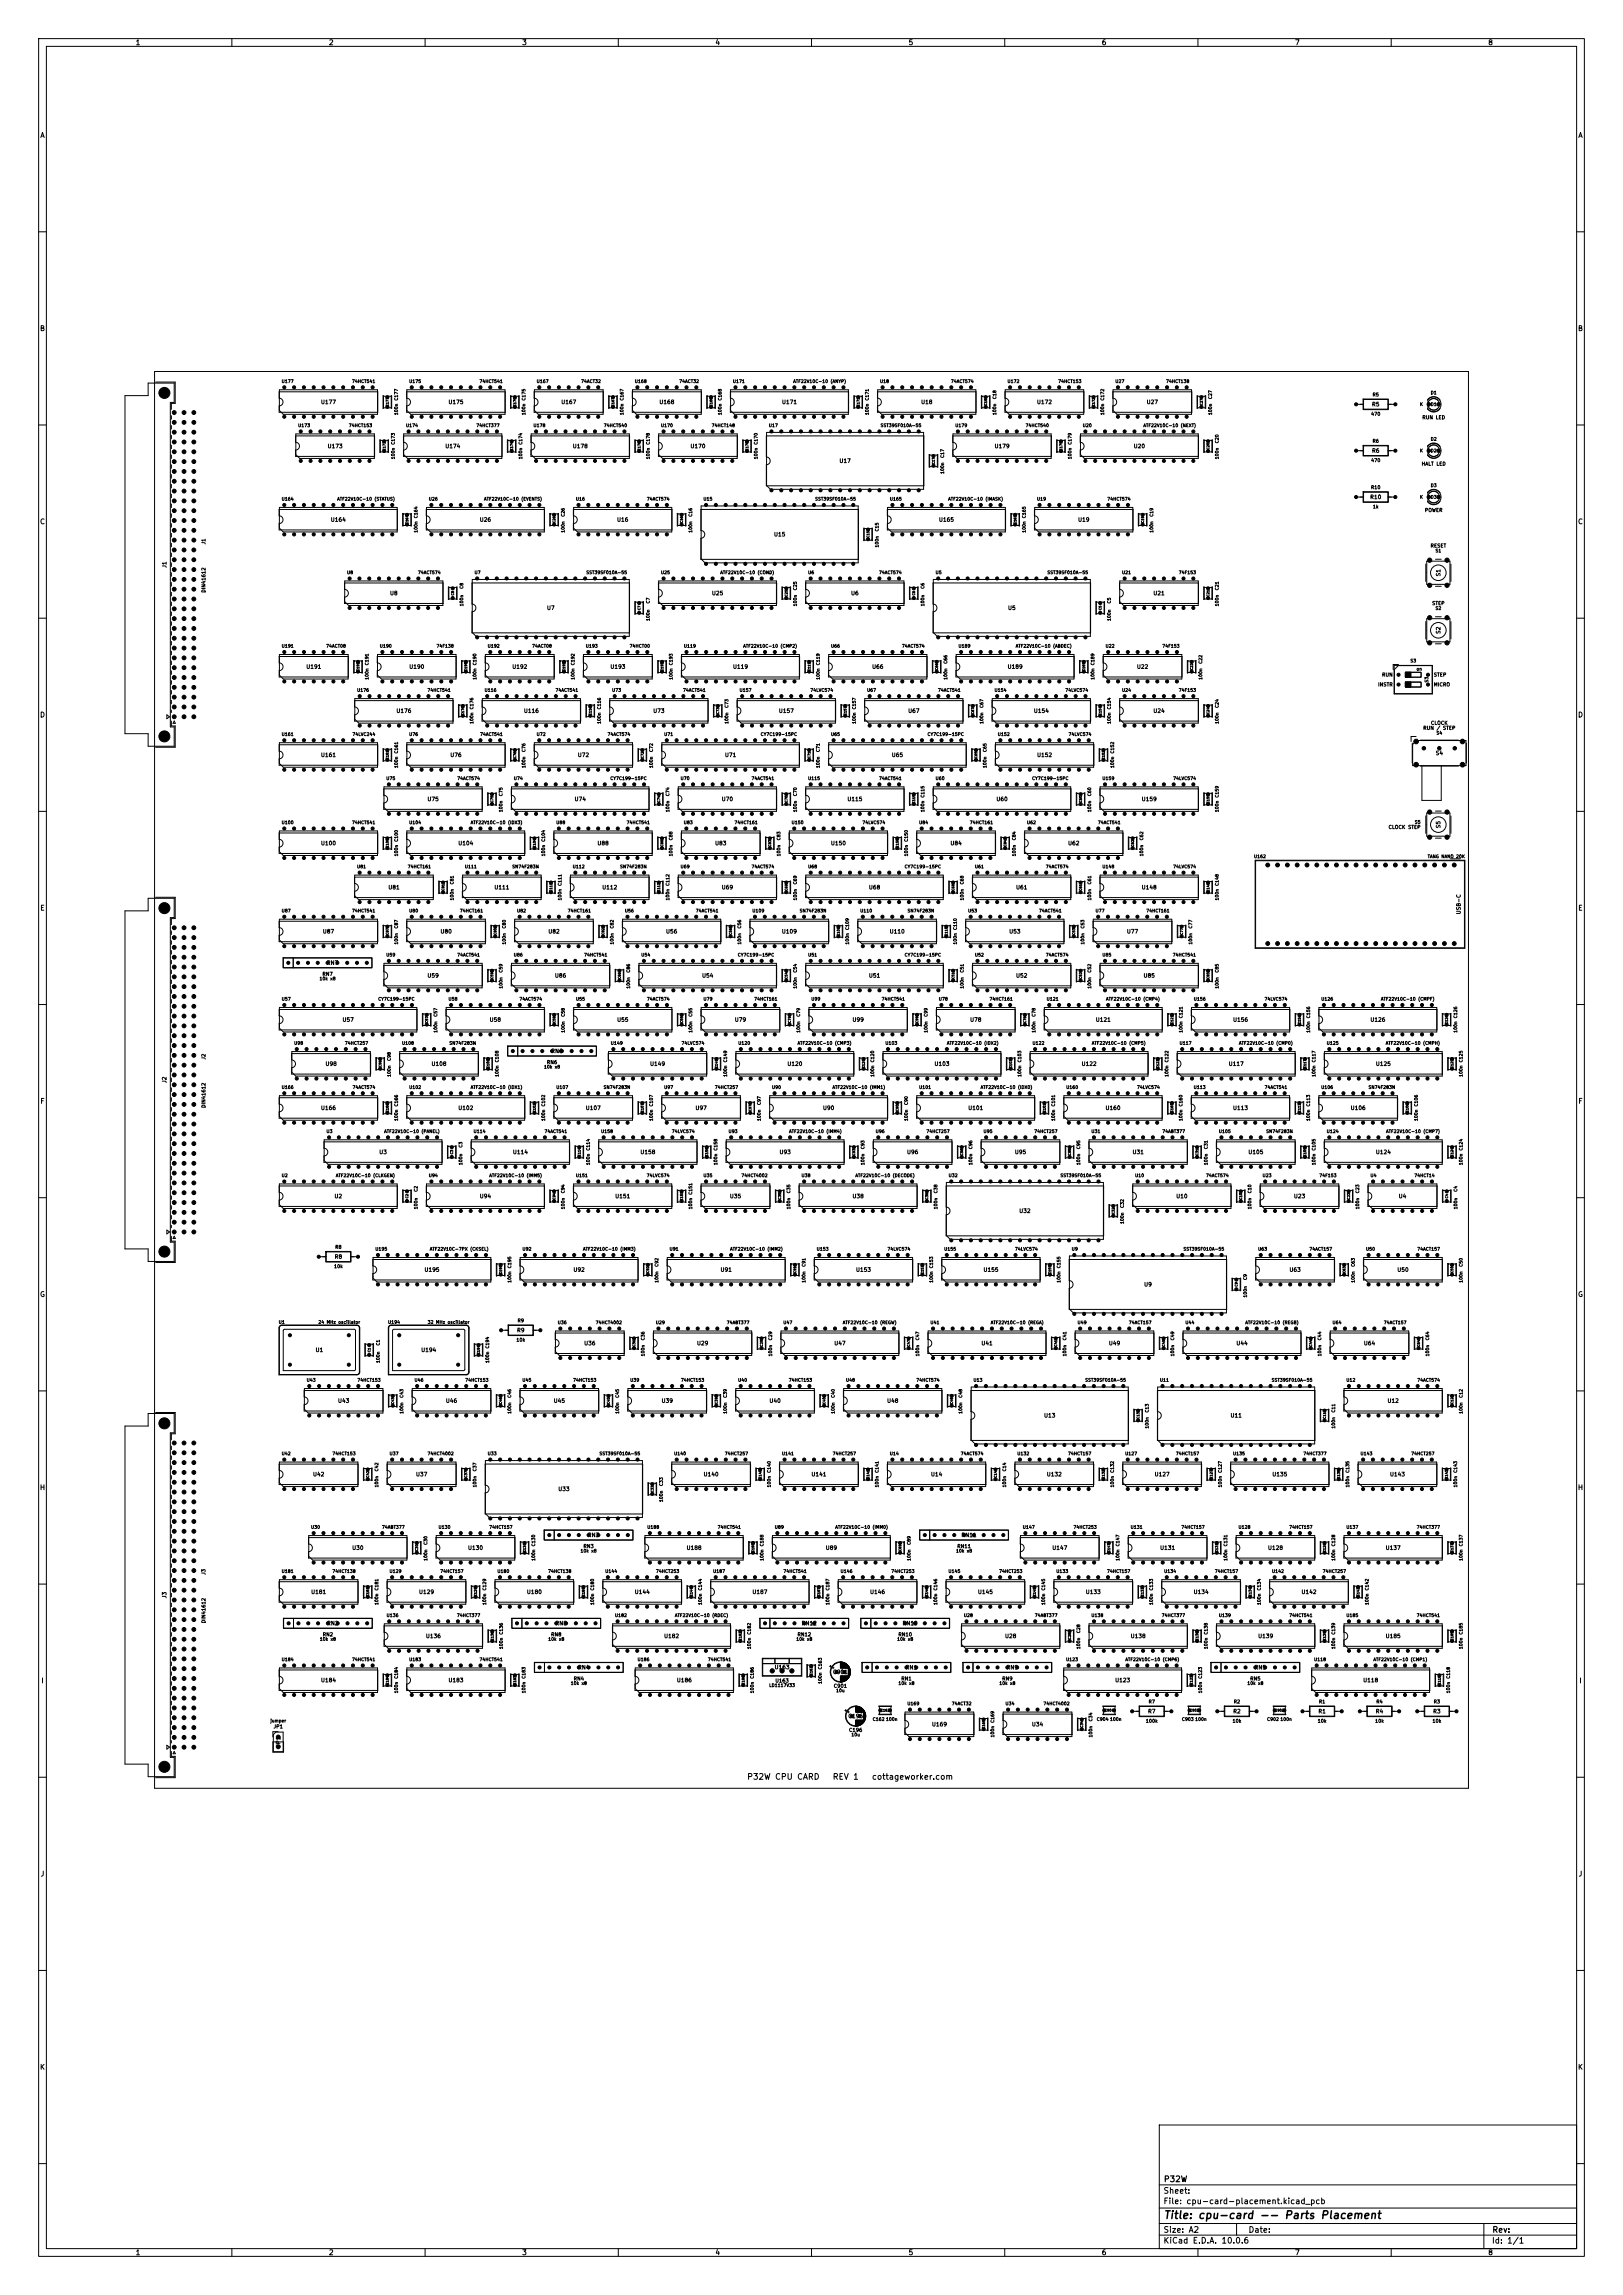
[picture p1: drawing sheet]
<svg xmlns="http://www.w3.org/2000/svg" width="420mm" height="594mm" viewBox="0 0 420 594" stroke-linecap="round" stroke-linejoin="round" font-family="sans-serif">
<defs><g id="words">
<text font-size="2" x="301" y="574.8">Title: cpu-card -- Parts Placement</text>
<g font-size="1.5">
<text x="193.2" y="461">P32W CPU CARD</text>
<text x="215.3" y="461">REV 1</text>
<text x="225.5" y="461">cottageworker.com</text>
<text x="300.9" y="568.1">Sheet:</text>
<text x="301" y="565.1">P32W</text>
<text x="300.9" y="570.8">File: cpu-card-placement.kicad_pcb</text>
<text x="300.9" y="581">KiCad E.D.A. 10.0.6</text>
<text x="300.9" y="578.2">Size: A2</text>
<text x="322.9" y="578.2">Date:</text>
<text x="385.9" y="581">Id: 1/1</text>
<text x="386" y="578.2">Rev:</text>
</g>
<g font-size="1.3">
<text x="35" y="12">1</text>
<text x="85" y="12">2</text>
<text x="135" y="12">3</text>
<text x="185" y="12">4</text>
<text x="235" y="12">5</text>
<text x="285" y="12">6</text>
<text x="335" y="12">7</text>
<text x="385" y="12">8</text>
<text x="10.3" y="36">A</text>
<text x="408.3" y="36">A</text>
<text x="10.2" y="86">B</text>
<text x="408.2" y="86">B</text>
<text x="10.2" y="136">C</text>
<text x="408.2" y="136">C</text>
<text x="10.2" y="186">D</text>
<text x="408.2" y="186">D</text>
<text x="10.3" y="236">E</text>
<text x="408.3" y="236">E</text>
<text x="10.3" y="286">F</text>
<text x="408.3" y="286">F</text>
<text x="10.2" y="336">G</text>
<text x="408.2" y="336">G</text>
<text x="10.2" y="386">H</text>
<text x="408.2" y="386">H</text>
<text x="10.6" y="436">I</text>
<text x="408.5" y="436">I</text>
<text x="10.4" y="486">J</text>
<text x="408.4" y="486">J</text>
<text x="10.2" y="536">K</text>
<text x="408.2" y="536">K</text>
<text x="35" y="584">1</text>
<text x="85" y="584">2</text>
<text x="135" y="584">3</text>
<text x="185" y="584">4</text>
<text x="235" y="584">5</text>
<text x="285" y="584">6</text>
<text x="335" y="584">7</text>
<text x="385" y="584">8</text>
</g>
<g font-size="1">
<text x="82.9" y="104.8">U177</text>
<text x="115.9" y="104.8">U175</text>
<text x="145.1" y="104.8">U167</text>
<text x="170.5" y="104.8">U168</text>
<text x="202.2" y="104.8">U171</text>
<text x="238.2" y="104.8">U18</text>
<text x="268.2" y="104.8">U172</text>
<text x="296.6" y="104.8">U27</text>
<text x="354.9" y="105.4">R5</text>
<text x="84.7" y="116.2">U173</text>
<text x="115.1" y="116.2">U174</text>
<text x="148.1" y="116.2">U178</text>
<text x="178.6" y="116.2">U170</text>
<text x="257.3" y="116.2">U179</text>
<text x="293.3" y="116.2">U20</text>
<text x="354.9" y="117.4">R6</text>
<text x="217.1" y="120">U17</text>
<text x="354.4" y="129.4">R10</text>
<text x="85.5" y="135.3">U164</text>
<text x="124" y="135.3">U26</text>
<text x="159.6" y="135.3">U16</text>
<text x="242.9" y="135.3">U165</text>
<text x="278.9" y="135.3">U19</text>
<text x="200.2" y="139.1">U15</text>
<text x="43.3" y="147.1" transform="rotate(-90 43.3 147.1)">J1</text>
<text x="373" y="149.3" transform="rotate(-90 373 149.3)">S1</text>
<text x="100.8" y="154.3">U8</text>
<text x="184.1" y="154.3">U25</text>
<text x="220.1" y="154.3">U6</text>
<text x="298.3" y="154.3">U21</text>
<text x="141.4" y="158.1">U7</text>
<text x="260.7" y="158.1">U5</text>
<text x="373" y="164.2" transform="rotate(-90 373 164.2)">S2</text>
<text x="79.1" y="173.3">U191</text>
<text x="105.8" y="173.3">U190</text>
<text x="132.4" y="173.3">U192</text>
<text x="157.8" y="173.3">U193</text>
<text x="189.6" y="173.3">U119</text>
<text x="225.6" y="173.3">U66</text>
<text x="260.6" y="173.3">U189</text>
<text x="294.1" y="173.3">U22</text>
<text x="102.5" y="184.7">U176</text>
<text x="135.5" y="184.7">U116</text>
<text x="168.9" y="184.7">U73</text>
<text x="201.4" y="184.7">U157</text>
<text x="234.9" y="184.7">U67</text>
<text x="267.4" y="184.7">U154</text>
<text x="298.3" y="184.7">U24</text>
<text x="82.9" y="196.2">U161</text>
<text x="116.4" y="196.2">U76</text>
<text x="149.4" y="196.2">U72</text>
<text x="187.5" y="196.2">U71</text>
<text x="230.6" y="196.2">U65</text>
<text x="268.3" y="196.2">U152</text>
<text x="371.4" y="195.7">S4</text>
<text x="110.5" y="207.6">U75</text>
<text x="148.6" y="207.6">U74</text>
<text x="186.6" y="207.6">U70</text>
<text x="219.2" y="207.6">U115</text>
<text x="257.7" y="207.6">U60</text>
<text x="295.3" y="207.6">U159</text>
<text x="373" y="214.5" transform="rotate(-90 373 214.5)">S5</text>
<text x="82.9" y="219">U100</text>
<text x="118.5" y="219">U104</text>
<text x="154.5" y="219">U88</text>
<text x="184.9" y="219">U83</text>
<text x="214.9" y="219">U150</text>
<text x="245.8" y="219">U84</text>
<text x="276.3" y="219">U62</text>
<text x="100.4" y="230.4">U81</text>
<text x="127.8" y="230.4">U111</text>
<text x="155.7" y="230.4">U112</text>
<text x="186.6" y="230.4">U69</text>
<text x="224.7" y="230.4">U68</text>
<text x="262.8" y="230.4">U61</text>
<text x="295.3" y="230.4">U148</text>
<text x="378.2" y="236.8" transform="rotate(-90 378.2 236.8)">USB-C</text>
<text x="83.4" y="241.8">U87</text>
<text x="113.9" y="241.8">U80</text>
<text x="141.8" y="241.8">U82</text>
<text x="172.2" y="241.8">U56</text>
<text x="202.2" y="241.8">U109</text>
<text x="230.1" y="241.8">U110</text>
<text x="261" y="241.8">U53</text>
<text x="291.5" y="241.8">U77</text>
<text x="84.4" y="250">RN7</text>
<text x="110.5" y="253.3">U59</text>
<text x="143.5" y="253.3">U86</text>
<text x="181.6" y="253.3">U54</text>
<text x="224.7" y="253.3">U51</text>
<text x="262.8" y="253.3">U52</text>
<text x="295.8" y="253.3">U85</text>
<text x="88.5" y="264.7">U57</text>
<text x="126.6" y="264.7">U58</text>
<text x="159.6" y="264.7">U55</text>
<text x="190" y="264.7">U79</text>
<text x="220.5" y="264.7">U99</text>
<text x="250.9" y="264.7">U78</text>
<text x="283.4" y="264.7">U121</text>
<text x="319" y="264.7">U156</text>
<text x="354.5" y="264.7">U126</text>
<text x="142.5" y="272.8">RN6</text>
<text x="43.3" y="280.5" transform="rotate(-90 43.3 280.5)">J2</text>
<text x="84.1" y="276.1">U98</text>
<text x="111.5" y="276.1">U108</text>
<text x="168.1" y="276.1">U149</text>
<text x="203.6" y="276.1">U120</text>
<text x="241.7" y="276.1">U103</text>
<text x="279.8" y="276.1">U122</text>
<text x="317.8" y="276.1">U117</text>
<text x="355.9" y="276.1">U125</text>
<text x="82.9" y="287.5">U166</text>
<text x="118.5" y="287.5">U102</text>
<text x="151.5" y="287.5">U107</text>
<text x="179.8" y="287.5">U97</text>
<text x="212.8" y="287.5">U90</text>
<text x="250.4" y="287.5">U101</text>
<text x="286" y="287.5">U160</text>
<text x="319" y="287.5">U113</text>
<text x="349.4" y="287.5">U106</text>
<text x="98" y="298.9">U3</text>
<text x="132.6" y="298.9">U114</text>
<text x="165.6" y="298.9">U158</text>
<text x="201.6" y="298.9">U93</text>
<text x="234.6" y="298.9">U96</text>
<text x="262.5" y="298.9">U95</text>
<text x="292.9" y="298.9">U31</text>
<text x="322.9" y="298.9">U105</text>
<text x="355.9" y="298.9">U124</text>
<text x="86.4" y="310.4">U2</text>
<text x="124" y="310.4">U94</text>
<text x="159.1" y="310.4">U151</text>
<text x="188.7" y="310.4">U35</text>
<text x="220.5" y="310.4">U38</text>
<text x="304.3" y="310.4">U10</text>
<text x="334.7" y="310.4">U23</text>
<text x="361.8" y="310.4">U4</text>
<text x="263.6" y="314.2">U32</text>
<text x="86.5" y="326">R8</text>
<text x="109.7" y="329.4">U195</text>
<text x="148.3" y="329.4">U92</text>
<text x="186.3" y="329.4">U91</text>
<text x="221.4" y="329.4">U153</text>
<text x="254.4" y="329.4">U155</text>
<text x="333.6" y="329.4">U63</text>
<text x="361.5" y="329.4">U50</text>
<text x="296" y="333.2">U9</text>
<text x="133.7" y="345.1">R9</text>
<text x="81.5" y="350.2">U1</text>
<text x="108.9" y="350.2">U194</text>
<text x="151" y="348.4">U36</text>
<text x="180.2" y="348.4">U29</text>
<text x="215.8" y="348.4">U47</text>
<text x="253.8" y="348.4">U41</text>
<text x="286.8" y="348.4">U49</text>
<text x="319.8" y="348.4">U44</text>
<text x="352.8" y="348.4">U64</text>
<text x="87.3" y="363.3">U43</text>
<text x="115.3" y="363.3">U46</text>
<text x="143.2" y="363.3">U45</text>
<text x="171.1" y="363.3">U39</text>
<text x="199" y="363.3">U40</text>
<text x="229.4" y="363.3">U48</text>
<text x="358.9" y="363.3">U12</text>
<text x="270.1" y="367.1">U13</text>
<text x="318.3" y="367.1">U11</text>
<text x="80.9" y="382.3">U42</text>
<text x="107.5" y="382.3">U37</text>
<text x="182" y="382.3">U140</text>
<text x="209.9" y="382.3">U141</text>
<text x="240.8" y="382.3">U14</text>
<text x="270.8" y="382.3">U132</text>
<text x="298.7" y="382.3">U127</text>
<text x="329.1" y="382.3">U135</text>
<text x="359.6" y="382.3">U143</text>
<text x="144.3" y="386.2">U33</text>
<text x="91" y="401.4">U30</text>
<text x="121" y="401.4">U130</text>
<text x="152" y="398.1">RN3</text>
<text x="177.6" y="401.4">U188</text>
<text x="213.6" y="401.4">U89</text>
<text x="248.7" y="398.1">RN11</text>
<text x="272.2" y="401.4">U147</text>
<text x="300.1" y="401.4">U131</text>
<text x="328" y="401.4">U128</text>
<text x="358.5" y="401.4">U137</text>
<text x="43.3" y="413.8" transform="rotate(-90 43.3 413.8)">J3</text>
<text x="80.4" y="412.8">U181</text>
<text x="108.3" y="412.8">U129</text>
<text x="136.2" y="412.8">U180</text>
<text x="164.1" y="412.8">U144</text>
<text x="194.6" y="412.8">U187</text>
<text x="225" y="412.8">U146</text>
<text x="252.9" y="412.8">U145</text>
<text x="280.9" y="412.8">U133</text>
<text x="308.8" y="412.8">U134</text>
<text x="336.7" y="412.8">U142</text>
<text x="84.5" y="420.9">RN2</text>
<text x="110.1" y="424.2">U136</text>
<text x="143.6" y="420.9">RN8</text>
<text x="171.7" y="424.2">U182</text>
<text x="207.3" y="420.9">RN12</text>
<text x="233.4" y="420.9">RN10</text>
<text x="260" y="424.2">U28</text>
<text x="292.5" y="424.2">U138</text>
<text x="325.5" y="424.2">U139</text>
<text x="358.5" y="424.2">U185</text>
<text x="82.9" y="435.6">U184</text>
<text x="115.9" y="435.6">U183</text>
<text x="149.5" y="432.3">RN4</text>
<text x="175" y="435.6">U186</text>
<text x="200.3" y="432.3">U163</text>
<text x="215.4" y="433.5">C901</text>
<text x="234.2" y="432.3">RN1</text>
<text x="260.3" y="432.3">RN9</text>
<text x="288.5" y="435.6">U123</text>
<text x="324.5" y="432.3">RN5</text>
<text x="352.6" y="435.6">U118</text>
<text x="297" y="443.7">R7</text>
<text x="319" y="443.7">R2</text>
<text x="341" y="443.7">R1</text>
<text x="355.9" y="443.7">R4</text>
<text x="370.7" y="443.7">R3</text>
<text x="219.4" y="444.9">C196</text>
<text x="241" y="447.1">U169</text>
<text x="266.9" y="447.1">U34</text>
<text x="72.8" y="452.3" transform="rotate(-90 72.8 452.3)">JP1</text>
</g>
<g font-size=".9">
<text x="354.7" y="107.8">470</text>
<text x="355.1" y="102.8">R5</text>
<text x="368" y="108.7">RUN LED</text>
<text x="354.7" y="119.8">470</text>
<text x="355.1" y="114.8">R6</text>
<text x="367.8" y="120.7">HALT LED</text>
<text x="354.7" y="126.8">R10</text>
<text x="355.2" y="131.8">1k</text>
<text x="368.6" y="132.7">POWER</text>
<text x="53.4" y="141" transform="rotate(-90 53.4 141)">J1</text>
<text x="370.1" y="141.9">RESET</text>
<text x="53.4" y="153.5" transform="rotate(-90 53.4 153.5)">DIN41612</text>
<text x="370.5" y="156.8">STEP</text>
<text x="356.5" y="177.9">INSTR</text>
<text x="357.5" y="175.3">RUN</text>
<text x="370.9" y="175.3">STEP</text>
<text x="370.9" y="177.9">MICRO</text>
<text x="368.2" y="189.1">RUN / STEP</text>
<text x="370.2" y="187.8">CLOCK</text>
<text x="359.2" y="214.8">CLOCK STEP</text>
<text x="83.3" y="252.8">RN7</text>
<text x="53.4" y="274.4" transform="rotate(-90 53.4 274.4)">J2</text>
<text x="141.4" y="275.6">RN6</text>
<text x="53.4" y="286.9" transform="rotate(-90 53.4 286.9)">DIN41612</text>
<text x="86.7" y="323.4">R8</text>
<text x="86.3" y="328.4">10k</text>
<text x="133.5" y="347.4">10k</text>
<text x="133.8" y="342.4">R9</text>
<text x="150.9" y="400.9">RN3</text>
<text x="247.6" y="400.9">RN11</text>
<text x="53.4" y="407.7" transform="rotate(-90 53.4 407.7)">J3</text>
<text x="53.4" y="420.2" transform="rotate(-90 53.4 420.2)">DIN41612</text>
<text x="83.4" y="423.7">RN2</text>
<text x="142.5" y="423.7">RN8</text>
<text x="206.3" y="423.7">RN12</text>
<text x="232.4" y="423.7">RN10</text>
<text x="148.3" y="435.2">RN4</text>
<text x="200.5" y="435.7">U163</text>
<text x="215.6" y="437">C901</text>
<text x="233.1" y="435.2">RN1</text>
<text x="259.2" y="435.2">RN9</text>
<text x="323.4" y="435.2">RN5</text>
<text x="297.1" y="441.1">R7</text>
<text x="319.2" y="441.1">R2</text>
<text x="341.2" y="441.1">R1</text>
<text x="356.1" y="441.1">R4</text>
<text x="370.9" y="441.1">R3</text>
<text x="70.7" y="447.6">JP1</text>
<text x="219.6" y="448.5">C196</text>
<text x="296.4" y="446.1">100k</text>
<text x="318.8" y="446.1">10k</text>
<text x="340.9" y="446.1">10k</text>
<text x="355.7" y="446.1">10k</text>
<text x="370.6" y="446.1">10k</text>
</g>
<g font-size=".8">
<text x="72.8" y="99.3">U177</text>
<text x="91" y="99.3">74HCT541</text>
<text x="105.8" y="99.3">U175</text>
<text x="124" y="99.3">74HCT541</text>
<text x="138.8" y="99.3">U167</text>
<text x="150.3" y="99.3">74ACT32</text>
<text x="164.2" y="99.3">U168</text>
<text x="175.7" y="99.3">74ACT32</text>
<text x="189.5" y="99.3">U171</text>
<text x="205.2" y="99.3">ATF22V10C-10 (ANYP)</text>
<text x="227.6" y="99.3">U18</text>
<text x="246" y="99.3">74ACT574</text>
<text x="260.6" y="99.3">U172</text>
<text x="273.7" y="99.3">74HCT153</text>
<text x="288.5" y="99.3">U27</text>
<text x="301.6" y="99.3">74HCT138</text>
<text x="103.1" y="107.5" transform="rotate(-90 103.1 107.5)">100n</text>
<text x="103.1" y="103.8" transform="rotate(-90 103.1 103.8)">C177</text>
<text x="136.1" y="107.5" transform="rotate(-90 136.1 107.5)">100n</text>
<text x="136.1" y="103.8" transform="rotate(-90 136.1 103.8)">C175</text>
<text x="161.5" y="107.5" transform="rotate(-90 161.5 107.5)">100n</text>
<text x="161.5" y="103.8" transform="rotate(-90 161.5 103.8)">C167</text>
<text x="186.9" y="107.5" transform="rotate(-90 186.9 107.5)">100n</text>
<text x="186.9" y="103.8" transform="rotate(-90 186.9 103.8)">C168</text>
<text x="225" y="107.5" transform="rotate(-90 225 107.5)">100n</text>
<text x="225" y="103.8" transform="rotate(-90 225 103.8)">C171</text>
<text x="258" y="107.5" transform="rotate(-90 258 107.5)">100n</text>
<text x="258" y="103.4" transform="rotate(-90 258 103.4)">C18</text>
<text x="285.9" y="107.5" transform="rotate(-90 285.9 107.5)">100n</text>
<text x="285.9" y="103.8" transform="rotate(-90 285.9 103.8)">C172</text>
<text x="313.8" y="107.5" transform="rotate(-90 313.8 107.5)">100n</text>
<text x="313.8" y="103.4" transform="rotate(-90 313.8 103.4)">C27</text>
<text x="367.4" y="105.3">K</text>
<text x="370.1" y="102.3">D1</text>
<text x="370.1" y="105.3">D1</text>
<text x="77" y="110.7">U173</text>
<text x="90.2" y="110.7">74HCT153</text>
<text x="105" y="110.7">U174</text>
<text x="123.2" y="110.7">74HCT377</text>
<text x="137.9" y="110.7">U178</text>
<text x="156.1" y="110.7">74HCT540</text>
<text x="170.9" y="110.7">U170</text>
<text x="184.1" y="110.7">74HCT148</text>
<text x="198.9" y="110.7">U17</text>
<text x="227.8" y="110.7">SST39SF010A-55</text>
<text x="247.1" y="110.7">U179</text>
<text x="265.3" y="110.7">74HCT540</text>
<text x="280.1" y="110.7">U20</text>
<text x="295.8" y="110.7">ATF22V10C-10 (NEXT)</text>
<text x="102.3" y="119" transform="rotate(-90 102.3 119)">100n</text>
<text x="102.3" y="115.2" transform="rotate(-90 102.3 115.2)">C173</text>
<text x="135.3" y="119" transform="rotate(-90 135.3 119)">100n</text>
<text x="135.3" y="115.2" transform="rotate(-90 135.3 115.2)">C174</text>
<text x="168.3" y="119" transform="rotate(-90 168.3 119)">100n</text>
<text x="168.3" y="115.2" transform="rotate(-90 168.3 115.2)">C178</text>
<text x="196.2" y="119" transform="rotate(-90 196.2 119)">100n</text>
<text x="196.2" y="115.2" transform="rotate(-90 196.2 115.2)">C170</text>
<text x="244.5" y="118.6" transform="rotate(-90 244.5 118.6)">C17</text>
<text x="277.5" y="119" transform="rotate(-90 277.5 119)">100n</text>
<text x="277.5" y="115.2" transform="rotate(-90 277.5 115.2)">C179</text>
<text x="315.5" y="119" transform="rotate(-90 315.5 119)">100n</text>
<text x="315.5" y="114.8" transform="rotate(-90 315.5 114.8)">C20</text>
<text x="367.4" y="117.3">K</text>
<text x="370.1" y="114.3">D2</text>
<text x="370.1" y="117.3">D2</text>
<text x="244.5" y="122.8" transform="rotate(-90 244.5 122.8)">100n</text>
<text x="72.8" y="129.8">U164</text>
<text x="87.2" y="129.8">ATF22V10C-10 (STATUS)</text>
<text x="110.9" y="129.8">U26</text>
<text x="125.1" y="129.8">ATF22V10C-10 (EVENTS)</text>
<text x="148.9" y="129.8">U16</text>
<text x="167.3" y="129.8">74ACT574</text>
<text x="181.9" y="129.7">U15</text>
<text x="210.8" y="129.7">SST39SF010A-55</text>
<text x="230.2" y="129.8">U165</text>
<text x="245.3" y="129.8">ATF22V10C-10 (IMASK)</text>
<text x="268.2" y="129.8">U19</text>
<text x="286.4" y="129.8">74HCT574</text>
<text x="367.4" y="129.3">K</text>
<text x="370.1" y="126.3">D3</text>
<text x="370.1" y="129.3">D3</text>
<text x="108.2" y="138" transform="rotate(-90 108.2 138)">100n</text>
<text x="108.2" y="134.2" transform="rotate(-90 108.2 134.2)">C164</text>
<text x="146.3" y="138" transform="rotate(-90 146.3 138)">100n</text>
<text x="146.3" y="133.9" transform="rotate(-90 146.3 133.9)">C26</text>
<text x="179.3" y="138" transform="rotate(-90 179.3 138)">100n</text>
<text x="179.3" y="133.9" transform="rotate(-90 179.3 133.9)">C16</text>
<text x="227.5" y="137.7" transform="rotate(-90 227.5 137.7)">C15</text>
<text x="265.6" y="138" transform="rotate(-90 265.6 138)">100n</text>
<text x="265.6" y="134.2" transform="rotate(-90 265.6 134.2)">C165</text>
<text x="298.6" y="138" transform="rotate(-90 298.6 138)">100n</text>
<text x="298.6" y="133.9" transform="rotate(-90 298.6 133.9)">C19</text>
<text x="227.5" y="141.8" transform="rotate(-90 227.5 141.8)">100n</text>
<text x="371.4" y="143.2">S1</text>
<text x="89.7" y="148.8">U8</text>
<text x="108.1" y="148.8">74ACT574</text>
<text x="122.7" y="148.8">U7</text>
<text x="151.6" y="148.8">SST39SF010A-55</text>
<text x="170.9" y="148.8">U25</text>
<text x="186.3" y="148.8">ATF22V10C-10 (COND)</text>
<text x="209" y="148.8">U6</text>
<text x="227.4" y="148.8">74ACT574</text>
<text x="242" y="148.8">U5</text>
<text x="270.9" y="148.8">SST39SF010A-55</text>
<text x="290.2" y="148.8">U21</text>
<text x="304.9" y="148.8">74F153</text>
<text x="120.1" y="152.5" transform="rotate(-90 120.1 152.5)">C8</text>
<text x="206.4" y="152.9" transform="rotate(-90 206.4 152.9)">C25</text>
<text x="239.4" y="152.5" transform="rotate(-90 239.4 152.5)">C6</text>
<text x="315.5" y="152.9" transform="rotate(-90 315.5 152.9)">C21</text>
<text x="120.1" y="157" transform="rotate(-90 120.1 157)">100n</text>
<text x="168.3" y="160.8" transform="rotate(-90 168.3 160.8)">100n</text>
<text x="168.3" y="156.3" transform="rotate(-90 168.3 156.3)">C7</text>
<text x="206.4" y="157" transform="rotate(-90 206.4 157)">100n</text>
<text x="239.4" y="157" transform="rotate(-90 239.4 157)">100n</text>
<text x="287.6" y="160.8" transform="rotate(-90 287.6 160.8)">100n</text>
<text x="287.6" y="156.3" transform="rotate(-90 287.6 156.3)">C5</text>
<text x="315.5" y="157" transform="rotate(-90 315.5 157)">100n</text>
<text x="371.4" y="158">S2</text>
<text x="72.8" y="167.8">U191</text>
<text x="84.3" y="167.8">74ACT08</text>
<text x="98.2" y="167.8">U190</text>
<text x="112.9" y="167.8">74F138</text>
<text x="126.1" y="167.8">U192</text>
<text x="137.6" y="167.8">74ACT08</text>
<text x="151.5" y="167.8">U193</text>
<text x="162.8" y="167.8">74HCT00</text>
<text x="176.9" y="167.8">U119</text>
<text x="192.2" y="167.8">ATF22V10C-10 (CMP2)</text>
<text x="214.9" y="167.8">U66</text>
<text x="233.3" y="167.8">74ACT574</text>
<text x="247.9" y="167.8">U189</text>
<text x="262.8" y="167.8">ATF22V10C-10 (ABDEC)</text>
<text x="286" y="167.8">U22</text>
<text x="300.7" y="167.8">74F153</text>
<text x="95.5" y="172.3" transform="rotate(-90 95.5 172.3)">C191</text>
<text x="123.5" y="172.3" transform="rotate(-90 123.5 172.3)">C190</text>
<text x="148.8" y="172.3" transform="rotate(-90 148.8 172.3)">C192</text>
<text x="174.2" y="172.3" transform="rotate(-90 174.2 172.3)">C193</text>
<text x="212.3" y="172.3" transform="rotate(-90 212.3 172.3)">C119</text>
<text x="245.3" y="171.9" transform="rotate(-90 245.3 171.9)">C66</text>
<text x="283.4" y="172.3" transform="rotate(-90 283.4 172.3)">C189</text>
<text x="311.3" y="171.9" transform="rotate(-90 311.3 171.9)">C22</text>
<text x="364.9" y="171.6">S3</text>
<text x="366.5" y="173.8">on</text>
<text x="92.3" y="179.2">U176</text>
<text x="95.5" y="176.1" transform="rotate(-90 95.5 176.1)">100n</text>
<text x="110.5" y="179.2">74HCT541</text>
<text x="123.5" y="176.1" transform="rotate(-90 123.5 176.1)">100n</text>
<text x="125.3" y="179.2">U116</text>
<text x="143.7" y="179.2">74ACT541</text>
<text x="148.8" y="176.1" transform="rotate(-90 148.8 176.1)">100n</text>
<text x="158.3" y="179.2">U73</text>
<text x="174.2" y="176.1" transform="rotate(-90 174.2 176.1)">100n</text>
<text x="176.6" y="179.2">74ACT541</text>
<text x="191.3" y="179.2">U157</text>
<text x="209.6" y="179.2">74LVC574</text>
<text x="212.3" y="176.1" transform="rotate(-90 212.3 176.1)">100n</text>
<text x="224.3" y="179.2">U67</text>
<text x="242.6" y="179.2">74ACT541</text>
<text x="245.3" y="176.1" transform="rotate(-90 245.3 176.1)">100n</text>
<text x="257.3" y="179.2">U154</text>
<text x="275.6" y="179.2">74LVC574</text>
<text x="283.4" y="176.1" transform="rotate(-90 283.4 176.1)">100n</text>
<text x="290.2" y="179.2">U24</text>
<text x="304.9" y="179.2">74F153</text>
<text x="311.3" y="176.1" transform="rotate(-90 311.3 176.1)">100n</text>
<text x="369.8" y="176.8" transform="rotate(-90 369.8 176.8)">S3</text>
<text x="122.7" y="183.7" transform="rotate(-90 122.7 183.7)">C176</text>
<text x="155.7" y="183.7" transform="rotate(-90 155.7 183.7)">C116</text>
<text x="188.6" y="183.3" transform="rotate(-90 188.6 183.3)">C73</text>
<text x="221.6" y="183.7" transform="rotate(-90 221.6 183.7)">C157</text>
<text x="254.6" y="183.3" transform="rotate(-90 254.6 183.3)">C67</text>
<text x="287.6" y="183.7" transform="rotate(-90 287.6 183.7)">C154</text>
<text x="315.5" y="183.3" transform="rotate(-90 315.5 183.3)">C24</text>
<text x="72.8" y="190.7">U161</text>
<text x="91.1" y="190.7">74LVC244</text>
<text x="105.8" y="190.7">U76</text>
<text x="122.7" y="187.5" transform="rotate(-90 122.7 187.5)">100n</text>
<text x="124.1" y="190.7">74ACT541</text>
<text x="138.8" y="190.7">U72</text>
<text x="155.7" y="187.5" transform="rotate(-90 155.7 187.5)">100n</text>
<text x="157.1" y="190.7">74ACT574</text>
<text x="171.8" y="190.7">U71</text>
<text x="188.6" y="187.5" transform="rotate(-90 188.6 187.5)">100n</text>
<text x="196.7" y="190.7">CY7C199-15PC</text>
<text x="214.9" y="190.7">U65</text>
<text x="221.6" y="187.5" transform="rotate(-90 221.6 187.5)">100n</text>
<text x="239.9" y="190.7">CY7C199-15PC</text>
<text x="254.6" y="187.5" transform="rotate(-90 254.6 187.5)">100n</text>
<text x="258.1" y="190.7">U152</text>
<text x="276.4" y="190.7">74LVC574</text>
<text x="287.6" y="187.5" transform="rotate(-90 287.6 187.5)">100n</text>
<text x="315.5" y="187.5" transform="rotate(-90 315.5 187.5)">100n</text>
<text x="371.6" y="190.3">S4</text>
<text x="103.1" y="195.1" transform="rotate(-90 103.1 195.1)">C161</text>
<text x="136.1" y="194.8" transform="rotate(-90 136.1 194.8)">C76</text>
<text x="169.1" y="194.8" transform="rotate(-90 169.1 194.8)">C72</text>
<text x="212.3" y="194.8" transform="rotate(-90 212.3 194.8)">C71</text>
<text x="255.5" y="194.8" transform="rotate(-90 255.5 194.8)">C65</text>
<text x="288.5" y="195.1" transform="rotate(-90 288.5 195.1)">C152</text>
<text x="99.9" y="202.1">U75</text>
<text x="103.1" y="198.9" transform="rotate(-90 103.1 198.9)">100n</text>
<text x="118.2" y="202.1">74ACT574</text>
<text x="132.9" y="202.1">U74</text>
<text x="136.1" y="198.9" transform="rotate(-90 136.1 198.9)">100n</text>
<text x="157.8" y="202.1">CY7C199-15PC</text>
<text x="169.1" y="198.9" transform="rotate(-90 169.1 198.9)">100n</text>
<text x="176" y="202.1">U70</text>
<text x="194.4" y="202.1">74ACT541</text>
<text x="209" y="202.1">U115</text>
<text x="212.3" y="198.9" transform="rotate(-90 212.3 198.9)">100n</text>
<text x="227.4" y="202.1">74ACT541</text>
<text x="242" y="202.1">U60</text>
<text x="255.5" y="198.9" transform="rotate(-90 255.5 198.9)">100n</text>
<text x="267" y="202.1">CY7C199-15PC</text>
<text x="285.2" y="202.1">U159</text>
<text x="288.5" y="198.9" transform="rotate(-90 288.5 198.9)">100n</text>
<text x="303.5" y="202.1">74LVC574</text>
<text x="130.2" y="206.2" transform="rotate(-90 130.2 206.2)">C75</text>
<text x="173.4" y="206.2" transform="rotate(-90 173.4 206.2)">C74</text>
<text x="206.4" y="206.2" transform="rotate(-90 206.4 206.2)">C70</text>
<text x="239.4" y="206.6" transform="rotate(-90 239.4 206.6)">C115</text>
<text x="282.5" y="206.2" transform="rotate(-90 282.5 206.2)">C60</text>
<text x="315.5" y="206.6" transform="rotate(-90 315.5 206.6)">C159</text>
<text x="72.8" y="213.5">U100</text>
<text x="91" y="213.5">74HCT541</text>
<text x="105.8" y="213.5">U104</text>
<text x="121.7" y="213.5">ATF22V10C-10 (IDX3)</text>
<text x="130.2" y="210.3" transform="rotate(-90 130.2 210.3)">100n</text>
<text x="143.8" y="213.5">U88</text>
<text x="162" y="213.5">74HCT541</text>
<text x="173.4" y="210.3" transform="rotate(-90 173.4 210.3)">100n</text>
<text x="176.8" y="213.5">U83</text>
<text x="190" y="213.5">74HCT161</text>
<text x="204.7" y="213.5">U150</text>
<text x="206.4" y="210.3" transform="rotate(-90 206.4 210.3)">100n</text>
<text x="223.1" y="213.5">74LVC574</text>
<text x="237.7" y="213.5">U84</text>
<text x="239.4" y="210.3" transform="rotate(-90 239.4 210.3)">100n</text>
<text x="250.9" y="213.5">74HCT161</text>
<text x="265.6" y="213.5">U62</text>
<text x="282.5" y="210.3" transform="rotate(-90 282.5 210.3)">100n</text>
<text x="284" y="213.5">74ACT541</text>
<text x="315.5" y="210.3" transform="rotate(-90 315.5 210.3)">100n</text>
<text x="366" y="213.4">S5</text>
<text x="103.1" y="221.7" transform="rotate(-90 103.1 221.7)">100n</text>
<text x="103.1" y="218" transform="rotate(-90 103.1 218)">C100</text>
<text x="141.2" y="221.7" transform="rotate(-90 141.2 221.7)">100n</text>
<text x="141.2" y="218" transform="rotate(-90 141.2 218)">C104</text>
<text x="174.2" y="221.7" transform="rotate(-90 174.2 221.7)">100n</text>
<text x="174.2" y="217.6" transform="rotate(-90 174.2 217.6)">C88</text>
<text x="202.1" y="221.7" transform="rotate(-90 202.1 221.7)">100n</text>
<text x="202.1" y="217.6" transform="rotate(-90 202.1 217.6)">C83</text>
<text x="235.1" y="221.7" transform="rotate(-90 235.1 221.7)">100n</text>
<text x="235.1" y="218" transform="rotate(-90 235.1 218)">C150</text>
<text x="263" y="221.7" transform="rotate(-90 263 221.7)">100n</text>
<text x="263" y="217.6" transform="rotate(-90 263 217.6)">C84</text>
<text x="296" y="221.7" transform="rotate(-90 296 221.7)">100n</text>
<text x="296" y="217.6" transform="rotate(-90 296 217.6)">C62</text>
<text x="92.3" y="224.9">U81</text>
<text x="105.4" y="224.9">74HCT161</text>
<text x="120.2" y="224.9">U111</text>
<text x="132.4" y="224.9">SN74F283N</text>
<text x="148.1" y="224.9">U112</text>
<text x="160.4" y="224.9">SN74F283N</text>
<text x="176" y="224.9">U69</text>
<text x="194.4" y="224.9">74ACT574</text>
<text x="209" y="224.9">U68</text>
<text x="234" y="224.9">CY7C199-15PC</text>
<text x="252.2" y="224.9">U61</text>
<text x="270.5" y="224.9">74ACT574</text>
<text x="285.2" y="224.9">U148</text>
<text x="303.5" y="224.9">74LVC574</text>
<text x="324.4" y="222.3">U162</text>
<text x="369.3" y="222.3">TANG NANO 20K</text>
<text x="117.6" y="233.2" transform="rotate(-90 117.6 233.2)">100n</text>
<text x="117.6" y="229" transform="rotate(-90 117.6 229)">C81</text>
<text x="145.5" y="233.2" transform="rotate(-90 145.5 233.2)">100n</text>
<text x="145.5" y="229.4" transform="rotate(-90 145.5 229.4)">C111</text>
<text x="173.4" y="233.2" transform="rotate(-90 173.4 233.2)">100n</text>
<text x="173.4" y="229.4" transform="rotate(-90 173.4 229.4)">C112</text>
<text x="206.4" y="233.2" transform="rotate(-90 206.4 233.2)">100n</text>
<text x="206.4" y="229" transform="rotate(-90 206.4 229)">C69</text>
<text x="249.5" y="233.2" transform="rotate(-90 249.5 233.2)">100n</text>
<text x="249.5" y="229" transform="rotate(-90 249.5 229)">C68</text>
<text x="282.5" y="233.2" transform="rotate(-90 282.5 233.2)">100n</text>
<text x="282.5" y="229" transform="rotate(-90 282.5 229)">C61</text>
<text x="315.5" y="233.2" transform="rotate(-90 315.5 233.2)">100n</text>
<text x="315.5" y="229.4" transform="rotate(-90 315.5 229.4)">C148</text>
<text x="72.8" y="236.3">U87</text>
<text x="91" y="236.3">74HCT541</text>
<text x="105.8" y="236.3">U80</text>
<text x="118.9" y="236.3">74HCT161</text>
<text x="133.7" y="236.3">U82</text>
<text x="146.8" y="236.3">74HCT161</text>
<text x="161.6" y="236.3">U56</text>
<text x="180" y="236.3">74ACT541</text>
<text x="194.6" y="236.3">U109</text>
<text x="206.8" y="236.3">SN74F283N</text>
<text x="222.5" y="236.3">U110</text>
<text x="234.7" y="236.3">SN74F283N</text>
<text x="250.4" y="236.3">U53</text>
<text x="268.8" y="236.3">74ACT541</text>
<text x="283.4" y="236.3">U77</text>
<text x="296.5" y="236.3">74HCT161</text>
<text x="103.1" y="244.6" transform="rotate(-90 103.1 244.6)">100n</text>
<text x="103.1" y="240.4" transform="rotate(-90 103.1 240.4)">C87</text>
<text x="131.1" y="244.6" transform="rotate(-90 131.1 244.6)">100n</text>
<text x="131.1" y="240.4" transform="rotate(-90 131.1 240.4)">C80</text>
<text x="159" y="244.6" transform="rotate(-90 159 244.6)">100n</text>
<text x="159" y="240.4" transform="rotate(-90 159 240.4)">C82</text>
<text x="192" y="244.6" transform="rotate(-90 192 244.6)">100n</text>
<text x="192" y="240.4" transform="rotate(-90 192 240.4)">C56</text>
<text x="219.9" y="244.6" transform="rotate(-90 219.9 244.6)">100n</text>
<text x="219.9" y="240.8" transform="rotate(-90 219.9 240.8)">C109</text>
<text x="247.8" y="244.6" transform="rotate(-90 247.8 244.6)">100n</text>
<text x="247.8" y="240.8" transform="rotate(-90 247.8 240.8)">C110</text>
<text x="280.8" y="244.6" transform="rotate(-90 280.8 244.6)">100n</text>
<text x="280.8" y="240.4" transform="rotate(-90 280.8 240.4)">C53</text>
<text x="308.7" y="244.6" transform="rotate(-90 308.7 244.6)">100n</text>
<text x="308.7" y="240.4" transform="rotate(-90 308.7 240.4)">C77</text>
<text x="99.9" y="247.8">U59</text>
<text x="118.2" y="247.8">74ACT541</text>
<text x="130.2" y="251.9" transform="rotate(-90 130.2 251.9)">C59</text>
<text x="132.8" y="247.8">U86</text>
<text x="151" y="247.8">74HCT541</text>
<text x="163.2" y="251.9" transform="rotate(-90 163.2 251.9)">C86</text>
<text x="165.8" y="247.8">U54</text>
<text x="190.8" y="247.8">CY7C199-15PC</text>
<text x="206.4" y="251.9" transform="rotate(-90 206.4 251.9)">C54</text>
<text x="209" y="247.8">U51</text>
<text x="234" y="247.8">CY7C199-15PC</text>
<text x="249.5" y="251.9" transform="rotate(-90 249.5 251.9)">C51</text>
<text x="252.2" y="247.8">U52</text>
<text x="270.5" y="247.8">74ACT574</text>
<text x="282.5" y="251.9" transform="rotate(-90 282.5 251.9)">C52</text>
<text x="285.2" y="247.8">U85</text>
<text x="303.4" y="247.8">74HCT541</text>
<text x="315.5" y="251.9" transform="rotate(-90 315.5 251.9)">C85</text>
<text x="82.6" y="253.9">10k x8</text>
<text x="130.2" y="256" transform="rotate(-90 130.2 256)">100n</text>
<text x="163.2" y="256" transform="rotate(-90 163.2 256)">100n</text>
<text x="206.4" y="256" transform="rotate(-90 206.4 256)">100n</text>
<text x="249.5" y="256" transform="rotate(-90 249.5 256)">100n</text>
<text x="282.5" y="256" transform="rotate(-90 282.5 256)">100n</text>
<text x="315.5" y="256" transform="rotate(-90 315.5 256)">100n</text>
<text x="72.8" y="259.2">U57</text>
<text x="97.8" y="259.2">CY7C199-15PC</text>
<text x="113.3" y="263.3" transform="rotate(-90 113.3 263.3)">C57</text>
<text x="116" y="259.2">U58</text>
<text x="134.3" y="259.2">74ACT574</text>
<text x="146.3" y="263.3" transform="rotate(-90 146.3 263.3)">C58</text>
<text x="148.9" y="259.2">U55</text>
<text x="167.3" y="259.2">74ACT574</text>
<text x="179.3" y="263.3" transform="rotate(-90 179.3 263.3)">C55</text>
<text x="181.9" y="259.2">U79</text>
<text x="195.1" y="259.2">74HCT161</text>
<text x="207.2" y="263.3" transform="rotate(-90 207.2 263.3)">C79</text>
<text x="209.8" y="259.2">U99</text>
<text x="228" y="259.2">74HCT541</text>
<text x="240.2" y="263.3" transform="rotate(-90 240.2 263.3)">C99</text>
<text x="242.8" y="259.2">U78</text>
<text x="256" y="259.2">74HCT161</text>
<text x="268.1" y="263.3" transform="rotate(-90 268.1 263.3)">C78</text>
<text x="270.7" y="259.2">U121</text>
<text x="286.1" y="259.2">ATF22V10C-10 (CMP4)</text>
<text x="306.2" y="263.7" transform="rotate(-90 306.2 263.7)">C121</text>
<text x="308.8" y="259.2">U156</text>
<text x="327.1" y="259.2">74LVC574</text>
<text x="339.2" y="263.7" transform="rotate(-90 339.2 263.7)">C156</text>
<text x="341.8" y="259.2">U126</text>
<text x="357.2" y="259.2">ATF22V10C-10 (CMPF)</text>
<text x="377.2" y="263.7" transform="rotate(-90 377.2 263.7)">C126</text>
<text x="113.3" y="267.4" transform="rotate(-90 113.3 267.4)">100n</text>
<text x="146.3" y="267.4" transform="rotate(-90 146.3 267.4)">100n</text>
<text x="179.3" y="267.4" transform="rotate(-90 179.3 267.4)">100n</text>
<text x="207.2" y="267.4" transform="rotate(-90 207.2 267.4)">100n</text>
<text x="240.2" y="267.4" transform="rotate(-90 240.2 267.4)">100n</text>
<text x="268.1" y="267.4" transform="rotate(-90 268.1 267.4)">100n</text>
<text x="306.2" y="267.4" transform="rotate(-90 306.2 267.4)">100n</text>
<text x="339.2" y="267.4" transform="rotate(-90 339.2 267.4)">100n</text>
<text x="377.2" y="267.4" transform="rotate(-90 377.2 267.4)">100n</text>
<text x="76" y="270.6">U98</text>
<text x="89.1" y="270.6">74HCT257</text>
<text x="101.3" y="274.7" transform="rotate(-90 101.3 274.7)">C98</text>
<text x="103.9" y="270.6">U108</text>
<text x="116.2" y="270.6">SN74F283N</text>
<text x="129.2" y="275.1" transform="rotate(-90 129.2 275.1)">C108</text>
<text x="157.9" y="270.6">U149</text>
<text x="176.3" y="270.6">74LVC574</text>
<text x="188.3" y="275.1" transform="rotate(-90 188.3 275.1)">C149</text>
<text x="190.9" y="270.6">U120</text>
<text x="206.3" y="270.6">ATF22V10C-10 (CMP3)</text>
<text x="226.4" y="275.1" transform="rotate(-90 226.4 275.1)">C120</text>
<text x="229" y="270.6">U103</text>
<text x="244.9" y="270.6">ATF22V10C-10 (IDX2)</text>
<text x="264.4" y="275.1" transform="rotate(-90 264.4 275.1)">C103</text>
<text x="267.1" y="270.6">U122</text>
<text x="282.4" y="270.6">ATF22V10C-10 (CMP5)</text>
<text x="302.5" y="275.1" transform="rotate(-90 302.5 275.1)">C122</text>
<text x="305.1" y="270.6">U117</text>
<text x="320.5" y="270.6">ATF22V10C-10 (CMP0)</text>
<text x="340.6" y="275.1" transform="rotate(-90 340.6 275.1)">C117</text>
<text x="343.2" y="270.6">U125</text>
<text x="358.5" y="270.6">ATF22V10C-10 (CMPH)</text>
<text x="378.7" y="275.1" transform="rotate(-90 378.7 275.1)">C125</text>
<text x="101.3" y="278.8" transform="rotate(-90 101.3 278.8)">100n</text>
<text x="129.2" y="278.8" transform="rotate(-90 129.2 278.8)">100n</text>
<text x="140.7" y="276.7">10k x8</text>
<text x="188.3" y="278.8" transform="rotate(-90 188.3 278.8)">100n</text>
<text x="226.4" y="278.8" transform="rotate(-90 226.4 278.8)">100n</text>
<text x="264.4" y="278.8" transform="rotate(-90 264.4 278.8)">100n</text>
<text x="302.5" y="278.8" transform="rotate(-90 302.5 278.8)">100n</text>
<text x="340.6" y="278.8" transform="rotate(-90 340.6 278.8)">100n</text>
<text x="378.7" y="278.8" transform="rotate(-90 378.7 278.8)">100n</text>
<text x="72.8" y="282">U166</text>
<text x="91.1" y="282">74ACT574</text>
<text x="103.1" y="286.5" transform="rotate(-90 103.1 286.5)">C166</text>
<text x="105.8" y="282">U102</text>
<text x="121.7" y="282">ATF22V10C-10 (IDX1)</text>
<text x="141.2" y="286.5" transform="rotate(-90 141.2 286.5)">C102</text>
<text x="143.8" y="282">U107</text>
<text x="156.1" y="282">SN74F283N</text>
<text x="169.1" y="286.5" transform="rotate(-90 169.1 286.5)">C107</text>
<text x="171.8" y="282">U97</text>
<text x="184.9" y="282">74HCT257</text>
<text x="197" y="286.1" transform="rotate(-90 197 286.1)">C97</text>
<text x="199.7" y="282">U90</text>
<text x="215.3" y="282">ATF22V10C-10 (IMM1)</text>
<text x="235.1" y="286.1" transform="rotate(-90 235.1 286.1)">C90</text>
<text x="237.7" y="282">U101</text>
<text x="253.7" y="282">ATF22V10C-10 (IDX0)</text>
<text x="273.2" y="286.5" transform="rotate(-90 273.2 286.5)">C101</text>
<text x="275.8" y="282">U160</text>
<text x="294.1" y="282">74LVC574</text>
<text x="306.2" y="286.5" transform="rotate(-90 306.2 286.5)">C160</text>
<text x="308.8" y="282">U113</text>
<text x="327.2" y="282">74ACT541</text>
<text x="339.2" y="286.5" transform="rotate(-90 339.2 286.5)">C113</text>
<text x="341.8" y="282">U106</text>
<text x="354" y="282">SN74F283N</text>
<text x="367.1" y="286.5" transform="rotate(-90 367.1 286.5)">C106</text>
<text x="84.4" y="293.4">U3</text>
<text x="99.3" y="293.4">ATF22V10C-10 (PANEL)</text>
<text x="103.1" y="290.3" transform="rotate(-90 103.1 290.3)">100n</text>
<text x="122.4" y="293.4">U114</text>
<text x="140.8" y="293.4">74ACT541</text>
<text x="141.2" y="290.3" transform="rotate(-90 141.2 290.3)">100n</text>
<text x="155.4" y="293.4">U158</text>
<text x="169.1" y="290.3" transform="rotate(-90 169.1 290.3)">100n</text>
<text x="173.8" y="293.4">74LVC574</text>
<text x="188.4" y="293.4">U93</text>
<text x="197" y="290.3" transform="rotate(-90 197 290.3)">100n</text>
<text x="204.1" y="293.4">ATF22V10C-10 (IMM4)</text>
<text x="226.5" y="293.4">U96</text>
<text x="235.1" y="290.3" transform="rotate(-90 235.1 290.3)">100n</text>
<text x="239.6" y="293.4">74HCT257</text>
<text x="254.4" y="293.4">U95</text>
<text x="267.5" y="293.4">74HCT257</text>
<text x="273.2" y="290.3" transform="rotate(-90 273.2 290.3)">100n</text>
<text x="282.3" y="293.4">U31</text>
<text x="300.7" y="293.4">74ABT377</text>
<text x="306.2" y="290.3" transform="rotate(-90 306.2 290.3)">100n</text>
<text x="315.3" y="293.4">U105</text>
<text x="327.6" y="293.4">SN74F283N</text>
<text x="339.2" y="290.3" transform="rotate(-90 339.2 290.3)">100n</text>
<text x="343.2" y="293.4">U124</text>
<text x="358.6" y="293.4">ATF22V10C-10 (CMP7)</text>
<text x="367.1" y="290.3" transform="rotate(-90 367.1 290.3)">100n</text>
<text x="119.8" y="297.2" transform="rotate(-90 119.8 297.2)">C3</text>
<text x="152.8" y="297.9" transform="rotate(-90 152.8 297.9)">C114</text>
<text x="185.8" y="297.9" transform="rotate(-90 185.8 297.9)">C158</text>
<text x="223.9" y="297.5" transform="rotate(-90 223.9 297.5)">C93</text>
<text x="251.8" y="297.5" transform="rotate(-90 251.8 297.5)">C96</text>
<text x="279.7" y="297.5" transform="rotate(-90 279.7 297.5)">C95</text>
<text x="312.7" y="297.5" transform="rotate(-90 312.7 297.5)">C31</text>
<text x="340.6" y="297.9" transform="rotate(-90 340.6 297.9)">C105</text>
<text x="378.7" y="297.9" transform="rotate(-90 378.7 297.9)">C124</text>
<text x="72.8" y="304.9">U2</text>
<text x="86.8" y="304.9">ATF22V10C-10 (CLKGEN)</text>
<text x="110.9" y="304.9">U94</text>
<text x="119.8" y="301.7" transform="rotate(-90 119.8 301.7)">100n</text>
<text x="126.5" y="304.9">ATF22V10C-10 (IMM5)</text>
<text x="148.9" y="304.9">U151</text>
<text x="152.8" y="301.7" transform="rotate(-90 152.8 301.7)">100n</text>
<text x="167.2" y="304.9">74LVC574</text>
<text x="181.9" y="304.9">U35</text>
<text x="185.8" y="301.7" transform="rotate(-90 185.8 301.7)">100n</text>
<text x="191.7" y="304.9">74HCT4002</text>
<text x="207.3" y="304.9">U38</text>
<text x="221.3" y="304.9">ATF22V10C-10 (DECODE)</text>
<text x="223.9" y="301.7" transform="rotate(-90 223.9 301.7)">100n</text>
<text x="245.4" y="304.8">U32</text>
<text x="251.8" y="301.7" transform="rotate(-90 251.8 301.7)">100n</text>
<text x="274.3" y="304.8">SST39SF010A-55</text>
<text x="279.7" y="301.7" transform="rotate(-90 279.7 301.7)">100n</text>
<text x="293.6" y="304.9">U10</text>
<text x="312" y="304.9">74ACT574</text>
<text x="312.7" y="301.7" transform="rotate(-90 312.7 301.7)">100n</text>
<text x="326.6" y="304.9">U23</text>
<text x="340.6" y="301.7" transform="rotate(-90 340.6 301.7)">100n</text>
<text x="341.3" y="304.9">74F153</text>
<text x="354.5" y="304.9">U4</text>
<text x="365.9" y="304.9">74HCT14</text>
<text x="378.7" y="301.7" transform="rotate(-90 378.7 301.7)">100n</text>
<text x="108.2" y="308.6" transform="rotate(-90 108.2 308.6)">C2</text>
<text x="146.3" y="309" transform="rotate(-90 146.3 309)">C94</text>
<text x="179.3" y="309.3" transform="rotate(-90 179.3 309.3)">C151</text>
<text x="204.7" y="309" transform="rotate(-90 204.7 309)">C35</text>
<text x="242.7" y="309" transform="rotate(-90 242.7 309)">C38</text>
<text x="324" y="309" transform="rotate(-90 324 309)">C10</text>
<text x="351.9" y="309" transform="rotate(-90 351.9 309)">C23</text>
<text x="377.3" y="308.6" transform="rotate(-90 377.3 308.6)">C4</text>
<text x="108.2" y="313.1" transform="rotate(-90 108.2 313.1)">100n</text>
<text x="146.3" y="313.1" transform="rotate(-90 146.3 313.1)">100n</text>
<text x="179.3" y="313.1" transform="rotate(-90 179.3 313.1)">100n</text>
<text x="204.7" y="313.1" transform="rotate(-90 204.7 313.1)">100n</text>
<text x="242.7" y="313.1" transform="rotate(-90 242.7 313.1)">100n</text>
<text x="291" y="316.9" transform="rotate(-90 291 316.9)">100n</text>
<text x="291" y="312.8" transform="rotate(-90 291 312.8)">C32</text>
<text x="324" y="313.1" transform="rotate(-90 324 313.1)">100n</text>
<text x="351.9" y="313.1" transform="rotate(-90 351.9 313.1)">100n</text>
<text x="377.3" y="313.1" transform="rotate(-90 377.3 313.1)">100n</text>
<text x="97" y="323.9">U195</text>
<text x="111.1" y="323.9">ATF22V10C-7PX (CKSEL)</text>
<text x="135.1" y="323.9">U92</text>
<text x="150.8" y="323.9">ATF22V10C-10 (IMM3)</text>
<text x="173.2" y="323.9">U91</text>
<text x="188.8" y="323.9">ATF22V10C-10 (IMM2)</text>
<text x="211.2" y="323.9">U153</text>
<text x="229.6" y="323.9">74LVC574</text>
<text x="244.2" y="323.9">U155</text>
<text x="262.5" y="323.9">74LVC574</text>
<text x="277.2" y="323.9">U9</text>
<text x="306.1" y="323.9">SST39SF010A-55</text>
<text x="325.5" y="323.9">U63</text>
<text x="338.7" y="323.9">74ACT157</text>
<text x="353.4" y="323.9">U50</text>
<text x="366.7" y="323.9">74ACT157</text>
<text x="132.5" y="328.4" transform="rotate(-90 132.5 328.4)">C195</text>
<text x="170.5" y="328" transform="rotate(-90 170.5 328)">C92</text>
<text x="208.6" y="328" transform="rotate(-90 208.6 328)">C91</text>
<text x="241.6" y="328.4" transform="rotate(-90 241.6 328.4)">C153</text>
<text x="274.6" y="328.4" transform="rotate(-90 274.6 328.4)">C155</text>
<text x="350.7" y="328" transform="rotate(-90 350.7 328)">C63</text>
<text x="378.7" y="328" transform="rotate(-90 378.7 328)">C50</text>
<text x="132.5" y="332.1" transform="rotate(-90 132.5 332.1)">100n</text>
<text x="170.5" y="332.1" transform="rotate(-90 170.5 332.1)">100n</text>
<text x="208.6" y="332.1" transform="rotate(-90 208.6 332.1)">100n</text>
<text x="241.6" y="332.1" transform="rotate(-90 241.6 332.1)">100n</text>
<text x="274.6" y="332.1" transform="rotate(-90 274.6 332.1)">100n</text>
<text x="322.8" y="335.9" transform="rotate(-90 322.8 335.9)">100n</text>
<text x="322.8" y="331.4" transform="rotate(-90 322.8 331.4)">C9</text>
<text x="350.7" y="332.1" transform="rotate(-90 350.7 332.1)">100n</text>
<text x="378.7" y="332.1" transform="rotate(-90 378.7 332.1)">100n</text>
<text x="72" y="342.8">U1</text>
<text x="82.3" y="342.8">24 MHz oscillator</text>
<text x="100.3" y="342.8">U194</text>
<text x="110.6" y="342.8">32 MHz oscillator</text>
<text x="144.2" y="342.9">U36</text>
<text x="154" y="342.9">74HCT4002</text>
<text x="167" y="347" transform="rotate(-90 167 347)">C36</text>
<text x="169.6" y="342.9">U29</text>
<text x="188" y="342.9">74ABT377</text>
<text x="200" y="347" transform="rotate(-90 200 347)">C29</text>
<text x="202.6" y="342.9">U47</text>
<text x="218" y="342.9">ATF22V10C-10 (REGW)</text>
<text x="238" y="347" transform="rotate(-90 238 347)">C47</text>
<text x="240.7" y="342.9">U41</text>
<text x="256.3" y="342.9">ATF22V10C-10 (REGA)</text>
<text x="276.1" y="347" transform="rotate(-90 276.1 347)">C41</text>
<text x="278.7" y="342.9">U49</text>
<text x="292" y="342.9">74ACT157</text>
<text x="304" y="347" transform="rotate(-90 304 347)">C49</text>
<text x="306.6" y="342.9">U44</text>
<text x="322.2" y="342.9">ATF22V10C-10 (REGB)</text>
<text x="342.1" y="347" transform="rotate(-90 342.1 347)">C44</text>
<text x="344.7" y="342.9">U64</text>
<text x="358" y="342.9">74ACT157</text>
<text x="370" y="347" transform="rotate(-90 370 347)">C64</text>
<text x="98.4" y="352.9" transform="rotate(-90 98.4 352.9)">100n</text>
<text x="98.4" y="348.4" transform="rotate(-90 98.4 348.4)">C1</text>
<text x="126.7" y="352.9" transform="rotate(-90 126.7 352.9)">100n</text>
<text x="126.7" y="349.1" transform="rotate(-90 126.7 349.1)">C194</text>
<text x="167" y="351.2" transform="rotate(-90 167 351.2)">100n</text>
<text x="200" y="351.2" transform="rotate(-90 200 351.2)">100n</text>
<text x="238" y="351.2" transform="rotate(-90 238 351.2)">100n</text>
<text x="276.1" y="351.2" transform="rotate(-90 276.1 351.2)">100n</text>
<text x="304" y="351.2" transform="rotate(-90 304 351.2)">100n</text>
<text x="342.1" y="351.2" transform="rotate(-90 342.1 351.2)">100n</text>
<text x="370" y="351.2" transform="rotate(-90 370 351.2)">100n</text>
<text x="79.3" y="357.8">U43</text>
<text x="92.4" y="357.8">74HCT153</text>
<text x="107.2" y="357.8">U46</text>
<text x="120.3" y="357.8">74HCT153</text>
<text x="135.1" y="357.8">U45</text>
<text x="148.2" y="357.8">74HCT153</text>
<text x="163" y="357.8">U39</text>
<text x="176.1" y="357.8">74HCT153</text>
<text x="190.9" y="357.8">U40</text>
<text x="204" y="357.8">74HCT153</text>
<text x="218.8" y="357.8">U48</text>
<text x="237" y="357.8">74HCT574</text>
<text x="251.8" y="357.8">U13</text>
<text x="280.7" y="357.8">SST39SF010A-55</text>
<text x="300.1" y="357.8">U11</text>
<text x="329" y="357.8">SST39SF010A-55</text>
<text x="348.3" y="357.8">U12</text>
<text x="366.7" y="357.8">74ACT574</text>
<text x="104.5" y="361.9" transform="rotate(-90 104.5 361.9)">C43</text>
<text x="132.4" y="361.9" transform="rotate(-90 132.4 361.9)">C46</text>
<text x="160.4" y="361.9" transform="rotate(-90 160.4 361.9)">C45</text>
<text x="188.3" y="361.9" transform="rotate(-90 188.3 361.9)">C39</text>
<text x="216.2" y="361.9" transform="rotate(-90 216.2 361.9)">C40</text>
<text x="249.2" y="361.9" transform="rotate(-90 249.2 361.9)">C48</text>
<text x="297.4" y="365.7" transform="rotate(-90 297.4 365.7)">C13</text>
<text x="345.7" y="365.7" transform="rotate(-90 345.7 365.7)">C11</text>
<text x="378.7" y="361.9" transform="rotate(-90 378.7 361.9)">C12</text>
<text x="104.5" y="366" transform="rotate(-90 104.5 366)">100n</text>
<text x="132.4" y="366" transform="rotate(-90 132.4 366)">100n</text>
<text x="160.4" y="366" transform="rotate(-90 160.4 366)">100n</text>
<text x="188.3" y="366" transform="rotate(-90 188.3 366)">100n</text>
<text x="216.2" y="366" transform="rotate(-90 216.2 366)">100n</text>
<text x="249.2" y="366" transform="rotate(-90 249.2 366)">100n</text>
<text x="297.4" y="369.8" transform="rotate(-90 297.4 369.8)">100n</text>
<text x="345.7" y="369.8" transform="rotate(-90 345.7 369.8)">100n</text>
<text x="378.7" y="366" transform="rotate(-90 378.7 366)">100n</text>
<text x="72.8" y="376.8">U42</text>
<text x="85.9" y="376.8">74HCT153</text>
<text x="100.7" y="376.8">U37</text>
<text x="110.5" y="376.8">74HCT4002</text>
<text x="126.1" y="376.8">U33</text>
<text x="155" y="376.8">SST39SF010A-55</text>
<text x="174.3" y="376.8">U140</text>
<text x="187.5" y="376.8">74HCT257</text>
<text x="202.2" y="376.8">U141</text>
<text x="215.4" y="376.8">74HCT257</text>
<text x="230.2" y="376.8">U14</text>
<text x="248.5" y="376.8">74ACT574</text>
<text x="263.1" y="376.8">U132</text>
<text x="276.3" y="376.8">74HCT157</text>
<text x="291.1" y="376.8">U127</text>
<text x="304.2" y="376.8">74HCT157</text>
<text x="319" y="376.8">U135</text>
<text x="337.2" y="376.8">74HCT377</text>
<text x="352" y="376.8">U143</text>
<text x="365.1" y="376.8">74HCT257</text>
<text x="98.1" y="380.9" transform="rotate(-90 98.1 380.9)">C42</text>
<text x="123.5" y="380.9" transform="rotate(-90 123.5 380.9)">C37</text>
<text x="199.6" y="381.3" transform="rotate(-90 199.6 381.3)">C140</text>
<text x="227.5" y="381.3" transform="rotate(-90 227.5 381.3)">C141</text>
<text x="260.5" y="380.9" transform="rotate(-90 260.5 380.9)">C14</text>
<text x="288.4" y="381.3" transform="rotate(-90 288.4 381.3)">C132</text>
<text x="316.3" y="381.3" transform="rotate(-90 316.3 381.3)">C127</text>
<text x="349.3" y="381.3" transform="rotate(-90 349.3 381.3)">C135</text>
<text x="377.2" y="381.3" transform="rotate(-90 377.2 381.3)">C143</text>
<text x="98.1" y="385.1" transform="rotate(-90 98.1 385.1)">100n</text>
<text x="123.5" y="385.1" transform="rotate(-90 123.5 385.1)">100n</text>
<text x="171.7" y="388.9" transform="rotate(-90 171.7 388.9)">100n</text>
<text x="171.7" y="384.7" transform="rotate(-90 171.7 384.7)">C33</text>
<text x="199.6" y="385.1" transform="rotate(-90 199.6 385.1)">100n</text>
<text x="227.5" y="385.1" transform="rotate(-90 227.5 385.1)">100n</text>
<text x="260.5" y="385.1" transform="rotate(-90 260.5 385.1)">100n</text>
<text x="288.4" y="385.1" transform="rotate(-90 288.4 385.1)">100n</text>
<text x="316.3" y="385.1" transform="rotate(-90 316.3 385.1)">100n</text>
<text x="349.3" y="385.1" transform="rotate(-90 349.3 385.1)">100n</text>
<text x="377.2" y="385.1" transform="rotate(-90 377.2 385.1)">100n</text>
<text x="80.4" y="395.9">U30</text>
<text x="98.7" y="395.9">74ABT377</text>
<text x="113.4" y="395.9">U130</text>
<text x="126.5" y="395.9">74HCT157</text>
<text x="167.4" y="395.9">U188</text>
<text x="185.6" y="395.9">74HCT541</text>
<text x="200.4" y="395.9">U89</text>
<text x="216.1" y="395.9">ATF22V10C-10 (IMM0)</text>
<text x="264.6" y="395.9">U147</text>
<text x="277.7" y="395.9">74HCT253</text>
<text x="292.5" y="395.9">U131</text>
<text x="305.6" y="395.9">74HCT157</text>
<text x="320.4" y="395.9">U128</text>
<text x="333.5" y="395.9">74HCT157</text>
<text x="348.3" y="395.9">U137</text>
<text x="366.5" y="395.9">74HCT377</text>
<text x="110.7" y="400" transform="rotate(-90 110.7 400)">C30</text>
<text x="138.7" y="400.3" transform="rotate(-90 138.7 400.3)">C130</text>
<text x="197.8" y="400.3" transform="rotate(-90 197.8 400.3)">C188</text>
<text x="235.8" y="400" transform="rotate(-90 235.8 400)">C89</text>
<text x="289.8" y="400.3" transform="rotate(-90 289.8 400.3)">C147</text>
<text x="317.8" y="400.3" transform="rotate(-90 317.8 400.3)">C131</text>
<text x="345.7" y="400.3" transform="rotate(-90 345.7 400.3)">C128</text>
<text x="378.7" y="400.3" transform="rotate(-90 378.7 400.3)">C137</text>
<text x="72.8" y="407.3">U181</text>
<text x="85.9" y="407.3">74HCT138</text>
<text x="100.7" y="407.3">U129</text>
<text x="110.7" y="404.1" transform="rotate(-90 110.7 404.1)">100n</text>
<text x="113.8" y="407.3">74HCT157</text>
<text x="128.6" y="407.3">U180</text>
<text x="138.7" y="404.1" transform="rotate(-90 138.7 404.1)">100n</text>
<text x="141.7" y="407.3">74HCT138</text>
<text x="150.1" y="402">10k x8</text>
<text x="156.5" y="407.3">U144</text>
<text x="169.6" y="407.3">74HCT253</text>
<text x="184.4" y="407.3">U187</text>
<text x="197.8" y="404.1" transform="rotate(-90 197.8 404.1)">100n</text>
<text x="202.6" y="407.3">74HCT541</text>
<text x="217.4" y="407.3">U146</text>
<text x="230.5" y="407.3">74HCT253</text>
<text x="235.8" y="404.1" transform="rotate(-90 235.8 404.1)">100n</text>
<text x="245.3" y="407.3">U145</text>
<text x="247.3" y="402">10k x8</text>
<text x="258.4" y="407.3">74HCT253</text>
<text x="273.2" y="407.3">U133</text>
<text x="286.4" y="407.3">74HCT157</text>
<text x="289.8" y="404.1" transform="rotate(-90 289.8 404.1)">100n</text>
<text x="301.1" y="407.3">U134</text>
<text x="314.3" y="407.3">74HCT157</text>
<text x="317.8" y="404.1" transform="rotate(-90 317.8 404.1)">100n</text>
<text x="329.1" y="407.3">U142</text>
<text x="342.2" y="407.3">74HCT257</text>
<text x="345.7" y="404.1" transform="rotate(-90 345.7 404.1)">100n</text>
<text x="378.7" y="404.1" transform="rotate(-90 378.7 404.1)">100n</text>
<text x="98.1" y="411.8" transform="rotate(-90 98.1 411.8)">C181</text>
<text x="126" y="411.8" transform="rotate(-90 126 411.8)">C129</text>
<text x="153.9" y="411.8" transform="rotate(-90 153.9 411.8)">C180</text>
<text x="181.8" y="411.8" transform="rotate(-90 181.8 411.8)">C144</text>
<text x="214.8" y="411.8" transform="rotate(-90 214.8 411.8)">C187</text>
<text x="242.7" y="411.8" transform="rotate(-90 242.7 411.8)">C146</text>
<text x="270.6" y="411.8" transform="rotate(-90 270.6 411.8)">C145</text>
<text x="298.5" y="411.8" transform="rotate(-90 298.5 411.8)">C133</text>
<text x="326.4" y="411.8" transform="rotate(-90 326.4 411.8)">C134</text>
<text x="354.3" y="411.8" transform="rotate(-90 354.3 411.8)">C142</text>
<text x="98.1" y="415.5" transform="rotate(-90 98.1 415.5)">100n</text>
<text x="99.9" y="418.7">U136</text>
<text x="118.1" y="418.7">74HCT377</text>
<text x="126" y="415.5" transform="rotate(-90 126 415.5)">100n</text>
<text x="153.9" y="415.5" transform="rotate(-90 153.9 415.5)">100n</text>
<text x="159" y="418.7">U182</text>
<text x="174.5" y="418.7">ATF22V10C-10 (RDEC)</text>
<text x="181.8" y="415.5" transform="rotate(-90 181.8 415.5)">100n</text>
<text x="214.8" y="415.5" transform="rotate(-90 214.8 415.5)">100n</text>
<text x="242.7" y="415.5" transform="rotate(-90 242.7 415.5)">100n</text>
<text x="249.3" y="418.7">U28</text>
<text x="267.7" y="418.7">74ABT377</text>
<text x="270.6" y="415.5" transform="rotate(-90 270.6 415.5)">100n</text>
<text x="282.3" y="418.7">U138</text>
<text x="298.5" y="415.5" transform="rotate(-90 298.5 415.5)">100n</text>
<text x="300.5" y="418.7">74HCT377</text>
<text x="315.3" y="418.7">U139</text>
<text x="326.4" y="415.5" transform="rotate(-90 326.4 415.5)">100n</text>
<text x="333.5" y="418.7">74HCT541</text>
<text x="348.3" y="418.7">U185</text>
<text x="354.3" y="415.5" transform="rotate(-90 354.3 415.5)">100n</text>
<text x="366.5" y="418.7">74HCT541</text>
<text x="82.7" y="424.9">10k x8</text>
<text x="130.3" y="423.2" transform="rotate(-90 130.3 423.2)">C136</text>
<text x="141.8" y="424.9">10k x8</text>
<text x="194.5" y="423.2" transform="rotate(-90 194.5 423.2)">C182</text>
<text x="205.9" y="424.9">10k x8</text>
<text x="232.1" y="424.9">10k x8</text>
<text x="279.7" y="422.8" transform="rotate(-90 279.7 422.8)">C28</text>
<text x="312.7" y="423.2" transform="rotate(-90 312.7 423.2)">C138</text>
<text x="345.7" y="423.2" transform="rotate(-90 345.7 423.2)">C139</text>
<text x="378.7" y="423.2" transform="rotate(-90 378.7 423.2)">C185</text>
<text x="72.8" y="430.1">U184</text>
<text x="91" y="430.1">74HCT541</text>
<text x="105.8" y="430.1">U183</text>
<text x="124" y="430.1">74HCT541</text>
<text x="130.3" y="426.9" transform="rotate(-90 130.3 426.9)">100n</text>
<text x="164.9" y="430.1">U186</text>
<text x="183.1" y="430.1">74HCT541</text>
<text x="194.5" y="426.9" transform="rotate(-90 194.5 426.9)">100n</text>
<text x="275.8" y="430.1">U123</text>
<text x="279.7" y="426.9" transform="rotate(-90 279.7 426.9)">100n</text>
<text x="291.1" y="430.1">ATF22V10C-10 (CMP6)</text>
<text x="312.7" y="426.9" transform="rotate(-90 312.7 426.9)">100n</text>
<text x="339.9" y="430.1">U118</text>
<text x="345.7" y="426.9" transform="rotate(-90 345.7 426.9)">100n</text>
<text x="355.3" y="430.1">ATF22V10C-10 (CMP1)</text>
<text x="378.7" y="426.9" transform="rotate(-90 378.7 426.9)">100n</text>
<text x="103.1" y="434.6" transform="rotate(-90 103.1 434.6)">C184</text>
<text x="136.1" y="434.6" transform="rotate(-90 136.1 434.6)">C183</text>
<text x="147.6" y="436.3">10k x8</text>
<text x="195.2" y="434.6" transform="rotate(-90 195.2 434.6)">C186</text>
<text x="198.9" y="436.8">LD1117V33</text>
<text x="212.8" y="435.9" transform="rotate(-90 212.8 435.9)">100n</text>
<text x="212.8" y="432.2" transform="rotate(-90 212.8 432.2)">C163</text>
<text x="232.4" y="436.3">10k x8</text>
<text x="258.5" y="436.3">10k x8</text>
<text x="311.2" y="434.6" transform="rotate(-90 311.2 434.6)">C123</text>
<text x="322.7" y="436.3">10k x8</text>
<text x="375.4" y="434.6" transform="rotate(-90 375.4 434.6)">C118</text>
<text x="103.1" y="438.4" transform="rotate(-90 103.1 438.4)">100n</text>
<text x="136.1" y="438.4" transform="rotate(-90 136.1 438.4)">100n</text>
<text x="195.2" y="438.4" transform="rotate(-90 195.2 438.4)">100n</text>
<text x="216.3" y="438.2">10u</text>
<text x="234.7" y="441.5">U169</text>
<text x="246.2" y="441.5">74ACT32</text>
<text x="260.1" y="441.5">U34</text>
<text x="269.9" y="441.5">74HCT4002</text>
<text x="311.2" y="438.4" transform="rotate(-90 311.2 438.4)">100n</text>
<text x="375.4" y="438.4" transform="rotate(-90 375.4 438.4)">100n</text>
<text x="69.9" y="446">jumper</text>
<text x="220.2" y="449.6">10u</text>
<text x="225.7" y="445.6">C162</text>
<text x="229.2" y="445.6">100n</text>
<text x="257.4" y="449.8" transform="rotate(-90 257.4 449.8)">100n</text>
<text x="257.4" y="446" transform="rotate(-90 257.4 446)">C169</text>
<text x="282.8" y="449.8" transform="rotate(-90 282.8 449.8)">100n</text>
<text x="282.8" y="445.6" transform="rotate(-90 282.8 445.6)">C34</text>
<text x="283.7" y="445.6">C904</text>
<text x="287.1" y="445.6">100n</text>
<text x="305.7" y="445.6">C903</text>
<text x="309.2" y="445.6">100n</text>
<text x="327.8" y="445.6">C902</text>
<text x="331.2" y="445.6">100n</text>
</g>
<g font-size=".6">
<text x="100.7" y="105.3" transform="rotate(-90 100.7 105.3)">C177</text>
<text x="133.7" y="105.3" transform="rotate(-90 133.7 105.3)">C175</text>
<text x="159.1" y="105.3" transform="rotate(-90 159.1 105.3)">C167</text>
<text x="184.5" y="105.3" transform="rotate(-90 184.5 105.3)">C168</text>
<text x="222.5" y="105.3" transform="rotate(-90 222.5 105.3)">C171</text>
<text x="255.5" y="105" transform="rotate(-90 255.5 105)">C18</text>
<text x="283.4" y="105.3" transform="rotate(-90 283.4 105.3)">C172</text>
<text x="311.3" y="105" transform="rotate(-90 311.3 105)">C27</text>
<text x="99.9" y="116.7" transform="rotate(-90 99.9 116.7)">C173</text>
<text x="132.9" y="116.7" transform="rotate(-90 132.9 116.7)">C174</text>
<text x="165.9" y="116.7" transform="rotate(-90 165.9 116.7)">C178</text>
<text x="193.8" y="116.7" transform="rotate(-90 193.8 116.7)">C170</text>
<text x="275" y="116.7" transform="rotate(-90 275 116.7)">C179</text>
<text x="313.1" y="116.4" transform="rotate(-90 313.1 116.4)">C20</text>
<text x="242" y="120.2" transform="rotate(-90 242 120.2)">C17</text>
<text x="105.8" y="135.7" transform="rotate(-90 105.8 135.7)">C164</text>
<text x="143.8" y="135.4" transform="rotate(-90 143.8 135.4)">C26</text>
<text x="176.8" y="135.4" transform="rotate(-90 176.8 135.4)">C16</text>
<text x="263.2" y="135.7" transform="rotate(-90 263.2 135.7)">C165</text>
<text x="296.1" y="135.4" transform="rotate(-90 296.1 135.4)">C19</text>
<text x="225.1" y="139.2" transform="rotate(-90 225.1 139.2)">C15</text>
<text x="117.6" y="154.2" transform="rotate(-90 117.6 154.2)">C8</text>
<text x="203.9" y="154.5" transform="rotate(-90 203.9 154.5)">C25</text>
<text x="236.9" y="154.2" transform="rotate(-90 236.9 154.2)">C6</text>
<text x="313.1" y="154.5" transform="rotate(-90 313.1 154.5)">C21</text>
<text x="165.9" y="158" transform="rotate(-90 165.9 158)">C7</text>
<text x="285.2" y="158" transform="rotate(-90 285.2 158)">C5</text>
<text x="93.1" y="173.8" transform="rotate(-90 93.1 173.8)">C191</text>
<text x="121" y="173.8" transform="rotate(-90 121 173.8)">C190</text>
<text x="146.4" y="173.8" transform="rotate(-90 146.4 173.8)">C192</text>
<text x="171.8" y="173.8" transform="rotate(-90 171.8 173.8)">C193</text>
<text x="209.9" y="173.8" transform="rotate(-90 209.9 173.8)">C119</text>
<text x="242.8" y="173.5" transform="rotate(-90 242.8 173.5)">C66</text>
<text x="280.9" y="173.8" transform="rotate(-90 280.9 173.8)">C189</text>
<text x="308.8" y="173.5" transform="rotate(-90 308.8 173.5)">C22</text>
<text x="120.2" y="185.2" transform="rotate(-90 120.2 185.2)">C176</text>
<text x="153.2" y="185.2" transform="rotate(-90 153.2 185.2)">C116</text>
<text x="186.2" y="184.9" transform="rotate(-90 186.2 184.9)">C73</text>
<text x="219.2" y="185.2" transform="rotate(-90 219.2 185.2)">C157</text>
<text x="252.2" y="184.9" transform="rotate(-90 252.2 184.9)">C67</text>
<text x="285.2" y="185.2" transform="rotate(-90 285.2 185.2)">C154</text>
<text x="313.1" y="184.9" transform="rotate(-90 313.1 184.9)">C24</text>
<text x="100.7" y="196.6" transform="rotate(-90 100.7 196.6)">C161</text>
<text x="133.7" y="196.3" transform="rotate(-90 133.7 196.3)">C76</text>
<text x="166.7" y="196.3" transform="rotate(-90 166.7 196.3)">C72</text>
<text x="209.8" y="196.3" transform="rotate(-90 209.8 196.3)">C71</text>
<text x="253" y="196.3" transform="rotate(-90 253 196.3)">C65</text>
<text x="286" y="196.6" transform="rotate(-90 286 196.6)">C152</text>
<text x="127.8" y="207.8" transform="rotate(-90 127.8 207.8)">C75</text>
<text x="170.9" y="207.8" transform="rotate(-90 170.9 207.8)">C74</text>
<text x="203.9" y="207.8" transform="rotate(-90 203.9 207.8)">C70</text>
<text x="236.9" y="208" transform="rotate(-90 236.9 208)">C115</text>
<text x="280.1" y="207.8" transform="rotate(-90 280.1 207.8)">C60</text>
<text x="313.1" y="208" transform="rotate(-90 313.1 208)">C159</text>
<text x="100.7" y="219.5" transform="rotate(-90 100.7 219.5)">C100</text>
<text x="138.8" y="219.5" transform="rotate(-90 138.8 219.5)">C104</text>
<text x="171.8" y="219.2" transform="rotate(-90 171.8 219.2)">C88</text>
<text x="199.7" y="219.2" transform="rotate(-90 199.7 219.2)">C83</text>
<text x="232.7" y="219.5" transform="rotate(-90 232.7 219.5)">C150</text>
<text x="260.6" y="219.2" transform="rotate(-90 260.6 219.2)">C84</text>
<text x="293.6" y="219.2" transform="rotate(-90 293.6 219.2)">C62</text>
<text x="115.1" y="230.6" transform="rotate(-90 115.1 230.6)">C81</text>
<text x="143" y="230.9" transform="rotate(-90 143 230.9)">C111</text>
<text x="170.9" y="230.9" transform="rotate(-90 170.9 230.9)">C112</text>
<text x="203.9" y="230.6" transform="rotate(-90 203.9 230.6)">C69</text>
<text x="247.1" y="230.6" transform="rotate(-90 247.1 230.6)">C68</text>
<text x="280.1" y="230.6" transform="rotate(-90 280.1 230.6)">C61</text>
<text x="313.1" y="230.9" transform="rotate(-90 313.1 230.9)">C148</text>
<text x="100.7" y="242" transform="rotate(-90 100.7 242)">C87</text>
<text x="128.6" y="242" transform="rotate(-90 128.6 242)">C80</text>
<text x="156.5" y="242" transform="rotate(-90 156.5 242)">C82</text>
<text x="189.5" y="242" transform="rotate(-90 189.5 242)">C56</text>
<text x="217.4" y="242.3" transform="rotate(-90 217.4 242.3)">C109</text>
<text x="245.3" y="242.3" transform="rotate(-90 245.3 242.3)">C110</text>
<text x="278.3" y="242" transform="rotate(-90 278.3 242)">C53</text>
<text x="306.2" y="242" transform="rotate(-90 306.2 242)">C77</text>
<text x="127.8" y="253.4" transform="rotate(-90 127.8 253.4)">C59</text>
<text x="160.8" y="253.4" transform="rotate(-90 160.8 253.4)">C86</text>
<text x="203.9" y="253.4" transform="rotate(-90 203.9 253.4)">C54</text>
<text x="247.1" y="253.4" transform="rotate(-90 247.1 253.4)">C51</text>
<text x="280.1" y="253.4" transform="rotate(-90 280.1 253.4)">C52</text>
<text x="313.1" y="253.4" transform="rotate(-90 313.1 253.4)">C85</text>
<text x="110.9" y="264.9" transform="rotate(-90 110.9 264.9)">C57</text>
<text x="143.9" y="264.9" transform="rotate(-90 143.9 264.9)">C58</text>
<text x="176.9" y="264.9" transform="rotate(-90 176.9 264.9)">C55</text>
<text x="204.8" y="264.9" transform="rotate(-90 204.8 264.9)">C79</text>
<text x="237.8" y="264.9" transform="rotate(-90 237.8 264.9)">C99</text>
<text x="265.7" y="264.9" transform="rotate(-90 265.7 264.9)">C78</text>
<text x="303.7" y="265.1" transform="rotate(-90 303.7 265.1)">C121</text>
<text x="336.7" y="265.1" transform="rotate(-90 336.7 265.1)">C156</text>
<text x="374.8" y="265.1" transform="rotate(-90 374.8 265.1)">C126</text>
<text x="98.8" y="276.3" transform="rotate(-90 98.8 276.3)">C98</text>
<text x="126.8" y="276.6" transform="rotate(-90 126.8 276.6)">C108</text>
<text x="185.9" y="276.6" transform="rotate(-90 185.9 276.6)">C149</text>
<text x="223.9" y="276.6" transform="rotate(-90 223.9 276.6)">C120</text>
<text x="262" y="276.6" transform="rotate(-90 262 276.6)">C103</text>
<text x="300.1" y="276.6" transform="rotate(-90 300.1 276.6)">C122</text>
<text x="338.1" y="276.6" transform="rotate(-90 338.1 276.6)">C117</text>
<text x="376.2" y="276.6" transform="rotate(-90 376.2 276.6)">C125</text>
<text x="100.7" y="288" transform="rotate(-90 100.7 288)">C166</text>
<text x="138.8" y="288" transform="rotate(-90 138.8 288)">C102</text>
<text x="166.7" y="288" transform="rotate(-90 166.7 288)">C107</text>
<text x="194.6" y="287.7" transform="rotate(-90 194.6 287.7)">C97</text>
<text x="232.7" y="287.7" transform="rotate(-90 232.7 287.7)">C90</text>
<text x="270.7" y="288" transform="rotate(-90 270.7 288)">C101</text>
<text x="303.7" y="288" transform="rotate(-90 303.7 288)">C160</text>
<text x="336.7" y="288" transform="rotate(-90 336.7 288)">C113</text>
<text x="364.6" y="288" transform="rotate(-90 364.6 288)">C106</text>
<text x="117.4" y="298.8" transform="rotate(-90 117.4 298.8)">C3</text>
<text x="150.4" y="299.4" transform="rotate(-90 150.4 299.4)">C114</text>
<text x="183.3" y="299.4" transform="rotate(-90 183.3 299.4)">C158</text>
<text x="221.4" y="299.1" transform="rotate(-90 221.4 299.1)">C93</text>
<text x="249.3" y="299.1" transform="rotate(-90 249.3 299.1)">C96</text>
<text x="277.2" y="299.1" transform="rotate(-90 277.2 299.1)">C95</text>
<text x="310.2" y="299.1" transform="rotate(-90 310.2 299.1)">C31</text>
<text x="338.1" y="299.4" transform="rotate(-90 338.1 299.4)">C105</text>
<text x="376.2" y="299.4" transform="rotate(-90 376.2 299.4)">C124</text>
<text x="105.8" y="310.3" transform="rotate(-90 105.8 310.3)">C2</text>
<text x="143.8" y="310.5" transform="rotate(-90 143.8 310.5)">C94</text>
<text x="176.8" y="310.8" transform="rotate(-90 176.8 310.8)">C151</text>
<text x="202.2" y="310.5" transform="rotate(-90 202.2 310.5)">C35</text>
<text x="240.3" y="310.5" transform="rotate(-90 240.3 310.5)">C38</text>
<text x="321.5" y="310.5" transform="rotate(-90 321.5 310.5)">C10</text>
<text x="349.4" y="310.5" transform="rotate(-90 349.4 310.5)">C23</text>
<text x="374.8" y="310.3" transform="rotate(-90 374.8 310.3)">C4</text>
<text x="288.5" y="314.3" transform="rotate(-90 288.5 314.3)">C32</text>
<text x="130" y="329.9" transform="rotate(-90 130 329.9)">C195</text>
<text x="168.1" y="329.6" transform="rotate(-90 168.1 329.6)">C92</text>
<text x="206.2" y="329.6" transform="rotate(-90 206.2 329.6)">C91</text>
<text x="239.1" y="329.9" transform="rotate(-90 239.1 329.9)">C153</text>
<text x="272.1" y="329.9" transform="rotate(-90 272.1 329.9)">C155</text>
<text x="348.3" y="329.6" transform="rotate(-90 348.3 329.6)">C63</text>
<text x="376.2" y="329.6" transform="rotate(-90 376.2 329.6)">C50</text>
<text x="320.4" y="333.1" transform="rotate(-90 320.4 333.1)">C9</text>
<text x="96" y="350.1" transform="rotate(-90 96 350.1)">C1</text>
<text x="124.3" y="350.6" transform="rotate(-90 124.3 350.6)">C194</text>
<text x="164.5" y="348.6" transform="rotate(-90 164.5 348.6)">C36</text>
<text x="197.5" y="348.6" transform="rotate(-90 197.5 348.6)">C29</text>
<text x="235.6" y="348.6" transform="rotate(-90 235.6 348.6)">C47</text>
<text x="273.7" y="348.6" transform="rotate(-90 273.7 348.6)">C41</text>
<text x="301.6" y="348.6" transform="rotate(-90 301.6 348.6)">C49</text>
<text x="339.6" y="348.6" transform="rotate(-90 339.6 348.6)">C44</text>
<text x="367.5" y="348.6" transform="rotate(-90 367.5 348.6)">C64</text>
<text x="102.1" y="363.5" transform="rotate(-90 102.1 363.5)">C43</text>
<text x="130" y="363.5" transform="rotate(-90 130 363.5)">C46</text>
<text x="157.9" y="363.5" transform="rotate(-90 157.9 363.5)">C45</text>
<text x="185.8" y="363.5" transform="rotate(-90 185.8 363.5)">C39</text>
<text x="213.7" y="363.5" transform="rotate(-90 213.7 363.5)">C40</text>
<text x="246.7" y="363.5" transform="rotate(-90 246.7 363.5)">C48</text>
<text x="376.2" y="363.5" transform="rotate(-90 376.2 363.5)">C12</text>
<text x="295" y="367.3" transform="rotate(-90 295 367.3)">C13</text>
<text x="343.2" y="367.3" transform="rotate(-90 343.2 367.3)">C11</text>
<text x="95.6" y="382.5" transform="rotate(-90 95.6 382.5)">C42</text>
<text x="121" y="382.5" transform="rotate(-90 121 382.5)">C37</text>
<text x="197.2" y="382.8" transform="rotate(-90 197.2 382.8)">C140</text>
<text x="225.1" y="382.8" transform="rotate(-90 225.1 382.8)">C141</text>
<text x="258.1" y="382.5" transform="rotate(-90 258.1 382.5)">C14</text>
<text x="286" y="382.8" transform="rotate(-90 286 382.8)">C132</text>
<text x="313.9" y="382.8" transform="rotate(-90 313.9 382.8)">C127</text>
<text x="346.9" y="382.8" transform="rotate(-90 346.9 382.8)">C135</text>
<text x="374.8" y="382.8" transform="rotate(-90 374.8 382.8)">C143</text>
<text x="169.3" y="386.3" transform="rotate(-90 169.3 386.3)">C33</text>
<text x="108.3" y="401.6" transform="rotate(-90 108.3 401.6)">C30</text>
<text x="136.2" y="401.8" transform="rotate(-90 136.2 401.8)">C130</text>
<text x="195.3" y="401.8" transform="rotate(-90 195.3 401.8)">C188</text>
<text x="233.4" y="401.6" transform="rotate(-90 233.4 401.6)">C89</text>
<text x="287.4" y="401.8" transform="rotate(-90 287.4 401.8)">C147</text>
<text x="315.3" y="401.8" transform="rotate(-90 315.3 401.8)">C131</text>
<text x="343.2" y="401.8" transform="rotate(-90 343.2 401.8)">C128</text>
<text x="376.2" y="401.8" transform="rotate(-90 376.2 401.8)">C137</text>
<text x="95.6" y="413.3" transform="rotate(-90 95.6 413.3)">C181</text>
<text x="123.5" y="413.3" transform="rotate(-90 123.5 413.3)">C129</text>
<text x="151.4" y="413.3" transform="rotate(-90 151.4 413.3)">C180</text>
<text x="179.3" y="413.3" transform="rotate(-90 179.3 413.3)">C144</text>
<text x="212.3" y="413.3" transform="rotate(-90 212.3 413.3)">C187</text>
<text x="240.2" y="413.3" transform="rotate(-90 240.2 413.3)">C146</text>
<text x="268.2" y="413.3" transform="rotate(-90 268.2 413.3)">C145</text>
<text x="296.1" y="413.3" transform="rotate(-90 296.1 413.3)">C133</text>
<text x="324" y="413.3" transform="rotate(-90 324 413.3)">C134</text>
<text x="351.9" y="413.3" transform="rotate(-90 351.9 413.3)">C142</text>
<text x="127.8" y="424.7" transform="rotate(-90 127.8 424.7)">C136</text>
<text x="192" y="424.7" transform="rotate(-90 192 424.7)">C182</text>
<text x="277.2" y="424.4" transform="rotate(-90 277.2 424.4)">C28</text>
<text x="310.2" y="424.7" transform="rotate(-90 310.2 424.7)">C138</text>
<text x="343.2" y="424.7" transform="rotate(-90 343.2 424.7)">C139</text>
<text x="376.2" y="424.7" transform="rotate(-90 376.2 424.7)">C185</text>
<text x="100.7" y="436.1" transform="rotate(-90 100.7 436.1)">C184</text>
<text x="133.7" y="436.1" transform="rotate(-90 133.7 436.1)">C183</text>
<text x="192.8" y="436.1" transform="rotate(-90 192.8 436.1)">C186</text>
<text x="210.4" y="433.7" transform="rotate(-90 210.4 433.7)">C163</text>
<text x="308.8" y="436.1" transform="rotate(-90 308.8 436.1)">C123</text>
<text x="372.9" y="436.1" transform="rotate(-90 372.9 436.1)">C118</text>
<text x="227.8" y="443.1">C162</text>
<text x="285.8" y="443.1">C904</text>
<text x="307.8" y="443.1">C903</text>
<text x="329.9" y="443.1">C902</text>
<text x="255" y="447.5" transform="rotate(-90 255 447.5)">C169</text>
<text x="280.4" y="447.2" transform="rotate(-90 280.4 447.2)">C34</text>
</g>
</g></defs>
<g fill="none" stroke="#000" stroke-width=".26">
<path d="M10 10h400v574h-400zM12 12h396v570h-396zM60 10v2M110 10v2M160 10v2M210 10v2M260 10v2M310 10v2M360 10v2M10 60h2M408 60h2M40 96.1h340v366.7h-340z"/>
<path d="M40.3 98.9h5v5.5h-1v1.6M10 110h2M32.3 102.4h6v-3.3h6.8v5h-1v84h1v5h-6.8v-3.2h-6zM44.3 107.6v.9M44.3 110.1v1M44.3 112.7v.9M44.3 115.2v.9M44.3 117.7v1M72.2 101.4h25.6v5.3h-25.6v-1.6a1 1 0 0 0 1-1 1 1 0 0 0-1-1zM72.3 100.9h25.4v6.3h-24.4l-1-1zM76.5 112.8h20.4v5.3h-20.4v-1.6a1 1 0 0 0 1-1 1 1 0 0 0-1-1zM76.6 112.3h20.3v6.4h-19.3l-1-1z"/>
<path d="M98.4 114h2v3h-2zM98.4 113.9h-.1v3.2h.1M99.2 102.6h2v3h-2zM99.3 102.4h-.2v3.3h.2M100.4 113.9h.1v3.2h-.1M101.2 102.4h.2v3.3h-.2M104.4 112.8h25.5v5.3h-25.5v-1.6a1 1 0 0 0 1-1 1 1 0 0 0-1-1zM104.5 112.3h25.4v6.4h-24.4l-1-1zM105.2 101.4h25.5v5.3h-25.5l.1-5.8h25.4v6.3h-24.4l-1-1M105.2 103.1a1 1 0 0 1 1 1 1 1 0 0 1-1 1M131.4 114h2v3h-2zM131.4 113.9h-.1v3.2h.1"/>
<path d="M132.2 102.6h2v3h-2zM132.3 102.4h-.2v3.3h.2M133.4 113.9h.1v3.2h-.1M134.2 102.4h.1v3.3h-.1M137.4 112.8h25.5v5.3h-25.5v-1.6a1 1 0 0 0 1-1 1 1 0 0 0-1-1zM137.5 112.3h25.4v6.4h-24.4l-1-1zM138.2 101.4h17.9v5.3h-17.9v-1.6a1 1 0 0 0 1-1 1 1 0 0 0-1-1zM138.3 100.9h17.8v6.3h-16.8l-1-1zM157.6 102.6h2v3h-2zM157.6 102.4h-.1v3.3h.1M159.6 102.4h.1v3.3h-.1M163.6 101.4h17.9v5.3h-17.9v-1.6a1 1 0 0 0 1-1 1 1 0 0 0-1-1z"/>
<path d="M163.7 100.9h17.8v6.3h-16.8l-1-1zM164.4 114h2v3h-2zM164.4 113.9h-.1v3.2h.1M166.4 113.9h.1v3.2h-.1M170.4 112.8h20.4v5.3h-20.4v-1.6a1 1 0 0 0 1-1 1 1 0 0 0-1-1zM170.4 112.3h20.4v6.4h-19.4l-1-1zM183 102.6h2v3h-2zM183 102.4h-.1v3.3h.1M185 102.4h.1v3.3h-.1M189 101.4h30.6v5.3h-30.6v-1.6a1 1 0 0 0 1-1 1 1 0 0 0-1-1zM189.1 100.9h30.4v6.3h-29.4l-1-1zM192.3 114h2v3h-2z"/>
<path d="M192.3 113.9h-.1v3.2h.1M194.3 113.9h.1v3.2h-.1M198.3 112.8h40.8v12.9h-40.8v-5.4a1 1 0 0 0 1-1 1 1 0 0 0-1-1zM198.4 111.9h40.6v14.7h-39.6l-1-1zM221.1 102.6h2v3h-2zM221.1 102.4h-.1v3.3h.1M223.1 102.4h.1v3.3h-.1M227.1 101.4h25.5v5.3h-25.5v-1.6a1 1 0 0 0 1-1 1 1 0 0 0-1-1zM227.1 100.9h25.4v6.3h-24.4l-1-1zM240.6 117.8h2v3h-2zM240.6 117.7h-.2v3.2h.2M242.5 117.7h.2v3.2h-.2"/>
<path d="M246.6 112.3h25.4v6.4h-24.4l-1-1zM254.1 102.6h2v3h-2zM254.1 102.4h-.2v3.3h.2M256 102.4h.2v3.3h-.2M260.1 101.4h20.4v5.3h-20.4v-1.6a1 1 0 0 0 1-1 1 1 0 0 0-1-1zM260.1 100.9h20.3v6.3h-19.3l-1-1zM272.1 112.8h-25.6v1.7a1 1 0 0 1 1 1 1 1 0 0 1-1 1v1.6h25.6M273.6 114h1.9v3h-1.9zM273.6 113.9h-.2v3.2h.2M275.5 113.9h.2v3.2h-.2M279.5 112.8h30.6v5.3h-30.6v-1.6a1 1 0 0 0 1-1 1 1 0 0 0-1-1zM279.6 112.3h30.5v6.4h-29.5l-1-1z"/>
<path d="M282 102.6h2v3h-2zM282 102.4h-.1v3.3h.1M284 102.4h.1v3.3h-.1M288 101.4h20.4v5.3h-20.4v-1.6a1 1 0 0 0 1-1 1 1 0 0 0-1-1zM288 100.9h20.3v6.3h-19.3l-1-1zM309.9 102.6h2v3h-2zM309.9 102.4h-.1v3.3h.1M311.6 114h2v3h-2zM311.6 113.9h-.1v3.2h.1M311.9 102.4h.1v3.3h-.1M313.6 113.9h.1v3.2h-.1M350.9 104.6h2"/>
<path d="M350.9 116.6h2M352.7 103.3h6.6v2.7h-6.6zM352.7 115.3h6.6v2.7h-6.6zM352.8 103.4h6.4v2.5h-6.4zM352.8 115.4h6.4v2.5h-6.4zM359.2 104.6h1.9M359.2 116.6h1.9M369.4 103.6a1.88 1.88 0 0 1 3.3 0M369.4 105.7a1.89 1.89 0 0 0 3.3 0M369.4 115.6a1.89 1.89 0 0 1 3.3 0M369.6 115.4a1.9 1.9 0 0 1 2.8-.1 1.9 1.9 0 0 1-.1 2.8 1.9 1.9 0 0 1-2.8-.3zM369.7 103.3a1.9 1.9 0 0 1 2.7 .1 1.9 1.9 0 0 1-.2 2.7 1.9 1.9 0 0 1-2.7-.3v-2.3z"/>
<path d="M370 103.6a1.5 1.5 0 0 1 2 0M370 105.7a1.5 1.5 0 0 0 2 0M370 115.6a1.5 1.5 0 0 1 2 0M370 117.7a1.5 1.5 0 0 0 2 0M372.7 117.7a1.89 1.89 0 0 1-3.3 0M408 110h2M44.3 120.3v.9M44.3 122.8v1M44.3 125.4v.9M44.3 127.9v.9M44.3 130.4v1M44.3 133v.9"/>
<path d="M44.3 135.5v1M44.3 138.1v.9M72.2 131.9h30.6v5.3h-30.6v-1.7a1 1 0 0 0 1-1 1 1 0 0 0-1-1zM72.3 131.3h30.5v6.4h-29.5l-1-1zM104.3 133h2v3h-2zM104.3 132.9h-.1v3.2h.1M106.3 132.9h.1v3.2h-.1M110.3 131.9h30.6v5.3h-30.6v-1.7a1 1 0 0 0 1-1 1 1 0 0 0-1-1zM110.4 131.3h30.4v6.4h-29.4l-1-1zM142.4 133h2v3h-2zM142.4 132.9h-.1v3.2h.1M144.4 132.9h.1v3.2h-.1"/>
<path d="M148.4 131.9h25.5v5.3h-25.5v-5.9h25.4v6.4h-24.4l-1-1M148.4 133.5a1 1 0 0 1 1 1 1 1 0 0 1-1 1M175.4 133h2v3h-2zM175.4 132.9h-.1v3.2h.1M177.4 132.9h.1v3.2h-.1M181.4 131.9h40.7v12.9h-40.7v-5.5a1 1 0 0 0 1-1 1 1 0 0 0-1-1zM181.4 130.9h40.7v14.8h-39.7l-1-1zM223.6 136.8h2v3h-2zM223.7 136.7h-.2v3.2h.2M225.6 136.7h.1v3.2h-.1M229.6 131.9h30.6v5.3h-30.6v-1.7a1 1 0 0 0 1-1 1 1 0 0 0-1-1zM229.7 131.3h30.5v6.4h-29.5l-1-1z"/>
<path d="M261.7 133h2v3h-2zM261.7 132.9h-.1v3.2h.1M263.7 132.9h.1v3.2h-.1M267.7 131.9h25.5v5.3h-25.5v-1.7a1 1 0 0 0 1-1 1 1 0 0 0-1-1zM267.7 131.3h25.4v6.4h-24.4l-1-1zM294.7 133h2v3h-2zM294.7 132.9h-.1v3.2h.1M296.7 132.9h.1v3.2h-.1M350.9 128.6h2M352.7 127.3h6.6v2.7h-6.6zM352.8 127.4h6.4v2.5h-6.4zM359.2 128.6h1.9"/>
<path d="M369.4 129.7a1.89 1.89 0 0 0 3.3 0M369.7 127.3a1.9 1.9 0 0 1 2.7 .1 1.9 1.9 0 0 1-.2 2.7 1.9 1.9 0 0 1-2.7-.3v-2.3zM370 127.6a1.5 1.5 0 0 1 2 0M370 129.7a1.5 1.5 0 0 0 2 0M372.7 127.6a1.89 1.89 0 0 0-3.3 0M10 160h2M44.3 140.6v.9M44.3 143.1v1M44.3 145.7v.9M44.3 148.2v1M44.3 150.8v.9M44.3 153.3v.9"/>
<path d="M44.3 155.8v1M44.3 158.4v.9M89.2 150.4h25.4v6.3h-24.4l-1-1zM114.7 150.9h-25.6v1.6a1 1 0 0 1 1 1 1 1 0 0 1-1 1v1.7h25.6M116.1 152h2v3h-2zM116.2 151.9h-.2v3.3h.2M118.1 151.9h.2v3.3h-.2M122.1 150.9h40.8v12.9h-40.8v-5.5a1 1 0 0 0 1-1 1 1 0 0 0-1-1zM122.2 150h40.6v14.7h-39.6l-1-1zM164.4 155.8h2v3h-2zM164.4 155.7h-.1v3.3h.1M166.4 155.7h.1v3.3h-.1"/>
<path d="M170.4 150.9h30.6v5.3h-30.6v-1.7a1 1 0 0 0 1-1 1 1 0 0 0-1-1zM170.4 150.4h30.5v6.3h-29.5l-1-1zM202.5 152h2v3h-2zM202.5 151.9h-.2v3.3h.2M204.4 151.9h.2v3.3h-.2M208.5 150.9h25.5v5.3h-25.5v-1.7a1 1 0 0 0 1-1 1 1 0 0 0-1-1zM208.5 150.4h25.4v6.3h-24.4l-1-1zM235.5 152h2v3h-2zM235.5 151.9h-.2v3.3h.2M237.4 151.9h.2v3.3h-.2M241.5 150.9h40.7v12.9h-40.7v-5.5a1 1 0 0 0 1-1 1 1 0 0 0-1-1zM241.5 150h40.7v14.7h-39.7l-1-1z"/>
<path d="M283.7 155.8h2v3h-2zM283.7 155.7h-.1v3.3h.1M285.7 155.7h.1v3.3h-.1M289.7 150.9h20.4v5.3h-20.4v-1.7a1 1 0 0 0 1-1 1 1 0 0 0-1-1zM289.8 150.4h20.3v6.3h-19.3l-1-1zM311.6 152h2v3h-2zM311.6 151.9h-.1v3.3h.1M313.6 151.9h.1v3.3h-.1M369 146v4.5M369.2 145.2h6v6h-6zM371.5 151.7h1.5M371.5 144.7h1.5"/>
<path d="M371.5 159.6h1.5M375.5 146v4.5M408 160h2M44.3 160.9v1M44.3 163.5v.9M44.3 166v.9M44.3 168.5v1M44.3 171.1v.9M44.3 173.6v1M44.3 176.2v.9M44.3 178.7v.9M72.2 169.9h17.9v5.3h-17.9v-1.6a1 1 0 0 0 1-1 1 1 0 0 0-1-1z"/>
<path d="M72.3 169.4h17.8v6.3h-16.8l-1-1zM91.6 171.1h2v3h-2zM91.7 170.9h-.2v3.3h.2M93.6 170.9h.2v3.3h-.2M97.6 169.9h20.5v5.3h-20.5v-1.6a1 1 0 0 0 1-1 1 1 0 0 0-1-1zM97.7 169.4h20.3v6.3h-19.3l-1-1zM119.5 171.1h2v3h-2zM119.6 170.9h-.2v3.3h.2M121.5 170.9h.2v3.3h-.2M125.5 169.9h17.9v5.3h-17.9v-1.6a1 1 0 0 0 1-1 1 1 0 0 0-1-1zM125.6 169.4h17.8v6.3h-16.8l-1-1zM144.9 171.1h2v3h-2z"/>
<path d="M145 170.9h-.2v3.3h.2M146.9 170.9h.2v3.3h-.2M150.9 169.9h17.9v5.3h-17.9v-1.6a1 1 0 0 0 1-1 1 1 0 0 0-1-1zM151 169.4h17.8v6.3h-16.8l-1-1zM170.3 171.1h2v3h-2zM170.4 170.9h-.2v3.3h.2M172.3 170.9h.2v3.3h-.2M176.3 169.9h30.6v5.3h-30.6v-1.6a1 1 0 0 0 1-1 1 1 0 0 0-1-1zM176.4 169.4h30.5v6.3h-29.5l-1-1zM208.4 171.1h2v3h-2zM208.4 170.9h-.1v3.3h.1M210.4 170.9h.1v3.3h-.1"/>
<path d="M214.4 169.9h25.5v5.3h-25.5v-1.6a1 1 0 0 0 1-1 1 1 0 0 0-1-1zM214.4 169.4h25.4v6.3h-24.4l-1-1zM241.4 171.1h2v3h-2zM241.4 170.9h-.1v3.3h.1M243.4 170.9h.1v3.3h-.1M247.4 169.9h30.6v5.3h-30.6v-1.6a1 1 0 0 0 1-1 1 1 0 0 0-1-1zM247.4 169.4h30.5v6.3h-29.5l-1-1zM279.5 171.1h2v3h-2zM279.5 170.9h-.2v3.3h.2M281.4 170.9h.2v3.3h-.2M285.4 169.9h20.5v5.3h-20.5v-1.6a1 1 0 0 0 1-1 1 1 0 0 0-1-1zM285.5 169.4h20.3v6.3h-19.3l-1-1z"/>
<path d="M307.4 171.1h2v3h-2zM307.4 170.9h-.1v3.3h.1M309.3 170.9h.2v3.3h-.2M360.8 172.2h9.9v7.4h-9.9zM360.8 173.3l1-1h8.8v7.2h-9.8M361.9 172h-1.4v1.4M363.7 174h4v1.3h-4zM363.7 176.5h4v1.3h-4zM365 174v1.3M365 176.5v1.3M369 160.9v4.5M369.2 160.1h6v6h-6z"/>
<path d="M371.5 166.6h1.5M375.5 160.9v4.5M43.2 185l.7 .5-.7 .5zM44.3 186.6v1.3h1v5.5h-5M44.3 181.2v1M44.3 183.8v.6M45.1 186.6l.3 .6h-.6zM72.2 192.8h25.6v5.3h-25.6v-1.7a1 1 0 0 0 1-1 1 1 0 0 0-1-1zM72.3 192.2h25.4v6.4h-24.4l-1-1zM91.8 181.3h25.5v5.3h-25.5v-1.6a1 1 0 0 0 1-1 1 1 0 0 0-1-1zM91.8 180.8h25.4v6.4h-24.4l-1-1zM99.2 193.9h2v3h-2z"/>
<path d="M99.3 193.8h-.2v3.2h.2M101.2 193.8h.2v3.2h-.2M105.2 192.8h25.5v5.3h-25.5l.1-5.9h25.4v6.4h-24.4l-1-1M105.2 194.4a1 1 0 0 1 1 1 1 1 0 0 1-1 1M118.8 182.5h2v3h-2zM118.8 182.4h-.2v3.2h.2M120.7 182.4h.2v3.2h-.2M124.7 181.3h25.6v5.3h-25.6v-1.6a1 1 0 0 0 1-1 1 1 0 0 0-1-1zM124.8 180.8h25.4v6.4h-24.4l-1-1zM132.2 193.9h2v3h-2zM132.3 193.8h-.2v3.2h.2M134.2 193.8h.1v3.2h-.1"/>
<path d="M138.2 192.8h25.5v5.3h-25.5v-1.7a1 1 0 0 0 1-1 1 1 0 0 0-1-1zM138.3 192.2h25.4v6.4h-24.4l-1-1zM151.8 182.5h2v3h-2zM151.8 182.4h-.2v3.2h.2M153.7 182.4h.2v3.2h-.2M157.7 181.3h25.6v5.3h-25.6v-1.6a1 1 0 0 0 1-1 1 1 0 0 0-1-1zM157.8 180.8h25.4v6.4h-24.4l-1-1zM165.2 193.9h2v3h-2zM165.2 193.8h-.1v3.2h.1M167.2 193.8h.1v3.2h-.1M171.2 192.8h35.7v5.3h-35.7l.1-5.9h35.5v6.4h-34.5l-1-1M171.2 194.4a1 1 0 0 1 1 1 1 1 0 0 1-1 1"/>
<path d="M184.7 182.5h2v3h-2zM184.8 182.4h-.2v3.2h.2M186.7 182.4h.2v3.2h-.2M190.7 181.3h25.5v5.3h-25.5v-1.6a1 1 0 0 0 1-1 1 1 0 0 0-1-1zM190.8 180.8h25.4v6.4h-24.4l-1-1zM208.4 193.9h2v3h-2zM208.4 193.8h-.1v3.2h.1M210.4 193.8h.1v3.2h-.1M214.4 192.8h35.7v5.3h-35.7v-1.7a1 1 0 0 0 1-1 1 1 0 0 0-1-1zM214.4 192.2h35.6v6.4h-34.6l-1-1zM217.7 182.5h2v3h-2zM217.8 182.4h-.2v3.2h.2"/>
<path d="M219.7 182.4h.1v3.2h-.1M223.7 181.3h25.5v5.3h-25.5v-1.6a1 1 0 0 0 1-1 1 1 0 0 0-1-1zM223.8 180.8h25.4v6.4h-24.4l-1-1zM250.7 182.5h2v3h-2zM250.7 182.4h-.1v3.2h.1M251.6 193.9h2v3h-2zM251.6 193.8h-.2v3.2h.2M252.7 182.4h.1v3.2h-.1M253.5 193.8h.2v3.2h-.2M256.7 181.3h25.5v5.3h-25.5v-1.6a1 1 0 0 0 1-1 1 1 0 0 0-1-1zM256.8 180.8h25.4v6.4h-24.4l-1-1zM257.6 192.2h25.4v6.4h-24.4l-1-1z"/>
<path d="M283.1 192.8h-25.6v1.6a1 1 0 0 1 1 1 1 1 0 0 1-1 1v1.7h25.6M283.7 182.5h2v3h-2zM283.7 182.4h-.1v3.2h.1M284.6 193.9h2v3h-2zM284.6 193.8h-.2v3.2h.2M285.7 182.4h.1v3.2h-.1M286.5 193.8h.2v3.2h-.2M289.7 181.3h20.4v5.3h-20.4v-1.6a1 1 0 0 0 1-1 1 1 0 0 0-1-1zM289.8 180.8h20.3v6.4h-19.3l-1-1zM311.6 182.5h2v3h-2zM311.6 182.4h-.1v3.2h.1M313.6 182.4h.1v3.2h-.1"/>
<path d="M365.5 192.3v5.2M366.5 190.6h-1.3v1.3M366.6 191.7h12.8v6.5h-13.8v-5.5zM367.5 191.6h9.9M367.5 198.3h9.9M368 198.2v9h5v-9M379.5 192.3v5.2M10 210h2M72.2 215.6h25.6v5.3h-25.6v-1.7a1 1 0 0 0 1-1 1 1 0 0 0-1-1zM72.3 215.1h25.4v6.3h-24.4l-1-1zM99.2 216.8h2v2.9h-2zM99.3 216.6h-.2v3.3h.2"/>
<path d="M99.4 203.7h25.4v6.3h-24.4l-1-1zM101.2 216.6h.2v3.3h-.2M105.2 215.6h30.6v5.3h-30.6l.1-5.8h30.5v6.3h-29.5l-1-1M105.2 217.2a1 1 0 0 1 1 1 1 1 0 0 1-1 1M124.8 204.2h-25.5v1.6a1 1 0 0 1 1 1 1 1 0 0 1-1 1v1.7h25.5M126.3 205.3h2v3h-2zM126.3 205.2h-.1v3.2h.1M128.3 205.2h.1v3.2h-.1M132.3 204.2h35.7v5.3h-35.7v-1.7a1 1 0 0 0 1-1 1 1 0 0 0-1-1zM132.4 203.7h35.5v6.3h-34.5l-1-1zM137.3 216.8h2v2.9h-2zM137.3 216.6h-.1v3.3h.1"/>
<path d="M139.3 216.6h.1v3.3h-.1M143.4 215.1h25.4v6.3h-24.4l-1-1zM168.8 215.6h-25.5v1.6a1 1 0 0 1 1 1 1 1 0 0 1-1 1v1.7h25.5M169.5 205.3h2v3h-2zM169.5 205.2h-.1v3.2h.1M170.3 216.8h2v2.9h-2zM170.3 216.6h-.1v3.3h.1M171.5 205.2h.1v3.2h-.1M172.3 216.6h.1v3.3h-.1M175.5 204.2h25.5v5.3h-25.5v-1.7a1 1 0 0 0 1-1 1 1 0 0 0-1-1zM175.5 203.7h25.4v6.3h-24.4l-1-1zM176.3 215.6h20.4v5.3h-20.4v-1.7a1 1 0 0 0 1-1 1 1 0 0 0-1-1z"/>
<path d="M176.3 215.1h20.4v6.3h-19.4l-1-1zM198.2 216.8h2v2.9h-2zM198.2 216.6h-.1v3.3h.1M200.2 216.6h.1v3.3h-.1M202.5 205.3h2v3h-2zM202.5 205.2h-.2v3.2h.2M204.2 215.6h25.5v5.3h-25.5v-1.7a1 1 0 0 0 1-1 1 1 0 0 0-1-1zM204.3 215.1h25.4v6.3h-24.4l-1-1zM204.4 205.2h.2v3.2h-.2M208.5 204.2h25.5v5.3h-25.5v-1.7a1 1 0 0 0 1-1 1 1 0 0 0-1-1zM208.5 203.7h25.4v6.3h-24.4l-1-1zM231.2 216.8h2v2.9h-2z"/>
<path d="M231.2 216.6h-.1v3.3h.1M233.2 216.6h.1v3.3h-.1M235.5 205.3h2v3h-2zM235.5 205.2h-.2v3.2h.2M237.2 215.6h20.4v5.3h-20.4v-1.7a1 1 0 0 0 1-1 1 1 0 0 0-1-1zM237.2 215.1h20.4v6.3h-19.4l-1-1zM237.4 205.2h.2v3.2h-.2M241.5 204.2h35.6v5.3h-35.6v-1.7a1 1 0 0 0 1-1 1 1 0 0 0-1-1zM241.5 203.7h35.6v6.3h-34.6l-1-1zM259.1 216.8h2v2.9h-2zM259.1 216.6h-.1v3.3h.1M261.1 216.6h.1v3.3h-.1"/>
<path d="M265.1 215.6h25.5v5.3h-25.5v-1.7a1 1 0 0 0 1-1 1 1 0 0 0-1-1zM265.2 215.1h25.4v6.3h-24.4l-1-1zM278.6 205.3h2v3h-2zM278.7 205.2h-.2v3.2h.2M280.6 205.2h.1v3.2h-.1M284.6 204.2h25.5v5.3h-25.5v-1.7a1 1 0 0 0 1-1 1 1 0 0 0-1-1zM284.7 203.7h25.4v6.3h-24.4l-1-1zM292.1 216.8h2v2.9h-2zM292.1 216.6h-.1v3.3h.1M294.1 216.6h.1v3.3h-.1M311.6 205.3h2v3h-2zM311.6 205.2h-.1v3.2h.1"/>
<path d="M313.6 205.2h.1v3.2h-.1M369 211.2v4.5M369.2 210.4h6v6h-6zM371.5 216.9h1.5M371.5 209.9h1.5M375.5 211.2v4.5M408 210h2M32.3 235.7h6v-3.2h6.8v5h-1v84h1v5h-6.8v-3.3h-6zM40.3 232.2h5v5.6h-1v1.5M72.2 238.4h25.6v5.3h-25.6v-1.6a1 1 0 0 0 1-1 1 1 0 0 0-1-1zM72.3 237.9h25.4v6.4h-24.4l-1-1zM91.7 227h20.5v5.3h-20.5v-1.6a1 1 0 0 0 1-1 1 1 0 0 0-1-1z"/>
<path d="M91.8 226.5h20.3v6.3h-19.3l-1-1zM99.2 239.6h2v3h-2zM99.3 239.5h-.2v3.2h.2M101.2 239.5h.2v3.2h-.2M105.2 238.4h20.5M113.7 228.2h2v3h-2zM113.7 228h-.2v3.3h.2M115.6 228h.2v3.3h-.2M119.6 227h20.5v5.3h-20.5v-1.6a1 1 0 0 0 1-1 1 1 0 0 0-1-1zM119.7 226.5h20.3v6.3h-19.3l-1-1zM127.2 239.6h2v3h-2zM127.2 239.5h-.2v3.2h.2"/>
<path d="M129.1 239.5h.2v3.2h-.2M133.1 238.4h20.5v5.3h-20.5v-1.6a1 1 0 0 0 1-1 1 1 0 0 0-1-1zM133.2 237.9h20.3v6.4h-19.3l-1-1zM141.6 228.2h2v3h-2zM141.6 228h-.2v3.3h.2M143.5 228h.2v3.3h-.2M147.6 227h20.4v5.3h-20.4v-1.6a1 1 0 0 0 1-1 1 1 0 0 0-1-1zM147.6 226.5h20.3v6.3h-19.3l-1-1zM155.1 239.6h2v3h-2zM155.1 239.5h-.2v3.2h.2M157 239.5h.2v3.2h-.2M161 238.4h25.6v5.3h-25.6v-1.6a1 1 0 0 0 1-1 1 1 0 0 0-1-1z"/>
<path d="M161.1 237.9h25.4v6.4h-24.4l-1-1zM169.5 228.2h2v3h-2zM169.5 228h-.1v3.3h.1M171.5 228h.1v3.3h-.1M175.5 227h25.5v5.3h-25.5v-1.6a1 1 0 0 0 1-1 1 1 0 0 0-1-1zM175.5 226.5h25.4v6.3h-24.4l-1-1zM188 239.6h2v3h-2zM188.1 239.5h-.2v3.2h.2M190 239.5h.2v3.2h-.2M194 238.4h20.5v5.3h-20.5v-1.6a1 1 0 0 0 1-1 1 1 0 0 0-1-1zM194.1 237.9h20.3v6.4h-19.3l-1-1zM202.5 228.2h2v3h-2z"/>
<path d="M202.5 228h-.2v3.3h.2M204.4 228h.2v3.3h-.2M208.5 227h35.6v5.3h-35.6v-1.6a1 1 0 0 0 1-1 1 1 0 0 0-1-1zM208.5 226.5h35.6v6.3h-34.6l-1-1zM216 239.6h2v3h-2zM216 239.5h-.2v3.2h.2M217.9 239.5h.2v3.2h-.2M221.9 238.4h20.5v5.3h-20.5v-1.6a1 1 0 0 0 1-1 1 1 0 0 0-1-1zM222 237.9h20.3v6.4h-19.3l-1-1zM243.9 239.6h2v3h-2zM243.9 239.5h-.1v3.2h.1M245.6 228.2h2v3h-2z"/>
<path d="M245.7 228h-.2v3.3h.2M245.8 239.5h.2v3.2h-.2M247.6 228h.2v3.3h-.2M249.9 238.4h25.5v5.3h-25.5v-1.6a1 1 0 0 0 1-1 1 1 0 0 0-1-1zM249.9 237.9h25.4v6.4h-24.4l-1-1zM251.6 227h25.5v5.3h-25.5l.1-5.8h25.4v6.3h-24.4l-1-1M251.6 228.7a1 1 0 0 1 1 1 1 1 0 0 1-1 1M276.9 239.6h2v3h-2zM276.9 239.5h-.2v3.2h.2M278.6 228.2h2v3h-2zM278.7 228h-.2v3.3h.2M278.8 239.5h.2v3.2h-.2"/>
<path d="M280.6 228h.1v3.3h-.1M282.8 238.4h20.5v5.3h-20.5v-1.6a1 1 0 0 0 1-1 1 1 0 0 0-1-1zM282.9 237.9h20.3v6.4h-19.3l-1-1zM284.6 227h25.5v5.3h-25.5v-1.6a1 1 0 0 0 1-1 1 1 0 0 0-1-1zM284.7 226.5h25.4v6.3h-24.4l-1-1zM304.8 239.6h2v3h-2zM304.8 239.5h-.2v3.2h.2M306.7 239.5h.2v3.2h-.2M311.6 228.2h2v3h-2zM311.6 228h-.1v3.3h.1M313.6 228h.1v3.3h-.1M324.8 222.7h54.3v22.7h-54.3z"/>
<path d="M324.9 222.8h54.1v22.5h-54.1zM375.3 222.3h2.6M10 260h2M44.3 240.9v1M44.3 243.5v.9M44.3 246v.9M44.3 248.6v.9M44.3 251.1v.9M44.3 253.6v1M44.3 256.2v.9M44.3 258.7v.9M73.3 247.9h23v2.6h-23z"/>
<path d="M73.3 248h22.9v2.5h-22.9zM75.9 247.9v2.6M99.4 249.3h25.4v6.4h-24.4l-1-1zM105.2 240.1a1 1 0 0 1 1 1 1 1 0 0 1-1 1M105.3 243.3l1 1h19.3v-6.4h-20.3l-.1 5.8h20.5M124.8 249.9h-25.5v1.6a1 1 0 0 1 1 1 1 1 0 0 1-1 1v1.7h25.5M126.3 251h2v3h-2zM126.3 250.9h-.1v3.2h.1M128.3 250.9h.1v3.2h-.1M132.4 249.3h25.4v6.4h-24.4l-1-1zM157.8 249.9h-25.5v1.6a1 1 0 0 1 1 1 1 1 0 0 1-1 1v1.7h25.5M159.3 251h2v3h-2z"/>
<path d="M159.3 250.9h-.1v3.2h.1M161.3 250.9h.1v3.2h-.1M165.3 249.9h35.7v5.3h-35.7v-1.7a1 1 0 0 0 1-1 1 1 0 0 0-1-1zM165.4 249.3h35.5v6.4h-34.5l-1-1zM202.5 251h2v3h-2zM202.5 250.9h-.2v3.2h.2M204.4 250.9h.2v3.2h-.2M208.5 249.9h35.6v5.3h-35.6v-1.7a1 1 0 0 0 1-1 1 1 0 0 0-1-1zM208.5 249.3h35.6v6.4h-34.6l-1-1zM245.6 251h2v3h-2zM245.7 250.9h-.2v3.2h.2M247.6 250.9h.2v3.2h-.2"/>
<path d="M251.6 249.9h25.5v5.3h-25.5l.1-5.9h25.4v6.4h-24.4l-1-1M251.6 251.5a1 1 0 0 1 1 1 1 1 0 0 1-1 1M278.6 251h2v3h-2zM278.7 250.9h-.2v3.2h.2M280.6 250.9h.1v3.2h-.1M284.6 249.9h25.5v5.3h-25.5v-1.7a1 1 0 0 0 1-1 1 1 0 0 0-1-1zM284.7 249.3h25.4v6.4h-24.4l-1-1zM311.6 251h2v3h-2zM311.6 250.9h-.1v3.2h.1M313.6 250.9h.1v3.2h-.1M408 260h2M44.3 261.3v.9"/>
<path d="M44.3 263.8v.9M44.3 266.3v1M44.3 268.9v.9M44.3 271.4v.9M44.3 274v.9M44.3 276.5v.9M44.3 279v1M72.2 261.3h35.7v5.3h-35.7v-1.7a1 1 0 0 0 1-1 1 1 0 0 0-1-1zM72.3 260.8h35.6v6.3h-34.6l-1-1zM75.5 274.3a1 1 0 0 1 1 1 1 1 0 0 1-1 1M75.5 272.7h20.4M75.5 277.5l1 1h19.3v-6.3h-20.3v5.8h20.4"/>
<path d="M97.4 273.8h2v3h-2zM97.4 273.7h-.1v3.3h.1M99.4 273.7h.1v3.3h-.1M103.4 272.7h20.4v5.3h-20.4v-1.7a1 1 0 0 0 1-1 1 1 0 0 0-1-1zM103.4 272.2h20.4v6.3h-19.4l-1-1zM109.4 262.4h2v3h-2zM109.4 262.3h-.1v3.2h.1M111.4 262.3h.1v3.2h-.1M115.4 261.3h25.5v5.3h-25.5v-1.7a1 1 0 0 0 1-1 1 1 0 0 0-1-1zM115.5 260.8h25.4v6.3h-24.4l-1-1zM125.3 273.8h2v3h-2zM125.3 273.7h-.1v3.3h.1"/>
<path d="M127.3 273.7h.1v3.3h-.1M131.3 270.7h23.1v2.7h-23.1zM131.4 270.8h22.9v2.5h-22.9zM134 270.7v2.7M142.4 262.4h2v3h-2zM142.4 262.3h-.1v3.2h.1M144.4 262.3h.1v3.2h-.1M148.4 261.3h25.5v5.3h-25.5v-1.7a1 1 0 0 0 1-1 1 1 0 0 0-1-1zM148.5 260.8h25.4v6.3h-24.4l-1-1zM157.4 272.7h25.5v5.3h-25.5v-1.7a1 1 0 0 0 1-1 1 1 0 0 0-1-1zM157.5 272.2h25.4v6.3h-24.4l-1-1zM175.4 262.4h2v3h-2z"/>
<path d="M175.4 262.3h-.1v3.2h.1M177.4 262.3h.1v3.2h-.1M181.4 261.3h20.4v5.3h-20.4v-1.7a1 1 0 0 0 1-1 1 1 0 0 0-1-1zM181.4 260.8h20.4v6.3h-19.4l-1-1zM184.4 273.8h2v3h-2zM184.4 273.7h-.1v3.3h.1M186.4 273.7h.1v3.3h-.1M190.4 272.7h30.6v5.3h-30.6v-1.7a1 1 0 0 0 1-1 1 1 0 0 0-1-1zM190.4 272.2h30.5v6.3h-29.5l-1-1zM203.3 262.4h2v3h-2zM203.3 262.3h-.1v3.2h.1M205.3 262.3h.1v3.2h-.1"/>
<path d="M209.3 261.3h25.5v5.3h-25.5v-1.7a1 1 0 0 0 1-1 1 1 0 0 0-1-1zM209.4 260.8h25.4v6.3h-24.4l-1-1zM222.5 273.8h2v3h-2zM222.5 273.7h-.2v3.3h.2M224.4 273.7h.2v3.3h-.2M228.5 272.7h30.6v5.3h-30.6v-1.7a1 1 0 0 0 1-1 1 1 0 0 0-1-1zM228.5 272.2h30.5v6.3h-29.5l-1-1zM236.3 262.4h2v3h-2zM236.3 262.3h-.1v3.2h.1M238.3 262.3h.1v3.2h-.1M242.3 261.3h20.4v5.3h-20.4v-1.7a1 1 0 0 0 1-1 1 1 0 0 0-1-1zM242.3 260.8h20.4v6.3h-19.4l-1-1z"/>
<path d="M260.5 273.8h2v3h-2zM260.6 273.7h-.2v3.3h.2M262.5 273.7h.2v3.3h-.2M264.2 262.4h2v3h-2zM264.2 262.3h-.1v3.2h.1M266.2 262.3h.1v3.2h-.1M266.5 272.7h30.6v5.3h-30.6v-1.7a1 1 0 0 0 1-1 1 1 0 0 0-1-1zM266.6 272.2h30.5v6.3h-29.5l-1-1zM270.2 261.3h30.6v5.3h-30.6l.1-5.8h30.4v6.3h-29.4l-1-1M270.2 262.9a1 1 0 0 1 1 1 1 1 0 0 1-1 1M298.6 273.8h2v3h-2zM298.6 273.7h-.1v3.3h.1"/>
<path d="M300.6 273.7h.1v3.3h-.1M302.3 262.4h2v3h-2zM302.3 262.3h-.1v3.2h.1M304.3 262.3h.1v3.2h-.1M304.6 272.7h30.6v5.3h-30.6v-1.7a1 1 0 0 0 1-1 1 1 0 0 0-1-1zM304.7 272.2h30.4v6.3h-29.4l-1-1zM308.3 260.8h25.4v6.3h-24.4l-1-1zM333.8 261.3h-25.5v1.6a1 1 0 0 1 1 1 1 1 0 0 1-1 1v1.7h25.5M335.3 262.4h2v3h-2zM335.3 262.3h-.2v3.2h.2M336.7 273.8h2v3h-2zM336.7 273.7h-.1v3.3h.1"/>
<path d="M337.2 262.3h.2v3.2h-.2M338.7 273.7h.1v3.3h-.1M341.3 261.3h30.6v5.3h-30.6v-1.7a1 1 0 0 0 1-1 1 1 0 0 0-1-1zM341.3 260.8h30.5v6.3h-29.5l-1-1zM342.7 272.7h30.6v5.3h-30.6v-1.7a1 1 0 0 0 1-1 1 1 0 0 0-1-1zM342.7 272.2h30.5v6.3h-29.5l-1-1zM373.3 262.4h2v3h-2zM373.4 262.3h-.2v3.2h.2M374.7 273.8h2.1v3h-2.1zM374.8 273.7h-.2v3.3h.2M375.3 262.3h.2v3.2h-.2M376.7 273.7h.2v3.3h-.2"/>
<path d="M44.3 281.6v.9M44.3 284.1v.9M44.3 286.7v.9M44.3 289.2v.9M44.3 291.7v1M44.3 294.3v.9M44.3 296.8v.9M44.3 299.4v.9M72.2 284.1h25.6v5.3h-25.6v-1.6a1 1 0 0 0 1-1 1 1 0 0 0-1-1zM72.3 283.6h25.4v6.3h-24.4l-1-1zM83.8 295.5h30.6v5.3h-30.6v-1.6a1 1 0 0 0 1-1 1 1 0 0 0-1-1zM83.9 295h30.5v6.4h-29.5l-1-1z"/>
<path d="M99.2 285.3h2v3h-2zM99.3 285.1h-.2v3.3h.2M101.2 285.1h.2v3.3h-.2M105.2 284.1h30.6v5.3h-30.6l.1-5.8h30.5v6.3h-29.5l-1-1M105.2 285.8a1 1 0 0 1 1 1 1 1 0 0 1-1 1M115.9 296.7h2v3h-2zM115.9 296.6h-.1v3.2h.1M117.9 296.6h.1v3.2h-.1M121.9 295.5h25.5v5.3h-25.5v-1.6a1 1 0 0 0 1-1 1 1 0 0 0-1-1zM122 295h25.4v6.4h-24.4l-1-1zM137.3 285.3h2v3h-2zM137.3 285.1h-.1v3.3h.1"/>
<path d="M139.3 285.1h.1v3.3h-.1M143.3 284.1h20.4v5.3h-20.4v-1.6a1 1 0 0 0 1-1 1 1 0 0 0-1-1zM143.4 283.6h20.3v6.3h-19.3l-1-1zM148.9 296.7h2v3h-2zM148.9 296.6h-.1v3.2h.1M150.9 296.6h.1v3.2h-.1M154.9 295.5h25.5v5.3h-25.5v-1.6a1 1 0 0 0 1-1 1 1 0 0 0-1-1zM154.9 295h25.4v6.4h-24.4l-1-1zM165.2 285.3h2v3h-2zM165.2 285.1h-.1v3.3h.1M167.2 285.1h.1v3.3h-.1M171.2 284.1h20.4v5.3h-20.4v-1.6a1 1 0 0 0 1-1 1 1 0 0 0-1-1z"/>
<path d="M171.3 283.6h20.3v6.3h-19.3l-1-1zM181.9 296.7h2v3h-2zM181.9 296.6h-.1v3.2h.1M183.9 296.6h.1v3.2h-.1M187.9 295.5h30.6v5.3h-30.6v-1.6a1 1 0 0 0 1-1 1 1 0 0 0-1-1zM187.9 295h30.5v6.4h-29.5l-1-1zM193.1 285.3h2v3h-2zM193.2 285.1h-.2v3.3h.2M195.1 285.1h.1v3.3h-.1M199.1 284.1h30.6v5.3h-30.6v-1.6a1 1 0 0 0 1-1 1 1 0 0 0-1-1zM199.2 283.6h30.5v6.3h-29.5l-1-1zM220 296.7h2v3h-2z"/>
<path d="M220 296.6h-.2v3.2h.2M221.9 296.6h.2v3.2h-.2M225.9 297.2a1 1 0 0 1 1 1 1 1 0 0 1-1 1M225.9 295.5h20.5v5.3h-20.5l.1-5.8h20.3v6.4h-19.3l-1-1M231.2 285.3h2v3h-2zM231.2 285.1h-.1v3.3h.1M233.2 285.1h.1v3.3h-.1M237.2 284.1h30.6v5.3h-30.6v-1.6a1 1 0 0 0 1-1 1 1 0 0 0-1-1zM237.2 283.6h30.5v6.3h-29.5l-1-1zM247.9 296.7h2v3h-2zM247.9 296.6h-.2v3.2h.2M249.8 296.6h.2v3.2h-.2"/>
<path d="M253.9 295.5h20.4v5.3h-20.4v-1.6a1 1 0 0 0 1-1 1 1 0 0 0-1-1zM253.9 295h20.3v6.4h-19.3l-1-1zM269.3 285.3h2v3h-2zM269.3 285.1h-.1v3.3h.1M271.2 285.1h.2v3.3h-.2M275.3 284.1h25.5v5.3h-25.5v-1.6a1 1 0 0 0 1-1 1 1 0 0 0-1-1zM275.3 283.6h25.4v6.3h-24.4l-1-1zM275.8 296.7h2v3h-2zM275.8 296.6h-.1v3.2h.1M277.8 296.6h.1v3.2h-.1M281.8 295.5h25.5v5.3h-25.5v-1.6a1 1 0 0 0 1-1 1 1 0 0 0-1-1zM281.8 295h25.4v6.4h-24.4l-1-1z"/>
<path d="M302.3 285.3h2v3h-2zM302.3 285.1h-.2v3.3h.2M304.2 285.1h.2v3.3h-.2M308.2 284.1h25.6v5.3h-25.6v-1.6a1 1 0 0 0 1-1 1 1 0 0 0-1-1zM308.3 283.6h25.4v6.3h-24.4l-1-1zM308.8 296.7h2v3h-2zM308.8 296.6h-.2v3.2h.2M310.7 296.6h.2v3.2h-.2M314.8 295.5h20.4v5.3h-20.4v-1.6a1 1 0 0 0 1-1 1 1 0 0 0-1-1zM314.8 295h20.3v6.4h-19.3l-1-1zM335.2 285.3h2.1v3h-2.1zM335.3 285.1h-.2v3.3h.2"/>
<path d="M336.7 296.7h2v3h-2zM336.7 296.6h-.1v3.2h.1M337.2 285.1h.2v3.3h-.2M338.7 296.6h.1v3.2h-.1M341.2 284.1h20.5v5.3h-20.5v-1.6a1 1 0 0 0 1-1 1 1 0 0 0-1-1zM341.3 283.6h20.3v6.3h-19.3l-1-1zM342.7 295.5h30.6v5.3h-30.6v-1.6a1 1 0 0 0 1-1 1 1 0 0 0-1-1zM342.7 295h30.5v6.4h-29.5l-1-1zM363.2 285.3h2v3h-2zM363.2 285.1h-.2v3.3h.2M365.1 285.1h.2v3.3h-.2M374.7 296.7h2.1v3h-2.1z"/>
<path d="M374.8 296.6h-.2v3.2h.2M376.7 296.6h.2v3.2h-.2M10 310h2M43.2 318.4l.7 .5-.7 .5zM44.3 301.9v.9M44.3 304.4v1M44.3 307v.9M44.3 309.5v.9M44.3 312.1v.9M44.3 314.6v.9M44.3 317.1v.7M44.3 320v1.2h1v5.6h-5"/>
<path d="M45.1 320l.3 .6h-.6zM72.2 307h30.6v5.3h-30.6v-1.7a1 1 0 0 0 1-1 1 1 0 0 0-1-1zM72.3 306.4h30.5v6.4h-29.5l-1-1zM104.3 308.1h2v3h-2zM104.3 308h-.1v3.2h.1M106.3 308h.1v3.2h-.1M110.3 307h30.6v5.3h-30.6v-1.7a1 1 0 0 0 1-1 1 1 0 0 0-1-1zM110.4 306.4h30.4v6.4h-29.4l-1-1zM142.4 308.1h2v3h-2zM142.4 308h-.1v3.2h.1M144.4 308h.1v3.2h-.1M148.4 307h25.5v5.3h-25.5v-5.9h25.4v6.4h-24.4l-1-1"/>
<path d="M148.4 308.6a1 1 0 0 1 1 1 1 1 0 0 1-1 1M175.4 308.1h2v3h-2zM175.4 308h-.1v3.2h.1M177.4 308h.1v3.2h-.1M181.4 307h17.9v5.3h-17.9v-1.7a1 1 0 0 0 1-1 1 1 0 0 0-1-1zM181.4 306.4h17.8v6.4h-16.8l-1-1zM200.8 308.1h2v3h-2zM200.8 308h-.2v3.2h.2M202.7 308h.2v3.2h-.2M206.8 307h30.6v5.3h-30.6v-1.7a1 1 0 0 0 1-1 1 1 0 0 0-1-1zM206.8 306.4h30.5v6.4h-29.5l-1-1zM238.8 308.1h2v3h-2z"/>
<path d="M238.9 308h-.2v3.2h.2M240.8 308h.2v3.2h-.2M244.8 312.4a1 1 0 0 1 1 1 1 1 0 0 1-1 1M244.8 307h40.8v12.9h-40.8l.1-13.9h40.6v14.8h-39.6l-1-1M287.1 311.9h2v3h-2zM287.1 311.8h-.1v3.2h.1M289.1 311.8h.1v3.2h-.1M293.1 307h25.5v5.3h-25.5v-1.7a1 1 0 0 0 1-1 1 1 0 0 0-1-1zM293.1 306.4h25.4v6.4h-24.4l-1-1zM320.1 308.1h2v3h-2zM320.1 308h-.1v3.2h.1M322.1 308h.1v3.2h-.1"/>
<path d="M326.1 307h20.4v5.3h-20.4v-1.7a1 1 0 0 0 1-1 1 1 0 0 0-1-1zM326.1 306.4h20.3v6.4h-19.3l-1-1zM348 308.1h2v3h-2zM348 308h-.1v3.2h.1M350 308h.1v3.2h-.1M354 306.4h17.8v6.4h-16.8l-1-1zM371.9 307h-17.9v1.6a1 1 0 0 1 1 1 1 1 0 0 1-1 1v1.7h17.9M373.4 308.1h2v3h-2zM373.4 308h-.1v3.2h.1M375.4 308h.1v3.2h-.1M408 310h2M82.5 325.3h1.9"/>
<path d="M84.3 323.9h6.5v2.7h-6.5zM84.4 324h6.3v2.5h-6.3zM90.7 325.3h1.9M96.5 327.6a1 1 0 0 1 1 1 1 1 0 0 1-1 1v1.7h30.6v-5.3h-30.6v1.6M96.5 325.5h30.5v6.3h-29.5l-1-1zM128.6 327.1h2v3h-2zM128.6 327h-.2v3.3h.2M130.5 327h.2v3.3h-.2M134.5 327.6a1 1 0 0 1 1 1 1 1 0 0 1-1 1v1.7h30.6v-5.3h-30.6v1.6M134.6 325.5h30.5v6.3h-29.5l-1-1zM166.6 327.1h2v3h-2zM166.7 327h-.2v3.3h.2"/>
<path d="M168.6 327h.1v3.3h-.1M172.6 327.6a1 1 0 0 1 1 1 1 1 0 0 1-1 1v1.7h30.6v-5.3h-30.6v1.6M172.7 325.5h30.5v6.3h-29.5l-1-1zM204.7 327.1h2v3h-2zM204.7 327h-.1v3.3h.1M206.7 327h.1v3.3h-.1M210.7 327.6a1 1 0 0 1 1 1 1 1 0 0 1-1 1v1.7h25.5v-5.3h-25.5v1.6M210.7 325.5h25.4v6.3h-24.4l-1-1zM237.7 327.1h2v3h-2zM237.7 327h-.1v3.3h.1M239.7 327h.1v3.3h-.1M243.7 327.6a1 1 0 0 1 1 1 1 1 0 0 1-1 1v1.7h25.5v-5.3h-25.5v1.6"/>
<path d="M243.7 325.5h25.4v6.3h-24.4l-1-1zM270.7 327.1h2v3h-2zM270.7 327h-.1v3.3h.1M272.7 327h.1v3.3h-.1M276.7 326h40.7v12.9h-40.7v-5.5a1 1 0 0 0 1-1 1 1 0 0 0-1-1zM276.7 325.1h40.7v14.7h-39.7l-1-1zM318.9 330.9h2v3h-2zM319 330.8h-.2v3.3h.2M320.9 330.8h.2v3.3h-.2M324.9 327.6a1 1 0 0 1 1 1 1 1 0 0 1-1 1v1.7h20.5v-5.3h-20.5v1.6M325 325.5h20.3v6.3h-19.3l-1-1zM346.8 327.1h2v3h-2z"/>
<path d="M346.9 327h-.2v3.3h.2M348.8 327h.2v3.3h-.2M352.8 327.6a1 1 0 0 1 1 1 1 1 0 0 1-1 1v1.7h20.5v-5.3h-20.5v1.6M352.9 325.5h20.3v6.3h-19.3l-1-1zM374.7 327.1h2.1v3h-2.1zM374.8 327h-.2v3.3h.2M376.7 327h.2v3.3h-.2M10 360h2M72.4 343.2l.5-.2 19.8 .1 .4 .6-.1 11.8-.7 .4h-20.1v-12.2zM72.5 343.2l.4-.1h19.8l.3 .6-.1 11.7-.6 .4h-20v-12.1zM73.4 344.2l18.4-.1 .2 .3-.1 10.2-.3 .2h-18.3zM78.7 359.9h20.4v5.3h-20.4v-1.6a1 1 0 0 0 1-1 1 1 0 0 0-1-1z"/>
<path d="M78.8 359.4h20.3v6.3h-19.3l-1-1zM94.5 347.9h2v3h-2zM94.6 347.8h-.2v3.2h.2M96.5 347.8h.2v3.2h-.2M100.7 343.2l.5-.2 19.8 .1 .4 .6-.1 11.8-.7 .4h-20.1v-12.2zM100.8 343.2l.4-.1h19.8l.3 .6-.1 11.7-.6 .4h-20v-12.1zM101.7 344.2l18.4-.1 .2 .3-.1 10.2-.3 .2h-18.3zM106.6 359.9h20.5v5.3h-20.5v-1.6a1 1 0 0 0 1-1 1 1 0 0 0-1-1zM106.7 359.4h20.3v6.3h-19.3l-1-1zM122.8 347.9h2v3h-2zM122.9 347.8h-.2v3.2h.2M124.8 347.8h.1v3.2h-.1"/>
<path d="M129.7 344.3h1.9M131.5 342.9h6.5v2.8h-6.5zM131.6 343.1h6.3v2.5h-6.3zM134.5 359.9h20.5v5.3h-20.5v-1.6a1 1 0 0 0 1-1 1 1 0 0 0-1-1zM134.6 359.4h20.3v6.3h-19.3l-1-1zM137.9 344.3h1.9M143.7 345h17.9v5.3h-17.9v-1.6a1 1 0 0 0 1-1 1 1 0 0 0-1-1zM143.7 344.5h17.8v6.3h-16.8l-1-1zM162.4 359.9h20.5v5.3h-20.5v-1.6a1 1 0 0 0 1-1 1 1 0 0 0-1-1zM162.5 359.4h20.3v6.3h-19.3l-1-1zM163.1 346.2h2v3h-2zM163.1 346h-.2v3.3h.2"/>
<path d="M165 346h.2v3.3h-.2M169.1 345h25.5v5.3h-25.5v-1.6a1 1 0 0 0 1-1 1 1 0 0 0-1-1zM169.1 344.5h25.4v6.3h-24.4l-1-1zM190.3 359.9h20.5v5.3h-20.5v-1.6a1 1 0 0 0 1-1 1 1 0 0 0-1-1zM190.4 359.4h20.3v6.3h-19.3l-1-1zM196.1 346.2h2v3h-2zM196.1 346h-.2v3.3h.2M198 346h.2v3.3h-.2M202 345h30.6v5.3h-30.6v-1.6a1 1 0 0 0 1-1 1 1 0 0 0-1-1zM202.1 344.5h30.5v6.3h-29.5l-1-1zM218.3 359.9h25.5v5.3h-25.5v-1.6a1 1 0 0 0 1-1 1 1 0 0 0-1-1zM218.3 359.4h25.4v6.3h-24.4l-1-1z"/>
<path d="M234.1 346.2h2v3h-2zM234.2 346h-.2v3.3h.2M236.1 346h.1v3.3h-.1M240.1 345h30.6v5.3h-30.6v-1.6a1 1 0 0 0 1-1 1 1 0 0 0-1-1zM240.2 344.5h30.5v6.3h-29.5l-1-1zM251.3 359.9h40.7v12.9h-40.7v-5.4a1 1 0 0 0 1-1 1 1 0 0 0-1-1zM251.3 359h40.7v14.7h-39.7l-1-1zM272.2 346.2h2v3h-2zM272.2 346h-.1v3.3h.1M274.2 346h.1v3.3h-.1M278.2 345h20.4v5.3h-20.4v-1.6a1 1 0 0 0 1-1 1 1 0 0 0-1-1zM278.2 344.5h20.4v6.3h-19.4l-1-1z"/>
<path d="M299.5 359.9h40.8v12.9h-40.8v-5.4a1 1 0 0 0 1-1 1 1 0 0 0-1-1zM299.6 359h40.6v14.7h-39.6l-1-1zM300.1 346.2h2v3h-2zM300.1 346h-.1v3.3h.1M302.1 346h.1v3.3h-.1M306.2 344.5h30.4v6.3h-29.4l-1-1zM336.7 345h-30.6v1.7a1 1 0 0 1 1 1 1 1 0 0 1-1 1v1.6h30.6M338.2 346.2h2v3h-2zM338.2 346h-.1v3.3h.1M340.2 346h.1v3.3h-.1M344.2 345h20.4v5.3h-20.4v-1.6a1 1 0 0 0 1-1 1 1 0 0 0-1-1zM344.2 344.5h20.3v6.3h-19.3l-1-1z"/>
<path d="M347.7 359.9h25.6v5.3h-25.6v-1.6a1 1 0 0 0 1-1 1 1 0 0 0-1-1zM347.8 359.4h25.4v6.3h-24.4l-1-1zM366.1 346.2h2v3h-2zM366.1 346h-.1v3.3h.1M368.1 346h.1v3.3h-.1M408 360h2M32.3 369.1h6v-3.3h6.8v5h-1v84h1v5h-6.8v-3.2h-6zM40.3 365.6h5v5.5h-1v1.6M44.3 374.3v.9M44.3 376.8v1M44.3 379.4v.9M72.2 378.9h20.5v5.3h-20.5v-1.6a1 1 0 0 0 1-1 1 1 0 0 0-1-1z"/>
<path d="M72.3 378.4h20.3v6.4h-19.3l-1-1zM94.2 380h-.2v3.2h.2M96.1 380h.2v3.2h-.2M100.2 378.9h17.9v5.3h-17.9v-1.6a1 1 0 0 0 1-1 1 1 0 0 0-1-1zM100.2 378.4h17.8v6.4h-16.8l-1-1zM100.6 361.1h2v3h-2zM100.7 360.9h-.2v3.3h.2M102.6 360.9h.1v3.3h-.1M119.6 380h-.2v3.2h.2M121.5 380h.2v3.2h-.2M125.5 378.9h40.8v13h-40.8v-5.5a1 1 0 0 0 1-1 1 1 0 0 0-1-1zM125.6 378h40.6v14.8h-39.6l-1-1z"/>
<path d="M128.5 361.1h2v3h-2zM128.6 360.9h-.2v3.3h.2M130.5 360.9h.2v3.3h-.2M156.5 361.1h2v3h-2zM156.5 360.9h-.2v3.3h.2M158.4 360.9h.2v3.3h-.2M173.8 378.9h20.4v5.3h-20.4v-1.6a1 1 0 0 0 1-1 1 1 0 0 0-1-1zM173.8 378.4h20.4v6.4h-19.4l-1-1zM184.4 361.1h2v3h-2zM184.4 360.9h-.2v3.3h.2M186.3 360.9h.2v3.3h-.2M195.7 380h-.1v3.2h.1"/>
<path d="M197.7 380h.1v3.2h-.1M201.7 378.9h20.4v5.3h-20.4v-1.6a1 1 0 0 0 1-1 1 1 0 0 0-1-1zM201.8 378.4h20.3v6.4h-19.3l-1-1zM212.3 361.1h2v3h-2zM212.3 360.9h-.1v3.3h.1M214.2 360.9h.2v3.3h-.2M223.6 380h-.1v3.2h.1M225.6 380h.1v3.2h-.1M229.6 378.9h25.5v5.3h-25.5v-1.6a1 1 0 0 0 1-1 1 1 0 0 0-1-1zM229.7 378.4h25.4v6.4h-24.4l-1-1zM245.3 361.1h2v3h-2zM245.3 360.9h-.2v3.3h.2"/>
<path d="M247.2 360.9h.2v3.3h-.2M256.6 380h-.1v3.2h.1M258.6 380h.1v3.2h-.1M262.6 378.9h20.4v5.3h-20.4v-1.6a1 1 0 0 0 1-1 1 1 0 0 0-1-1zM262.7 378.4h20.3v6.4h-19.3l-1-1zM284.5 380h-.1v3.2h.1M286.5 380h.1v3.2h-.1M290.6 378.4h20.3v6.4h-19.3l-1-1zM293.5 364.9h2v3h-2zM293.5 364.7h-.1v3.3h.1M295.5 364.7h.1v3.3h-.1M310.9 378.9h-20.4v1.7a1 1 0 0 1 1 1 1 1 0 0 1-1 1v1.6h20.4"/>
<path d="M312.5 380h-.2v3.2h.2M314.4 380h.2v3.2h-.2M318.4 378.9h25.5v5.3h-25.5v-1.6a1 1 0 0 0 1-1 1 1 0 0 0-1-1zM318.5 378.4h25.4v6.4h-24.4l-1-1zM341.8 364.9h2v3h-2zM341.8 364.7h-.2v3.3h.2M343.7 364.7h.2v3.3h-.2M345.4 380h-.1v3.2h.1M347.4 380h.1v3.2h-.1M351.4 378.9h20.4v5.3h-20.4v-1.6a1 1 0 0 0 1-1 1 1 0 0 0-1-1zM351.5 378.4h20.3v6.4h-19.3l-1-1zM373.4 380h-.2v3.2h.2"/>
<path d="M374.7 361.1h2.1v3h-2.1zM374.8 360.9h-.2v3.3h.2M375.3 380h.1v3.2h-.1M376.7 360.9h.2v3.3h-.2M44.3 381.9v.9M44.3 384.4v1M44.3 387v.9M44.3 389.5v1M44.3 392.1v.9M44.3 394.6v.9M44.3 397.1v1M44.3 399.7v.9"/>
<path d="M79.8 398h25.6v5.3h-25.6v-1.7a1 1 0 0 0 1-1 1 1 0 0 0-1-1zM79.9 397.4h25.4v6.4h-24.4l-1-1zM94.2 380.1h2v3h-2zM106.8 399.1h2v3h-2zM106.9 399h-.2v3.2h.2M108.8 399h.2v3.2h-.2M112.8 398h20.5v5.3h-20.5v-1.7a1 1 0 0 0 1-1 1 1 0 0 0-1-1zM112.9 397.4h20.3v6.4h-19.3l-1-1zM119.5 380.1h2v3h-2zM134.8 399.1h2v3h-2zM134.8 399h-.2v3.2h.2M136.7 399h.2v3.2h-.2"/>
<path d="M140.8 396h23v2.6h-23zM140.9 396.1h22.9v2.5h-22.9zM143.4 396v2.6M166.9 397.4h25.4v6.4h-24.4l-1-1zM167.8 383.9h2v3h-2zM167.8 383.8h-.1v3.2h.1M169.8 383.8h.1v3.2h-.1M192.4 398h-25.6v1.6a1 1 0 0 1 1 1 1 1 0 0 1-1 1v1.7h25.6M193.8 399.1h2v3h-2zM193.9 399h-.2v3.2h.2M195.7 380.1h2v3h-2zM195.8 399h.2v3.2h-.2"/>
<path d="M199.8 398h30.6v5.3h-30.6v-1.7a1 1 0 0 0 1-1 1 1 0 0 0-1-1zM199.9 397.4h30.5v6.4h-29.5l-1-1zM223.6 380.1h2v3h-2zM231.9 399.1h2v3h-2zM231.9 399h-.1v3.2h.1M233.9 399h.1v3.2h-.1M238 396h23v2.6h-23zM238 396.1h22.9v2.5h-22.9zM240.6 396v2.6M256.6 380.1h2v3h-2zM264 398h20.5v5.3h-20.5v-1.7a1 1 0 0 0 1-1 1 1 0 0 0-1-1zM264.1 397.4h20.3v6.4h-19.3l-1-1z"/>
<path d="M284.5 380.1h2v3h-2zM285.9 399.1h2v3h-2zM286 399h-.2v3.2h.2M287.9 399h.2v3.2h-.2M291.9 398h20.5v5.3h-20.5v-1.7a1 1 0 0 0 1-1 1 1 0 0 0-1-1zM292 397.4h20.3v6.4h-19.3l-1-1zM312.4 380.1h2v3h-2zM313.9 399.1h1.9v3h-1.9zM313.9 399h-.2v3.2h.2M315.8 399h.2v3.2h-.2M319.8 398h20.5v5.3h-20.5v-1.7a1 1 0 0 0 1-1 1 1 0 0 0-1-1zM319.9 397.4h20.3v6.4h-19.3l-1-1z"/>
<path d="M341.8 399.1h2v3h-2zM341.8 399h-.2v3.2h.2M343.7 399h.2v3.2h-.2M345.4 380.1h2v3h-2zM347.7 398h25.6v5.3h-25.6v-1.7a1 1 0 0 0 1-1 1 1 0 0 0-1-1zM347.8 397.4h25.4v6.4h-24.4l-1-1zM373.3 380.1h2v3h-2zM374.7 399.1h2.1v3h-2.1zM374.8 399h-.2v3.2h.2M376.7 399h.2v3.2h-.2M10 410h2M44.3 402.2v1"/>
<path d="M44.3 404.8v.9M44.3 407.3v.9M44.3 409.8v1M44.3 412.4v.9M44.3 414.9v1M44.3 417.5v.9M72.2 409.4h20.5v5.3h-20.5v-1.7a1 1 0 0 0 1-1 1 1 0 0 0-1-1zM72.3 408.9h20.3v6.3h-19.3l-1-1zM73.3 418.8h23.1v2.7h-23.1zM73.4 418.9h22.9v2.5h-22.9zM76 418.8v2.7M94.2 410.5h2v3h-2z"/>
<path d="M94.2 410.4h-.2v3.3h.2M96.1 410.4h.2v3.3h-.2M100.1 409.4h20.5v5.3h-20.5v-1.7a1 1 0 0 0 1-1 1 1 0 0 0-1-1zM100.2 408.9h20.3v6.3h-19.3l-1-1zM122.1 410.5h2v3h-2zM122.1 410.4h-.1v3.3h.1M124 410.4h.2v3.3h-.2M128.1 409.4h20.4v5.3h-20.4v-1.7a1 1 0 0 0 1-1 1 1 0 0 0-1-1zM128.1 408.9h20.3v6.3h-19.3l-1-1zM132.4 418.8h23.1v2.7h-23.1zM132.5 418.9h22.9v2.5h-22.9zM135.1 418.8v2.7"/>
<path d="M150 410.5h2v3h-2zM150 410.4h-.1v3.3h.1M152 410.4h.1v3.3h-.1M156 409.4h20.4v5.3h-20.4v-1.7a1 1 0 0 0 1-1 1 1 0 0 0-1-1zM156 408.9h20.3v6.3h-19.3l-1-1zM177.9 410.5h2v3h-2zM177.9 410.4h-.1v3.3h.1M179.9 410.4h.1v3.3h-.1M183.9 409.4h25.5v5.3h-25.5v-1.7a1 1 0 0 0 1-1 1 1 0 0 0-1-1zM183.9 408.9h25.4v6.3h-24.4l-1-1zM196.6 418.8h23v2.7h-23zM196.7 418.9h22.9v2.5h-22.9z"/>
<path d="M199.2 418.8v2.7M210.9 410.5h2v3h-2zM210.9 410.4h-.1v3.3h.1M212.9 410.4h.1v3.3h-.1M216.9 409.4h20.4v5.3h-20.4v-1.7a1 1 0 0 0 1-1 1 1 0 0 0-1-1zM216.9 408.9h20.3v6.3h-19.3l-1-1zM222.7 418.8h23v2.7h-23zM222.8 418.9h22.9v2.5h-22.9zM225.3 418.8v2.7M238.8 410.5h2v3h-2zM238.8 410.4h-.1v3.3h.1M240.8 410.4h.1v3.3h-.1"/>
<path d="M244.8 409.4h20.4v5.3h-20.4v-1.7a1 1 0 0 0 1-1 1 1 0 0 0-1-1zM244.8 408.9h20.4v6.3h-19.4l-1-1zM266.7 410.5h2v3h-2zM266.7 410.4h-.1v3.3h.1M268.7 410.4h.1v3.3h-.1M272.7 409.4h20.4v5.3h-20.4v-1.7a1 1 0 0 0 1-1 1 1 0 0 0-1-1zM272.7 408.9h20.4v6.3h-19.4l-1-1zM294.6 410.5h2v3h-2zM294.6 410.4h-.1v3.3h.1M296.6 410.4h.1v3.3h-.1M300.6 409.4h20.4v5.3h-20.4v-1.7a1 1 0 0 0 1-1 1 1 0 0 0-1-1zM300.7 408.9h20.3v6.3h-19.3l-1-1z"/>
<path d="M322.5 410.5h2v3h-2zM322.5 410.4h-.1v3.3h.1M324.5 410.4h.1v3.3h-.1M328.5 409.4h20.4v5.3h-20.4v-1.7a1 1 0 0 0 1-1 1 1 0 0 0-1-1zM328.6 408.9h20.3v6.3h-19.3l-1-1zM350.4 410.5h2v3h-2zM350.5 410.4h-.2v3.3h.2M352.4 410.4h.2v3.3h-.2M408 410h2M44.3 420v.9M44.3 422.5v1M44.3 425.1v.9"/>
<path d="M44.3 427.6v1M44.3 430.2v.9M44.3 432.7v.9M44.3 435.2v1M44.3 437.8v.9M72.2 432.2h25.6v5.3h-25.6v-1.6a1 1 0 0 0 1-1 1 1 0 0 0-1-1zM72.3 431.7h25.4v6.4h-24.4l-1-1zM99.2 433.4h2v3h-2zM99.3 433.3h-.2v3.2h.2M99.4 420.8h25.5v5.3h-25.5v-1.6a1 1 0 0 0 1-1 1 1 0 0 0-1-1zM99.4 420.3h25.4v6.3h-24.4l-1-1zM101.2 433.3h.2v3.2h-.2"/>
<path d="M105.2 432.2h25.5v5.3h-25.5l.1-5.8h25.4v6.4h-24.4l-1-1M105.2 433.9a1 1 0 0 1 1 1 1 1 0 0 1-1 1M126.4 422h2v3h-2zM126.4 421.8h-.1v3.3h.1M128.4 421.8h.1v3.3h-.1M132.2 433.4h2v3h-2zM132.3 433.3h-.2v3.2h.2M134.2 433.3h.1v3.2h-.1M138.3 430.3h23v2.6h-23zM138.3 430.3h22.9v2.5h-22.9zM140.9 430.3v2.6M158.5 420.8h30.6v5.3h-30.6v-1.6a1 1 0 0 0 1-1 1 1 0 0 0-1-1z"/>
<path d="M158.5 420.3h30.5v6.3h-29.5l-1-1zM164.3 432.2h25.5v5.3h-25.5v-1.6a1 1 0 0 0 1-1 1 1 0 0 0-1-1zM164.4 431.7h25.4v6.4h-24.4l-1-1zM190.6 422h2v3h-2zM190.6 421.8h-.2v3.3h.2M191.3 433.4h2v3h-2zM191.4 433.3h-.2v3.2h.2M192.5 421.8h.2v3.3h-.2M193.3 433.3h.1v3.2h-.1M197.3 429.2h10.2v4.6h-10.2zM197.3 430.6h10.2M197.4 429.3h10v4.4h-10z"/>
<path d="M200.5 429.2v1.4M204.2 429.2v1.4M208.9 431h2v3h-2zM208.9 430.8h-.1v3.3h.1M210.9 430.8h.1v3.3h-.1M214.7 431.3h.5M214.9 431v.5M215.3 431.7h.5M215.6 431.4v.5M217.5 430.2v1.5M217.5 433.8v1.5M217.6 433.8l-.1 1.5"/>
<path d="M217.6 430.2v1.5M217.6 433.8v1.5M217.7 430.2v1.5M217.7 433.8v1.5M217.8 433.8l-.1 1.5M217.8 430.2v1.5M217.8 433.8v1.5M217.9 430.2v1.5M217.9 433.8v1.5M218 433.8l-.1 1.5M218 430.2v1.5M218 433.8v1.5"/>
<path d="M218.1 430.3v1.4M218.1 433.8v1.5M218.2 430.3v1.4M218.2 433.8v1.4M218.3 430.3v1.4M218.3 433.8v1.4M218.4 430.3v1.4M218.4 433.8v1.4M218.5 430.4v1.3M218.5 433.8v1.3M218.6 430.4v1.3M218.6 433.8v1.3"/>
<path d="M218.7 430.5v1.2M218.7 433.8v1.3M218.7 433.8v1.2M218.8 430.5v1.2M218.8 433.8v1.2M218.9 430.6v1.1M218.9 433.8v1.1M219 430.7v1M219 433.8v1.1M219.1 433.8l-.1 1M219.1 430.8v.9M219.1 433.8v1"/>
<path d="M219.2 430.8v.9M219.2 433.8v.9M219.2 430.9v.8M219.3 433.8l-.1 .9M219.3 430.9v.8M219.3 433.8v.8M219.3 431v.7M219.4 433.8l-.1 .7M219.4 431.1v.6M219.5 433.8l-.1 .7M219.5 431.2v3.2M219.5 431.2v3.1"/>
<path d="M219.6 431.3v2.9M219.7 431.4v2.7M219.7 431.5v2.5M219.8 431.7v2.2M219.9 431.8v2M219.9 432v1.6M220 432.2v1.1M220.1 432.5v.5M223.1 430.3h23v2.6h-23zM223.1 430.3h22.9v2.5h-22.9zM225.7 430.3v2.6M248.8 420.8h25.5v5.3h-25.5v-1.6a1 1 0 0 0 1-1 1 1 0 0 0-1-1z"/>
<path d="M248.8 420.3h25.4v6.3h-24.4l-1-1zM249.2 430.3h23v2.6h-23zM249.2 430.3h22.9v2.5h-22.9zM251.8 430.3v2.6M275.2 432.2h30.6v5.3h-30.6v-1.6a1 1 0 0 0 1-1 1 1 0 0 0-1-1zM275.3 431.7h30.5v6.4h-29.5l-1-1zM275.8 422h2v3h-2zM275.8 421.8h-.1v3.3h.1M277.8 421.8h.1v3.3h-.1M281.8 420.8h25.5v5.3h-25.5v-1.6a1 1 0 0 0 1-1 1 1 0 0 0-1-1zM281.8 420.3h25.4v6.3h-24.4l-1-1zM307.3 433.4h2v3h-2z"/>
<path d="M307.3 433.3h-.1v3.2h.1M308.8 422h2v3h-2zM308.8 421.8h-.2v3.3h.2M309.3 433.3h.1v3.2h-.1M310.7 421.8h.2v3.3h-.2M313.3 430.3h23.1v2.6h-23.1zM313.4 430.3h22.9v2.5h-22.9zM314.8 420.8h25.5v5.3h-25.5v-1.6a1 1 0 0 0 1-1 1 1 0 0 0-1-1zM314.8 420.3h25.4v6.3h-24.4l-1-1zM316 430.3v2.6M339.4 432.2h30.6v5.3h-30.6v-1.6a1 1 0 0 0 1-1 1 1 0 0 0-1-1zM339.5 431.7h30.4v6.4h-29.4l-1-1z"/>
<path d="M341.8 422h2v3h-2zM341.8 421.8h-.2v3.3h.2M343.7 421.8h.2v3.3h-.2M347.7 420.8h25.6v5.3h-25.6v-1.6a1 1 0 0 0 1-1 1 1 0 0 0-1-1zM347.8 420.3h25.4v6.3h-24.4l-1-1zM371.5 433.4h2v3h-2zM371.5 433.3h-.1v3.2h.1M373.4 433.3h.2v3.2h-.2M374.7 422h2.1v3h-2.1zM374.8 421.8h-.2v3.3h.2M376.7 421.8h.2v3.3h-.2M10 460h2"/>
<path d="M43.2 451.7l.7 .5-.7 .5zM44.3 440.3v1M44.3 442.9v.9M44.3 445.4v.9M44.3 447.9v1M44.3 450.5v.6M44.3 453.3v1.3h1v5.5h-5M45.1 453.3l.3 .6h-.6zM70.6 450.8h2.8v2.7h-2.8zM70.7 448.9l.7-.6h1.9v5.1h-2.6zM72 448.2h-1.4v1.4M218.6 442.7h.5"/>
<path d="M218.9 442.5v.5M219.3 443.1h.5M219.5 442.8v.5M221.4 441.6v1.5M221.4 445.2v1.6M221.5 441.6v1.5M221.5 445.2v1.6M221.6 441.6v1.5M221.6 445.2v1.6M221.7 445.2l-.1 1.6M221.7 441.6v1.5M221.7 445.2v1.5"/>
<path d="M221.8 441.6v1.5M221.8 445.2v1.5M221.9 445.2l-.1 1.5M221.9 441.6v1.5M221.9 445.2v1.5M221.9 441.7v1.4M222 445.2l-.1 1.5M222 441.7v1.4M222.1 445.2l-.1 1.5M222.1 441.7v1.4M222.1 445.2v1.5M222.2 445.2l-.1 1.5"/>
<path d="M222.2 441.7v1.4M222.2 445.2v1.4M222.3 441.7v1.4M222.3 445.2v1.4M222.3 441.8v1.3M222.4 445.2l-.1 1.4M222.4 441.8v1.3M222.4 445.2v1.4M222.5 441.8v1.3M222.5 445.2v1.3M222.5 441.9v1.2M222.6 445.2l-.1 1.3"/>
<path d="M222.6 441.9v1.2M222.6 445.2v1.3M222.7 441.9v1.2M222.7 445.2v1.2M222.7 442v1.1M222.8 442v1.1M222.8 445.2v1.2M222.9 442v1.1M222.9 445.2v1.1M222.9 442.1v1M223 442.1v1M223 445.2v1"/>
<path d="M223.1 442.2v.9M223.1 445.2v1M223.2 442.3v.8M223.2 445.2v.9M223.3 442.4v.7M223.3 445.2v.8M223.4 442.5v.6M223.4 445.2v.7M223.5 442.6v3.2M223.5 442.6v3.1M223.6 442.7v2.9M223.6 442.8v2.8"/>
<path d="M223.7 442.9v2.5M223.8 443.1v2.2M223.8 443.2v2M223.9 443.4v1.6M223.9 443.5v1.4M224 443.9v.6M227.4 441.7v-.1h3.3v.1M227.4 443.7v.1h3.3v-.1M227.6 441.7h3v2h-3zM234.1 443.6h17.9v5.3h-17.9v-1.6a1 1 0 0 0 1-1 1 1 0 0 0-1-1zM234.2 443.1h17.8v6.4h-16.8l-1-1zM253.5 444.8h2v3h-2z"/>
<path d="M253.6 444.7h-.2v3.2h.2M255.5 444.7h.2v3.2h-.2M259.6 443.1h17.8v6.4h-16.8l-1-1zM277.4 443.6h-17.9v1.7a1 1 0 0 1 1 1 1 1 0 0 1-1 1v1.6h17.9M278.9 444.8h2v3h-2zM279 444.7h-.2v3.2h.2M280.9 444.7h.2v3.2h-.2M285.4 441.7v-.1h3.2v.1M285.4 443.7v.1h3.2v-.1M285.5 441.7h3v2h-3zM293 442.9h1.9M294.8 441.6h6.5v2.7h-6.5z"/>
<path d="M294.9 441.7h6.3v2.5h-6.3zM301.2 442.9h1.9M307.4 441.7v-.1h3.3v.1M307.4 443.7v.1h3.3v-.1M307.6 441.7h3v2h-3zM315 442.9h1.9M316.8 441.6h6.6v2.7h-6.6zM316.9 441.7h6.3v2.5h-6.3zM323.2 442.9h2M329.5 441.7v-.1h3.2v.1M329.5 443.7v.1h3.2v-.1M329.6 441.7h3v2h-3z"/>
<path d="M337 442.9h2M338.9 441.6h6.5v2.7h-6.5zM339 441.7h6.3v2.5h-6.3zM345.3 442.9h1.9M351.9 442.9h1.9M353.7 441.6h6.5v2.7h-6.5zM353.8 441.7h6.3v2.5h-6.3zM360.1 442.9h2M366.7 442.9h2M368.6 441.6h6.5v2.7h-6.5zM368.7 441.7h6.3v2.5h-6.3zM375 442.9h1.9"/>
<path d="M408 460h2M10 510h2M408 510h2M10 560h2M300 550h108v32h-108zM408 560h2M300 578.5h108M300 575.5h108M300 571.5h108M300 565.5h108M320 575.5v3M384 575.5v6.5"/>
<path d="M60 582v2M110 582v2M160 582v2M210 582v2M260 582v2M310 582v2M360 582v2"/>
<circle cx="371" cy="116.6" r="1.5"/>
<circle cx="371" cy="104.6" r="1.5"/>
<circle cx="371" cy="128.6" r="1.5"/>
<circle cx="372.2" cy="148.2" r="2.02"/>
<circle cx="372.2" cy="163.1" r="2.02"/>
<circle cx="372.2" cy="213.4" r="2.02"/>
<circle cx="217.5" cy="432.8" r="2.5"/>
<circle cx="217.5" cy="432.8" r="2.62"/>
<circle cx="221.4" cy="444.2" r="2.5"/>
<circle cx="221.4" cy="444.2" r="2.62"/>
</g>
<g fill="#000" stroke="#000" stroke-width=".26">
<path d="M363.7 174h1.3v1.3h-1.3zM363.7 176.5h1.3v1.3h-1.3z"/>
<circle cx="42.5" cy="101.7" r="1.43"/>
<circle cx="45.1" cy="111.9" r=".5"/>
<circle cx="45.1" cy="119.5" r=".5"/>
<circle cx="45.1" cy="114.4" r=".5"/>
<circle cx="45.1" cy="106.8" r=".5"/>
<circle cx="45.1" cy="116.9" r=".5"/>
<circle cx="45.1" cy="109.3" r=".5"/>
<circle cx="47.6" cy="114.4" r=".5"/>
<circle cx="47.6" cy="106.8" r=".5"/>
<circle cx="47.6" cy="111.9" r=".5"/>
<circle cx="47.6" cy="119.5" r=".5"/>
<circle cx="47.6" cy="116.9" r=".5"/>
<circle cx="47.6" cy="109.3" r=".5"/>
<circle cx="50.2" cy="119.5" r=".5"/>
<circle cx="50.2" cy="111.9" r=".5"/>
<circle cx="50.2" cy="114.4" r=".5"/>
<circle cx="50.2" cy="106.8" r=".5"/>
<circle cx="50.2" cy="116.9" r=".5"/>
<circle cx="50.2" cy="109.3" r=".5"/>
<circle cx="73.6" cy="107.9" r=".4"/>
<circle cx="73.6" cy="100.2" r=".4"/>
<circle cx="76.1" cy="100.2" r=".4"/>
<circle cx="76.1" cy="107.9" r=".4"/>
<circle cx="77.8" cy="111.7" r=".4"/>
<circle cx="77.8" cy="119.3" r=".4"/>
<circle cx="78.6" cy="107.9" r=".4"/>
<circle cx="78.6" cy="100.2" r=".4"/>
<circle cx="80.4" cy="119.3" r=".4"/>
<circle cx="80.4" cy="111.7" r=".4"/>
<circle cx="81.2" cy="107.9" r=".4"/>
<circle cx="81.2" cy="100.2" r=".4"/>
<circle cx="82.9" cy="119.3" r=".4"/>
<circle cx="82.9" cy="111.7" r=".4"/>
<circle cx="83.7" cy="100.2" r=".4"/>
<circle cx="83.7" cy="107.9" r=".4"/>
<circle cx="85.4" cy="119.3" r=".4"/>
<circle cx="85.4" cy="111.7" r=".4"/>
<circle cx="86.3" cy="100.2" r=".4"/>
<circle cx="86.3" cy="107.9" r=".4"/>
<circle cx="88" cy="111.7" r=".4"/>
<circle cx="88" cy="119.3" r=".4"/>
<circle cx="88.8" cy="100.2" r=".4"/>
<circle cx="88.8" cy="107.9" r=".4"/>
<circle cx="90.5" cy="119.3" r=".4"/>
<circle cx="90.5" cy="111.7" r=".4"/>
<circle cx="91.3" cy="107.9" r=".4"/>
<circle cx="91.3" cy="100.2" r=".4"/>
<circle cx="93.1" cy="119.3" r=".4"/>
<circle cx="93.1" cy="111.7" r=".4"/>
<circle cx="93.9" cy="100.2" r=".4"/>
<circle cx="93.9" cy="107.9" r=".4"/>
<circle cx="95.6" cy="119.3" r=".4"/>
<circle cx="95.6" cy="111.7" r=".4"/>
<circle cx="96.4" cy="100.2" r=".4"/>
<circle cx="96.4" cy="107.9" r=".4"/>
<circle cx="99.4" cy="114.2" r=".4"/>
<circle cx="99.4" cy="116.7" r=".4"/>
<circle cx="100.2" cy="105.3" r=".4"/>
<circle cx="100.2" cy="102.8" r=".4"/>
<circle cx="105.7" cy="119.3" r=".4"/>
<circle cx="105.7" cy="111.7" r=".4"/>
<circle cx="106.6" cy="100.2" r=".4"/>
<circle cx="106.6" cy="107.9" r=".4"/>
<circle cx="108.3" cy="119.3" r=".4"/>
<circle cx="108.3" cy="111.7" r=".4"/>
<circle cx="109.1" cy="107.9" r=".4"/>
<circle cx="109.1" cy="100.2" r=".4"/>
<circle cx="110.8" cy="111.7" r=".4"/>
<circle cx="110.8" cy="119.3" r=".4"/>
<circle cx="111.6" cy="107.9" r=".4"/>
<circle cx="111.6" cy="100.2" r=".4"/>
<circle cx="113.4" cy="119.3" r=".4"/>
<circle cx="113.4" cy="111.7" r=".4"/>
<circle cx="114.2" cy="100.2" r=".4"/>
<circle cx="114.2" cy="107.9" r=".4"/>
<circle cx="115.9" cy="119.3" r=".4"/>
<circle cx="115.9" cy="111.7" r=".4"/>
<circle cx="116.7" cy="107.9" r=".4"/>
<circle cx="116.7" cy="100.2" r=".4"/>
<circle cx="118.4" cy="111.7" r=".4"/>
<circle cx="118.4" cy="119.3" r=".4"/>
<circle cx="119.3" cy="107.9" r=".4"/>
<circle cx="119.3" cy="100.2" r=".4"/>
<circle cx="121" cy="111.7" r=".4"/>
<circle cx="121" cy="119.3" r=".4"/>
<circle cx="121.8" cy="100.2" r=".4"/>
<circle cx="121.8" cy="107.9" r=".4"/>
<circle cx="123.5" cy="111.7" r=".4"/>
<circle cx="123.5" cy="119.3" r=".4"/>
<circle cx="124.3" cy="100.2" r=".4"/>
<circle cx="124.3" cy="107.9" r=".4"/>
<circle cx="126.1" cy="111.7" r=".4"/>
<circle cx="126.1" cy="119.3" r=".4"/>
<circle cx="126.9" cy="107.9" r=".4"/>
<circle cx="126.9" cy="100.2" r=".4"/>
<circle cx="128.6" cy="111.7" r=".4"/>
<circle cx="128.6" cy="119.3" r=".4"/>
<circle cx="129.4" cy="100.2" r=".4"/>
<circle cx="129.4" cy="107.9" r=".4"/>
<circle cx="132.4" cy="114.2" r=".4"/>
<circle cx="132.4" cy="116.7" r=".4"/>
<circle cx="133.2" cy="105.3" r=".4"/>
<circle cx="133.2" cy="102.8" r=".4"/>
<circle cx="138.7" cy="111.7" r=".4"/>
<circle cx="138.7" cy="119.3" r=".4"/>
<circle cx="139.6" cy="100.2" r=".4"/>
<circle cx="139.6" cy="107.9" r=".4"/>
<circle cx="141.3" cy="119.3" r=".4"/>
<circle cx="141.3" cy="111.7" r=".4"/>
<circle cx="142.1" cy="107.9" r=".4"/>
<circle cx="142.1" cy="100.2" r=".4"/>
<circle cx="143.8" cy="119.3" r=".4"/>
<circle cx="143.8" cy="111.7" r=".4"/>
<circle cx="144.6" cy="107.9" r=".4"/>
<circle cx="144.6" cy="100.2" r=".4"/>
<circle cx="146.3" cy="119.3" r=".4"/>
<circle cx="146.3" cy="111.7" r=".4"/>
<circle cx="147.2" cy="100.2" r=".4"/>
<circle cx="147.2" cy="107.9" r=".4"/>
<circle cx="148.9" cy="111.7" r=".4"/>
<circle cx="148.9" cy="119.3" r=".4"/>
<circle cx="149.7" cy="107.9" r=".4"/>
<circle cx="149.7" cy="100.2" r=".4"/>
<circle cx="151.4" cy="111.7" r=".4"/>
<circle cx="151.4" cy="119.3" r=".4"/>
<circle cx="152.3" cy="107.9" r=".4"/>
<circle cx="152.3" cy="100.2" r=".4"/>
<circle cx="154" cy="119.3" r=".4"/>
<circle cx="154" cy="111.7" r=".4"/>
<circle cx="154.8" cy="107.9" r=".4"/>
<circle cx="154.8" cy="100.2" r=".4"/>
<circle cx="156.5" cy="111.7" r=".4"/>
<circle cx="156.5" cy="119.3" r=".4"/>
<circle cx="158.6" cy="105.3" r=".4"/>
<circle cx="158.6" cy="102.8" r=".4"/>
<circle cx="159" cy="111.7" r=".4"/>
<circle cx="159" cy="119.3" r=".4"/>
<circle cx="161.6" cy="111.7" r=".4"/>
<circle cx="161.6" cy="119.3" r=".4"/>
<circle cx="164.9" cy="100.2" r=".4"/>
<circle cx="164.9" cy="107.9" r=".4"/>
<circle cx="165.4" cy="114.2" r=".4"/>
<circle cx="165.4" cy="116.7" r=".4"/>
<circle cx="167.5" cy="107.9" r=".4"/>
<circle cx="167.5" cy="100.2" r=".4"/>
<circle cx="170" cy="107.9" r=".4"/>
<circle cx="170" cy="100.2" r=".4"/>
<circle cx="171.7" cy="111.7" r=".4"/>
<circle cx="171.7" cy="119.3" r=".4"/>
<circle cx="172.6" cy="107.9" r=".4"/>
<circle cx="172.6" cy="100.2" r=".4"/>
<circle cx="174.3" cy="111.7" r=".4"/>
<circle cx="174.3" cy="119.3" r=".4"/>
<circle cx="175.1" cy="107.9" r=".4"/>
<circle cx="175.1" cy="100.2" r=".4"/>
<circle cx="176.8" cy="119.3" r=".4"/>
<circle cx="176.8" cy="111.7" r=".4"/>
<circle cx="177.6" cy="100.2" r=".4"/>
<circle cx="177.6" cy="107.9" r=".4"/>
<circle cx="179.3" cy="111.7" r=".4"/>
<circle cx="179.3" cy="119.3" r=".4"/>
<circle cx="180.2" cy="107.9" r=".4"/>
<circle cx="180.2" cy="100.2" r=".4"/>
<circle cx="181.9" cy="119.3" r=".4"/>
<circle cx="181.9" cy="111.7" r=".4"/>
<circle cx="184" cy="105.3" r=".4"/>
<circle cx="184" cy="102.8" r=".4"/>
<circle cx="184.4" cy="111.7" r=".4"/>
<circle cx="184.4" cy="119.3" r=".4"/>
<circle cx="187" cy="111.7" r=".4"/>
<circle cx="187" cy="119.3" r=".4"/>
<circle cx="189.5" cy="119.3" r=".4"/>
<circle cx="189.5" cy="111.7" r=".4"/>
<circle cx="190.3" cy="107.9" r=".4"/>
<circle cx="190.3" cy="100.2" r=".4"/>
<circle cx="192.9" cy="100.2" r=".4"/>
<circle cx="192.9" cy="107.9" r=".4"/>
<circle cx="193.3" cy="114.2" r=".4"/>
<circle cx="193.3" cy="116.7" r=".4"/>
<circle cx="195.4" cy="107.9" r=".4"/>
<circle cx="195.4" cy="100.2" r=".4"/>
<circle cx="197.9" cy="100.2" r=".4"/>
<circle cx="197.9" cy="107.9" r=".4"/>
<circle cx="199.6" cy="111.7" r=".4"/>
<circle cx="200.5" cy="107.9" r=".4"/>
<circle cx="200.5" cy="100.2" r=".4"/>
<circle cx="202.2" cy="111.7" r=".4"/>
<circle cx="203" cy="107.9" r=".4"/>
<circle cx="203" cy="100.2" r=".4"/>
<circle cx="204.7" cy="111.7" r=".4"/>
<circle cx="205.6" cy="100.2" r=".4"/>
<circle cx="205.6" cy="107.9" r=".4"/>
<circle cx="207.3" cy="111.7" r=".4"/>
<circle cx="208.1" cy="100.2" r=".4"/>
<circle cx="208.1" cy="107.9" r=".4"/>
<circle cx="209.8" cy="111.7" r=".4"/>
<circle cx="210.6" cy="100.2" r=".4"/>
<circle cx="210.6" cy="107.9" r=".4"/>
<circle cx="212.3" cy="111.7" r=".4"/>
<circle cx="213.2" cy="107.9" r=".4"/>
<circle cx="213.2" cy="100.2" r=".4"/>
<circle cx="214.9" cy="111.7" r=".4"/>
<circle cx="215.7" cy="100.2" r=".4"/>
<circle cx="215.7" cy="107.9" r=".4"/>
<circle cx="217.4" cy="111.7" r=".4"/>
<circle cx="218.3" cy="107.9" r=".4"/>
<circle cx="218.3" cy="100.2" r=".4"/>
<circle cx="220" cy="111.7" r=".4"/>
<circle cx="222.1" cy="105.3" r=".4"/>
<circle cx="222.1" cy="102.8" r=".4"/>
<circle cx="222.5" cy="111.7" r=".4"/>
<circle cx="225" cy="111.7" r=".4"/>
<circle cx="227.6" cy="111.7" r=".4"/>
<circle cx="228.4" cy="100.2" r=".4"/>
<circle cx="228.4" cy="107.9" r=".4"/>
<circle cx="230.1" cy="111.7" r=".4"/>
<circle cx="230.9" cy="107.9" r=".4"/>
<circle cx="230.9" cy="100.2" r=".4"/>
<circle cx="232.7" cy="111.7" r=".4"/>
<circle cx="233.5" cy="100.2" r=".4"/>
<circle cx="233.5" cy="107.9" r=".4"/>
<circle cx="235.2" cy="111.7" r=".4"/>
<circle cx="236" cy="100.2" r=".4"/>
<circle cx="236" cy="107.9" r=".4"/>
<circle cx="237.7" cy="111.7" r=".4"/>
<circle cx="238.6" cy="100.2" r=".4"/>
<circle cx="238.6" cy="107.9" r=".4"/>
<circle cx="241.1" cy="100.2" r=".4"/>
<circle cx="241.1" cy="107.9" r=".4"/>
<circle cx="241.6" cy="118" r=".4"/>
<circle cx="243.6" cy="107.9" r=".4"/>
<circle cx="243.6" cy="100.2" r=".4"/>
<circle cx="246.2" cy="107.9" r=".4"/>
<circle cx="246.2" cy="100.2" r=".4"/>
<circle cx="247.9" cy="111.7" r=".4"/>
<circle cx="247.9" cy="119.3" r=".4"/>
<circle cx="248.7" cy="100.2" r=".4"/>
<circle cx="248.7" cy="107.9" r=".4"/>
<circle cx="250.4" cy="111.7" r=".4"/>
<circle cx="250.4" cy="119.3" r=".4"/>
<circle cx="251.3" cy="100.2" r=".4"/>
<circle cx="251.3" cy="107.9" r=".4"/>
<circle cx="253" cy="111.7" r=".4"/>
<circle cx="253" cy="119.3" r=".4"/>
<circle cx="255.1" cy="102.8" r=".4"/>
<circle cx="255.1" cy="105.3" r=".4"/>
<circle cx="255.5" cy="111.7" r=".4"/>
<circle cx="255.5" cy="119.3" r=".4"/>
<circle cx="258" cy="111.7" r=".4"/>
<circle cx="258" cy="119.3" r=".4"/>
<circle cx="260.6" cy="119.3" r=".4"/>
<circle cx="260.6" cy="111.7" r=".4"/>
<circle cx="261.4" cy="100.2" r=".4"/>
<circle cx="261.4" cy="107.9" r=".4"/>
<circle cx="263.1" cy="111.7" r=".4"/>
<circle cx="263.1" cy="119.3" r=".4"/>
<circle cx="263.9" cy="107.9" r=".4"/>
<circle cx="263.9" cy="100.2" r=".4"/>
<circle cx="265.7" cy="119.3" r=".4"/>
<circle cx="265.7" cy="111.7" r=".4"/>
<circle cx="266.5" cy="107.9" r=".4"/>
<circle cx="266.5" cy="100.2" r=".4"/>
<circle cx="268.2" cy="119.3" r=".4"/>
<circle cx="268.2" cy="111.7" r=".4"/>
<circle cx="269" cy="107.9" r=".4"/>
<circle cx="269" cy="100.2" r=".4"/>
<circle cx="270.7" cy="111.7" r=".4"/>
<circle cx="270.7" cy="119.3" r=".4"/>
<circle cx="271.5" cy="100.2" r=".4"/>
<circle cx="271.5" cy="107.9" r=".4"/>
<circle cx="274.1" cy="107.9" r=".4"/>
<circle cx="274.1" cy="100.2" r=".4"/>
<circle cx="274.5" cy="114.2" r=".4"/>
<circle cx="274.5" cy="116.7" r=".4"/>
<circle cx="276.6" cy="100.2" r=".4"/>
<circle cx="276.6" cy="107.9" r=".4"/>
<circle cx="279.2" cy="107.9" r=".4"/>
<circle cx="279.2" cy="100.2" r=".4"/>
<circle cx="280.9" cy="119.3" r=".4"/>
<circle cx="280.9" cy="111.7" r=".4"/>
<circle cx="283" cy="105.3" r=".4"/>
<circle cx="283" cy="102.8" r=".4"/>
<circle cx="283.4" cy="111.7" r=".4"/>
<circle cx="283.4" cy="119.3" r=".4"/>
<circle cx="285.9" cy="119.3" r=".4"/>
<circle cx="285.9" cy="111.7" r=".4"/>
<circle cx="288.5" cy="111.7" r=".4"/>
<circle cx="288.5" cy="119.3" r=".4"/>
<circle cx="289.3" cy="107.9" r=".4"/>
<circle cx="289.3" cy="100.2" r=".4"/>
<circle cx="291" cy="111.7" r=".4"/>
<circle cx="291" cy="119.3" r=".4"/>
<circle cx="291.8" cy="100.2" r=".4"/>
<circle cx="291.8" cy="107.9" r=".4"/>
<circle cx="293.6" cy="111.7" r=".4"/>
<circle cx="293.6" cy="119.3" r=".4"/>
<circle cx="294.4" cy="107.9" r=".4"/>
<circle cx="294.4" cy="100.2" r=".4"/>
<circle cx="296.1" cy="119.3" r=".4"/>
<circle cx="296.1" cy="111.7" r=".4"/>
<circle cx="296.9" cy="100.2" r=".4"/>
<circle cx="296.9" cy="107.9" r=".4"/>
<circle cx="298.6" cy="111.7" r=".4"/>
<circle cx="298.6" cy="119.3" r=".4"/>
<circle cx="299.5" cy="107.9" r=".4"/>
<circle cx="299.5" cy="100.2" r=".4"/>
<circle cx="301.2" cy="119.3" r=".4"/>
<circle cx="301.2" cy="111.7" r=".4"/>
<circle cx="302" cy="100.2" r=".4"/>
<circle cx="302" cy="107.9" r=".4"/>
<circle cx="303.7" cy="111.7" r=".4"/>
<circle cx="303.7" cy="119.3" r=".4"/>
<circle cx="304.5" cy="100.2" r=".4"/>
<circle cx="304.5" cy="107.9" r=".4"/>
<circle cx="306.3" cy="111.7" r=".4"/>
<circle cx="306.3" cy="119.3" r=".4"/>
<circle cx="307.1" cy="107.9" r=".4"/>
<circle cx="307.1" cy="100.2" r=".4"/>
<circle cx="308.8" cy="119.3" r=".4"/>
<circle cx="308.8" cy="111.7" r=".4"/>
<circle cx="310.9" cy="102.8" r=".4"/>
<circle cx="310.9" cy="105.3" r=".4"/>
<circle cx="312.6" cy="114.2" r=".4"/>
<circle cx="312.6" cy="116.7" r=".4"/>
<circle cx="350.9" cy="104.6" r=".4"/>
<circle cx="350.9" cy="116.6" r=".4"/>
<circle cx="361.1" cy="104.6" r=".4"/>
<circle cx="361.1" cy="116.6" r=".4"/>
<circle cx="369.7" cy="104.6" r=".45"/>
<circle cx="369.7" cy="116.6" r=".45"/>
<circle cx="372.3" cy="104.6" r=".45"/>
<circle cx="372.3" cy="116.6" r=".45"/>
<circle cx="45.1" cy="134.7" r=".5"/>
<circle cx="45.1" cy="139.8" r=".5"/>
<circle cx="45.1" cy="122" r=".5"/>
<circle cx="45.1" cy="137.3" r=".5"/>
<circle cx="45.1" cy="132.2" r=".5"/>
<circle cx="45.1" cy="129.6" r=".5"/>
<circle cx="45.1" cy="127.1" r=".5"/>
<circle cx="45.1" cy="124.6" r=".5"/>
<circle cx="47.6" cy="129.6" r=".5"/>
<circle cx="47.6" cy="122" r=".5"/>
<circle cx="47.6" cy="124.6" r=".5"/>
<circle cx="47.6" cy="127.1" r=".5"/>
<circle cx="47.6" cy="139.8" r=".5"/>
<circle cx="47.6" cy="137.3" r=".5"/>
<circle cx="47.6" cy="134.7" r=".5"/>
<circle cx="47.6" cy="132.2" r=".5"/>
<circle cx="50.2" cy="122" r=".5"/>
<circle cx="50.2" cy="134.7" r=".5"/>
<circle cx="50.2" cy="124.6" r=".5"/>
<circle cx="50.2" cy="127.1" r=".5"/>
<circle cx="50.2" cy="139.8" r=".5"/>
<circle cx="50.2" cy="137.3" r=".5"/>
<circle cx="50.2" cy="132.2" r=".5"/>
<circle cx="50.2" cy="129.6" r=".5"/>
<circle cx="73.6" cy="130.7" r=".4"/>
<circle cx="73.6" cy="138.3" r=".4"/>
<circle cx="76.1" cy="130.7" r=".4"/>
<circle cx="76.1" cy="138.3" r=".4"/>
<circle cx="78.6" cy="130.7" r=".4"/>
<circle cx="78.6" cy="138.3" r=".4"/>
<circle cx="81.2" cy="130.7" r=".4"/>
<circle cx="81.2" cy="138.3" r=".4"/>
<circle cx="83.7" cy="130.7" r=".4"/>
<circle cx="83.7" cy="138.3" r=".4"/>
<circle cx="86.3" cy="130.7" r=".4"/>
<circle cx="86.3" cy="138.3" r=".4"/>
<circle cx="88.8" cy="130.7" r=".4"/>
<circle cx="88.8" cy="138.3" r=".4"/>
<circle cx="91.3" cy="130.7" r=".4"/>
<circle cx="91.3" cy="138.3" r=".4"/>
<circle cx="93.9" cy="130.7" r=".4"/>
<circle cx="93.9" cy="138.3" r=".4"/>
<circle cx="96.4" cy="130.7" r=".4"/>
<circle cx="96.4" cy="138.3" r=".4"/>
<circle cx="99" cy="130.7" r=".4"/>
<circle cx="99" cy="138.3" r=".4"/>
<circle cx="101.5" cy="130.7" r=".4"/>
<circle cx="101.5" cy="138.3" r=".4"/>
<circle cx="105.3" cy="133.3" r=".4"/>
<circle cx="105.3" cy="135.8" r=".4"/>
<circle cx="111.6" cy="138.3" r=".4"/>
<circle cx="111.6" cy="130.7" r=".4"/>
<circle cx="114.2" cy="138.3" r=".4"/>
<circle cx="114.2" cy="130.7" r=".4"/>
<circle cx="116.7" cy="130.7" r=".4"/>
<circle cx="116.7" cy="138.3" r=".4"/>
<circle cx="119.3" cy="130.7" r=".4"/>
<circle cx="119.3" cy="138.3" r=".4"/>
<circle cx="121.8" cy="138.3" r=".4"/>
<circle cx="121.8" cy="130.7" r=".4"/>
<circle cx="124.3" cy="138.3" r=".4"/>
<circle cx="124.3" cy="130.7" r=".4"/>
<circle cx="126.9" cy="130.7" r=".4"/>
<circle cx="126.9" cy="138.3" r=".4"/>
<circle cx="129.4" cy="138.3" r=".4"/>
<circle cx="129.4" cy="130.7" r=".4"/>
<circle cx="132" cy="130.7" r=".4"/>
<circle cx="132" cy="138.3" r=".4"/>
<circle cx="134.5" cy="130.7" r=".4"/>
<circle cx="134.5" cy="138.3" r=".4"/>
<circle cx="137" cy="138.3" r=".4"/>
<circle cx="137" cy="130.7" r=".4"/>
<circle cx="139.6" cy="130.7" r=".4"/>
<circle cx="139.6" cy="138.3" r=".4"/>
<circle cx="143.4" cy="133.3" r=".4"/>
<circle cx="143.4" cy="135.8" r=".4"/>
<circle cx="149.7" cy="138.3" r=".4"/>
<circle cx="149.7" cy="130.7" r=".4"/>
<circle cx="152.2" cy="130.7" r=".4"/>
<circle cx="152.2" cy="138.3" r=".4"/>
<circle cx="154.8" cy="138.3" r=".4"/>
<circle cx="154.8" cy="130.7" r=".4"/>
<circle cx="157.3" cy="138.3" r=".4"/>
<circle cx="157.3" cy="130.7" r=".4"/>
<circle cx="159.9" cy="130.7" r=".4"/>
<circle cx="159.9" cy="138.3" r=".4"/>
<circle cx="162.4" cy="130.7" r=".4"/>
<circle cx="162.4" cy="138.3" r=".4"/>
<circle cx="164.9" cy="130.7" r=".4"/>
<circle cx="164.9" cy="138.3" r=".4"/>
<circle cx="167.5" cy="130.7" r=".4"/>
<circle cx="167.5" cy="138.3" r=".4"/>
<circle cx="170" cy="130.7" r=".4"/>
<circle cx="170" cy="138.3" r=".4"/>
<circle cx="172.6" cy="130.7" r=".4"/>
<circle cx="172.6" cy="138.3" r=".4"/>
<circle cx="176.4" cy="133.3" r=".4"/>
<circle cx="176.4" cy="135.8" r=".4"/>
<circle cx="182.7" cy="130.7" r=".4"/>
<circle cx="185.2" cy="130.7" r=".4"/>
<circle cx="187.8" cy="130.7" r=".4"/>
<circle cx="190.3" cy="130.7" r=".4"/>
<circle cx="192.9" cy="130.7" r=".4"/>
<circle cx="195.4" cy="130.7" r=".4"/>
<circle cx="197.9" cy="130.7" r=".4"/>
<circle cx="199.6" cy="126.9" r=".4"/>
<circle cx="200.5" cy="130.7" r=".4"/>
<circle cx="202.2" cy="126.9" r=".4"/>
<circle cx="203" cy="130.7" r=".4"/>
<circle cx="204.7" cy="126.9" r=".4"/>
<circle cx="205.6" cy="130.7" r=".4"/>
<circle cx="207.3" cy="126.9" r=".4"/>
<circle cx="208.1" cy="130.7" r=".4"/>
<circle cx="209.8" cy="126.9" r=".4"/>
<circle cx="210.6" cy="130.7" r=".4"/>
<circle cx="212.3" cy="126.9" r=".4"/>
<circle cx="213.2" cy="130.7" r=".4"/>
<circle cx="214.9" cy="126.9" r=".4"/>
<circle cx="215.7" cy="130.7" r=".4"/>
<circle cx="217.4" cy="126.9" r=".4"/>
<circle cx="218.3" cy="130.7" r=".4"/>
<circle cx="220" cy="126.9" r=".4"/>
<circle cx="220.8" cy="130.7" r=".4"/>
<circle cx="222.5" cy="126.9" r=".4"/>
<circle cx="224.6" cy="137.1" r=".4"/>
<circle cx="224.6" cy="139.6" r=".4"/>
<circle cx="225" cy="126.9" r=".4"/>
<circle cx="227.6" cy="126.9" r=".4"/>
<circle cx="230.1" cy="126.9" r=".4"/>
<circle cx="230.9" cy="138.3" r=".4"/>
<circle cx="230.9" cy="130.7" r=".4"/>
<circle cx="232.7" cy="126.9" r=".4"/>
<circle cx="233.5" cy="130.7" r=".4"/>
<circle cx="233.5" cy="138.3" r=".4"/>
<circle cx="235.2" cy="126.9" r=".4"/>
<circle cx="236" cy="138.3" r=".4"/>
<circle cx="236" cy="130.7" r=".4"/>
<circle cx="237.7" cy="126.9" r=".4"/>
<circle cx="238.6" cy="138.3" r=".4"/>
<circle cx="238.6" cy="130.7" r=".4"/>
<circle cx="241.1" cy="138.3" r=".4"/>
<circle cx="241.1" cy="130.7" r=".4"/>
<circle cx="241.6" cy="120.5" r=".4"/>
<circle cx="243.6" cy="138.3" r=".4"/>
<circle cx="243.6" cy="130.7" r=".4"/>
<circle cx="246.2" cy="138.3" r=".4"/>
<circle cx="246.2" cy="130.7" r=".4"/>
<circle cx="248.7" cy="138.3" r=".4"/>
<circle cx="248.7" cy="130.7" r=".4"/>
<circle cx="251.3" cy="138.3" r=".4"/>
<circle cx="251.3" cy="130.7" r=".4"/>
<circle cx="253.8" cy="138.3" r=".4"/>
<circle cx="253.8" cy="130.7" r=".4"/>
<circle cx="256.3" cy="138.3" r=".4"/>
<circle cx="256.3" cy="130.7" r=".4"/>
<circle cx="258.9" cy="130.7" r=".4"/>
<circle cx="258.9" cy="138.3" r=".4"/>
<circle cx="262.7" cy="133.3" r=".4"/>
<circle cx="262.7" cy="135.8" r=".4"/>
<circle cx="269" cy="138.3" r=".4"/>
<circle cx="269" cy="130.7" r=".4"/>
<circle cx="271.6" cy="130.7" r=".4"/>
<circle cx="271.6" cy="138.3" r=".4"/>
<circle cx="274.1" cy="130.7" r=".4"/>
<circle cx="274.1" cy="138.3" r=".4"/>
<circle cx="276.6" cy="138.3" r=".4"/>
<circle cx="276.6" cy="130.7" r=".4"/>
<circle cx="279.2" cy="138.3" r=".4"/>
<circle cx="279.2" cy="130.7" r=".4"/>
<circle cx="281.7" cy="138.3" r=".4"/>
<circle cx="281.7" cy="130.7" r=".4"/>
<circle cx="284.3" cy="130.7" r=".4"/>
<circle cx="284.3" cy="138.3" r=".4"/>
<circle cx="286.8" cy="130.7" r=".4"/>
<circle cx="286.8" cy="138.3" r=".4"/>
<circle cx="289.3" cy="130.7" r=".4"/>
<circle cx="289.3" cy="138.3" r=".4"/>
<circle cx="291.9" cy="130.7" r=".4"/>
<circle cx="291.9" cy="138.3" r=".4"/>
<circle cx="295.7" cy="133.3" r=".4"/>
<circle cx="295.7" cy="135.8" r=".4"/>
<circle cx="350.9" cy="128.6" r=".4"/>
<circle cx="361.1" cy="128.6" r=".4"/>
<circle cx="369.7" cy="128.6" r=".45"/>
<circle cx="372.3" cy="128.6" r=".45"/>
<circle cx="45.1" cy="142.3" r=".5"/>
<circle cx="45.1" cy="157.6" r=".5"/>
<circle cx="45.1" cy="147.4" r=".5"/>
<circle cx="45.1" cy="152.5" r=".5"/>
<circle cx="45.1" cy="144.9" r=".5"/>
<circle cx="45.1" cy="155" r=".5"/>
<circle cx="45.1" cy="150" r=".5"/>
<circle cx="47.6" cy="144.9" r=".5"/>
<circle cx="47.6" cy="155" r=".5"/>
<circle cx="47.6" cy="150" r=".5"/>
<circle cx="47.6" cy="147.4" r=".5"/>
<circle cx="47.6" cy="142.3" r=".5"/>
<circle cx="47.6" cy="157.6" r=".5"/>
<circle cx="47.6" cy="152.5" r=".5"/>
<circle cx="50.2" cy="142.3" r=".5"/>
<circle cx="50.2" cy="150" r=".5"/>
<circle cx="50.2" cy="147.4" r=".5"/>
<circle cx="50.2" cy="152.5" r=".5"/>
<circle cx="50.2" cy="157.6" r=".5"/>
<circle cx="50.2" cy="155" r=".5"/>
<circle cx="50.2" cy="144.9" r=".5"/>
<circle cx="90.5" cy="149.7" r=".4"/>
<circle cx="90.5" cy="157.3" r=".4"/>
<circle cx="93" cy="149.7" r=".4"/>
<circle cx="93" cy="157.3" r=".4"/>
<circle cx="95.6" cy="149.7" r=".4"/>
<circle cx="95.6" cy="157.3" r=".4"/>
<circle cx="98.1" cy="157.3" r=".4"/>
<circle cx="98.1" cy="149.7" r=".4"/>
<circle cx="100.6" cy="149.7" r=".4"/>
<circle cx="100.6" cy="157.3" r=".4"/>
<circle cx="103.2" cy="149.7" r=".4"/>
<circle cx="103.2" cy="157.3" r=".4"/>
<circle cx="105.7" cy="157.3" r=".4"/>
<circle cx="105.7" cy="149.7" r=".4"/>
<circle cx="108.3" cy="157.3" r=".4"/>
<circle cx="108.3" cy="149.7" r=".4"/>
<circle cx="110.8" cy="157.3" r=".4"/>
<circle cx="110.8" cy="149.7" r=".4"/>
<circle cx="113.3" cy="149.7" r=".4"/>
<circle cx="113.3" cy="157.3" r=".4"/>
<circle cx="117.2" cy="154.8" r=".4"/>
<circle cx="117.2" cy="152.3" r=".4"/>
<circle cx="123.5" cy="149.7" r=".4"/>
<circle cx="126" cy="149.7" r=".4"/>
<circle cx="128.6" cy="149.7" r=".4"/>
<circle cx="131.1" cy="149.7" r=".4"/>
<circle cx="133.6" cy="149.7" r=".4"/>
<circle cx="136.2" cy="149.7" r=".4"/>
<circle cx="138.7" cy="149.7" r=".4"/>
<circle cx="141.3" cy="149.7" r=".4"/>
<circle cx="143.8" cy="149.7" r=".4"/>
<circle cx="146.3" cy="149.7" r=".4"/>
<circle cx="148.9" cy="149.7" r=".4"/>
<circle cx="151.4" cy="149.7" r=".4"/>
<circle cx="154" cy="149.7" r=".4"/>
<circle cx="156.5" cy="149.7" r=".4"/>
<circle cx="159" cy="149.7" r=".4"/>
<circle cx="161.6" cy="149.7" r=".4"/>
<circle cx="165.4" cy="156.1" r=".4"/>
<circle cx="165.4" cy="158.6" r=".4"/>
<circle cx="171.7" cy="157.3" r=".4"/>
<circle cx="171.7" cy="149.7" r=".4"/>
<circle cx="174.3" cy="149.7" r=".4"/>
<circle cx="174.3" cy="157.3" r=".4"/>
<circle cx="176.8" cy="157.3" r=".4"/>
<circle cx="176.8" cy="149.7" r=".4"/>
<circle cx="179.3" cy="157.3" r=".4"/>
<circle cx="179.3" cy="149.7" r=".4"/>
<circle cx="181.9" cy="149.7" r=".4"/>
<circle cx="181.9" cy="157.3" r=".4"/>
<circle cx="182.7" cy="145.9" r=".4"/>
<circle cx="184.4" cy="149.7" r=".4"/>
<circle cx="184.4" cy="157.3" r=".4"/>
<circle cx="185.2" cy="145.9" r=".4"/>
<circle cx="187" cy="149.7" r=".4"/>
<circle cx="187" cy="157.3" r=".4"/>
<circle cx="187.8" cy="145.9" r=".4"/>
<circle cx="189.5" cy="157.3" r=".4"/>
<circle cx="189.5" cy="149.7" r=".4"/>
<circle cx="190.3" cy="145.9" r=".4"/>
<circle cx="192" cy="157.3" r=".4"/>
<circle cx="192" cy="149.7" r=".4"/>
<circle cx="192.9" cy="145.9" r=".4"/>
<circle cx="194.6" cy="149.7" r=".4"/>
<circle cx="194.6" cy="157.3" r=".4"/>
<circle cx="195.4" cy="145.9" r=".4"/>
<circle cx="197.1" cy="157.3" r=".4"/>
<circle cx="197.1" cy="149.7" r=".4"/>
<circle cx="197.9" cy="145.9" r=".4"/>
<circle cx="199.7" cy="157.3" r=".4"/>
<circle cx="199.7" cy="149.7" r=".4"/>
<circle cx="200.5" cy="145.9" r=".4"/>
<circle cx="203" cy="145.9" r=".4"/>
<circle cx="203.5" cy="152.3" r=".4"/>
<circle cx="203.5" cy="154.8" r=".4"/>
<circle cx="205.6" cy="145.9" r=".4"/>
<circle cx="208.1" cy="145.9" r=".4"/>
<circle cx="209.8" cy="149.7" r=".4"/>
<circle cx="209.8" cy="157.3" r=".4"/>
<circle cx="210.6" cy="145.9" r=".4"/>
<circle cx="212.3" cy="157.3" r=".4"/>
<circle cx="212.3" cy="149.7" r=".4"/>
<circle cx="213.2" cy="145.9" r=".4"/>
<circle cx="214.9" cy="157.3" r=".4"/>
<circle cx="214.9" cy="149.7" r=".4"/>
<circle cx="215.7" cy="145.9" r=".4"/>
<circle cx="217.4" cy="157.3" r=".4"/>
<circle cx="217.4" cy="149.7" r=".4"/>
<circle cx="218.3" cy="145.9" r=".4"/>
<circle cx="219.9" cy="157.3" r=".4"/>
<circle cx="219.9" cy="149.7" r=".4"/>
<circle cx="220.8" cy="145.9" r=".4"/>
<circle cx="222.5" cy="149.7" r=".4"/>
<circle cx="222.5" cy="157.3" r=".4"/>
<circle cx="225" cy="149.7" r=".4"/>
<circle cx="225" cy="157.3" r=".4"/>
<circle cx="227.6" cy="149.7" r=".4"/>
<circle cx="227.6" cy="157.3" r=".4"/>
<circle cx="230.1" cy="149.7" r=".4"/>
<circle cx="230.1" cy="157.3" r=".4"/>
<circle cx="232.6" cy="149.7" r=".4"/>
<circle cx="232.6" cy="157.3" r=".4"/>
<circle cx="236.5" cy="154.8" r=".4"/>
<circle cx="236.5" cy="152.3" r=".4"/>
<circle cx="242.8" cy="149.7" r=".4"/>
<circle cx="245.3" cy="149.7" r=".4"/>
<circle cx="247.9" cy="149.7" r=".4"/>
<circle cx="250.4" cy="149.7" r=".4"/>
<circle cx="252.9" cy="149.7" r=".4"/>
<circle cx="255.5" cy="149.7" r=".4"/>
<circle cx="258" cy="149.7" r=".4"/>
<circle cx="260.6" cy="149.7" r=".4"/>
<circle cx="263.1" cy="149.7" r=".4"/>
<circle cx="265.6" cy="149.7" r=".4"/>
<circle cx="268.2" cy="149.7" r=".4"/>
<circle cx="270.7" cy="149.7" r=".4"/>
<circle cx="273.3" cy="149.7" r=".4"/>
<circle cx="275.8" cy="149.7" r=".4"/>
<circle cx="278.3" cy="149.7" r=".4"/>
<circle cx="280.9" cy="149.7" r=".4"/>
<circle cx="284.7" cy="156.1" r=".4"/>
<circle cx="284.7" cy="158.6" r=".4"/>
<circle cx="291" cy="157.3" r=".4"/>
<circle cx="291" cy="149.7" r=".4"/>
<circle cx="293.6" cy="149.7" r=".4"/>
<circle cx="293.6" cy="157.3" r=".4"/>
<circle cx="296.1" cy="149.7" r=".4"/>
<circle cx="296.1" cy="157.3" r=".4"/>
<circle cx="298.6" cy="157.3" r=".4"/>
<circle cx="298.6" cy="149.7" r=".4"/>
<circle cx="301.2" cy="149.7" r=".4"/>
<circle cx="301.2" cy="157.3" r=".4"/>
<circle cx="303.7" cy="149.7" r=".4"/>
<circle cx="303.7" cy="157.3" r=".4"/>
<circle cx="306.3" cy="149.7" r=".4"/>
<circle cx="306.3" cy="157.3" r=".4"/>
<circle cx="308.8" cy="157.3" r=".4"/>
<circle cx="308.8" cy="149.7" r=".4"/>
<circle cx="312.6" cy="152.3" r=".4"/>
<circle cx="312.6" cy="154.8" r=".4"/>
<circle cx="370" cy="159.9" r=".55"/>
<circle cx="370" cy="151.5" r=".55"/>
<circle cx="370" cy="145" r=".55"/>
<circle cx="374.5" cy="151.5" r=".55"/>
<circle cx="374.5" cy="159.9" r=".55"/>
<circle cx="374.5" cy="145" r=".55"/>
<circle cx="45.1" cy="175.4" r=".5"/>
<circle cx="45.1" cy="177.9" r=".5"/>
<circle cx="45.1" cy="162.7" r=".5"/>
<circle cx="45.1" cy="172.8" r=".5"/>
<circle cx="45.1" cy="170.3" r=".5"/>
<circle cx="45.1" cy="167.7" r=".5"/>
<circle cx="45.1" cy="160.1" r=".5"/>
<circle cx="45.1" cy="165.2" r=".5"/>
<circle cx="47.6" cy="162.7" r=".5"/>
<circle cx="47.6" cy="172.8" r=".5"/>
<circle cx="47.6" cy="160.1" r=".5"/>
<circle cx="47.6" cy="177.9" r=".5"/>
<circle cx="47.6" cy="165.2" r=".5"/>
<circle cx="47.6" cy="175.4" r=".5"/>
<circle cx="47.6" cy="170.3" r=".5"/>
<circle cx="47.6" cy="167.7" r=".5"/>
<circle cx="50.2" cy="177.9" r=".5"/>
<circle cx="50.2" cy="175.4" r=".5"/>
<circle cx="50.2" cy="162.7" r=".5"/>
<circle cx="50.2" cy="167.7" r=".5"/>
<circle cx="50.2" cy="172.8" r=".5"/>
<circle cx="50.2" cy="170.3" r=".5"/>
<circle cx="50.2" cy="160.1" r=".5"/>
<circle cx="50.2" cy="165.2" r=".5"/>
<circle cx="73.6" cy="168.8" r=".4"/>
<circle cx="73.6" cy="176.4" r=".4"/>
<circle cx="76.1" cy="176.4" r=".4"/>
<circle cx="76.1" cy="168.8" r=".4"/>
<circle cx="78.7" cy="168.8" r=".4"/>
<circle cx="78.7" cy="176.4" r=".4"/>
<circle cx="81.2" cy="176.4" r=".4"/>
<circle cx="81.2" cy="168.8" r=".4"/>
<circle cx="83.7" cy="168.8" r=".4"/>
<circle cx="83.7" cy="176.4" r=".4"/>
<circle cx="86.3" cy="168.8" r=".4"/>
<circle cx="86.3" cy="176.4" r=".4"/>
<circle cx="88.8" cy="168.8" r=".4"/>
<circle cx="88.8" cy="176.4" r=".4"/>
<circle cx="92.6" cy="171.3" r=".4"/>
<circle cx="92.6" cy="173.8" r=".4"/>
<circle cx="99" cy="176.4" r=".4"/>
<circle cx="99" cy="168.8" r=".4"/>
<circle cx="101.5" cy="168.8" r=".4"/>
<circle cx="101.5" cy="176.4" r=".4"/>
<circle cx="104" cy="176.4" r=".4"/>
<circle cx="104" cy="168.8" r=".4"/>
<circle cx="106.6" cy="176.4" r=".4"/>
<circle cx="106.6" cy="168.8" r=".4"/>
<circle cx="109.1" cy="176.4" r=".4"/>
<circle cx="109.1" cy="168.8" r=".4"/>
<circle cx="111.7" cy="168.8" r=".4"/>
<circle cx="111.7" cy="176.4" r=".4"/>
<circle cx="114.2" cy="176.4" r=".4"/>
<circle cx="114.2" cy="168.8" r=".4"/>
<circle cx="116.7" cy="176.4" r=".4"/>
<circle cx="116.7" cy="168.8" r=".4"/>
<circle cx="120.5" cy="173.8" r=".4"/>
<circle cx="120.5" cy="171.3" r=".4"/>
<circle cx="123.5" cy="165" r=".4"/>
<circle cx="126" cy="165" r=".4"/>
<circle cx="126.9" cy="168.8" r=".4"/>
<circle cx="126.9" cy="176.4" r=".4"/>
<circle cx="128.6" cy="165" r=".4"/>
<circle cx="129.4" cy="176.4" r=".4"/>
<circle cx="129.4" cy="168.8" r=".4"/>
<circle cx="131.1" cy="165" r=".4"/>
<circle cx="132" cy="176.4" r=".4"/>
<circle cx="132" cy="168.8" r=".4"/>
<circle cx="133.6" cy="165" r=".4"/>
<circle cx="134.5" cy="168.8" r=".4"/>
<circle cx="134.5" cy="176.4" r=".4"/>
<circle cx="136.2" cy="165" r=".4"/>
<circle cx="137" cy="176.4" r=".4"/>
<circle cx="137" cy="168.8" r=".4"/>
<circle cx="138.7" cy="165" r=".4"/>
<circle cx="139.6" cy="168.8" r=".4"/>
<circle cx="139.6" cy="176.4" r=".4"/>
<circle cx="141.3" cy="165" r=".4"/>
<circle cx="142.1" cy="176.4" r=".4"/>
<circle cx="142.1" cy="168.8" r=".4"/>
<circle cx="143.8" cy="165" r=".4"/>
<circle cx="145.9" cy="171.3" r=".4"/>
<circle cx="145.9" cy="173.8" r=".4"/>
<circle cx="146.3" cy="165" r=".4"/>
<circle cx="148.9" cy="165" r=".4"/>
<circle cx="151.4" cy="165" r=".4"/>
<circle cx="152.3" cy="176.4" r=".4"/>
<circle cx="152.3" cy="168.8" r=".4"/>
<circle cx="154" cy="165" r=".4"/>
<circle cx="154.8" cy="176.4" r=".4"/>
<circle cx="154.8" cy="168.8" r=".4"/>
<circle cx="156.5" cy="165" r=".4"/>
<circle cx="157.3" cy="176.4" r=".4"/>
<circle cx="157.3" cy="168.8" r=".4"/>
<circle cx="159" cy="165" r=".4"/>
<circle cx="159.9" cy="168.8" r=".4"/>
<circle cx="159.9" cy="176.4" r=".4"/>
<circle cx="161.6" cy="165" r=".4"/>
<circle cx="162.4" cy="168.8" r=".4"/>
<circle cx="162.4" cy="176.4" r=".4"/>
<circle cx="165" cy="176.4" r=".4"/>
<circle cx="165" cy="168.8" r=".4"/>
<circle cx="167.5" cy="168.8" r=".4"/>
<circle cx="167.5" cy="176.4" r=".4"/>
<circle cx="171.3" cy="173.8" r=".4"/>
<circle cx="171.3" cy="171.3" r=".4"/>
<circle cx="177.6" cy="168.8" r=".4"/>
<circle cx="177.6" cy="176.4" r=".4"/>
<circle cx="180.2" cy="176.4" r=".4"/>
<circle cx="180.2" cy="168.8" r=".4"/>
<circle cx="182.7" cy="168.8" r=".4"/>
<circle cx="182.7" cy="176.4" r=".4"/>
<circle cx="185.3" cy="176.4" r=".4"/>
<circle cx="185.3" cy="168.8" r=".4"/>
<circle cx="187.8" cy="168.8" r=".4"/>
<circle cx="187.8" cy="176.4" r=".4"/>
<circle cx="190.3" cy="168.8" r=".4"/>
<circle cx="190.3" cy="176.4" r=".4"/>
<circle cx="192.9" cy="176.4" r=".4"/>
<circle cx="192.9" cy="168.8" r=".4"/>
<circle cx="195.4" cy="176.4" r=".4"/>
<circle cx="195.4" cy="168.8" r=".4"/>
<circle cx="198" cy="176.4" r=".4"/>
<circle cx="198" cy="168.8" r=".4"/>
<circle cx="200.5" cy="168.8" r=".4"/>
<circle cx="200.5" cy="176.4" r=".4"/>
<circle cx="203" cy="168.8" r=".4"/>
<circle cx="203" cy="176.4" r=".4"/>
<circle cx="205.6" cy="176.4" r=".4"/>
<circle cx="205.6" cy="168.8" r=".4"/>
<circle cx="209.4" cy="171.3" r=".4"/>
<circle cx="209.4" cy="173.8" r=".4"/>
<circle cx="215.7" cy="176.4" r=".4"/>
<circle cx="215.7" cy="168.8" r=".4"/>
<circle cx="218.3" cy="168.8" r=".4"/>
<circle cx="218.3" cy="176.4" r=".4"/>
<circle cx="220.8" cy="168.8" r=".4"/>
<circle cx="220.8" cy="176.4" r=".4"/>
<circle cx="223.3" cy="168.8" r=".4"/>
<circle cx="223.3" cy="176.4" r=".4"/>
<circle cx="225.9" cy="176.4" r=".4"/>
<circle cx="225.9" cy="168.8" r=".4"/>
<circle cx="228.4" cy="176.4" r=".4"/>
<circle cx="228.4" cy="168.8" r=".4"/>
<circle cx="231" cy="176.4" r=".4"/>
<circle cx="231" cy="168.8" r=".4"/>
<circle cx="233.5" cy="168.8" r=".4"/>
<circle cx="233.5" cy="176.4" r=".4"/>
<circle cx="236" cy="176.4" r=".4"/>
<circle cx="236" cy="168.8" r=".4"/>
<circle cx="238.6" cy="168.8" r=".4"/>
<circle cx="238.6" cy="176.4" r=".4"/>
<circle cx="242.4" cy="173.8" r=".4"/>
<circle cx="242.4" cy="171.3" r=".4"/>
<circle cx="242.8" cy="165" r=".4"/>
<circle cx="245.3" cy="165" r=".4"/>
<circle cx="247.9" cy="165" r=".4"/>
<circle cx="248.7" cy="168.8" r=".4"/>
<circle cx="248.7" cy="176.4" r=".4"/>
<circle cx="250.4" cy="165" r=".4"/>
<circle cx="251.2" cy="176.4" r=".4"/>
<circle cx="251.2" cy="168.8" r=".4"/>
<circle cx="252.9" cy="165" r=".4"/>
<circle cx="253.8" cy="176.4" r=".4"/>
<circle cx="253.8" cy="168.8" r=".4"/>
<circle cx="255.5" cy="165" r=".4"/>
<circle cx="256.3" cy="168.8" r=".4"/>
<circle cx="256.3" cy="176.4" r=".4"/>
<circle cx="258" cy="165" r=".4"/>
<circle cx="258.9" cy="176.4" r=".4"/>
<circle cx="258.9" cy="168.8" r=".4"/>
<circle cx="260.6" cy="165" r=".4"/>
<circle cx="261.4" cy="168.8" r=".4"/>
<circle cx="261.4" cy="176.4" r=".4"/>
<circle cx="263.1" cy="165" r=".4"/>
<circle cx="263.9" cy="168.8" r=".4"/>
<circle cx="263.9" cy="176.4" r=".4"/>
<circle cx="265.6" cy="165" r=".4"/>
<circle cx="266.5" cy="168.8" r=".4"/>
<circle cx="266.5" cy="176.4" r=".4"/>
<circle cx="268.2" cy="165" r=".4"/>
<circle cx="269" cy="168.8" r=".4"/>
<circle cx="269" cy="176.4" r=".4"/>
<circle cx="270.7" cy="165" r=".4"/>
<circle cx="271.6" cy="168.8" r=".4"/>
<circle cx="271.6" cy="176.4" r=".4"/>
<circle cx="273.3" cy="165" r=".4"/>
<circle cx="274.1" cy="168.8" r=".4"/>
<circle cx="274.1" cy="176.4" r=".4"/>
<circle cx="275.8" cy="165" r=".4"/>
<circle cx="276.6" cy="176.4" r=".4"/>
<circle cx="276.6" cy="168.8" r=".4"/>
<circle cx="278.3" cy="165" r=".4"/>
<circle cx="280.5" cy="173.8" r=".4"/>
<circle cx="280.5" cy="171.3" r=".4"/>
<circle cx="280.9" cy="165" r=".4"/>
<circle cx="286.8" cy="176.4" r=".4"/>
<circle cx="286.8" cy="168.8" r=".4"/>
<circle cx="289.3" cy="168.8" r=".4"/>
<circle cx="289.3" cy="176.4" r=".4"/>
<circle cx="291.9" cy="176.4" r=".4"/>
<circle cx="291.9" cy="168.8" r=".4"/>
<circle cx="294.4" cy="176.4" r=".4"/>
<circle cx="294.4" cy="168.8" r=".4"/>
<circle cx="296.9" cy="176.4" r=".4"/>
<circle cx="296.9" cy="168.8" r=".4"/>
<circle cx="299.5" cy="176.4" r=".4"/>
<circle cx="299.5" cy="168.8" r=".4"/>
<circle cx="302" cy="176.4" r=".4"/>
<circle cx="302" cy="168.8" r=".4"/>
<circle cx="304.6" cy="168.8" r=".4"/>
<circle cx="304.6" cy="176.4" r=".4"/>
<circle cx="308.4" cy="171.3" r=".4"/>
<circle cx="308.4" cy="173.8" r=".4"/>
<circle cx="361.9" cy="174.6" r=".4"/>
<circle cx="361.9" cy="177.2" r=".4"/>
<circle cx="369.5" cy="177.2" r=".4"/>
<circle cx="369.5" cy="174.6" r=".4"/>
<circle cx="370" cy="166.4" r=".55"/>
<circle cx="374.5" cy="166.4" r=".55"/>
<circle cx="42.5" cy="190.6" r="1.43"/>
<circle cx="45.1" cy="183" r=".5"/>
<circle cx="45.1" cy="185.5" r=".5"/>
<circle cx="45.1" cy="180.4" r=".5"/>
<circle cx="47.6" cy="183" r=".5"/>
<circle cx="47.6" cy="185.5" r=".5"/>
<circle cx="47.6" cy="180.4" r=".5"/>
<circle cx="50.2" cy="185.5" r=".5"/>
<circle cx="50.2" cy="183" r=".5"/>
<circle cx="50.2" cy="180.4" r=".5"/>
<circle cx="73.6" cy="191.6" r=".4"/>
<circle cx="73.6" cy="199.2" r=".4"/>
<circle cx="76.1" cy="199.2" r=".4"/>
<circle cx="76.1" cy="191.6" r=".4"/>
<circle cx="78.6" cy="199.2" r=".4"/>
<circle cx="78.6" cy="191.6" r=".4"/>
<circle cx="81.2" cy="199.2" r=".4"/>
<circle cx="81.2" cy="191.6" r=".4"/>
<circle cx="83.7" cy="199.2" r=".4"/>
<circle cx="83.7" cy="191.6" r=".4"/>
<circle cx="86.3" cy="191.6" r=".4"/>
<circle cx="86.3" cy="199.2" r=".4"/>
<circle cx="88.8" cy="199.2" r=".4"/>
<circle cx="88.8" cy="191.6" r=".4"/>
<circle cx="91.3" cy="199.2" r=".4"/>
<circle cx="91.3" cy="191.6" r=".4"/>
<circle cx="93.1" cy="180.2" r=".4"/>
<circle cx="93.1" cy="187.8" r=".4"/>
<circle cx="93.9" cy="199.2" r=".4"/>
<circle cx="93.9" cy="191.6" r=".4"/>
<circle cx="95.6" cy="187.8" r=".4"/>
<circle cx="95.6" cy="180.2" r=".4"/>
<circle cx="96.4" cy="199.2" r=".4"/>
<circle cx="96.4" cy="191.6" r=".4"/>
<circle cx="98.2" cy="187.8" r=".4"/>
<circle cx="98.2" cy="180.2" r=".4"/>
<circle cx="100.2" cy="194.2" r=".4"/>
<circle cx="100.2" cy="196.7" r=".4"/>
<circle cx="100.7" cy="187.8" r=".4"/>
<circle cx="100.7" cy="180.2" r=".4"/>
<circle cx="103.2" cy="187.8" r=".4"/>
<circle cx="103.2" cy="180.2" r=".4"/>
<circle cx="105.8" cy="187.8" r=".4"/>
<circle cx="105.8" cy="180.2" r=".4"/>
<circle cx="106.6" cy="191.6" r=".4"/>
<circle cx="106.6" cy="199.2" r=".4"/>
<circle cx="108.3" cy="187.8" r=".4"/>
<circle cx="108.3" cy="180.2" r=".4"/>
<circle cx="109.1" cy="199.2" r=".4"/>
<circle cx="109.1" cy="191.6" r=".4"/>
<circle cx="110.9" cy="187.8" r=".4"/>
<circle cx="110.9" cy="180.2" r=".4"/>
<circle cx="111.6" cy="199.2" r=".4"/>
<circle cx="111.6" cy="191.6" r=".4"/>
<circle cx="113.4" cy="187.8" r=".4"/>
<circle cx="113.4" cy="180.2" r=".4"/>
<circle cx="114.2" cy="199.2" r=".4"/>
<circle cx="114.2" cy="191.6" r=".4"/>
<circle cx="115.9" cy="180.2" r=".4"/>
<circle cx="115.9" cy="187.8" r=".4"/>
<circle cx="116.7" cy="199.2" r=".4"/>
<circle cx="116.7" cy="191.6" r=".4"/>
<circle cx="119.3" cy="199.2" r=".4"/>
<circle cx="119.3" cy="191.6" r=".4"/>
<circle cx="119.8" cy="185.2" r=".4"/>
<circle cx="119.8" cy="182.7" r=".4"/>
<circle cx="121.8" cy="199.2" r=".4"/>
<circle cx="121.8" cy="191.6" r=".4"/>
<circle cx="124.3" cy="199.2" r=".4"/>
<circle cx="124.3" cy="191.6" r=".4"/>
<circle cx="126.1" cy="187.8" r=".4"/>
<circle cx="126.1" cy="180.2" r=".4"/>
<circle cx="126.9" cy="199.2" r=".4"/>
<circle cx="126.9" cy="191.6" r=".4"/>
<circle cx="128.6" cy="180.2" r=".4"/>
<circle cx="128.6" cy="187.8" r=".4"/>
<circle cx="129.4" cy="199.2" r=".4"/>
<circle cx="129.4" cy="191.6" r=".4"/>
<circle cx="131.2" cy="187.8" r=".4"/>
<circle cx="131.2" cy="180.2" r=".4"/>
<circle cx="133.2" cy="196.7" r=".4"/>
<circle cx="133.2" cy="194.2" r=".4"/>
<circle cx="133.7" cy="187.8" r=".4"/>
<circle cx="133.7" cy="180.2" r=".4"/>
<circle cx="136.2" cy="187.8" r=".4"/>
<circle cx="136.2" cy="180.2" r=".4"/>
<circle cx="138.8" cy="180.2" r=".4"/>
<circle cx="138.8" cy="187.8" r=".4"/>
<circle cx="139.5" cy="191.6" r=".4"/>
<circle cx="139.5" cy="199.2" r=".4"/>
<circle cx="141.3" cy="180.2" r=".4"/>
<circle cx="141.3" cy="187.8" r=".4"/>
<circle cx="142.1" cy="191.6" r=".4"/>
<circle cx="142.1" cy="199.2" r=".4"/>
<circle cx="143.9" cy="187.8" r=".4"/>
<circle cx="143.9" cy="180.2" r=".4"/>
<circle cx="144.6" cy="199.2" r=".4"/>
<circle cx="144.6" cy="191.6" r=".4"/>
<circle cx="146.4" cy="180.2" r=".4"/>
<circle cx="146.4" cy="187.8" r=".4"/>
<circle cx="147.2" cy="199.2" r=".4"/>
<circle cx="147.2" cy="191.6" r=".4"/>
<circle cx="148.9" cy="187.8" r=".4"/>
<circle cx="148.9" cy="180.2" r=".4"/>
<circle cx="149.7" cy="199.2" r=".4"/>
<circle cx="149.7" cy="191.6" r=".4"/>
<circle cx="152.2" cy="191.6" r=".4"/>
<circle cx="152.2" cy="199.2" r=".4"/>
<circle cx="152.8" cy="185.2" r=".4"/>
<circle cx="152.8" cy="182.7" r=".4"/>
<circle cx="154.8" cy="199.2" r=".4"/>
<circle cx="154.8" cy="191.6" r=".4"/>
<circle cx="157.3" cy="199.2" r=".4"/>
<circle cx="157.3" cy="191.6" r=".4"/>
<circle cx="159.1" cy="180.2" r=".4"/>
<circle cx="159.1" cy="187.8" r=".4"/>
<circle cx="159.9" cy="199.2" r=".4"/>
<circle cx="159.9" cy="191.6" r=".4"/>
<circle cx="161.6" cy="187.8" r=".4"/>
<circle cx="161.6" cy="180.2" r=".4"/>
<circle cx="162.4" cy="191.6" r=".4"/>
<circle cx="162.4" cy="199.2" r=".4"/>
<circle cx="164.1" cy="180.2" r=".4"/>
<circle cx="164.1" cy="187.8" r=".4"/>
<circle cx="166.2" cy="196.7" r=".4"/>
<circle cx="166.2" cy="194.2" r=".4"/>
<circle cx="166.7" cy="187.8" r=".4"/>
<circle cx="166.7" cy="180.2" r=".4"/>
<circle cx="169.2" cy="187.8" r=".4"/>
<circle cx="169.2" cy="180.2" r=".4"/>
<circle cx="171.8" cy="187.8" r=".4"/>
<circle cx="171.8" cy="180.2" r=".4"/>
<circle cx="172.5" cy="199.2" r=".4"/>
<circle cx="172.5" cy="191.6" r=".4"/>
<circle cx="174.3" cy="180.2" r=".4"/>
<circle cx="174.3" cy="187.8" r=".4"/>
<circle cx="175.1" cy="199.2" r=".4"/>
<circle cx="175.1" cy="191.6" r=".4"/>
<circle cx="176.8" cy="180.2" r=".4"/>
<circle cx="176.8" cy="187.8" r=".4"/>
<circle cx="177.6" cy="199.2" r=".4"/>
<circle cx="177.6" cy="191.6" r=".4"/>
<circle cx="179.4" cy="187.8" r=".4"/>
<circle cx="179.4" cy="180.2" r=".4"/>
<circle cx="180.2" cy="199.2" r=".4"/>
<circle cx="180.2" cy="191.6" r=".4"/>
<circle cx="181.9" cy="180.2" r=".4"/>
<circle cx="181.9" cy="187.8" r=".4"/>
<circle cx="182.7" cy="199.2" r=".4"/>
<circle cx="182.7" cy="191.6" r=".4"/>
<circle cx="185.2" cy="199.2" r=".4"/>
<circle cx="185.2" cy="191.6" r=".4"/>
<circle cx="185.7" cy="182.7" r=".4"/>
<circle cx="185.7" cy="185.2" r=".4"/>
<circle cx="187.8" cy="199.2" r=".4"/>
<circle cx="187.8" cy="191.6" r=".4"/>
<circle cx="190.3" cy="191.6" r=".4"/>
<circle cx="190.3" cy="199.2" r=".4"/>
<circle cx="192.1" cy="187.8" r=".4"/>
<circle cx="192.1" cy="180.2" r=".4"/>
<circle cx="192.9" cy="191.6" r=".4"/>
<circle cx="192.9" cy="199.2" r=".4"/>
<circle cx="194.6" cy="180.2" r=".4"/>
<circle cx="194.6" cy="187.8" r=".4"/>
<circle cx="195.4" cy="191.6" r=".4"/>
<circle cx="195.4" cy="199.2" r=".4"/>
<circle cx="197.1" cy="180.2" r=".4"/>
<circle cx="197.1" cy="187.8" r=".4"/>
<circle cx="197.9" cy="191.6" r=".4"/>
<circle cx="197.9" cy="199.2" r=".4"/>
<circle cx="199.7" cy="180.2" r=".4"/>
<circle cx="199.7" cy="187.8" r=".4"/>
<circle cx="200.5" cy="199.2" r=".4"/>
<circle cx="200.5" cy="191.6" r=".4"/>
<circle cx="202.2" cy="187.8" r=".4"/>
<circle cx="202.2" cy="180.2" r=".4"/>
<circle cx="203" cy="191.6" r=".4"/>
<circle cx="203" cy="199.2" r=".4"/>
<circle cx="204.8" cy="180.2" r=".4"/>
<circle cx="204.8" cy="187.8" r=".4"/>
<circle cx="205.6" cy="199.2" r=".4"/>
<circle cx="205.6" cy="191.6" r=".4"/>
<circle cx="207.3" cy="187.8" r=".4"/>
<circle cx="207.3" cy="180.2" r=".4"/>
<circle cx="209.4" cy="196.7" r=".4"/>
<circle cx="209.4" cy="194.2" r=".4"/>
<circle cx="209.8" cy="187.8" r=".4"/>
<circle cx="209.8" cy="180.2" r=".4"/>
<circle cx="212.4" cy="180.2" r=".4"/>
<circle cx="212.4" cy="187.8" r=".4"/>
<circle cx="214.9" cy="187.8" r=".4"/>
<circle cx="214.9" cy="180.2" r=".4"/>
<circle cx="215.7" cy="191.6" r=".4"/>
<circle cx="215.7" cy="199.2" r=".4"/>
<circle cx="218.3" cy="191.6" r=".4"/>
<circle cx="218.3" cy="199.2" r=".4"/>
<circle cx="218.7" cy="185.2" r=".4"/>
<circle cx="218.7" cy="182.7" r=".4"/>
<circle cx="220.8" cy="199.2" r=".4"/>
<circle cx="220.8" cy="191.6" r=".4"/>
<circle cx="223.3" cy="199.2" r=".4"/>
<circle cx="223.3" cy="191.6" r=".4"/>
<circle cx="225" cy="187.8" r=".4"/>
<circle cx="225" cy="180.2" r=".4"/>
<circle cx="225.9" cy="199.2" r=".4"/>
<circle cx="225.9" cy="191.6" r=".4"/>
<circle cx="227.6" cy="187.8" r=".4"/>
<circle cx="227.6" cy="180.2" r=".4"/>
<circle cx="228.4" cy="199.2" r=".4"/>
<circle cx="228.4" cy="191.6" r=".4"/>
<circle cx="230.1" cy="180.2" r=".4"/>
<circle cx="230.1" cy="187.8" r=".4"/>
<circle cx="231" cy="199.2" r=".4"/>
<circle cx="231" cy="191.6" r=".4"/>
<circle cx="232.7" cy="180.2" r=".4"/>
<circle cx="232.7" cy="187.8" r=".4"/>
<circle cx="233.5" cy="199.2" r=".4"/>
<circle cx="233.5" cy="191.6" r=".4"/>
<circle cx="235.2" cy="180.2" r=".4"/>
<circle cx="235.2" cy="187.8" r=".4"/>
<circle cx="236" cy="199.2" r=".4"/>
<circle cx="236" cy="191.6" r=".4"/>
<circle cx="237.7" cy="187.8" r=".4"/>
<circle cx="237.7" cy="180.2" r=".4"/>
<circle cx="238.6" cy="199.2" r=".4"/>
<circle cx="238.6" cy="191.6" r=".4"/>
<circle cx="240.3" cy="187.8" r=".4"/>
<circle cx="240.3" cy="180.2" r=".4"/>
<circle cx="241.1" cy="191.6" r=".4"/>
<circle cx="241.1" cy="199.2" r=".4"/>
<circle cx="242.8" cy="187.8" r=".4"/>
<circle cx="242.8" cy="180.2" r=".4"/>
<circle cx="243.7" cy="191.6" r=".4"/>
<circle cx="243.7" cy="199.2" r=".4"/>
<circle cx="245.4" cy="180.2" r=".4"/>
<circle cx="245.4" cy="187.8" r=".4"/>
<circle cx="246.2" cy="199.2" r=".4"/>
<circle cx="246.2" cy="191.6" r=".4"/>
<circle cx="247.9" cy="187.8" r=".4"/>
<circle cx="247.9" cy="180.2" r=".4"/>
<circle cx="248.7" cy="191.6" r=".4"/>
<circle cx="248.7" cy="199.2" r=".4"/>
<circle cx="251.7" cy="182.7" r=".4"/>
<circle cx="251.7" cy="185.2" r=".4"/>
<circle cx="252.6" cy="194.2" r=".4"/>
<circle cx="252.6" cy="196.7" r=".4"/>
<circle cx="258" cy="187.8" r=".4"/>
<circle cx="258" cy="180.2" r=".4"/>
<circle cx="258.9" cy="199.2" r=".4"/>
<circle cx="258.9" cy="191.6" r=".4"/>
<circle cx="260.6" cy="187.8" r=".4"/>
<circle cx="260.6" cy="180.2" r=".4"/>
<circle cx="261.4" cy="199.2" r=".4"/>
<circle cx="261.4" cy="191.6" r=".4"/>
<circle cx="263.1" cy="187.8" r=".4"/>
<circle cx="263.1" cy="180.2" r=".4"/>
<circle cx="264" cy="199.2" r=".4"/>
<circle cx="264" cy="191.6" r=".4"/>
<circle cx="265.7" cy="187.8" r=".4"/>
<circle cx="265.7" cy="180.2" r=".4"/>
<circle cx="266.5" cy="199.2" r=".4"/>
<circle cx="266.5" cy="191.6" r=".4"/>
<circle cx="268.2" cy="187.8" r=".4"/>
<circle cx="268.2" cy="180.2" r=".4"/>
<circle cx="269" cy="199.2" r=".4"/>
<circle cx="269" cy="191.6" r=".4"/>
<circle cx="270.7" cy="187.8" r=".4"/>
<circle cx="270.7" cy="180.2" r=".4"/>
<circle cx="271.6" cy="191.6" r=".4"/>
<circle cx="271.6" cy="199.2" r=".4"/>
<circle cx="273.3" cy="187.8" r=".4"/>
<circle cx="273.3" cy="180.2" r=".4"/>
<circle cx="274.1" cy="199.2" r=".4"/>
<circle cx="274.1" cy="191.6" r=".4"/>
<circle cx="275.8" cy="187.8" r=".4"/>
<circle cx="275.8" cy="180.2" r=".4"/>
<circle cx="276.7" cy="199.2" r=".4"/>
<circle cx="276.7" cy="191.6" r=".4"/>
<circle cx="278.4" cy="187.8" r=".4"/>
<circle cx="278.4" cy="180.2" r=".4"/>
<circle cx="279.2" cy="199.2" r=".4"/>
<circle cx="279.2" cy="191.6" r=".4"/>
<circle cx="280.9" cy="187.8" r=".4"/>
<circle cx="280.9" cy="180.2" r=".4"/>
<circle cx="281.7" cy="191.6" r=".4"/>
<circle cx="281.7" cy="199.2" r=".4"/>
<circle cx="284.7" cy="185.2" r=".4"/>
<circle cx="284.7" cy="182.7" r=".4"/>
<circle cx="285.6" cy="196.7" r=".4"/>
<circle cx="285.6" cy="194.2" r=".4"/>
<circle cx="291" cy="187.8" r=".4"/>
<circle cx="291" cy="180.2" r=".4"/>
<circle cx="293.6" cy="187.8" r=".4"/>
<circle cx="293.6" cy="180.2" r=".4"/>
<circle cx="296.1" cy="187.8" r=".4"/>
<circle cx="296.1" cy="180.2" r=".4"/>
<circle cx="298.6" cy="187.8" r=".4"/>
<circle cx="298.6" cy="180.2" r=".4"/>
<circle cx="301.2" cy="187.8" r=".4"/>
<circle cx="301.2" cy="180.2" r=".4"/>
<circle cx="303.7" cy="187.8" r=".4"/>
<circle cx="303.7" cy="180.2" r=".4"/>
<circle cx="306.3" cy="187.8" r=".4"/>
<circle cx="306.3" cy="180.2" r=".4"/>
<circle cx="308.8" cy="187.8" r=".4"/>
<circle cx="308.8" cy="180.2" r=".4"/>
<circle cx="312.6" cy="182.7" r=".4"/>
<circle cx="312.6" cy="185.2" r=".4"/>
<circle cx="366.5" cy="191.9" r=".6"/>
<circle cx="366.5" cy="197.9" r=".6"/>
<circle cx="368.5" cy="193.7" r=".45"/>
<circle cx="372.5" cy="193.7" r=".45"/>
<circle cx="376.5" cy="193.7" r=".45"/>
<circle cx="378.5" cy="191.9" r=".6"/>
<circle cx="378.5" cy="197.9" r=".6"/>
<circle cx="73.6" cy="214.4" r=".4"/>
<circle cx="76.1" cy="214.4" r=".4"/>
<circle cx="78.6" cy="214.4" r=".4"/>
<circle cx="81.2" cy="214.4" r=".4"/>
<circle cx="83.7" cy="214.4" r=".4"/>
<circle cx="86.3" cy="214.4" r=".4"/>
<circle cx="88.8" cy="214.4" r=".4"/>
<circle cx="91.3" cy="214.4" r=".4"/>
<circle cx="93.9" cy="214.4" r=".4"/>
<circle cx="96.4" cy="214.4" r=".4"/>
<circle cx="100.2" cy="217" r=".4"/>
<circle cx="100.2" cy="219.5" r=".4"/>
<circle cx="100.6" cy="210.6" r=".4"/>
<circle cx="100.6" cy="203" r=".4"/>
<circle cx="103.2" cy="210.6" r=".4"/>
<circle cx="103.2" cy="203" r=".4"/>
<circle cx="105.7" cy="210.6" r=".4"/>
<circle cx="105.7" cy="203" r=".4"/>
<circle cx="106.6" cy="214.4" r=".4"/>
<circle cx="108.3" cy="203" r=".4"/>
<circle cx="108.3" cy="210.6" r=".4"/>
<circle cx="109.1" cy="214.4" r=".4"/>
<circle cx="110.8" cy="203" r=".4"/>
<circle cx="110.8" cy="210.6" r=".4"/>
<circle cx="111.6" cy="214.4" r=".4"/>
<circle cx="113.3" cy="203" r=".4"/>
<circle cx="113.3" cy="210.6" r=".4"/>
<circle cx="114.2" cy="214.4" r=".4"/>
<circle cx="115.9" cy="203" r=".4"/>
<circle cx="115.9" cy="210.6" r=".4"/>
<circle cx="116.7" cy="214.4" r=".4"/>
<circle cx="118.4" cy="210.6" r=".4"/>
<circle cx="118.4" cy="203" r=".4"/>
<circle cx="119.3" cy="214.4" r=".4"/>
<circle cx="121" cy="203" r=".4"/>
<circle cx="121" cy="210.6" r=".4"/>
<circle cx="121.8" cy="214.4" r=".4"/>
<circle cx="123.5" cy="203" r=".4"/>
<circle cx="123.5" cy="210.6" r=".4"/>
<circle cx="124.3" cy="214.4" r=".4"/>
<circle cx="126.9" cy="214.4" r=".4"/>
<circle cx="127.3" cy="205.6" r=".4"/>
<circle cx="127.3" cy="208.1" r=".4"/>
<circle cx="129.4" cy="214.4" r=".4"/>
<circle cx="132" cy="214.4" r=".4"/>
<circle cx="133.6" cy="203" r=".4"/>
<circle cx="133.6" cy="210.6" r=".4"/>
<circle cx="134.5" cy="214.4" r=".4"/>
<circle cx="136.2" cy="203" r=".4"/>
<circle cx="136.2" cy="210.6" r=".4"/>
<circle cx="138.3" cy="219.5" r=".4"/>
<circle cx="138.3" cy="217" r=".4"/>
<circle cx="138.7" cy="203" r=".4"/>
<circle cx="138.7" cy="210.6" r=".4"/>
<circle cx="141.3" cy="210.6" r=".4"/>
<circle cx="141.3" cy="203" r=".4"/>
<circle cx="143.8" cy="203" r=".4"/>
<circle cx="143.8" cy="210.6" r=".4"/>
<circle cx="144.6" cy="214.4" r=".4"/>
<circle cx="146.3" cy="210.6" r=".4"/>
<circle cx="146.3" cy="203" r=".4"/>
<circle cx="147.2" cy="214.4" r=".4"/>
<circle cx="148.9" cy="203" r=".4"/>
<circle cx="148.9" cy="210.6" r=".4"/>
<circle cx="149.7" cy="214.4" r=".4"/>
<circle cx="151.4" cy="203" r=".4"/>
<circle cx="151.4" cy="210.6" r=".4"/>
<circle cx="152.2" cy="214.4" r=".4"/>
<circle cx="154" cy="203" r=".4"/>
<circle cx="154" cy="210.6" r=".4"/>
<circle cx="154.8" cy="214.4" r=".4"/>
<circle cx="156.5" cy="203" r=".4"/>
<circle cx="156.5" cy="210.6" r=".4"/>
<circle cx="157.3" cy="214.4" r=".4"/>
<circle cx="159" cy="210.6" r=".4"/>
<circle cx="159" cy="203" r=".4"/>
<circle cx="159.9" cy="214.4" r=".4"/>
<circle cx="161.6" cy="210.6" r=".4"/>
<circle cx="161.6" cy="203" r=".4"/>
<circle cx="162.4" cy="214.4" r=".4"/>
<circle cx="164.1" cy="203" r=".4"/>
<circle cx="164.1" cy="210.6" r=".4"/>
<circle cx="164.9" cy="214.4" r=".4"/>
<circle cx="166.7" cy="203" r=".4"/>
<circle cx="166.7" cy="210.6" r=".4"/>
<circle cx="167.5" cy="214.4" r=".4"/>
<circle cx="170.5" cy="205.6" r=".4"/>
<circle cx="170.5" cy="208.1" r=".4"/>
<circle cx="171.3" cy="217" r=".4"/>
<circle cx="171.3" cy="219.5" r=".4"/>
<circle cx="176.8" cy="210.6" r=".4"/>
<circle cx="176.8" cy="203" r=".4"/>
<circle cx="177.6" cy="214.4" r=".4"/>
<circle cx="179.3" cy="210.6" r=".4"/>
<circle cx="179.3" cy="203" r=".4"/>
<circle cx="180.2" cy="214.4" r=".4"/>
<circle cx="181.9" cy="210.6" r=".4"/>
<circle cx="181.9" cy="203" r=".4"/>
<circle cx="182.7" cy="214.4" r=".4"/>
<circle cx="184.4" cy="210.6" r=".4"/>
<circle cx="184.4" cy="203" r=".4"/>
<circle cx="185.2" cy="214.4" r=".4"/>
<circle cx="187" cy="203" r=".4"/>
<circle cx="187" cy="210.6" r=".4"/>
<circle cx="187.8" cy="214.4" r=".4"/>
<circle cx="189.5" cy="210.6" r=".4"/>
<circle cx="189.5" cy="203" r=".4"/>
<circle cx="190.3" cy="214.4" r=".4"/>
<circle cx="192" cy="210.6" r=".4"/>
<circle cx="192" cy="203" r=".4"/>
<circle cx="192.9" cy="214.4" r=".4"/>
<circle cx="194.6" cy="203" r=".4"/>
<circle cx="194.6" cy="210.6" r=".4"/>
<circle cx="195.4" cy="214.4" r=".4"/>
<circle cx="197.1" cy="203" r=".4"/>
<circle cx="197.1" cy="210.6" r=".4"/>
<circle cx="199.2" cy="219.5" r=".4"/>
<circle cx="199.2" cy="217" r=".4"/>
<circle cx="199.7" cy="203" r=".4"/>
<circle cx="199.7" cy="210.6" r=".4"/>
<circle cx="203.5" cy="205.6" r=".4"/>
<circle cx="203.5" cy="208.1" r=".4"/>
<circle cx="205.5" cy="214.4" r=".4"/>
<circle cx="208.1" cy="214.4" r=".4"/>
<circle cx="209.8" cy="203" r=".4"/>
<circle cx="209.8" cy="210.6" r=".4"/>
<circle cx="210.6" cy="214.4" r=".4"/>
<circle cx="212.3" cy="203" r=".4"/>
<circle cx="212.3" cy="210.6" r=".4"/>
<circle cx="213.1" cy="214.4" r=".4"/>
<circle cx="214.9" cy="203" r=".4"/>
<circle cx="214.9" cy="210.6" r=".4"/>
<circle cx="215.7" cy="214.4" r=".4"/>
<circle cx="217.4" cy="210.6" r=".4"/>
<circle cx="217.4" cy="203" r=".4"/>
<circle cx="218.2" cy="214.4" r=".4"/>
<circle cx="219.9" cy="203" r=".4"/>
<circle cx="219.9" cy="210.6" r=".4"/>
<circle cx="220.8" cy="214.4" r=".4"/>
<circle cx="222.5" cy="210.6" r=".4"/>
<circle cx="222.5" cy="203" r=".4"/>
<circle cx="223.3" cy="214.4" r=".4"/>
<circle cx="225" cy="210.6" r=".4"/>
<circle cx="225" cy="203" r=".4"/>
<circle cx="225.8" cy="214.4" r=".4"/>
<circle cx="227.6" cy="203" r=".4"/>
<circle cx="227.6" cy="210.6" r=".4"/>
<circle cx="228.4" cy="214.4" r=".4"/>
<circle cx="230.1" cy="203" r=".4"/>
<circle cx="230.1" cy="210.6" r=".4"/>
<circle cx="232.2" cy="217" r=".4"/>
<circle cx="232.2" cy="219.5" r=".4"/>
<circle cx="232.6" cy="203" r=".4"/>
<circle cx="232.6" cy="210.6" r=".4"/>
<circle cx="236.5" cy="205.6" r=".4"/>
<circle cx="236.5" cy="208.1" r=".4"/>
<circle cx="238.5" cy="214.4" r=".4"/>
<circle cx="241.1" cy="214.4" r=".4"/>
<circle cx="242.8" cy="210.6" r=".4"/>
<circle cx="242.8" cy="203" r=".4"/>
<circle cx="243.6" cy="214.4" r=".4"/>
<circle cx="245.3" cy="203" r=".4"/>
<circle cx="245.3" cy="210.6" r=".4"/>
<circle cx="246.1" cy="214.4" r=".4"/>
<circle cx="247.9" cy="210.6" r=".4"/>
<circle cx="247.9" cy="203" r=".4"/>
<circle cx="248.7" cy="214.4" r=".4"/>
<circle cx="250.4" cy="203" r=".4"/>
<circle cx="250.4" cy="210.6" r=".4"/>
<circle cx="251.2" cy="214.4" r=".4"/>
<circle cx="252.9" cy="210.6" r=".4"/>
<circle cx="252.9" cy="203" r=".4"/>
<circle cx="253.8" cy="214.4" r=".4"/>
<circle cx="255.5" cy="203" r=".4"/>
<circle cx="255.5" cy="210.6" r=".4"/>
<circle cx="256.3" cy="214.4" r=".4"/>
<circle cx="258" cy="210.6" r=".4"/>
<circle cx="258" cy="203" r=".4"/>
<circle cx="260.1" cy="217" r=".4"/>
<circle cx="260.1" cy="219.5" r=".4"/>
<circle cx="260.6" cy="210.6" r=".4"/>
<circle cx="260.6" cy="203" r=".4"/>
<circle cx="263.1" cy="203" r=".4"/>
<circle cx="263.1" cy="210.6" r=".4"/>
<circle cx="265.6" cy="203" r=".4"/>
<circle cx="265.6" cy="210.6" r=".4"/>
<circle cx="266.4" cy="214.4" r=".4"/>
<circle cx="268.2" cy="210.6" r=".4"/>
<circle cx="268.2" cy="203" r=".4"/>
<circle cx="269" cy="214.4" r=".4"/>
<circle cx="270.7" cy="210.6" r=".4"/>
<circle cx="270.7" cy="203" r=".4"/>
<circle cx="271.5" cy="214.4" r=".4"/>
<circle cx="273.3" cy="210.6" r=".4"/>
<circle cx="273.3" cy="203" r=".4"/>
<circle cx="274" cy="214.4" r=".4"/>
<circle cx="275.8" cy="210.6" r=".4"/>
<circle cx="275.8" cy="203" r=".4"/>
<circle cx="276.6" cy="214.4" r=".4"/>
<circle cx="279.1" cy="214.4" r=".4"/>
<circle cx="279.6" cy="205.6" r=".4"/>
<circle cx="279.6" cy="208.1" r=".4"/>
<circle cx="281.7" cy="214.4" r=".4"/>
<circle cx="284.2" cy="214.4" r=".4"/>
<circle cx="285.9" cy="210.6" r=".4"/>
<circle cx="285.9" cy="203" r=".4"/>
<circle cx="286.7" cy="214.4" r=".4"/>
<circle cx="288.5" cy="210.6" r=".4"/>
<circle cx="288.5" cy="203" r=".4"/>
<circle cx="289.3" cy="214.4" r=".4"/>
<circle cx="291" cy="210.6" r=".4"/>
<circle cx="291" cy="203" r=".4"/>
<circle cx="293.1" cy="219.5" r=".4"/>
<circle cx="293.1" cy="217" r=".4"/>
<circle cx="293.6" cy="210.6" r=".4"/>
<circle cx="293.6" cy="203" r=".4"/>
<circle cx="296.1" cy="203" r=".4"/>
<circle cx="296.1" cy="210.6" r=".4"/>
<circle cx="298.6" cy="203" r=".4"/>
<circle cx="298.6" cy="210.6" r=".4"/>
<circle cx="301.2" cy="210.6" r=".4"/>
<circle cx="301.2" cy="203" r=".4"/>
<circle cx="303.7" cy="210.6" r=".4"/>
<circle cx="303.7" cy="203" r=".4"/>
<circle cx="306.3" cy="203" r=".4"/>
<circle cx="306.3" cy="210.6" r=".4"/>
<circle cx="308.8" cy="210.6" r=".4"/>
<circle cx="308.8" cy="203" r=".4"/>
<circle cx="312.6" cy="205.6" r=".4"/>
<circle cx="312.6" cy="208.1" r=".4"/>
<circle cx="370" cy="216.7" r=".55"/>
<circle cx="370" cy="210.2" r=".55"/>
<circle cx="374.5" cy="216.7" r=".55"/>
<circle cx="374.5" cy="210.2" r=".55"/>
<circle cx="42.5" cy="235" r="1.43"/>
<circle cx="73.6" cy="237.3" r=".4"/>
<circle cx="73.6" cy="222.1" r=".4"/>
<circle cx="76.1" cy="237.3" r=".4"/>
<circle cx="76.1" cy="222.1" r=".4"/>
<circle cx="78.6" cy="237.3" r=".4"/>
<circle cx="78.6" cy="222.1" r=".4"/>
<circle cx="81.2" cy="237.3" r=".4"/>
<circle cx="81.2" cy="222.1" r=".4"/>
<circle cx="83.7" cy="237.3" r=".4"/>
<circle cx="83.7" cy="222.1" r=".4"/>
<circle cx="86.3" cy="222.1" r=".4"/>
<circle cx="86.3" cy="237.3" r=".4"/>
<circle cx="88.8" cy="237.3" r=".4"/>
<circle cx="88.8" cy="222.1" r=".4"/>
<circle cx="91.3" cy="222.1" r=".4"/>
<circle cx="91.3" cy="237.3" r=".4"/>
<circle cx="93.1" cy="225.9" r=".4"/>
<circle cx="93.1" cy="233.5" r=".4"/>
<circle cx="93.9" cy="237.3" r=".4"/>
<circle cx="93.9" cy="222.1" r=".4"/>
<circle cx="95.6" cy="225.9" r=".4"/>
<circle cx="95.6" cy="233.5" r=".4"/>
<circle cx="96.4" cy="237.3" r=".4"/>
<circle cx="96.4" cy="222.1" r=".4"/>
<circle cx="98.1" cy="225.9" r=".4"/>
<circle cx="98.1" cy="233.5" r=".4"/>
<circle cx="100.2" cy="239.8" r=".4"/>
<circle cx="100.7" cy="225.9" r=".4"/>
<circle cx="100.7" cy="233.5" r=".4"/>
<circle cx="103.2" cy="225.9" r=".4"/>
<circle cx="103.2" cy="233.5" r=".4"/>
<circle cx="105.8" cy="225.9" r=".4"/>
<circle cx="105.8" cy="233.5" r=".4"/>
<circle cx="106.6" cy="237.3" r=".4"/>
<circle cx="106.6" cy="222.1" r=".4"/>
<circle cx="108.3" cy="233.5" r=".4"/>
<circle cx="108.3" cy="225.9" r=".4"/>
<circle cx="109.1" cy="237.3" r=".4"/>
<circle cx="109.1" cy="222.1" r=".4"/>
<circle cx="110.8" cy="233.5" r=".4"/>
<circle cx="110.8" cy="225.9" r=".4"/>
<circle cx="111.6" cy="237.3" r=".4"/>
<circle cx="111.6" cy="222.1" r=".4"/>
<circle cx="114.2" cy="237.3" r=".4"/>
<circle cx="114.2" cy="222.1" r=".4"/>
<circle cx="114.7" cy="230.9" r=".4"/>
<circle cx="114.7" cy="228.4" r=".4"/>
<circle cx="116.7" cy="237.3" r=".4"/>
<circle cx="116.7" cy="222.1" r=".4"/>
<circle cx="119.3" cy="222.1" r=".4"/>
<circle cx="119.3" cy="237.3" r=".4"/>
<circle cx="121" cy="233.5" r=".4"/>
<circle cx="121" cy="225.9" r=".4"/>
<circle cx="121.8" cy="222.1" r=".4"/>
<circle cx="121.8" cy="237.3" r=".4"/>
<circle cx="123.5" cy="225.9" r=".4"/>
<circle cx="123.5" cy="233.5" r=".4"/>
<circle cx="124.3" cy="222.1" r=".4"/>
<circle cx="124.3" cy="237.3" r=".4"/>
<circle cx="126.1" cy="233.5" r=".4"/>
<circle cx="126.1" cy="225.9" r=".4"/>
<circle cx="126.9" cy="222.1" r=".4"/>
<circle cx="128.2" cy="239.8" r=".4"/>
<circle cx="128.6" cy="233.5" r=".4"/>
<circle cx="128.6" cy="225.9" r=".4"/>
<circle cx="129.4" cy="222.1" r=".4"/>
<circle cx="131.1" cy="233.5" r=".4"/>
<circle cx="131.1" cy="225.9" r=".4"/>
<circle cx="132" cy="222.1" r=".4"/>
<circle cx="133.7" cy="225.9" r=".4"/>
<circle cx="133.7" cy="233.5" r=".4"/>
<circle cx="134.5" cy="237.3" r=".4"/>
<circle cx="134.5" cy="222.1" r=".4"/>
<circle cx="136.2" cy="233.5" r=".4"/>
<circle cx="136.2" cy="225.9" r=".4"/>
<circle cx="137" cy="237.3" r=".4"/>
<circle cx="138.8" cy="225.9" r=".4"/>
<circle cx="138.8" cy="233.5" r=".4"/>
<circle cx="139.5" cy="237.3" r=".4"/>
<circle cx="142.1" cy="237.3" r=".4"/>
<circle cx="142.6" cy="228.4" r=".4"/>
<circle cx="142.6" cy="230.9" r=".4"/>
<circle cx="144.6" cy="237.3" r=".4"/>
<circle cx="144.6" cy="222.1" r=".4"/>
<circle cx="147.2" cy="237.3" r=".4"/>
<circle cx="147.2" cy="222.1" r=".4"/>
<circle cx="148.9" cy="225.9" r=".4"/>
<circle cx="148.9" cy="233.5" r=".4"/>
<circle cx="149.7" cy="237.3" r=".4"/>
<circle cx="149.7" cy="222.1" r=".4"/>
<circle cx="151.4" cy="225.9" r=".4"/>
<circle cx="151.4" cy="233.5" r=".4"/>
<circle cx="152.2" cy="237.3" r=".4"/>
<circle cx="152.2" cy="222.1" r=".4"/>
<circle cx="154" cy="225.9" r=".4"/>
<circle cx="154" cy="233.5" r=".4"/>
<circle cx="154.8" cy="222.1" r=".4"/>
<circle cx="156.1" cy="239.8" r=".4"/>
<circle cx="156.5" cy="225.9" r=".4"/>
<circle cx="156.5" cy="233.5" r=".4"/>
<circle cx="157.3" cy="222.1" r=".4"/>
<circle cx="159" cy="233.5" r=".4"/>
<circle cx="159" cy="225.9" r=".4"/>
<circle cx="159.9" cy="222.1" r=".4"/>
<circle cx="161.6" cy="233.5" r=".4"/>
<circle cx="161.6" cy="225.9" r=".4"/>
<circle cx="162.4" cy="237.3" r=".4"/>
<circle cx="162.4" cy="222.1" r=".4"/>
<circle cx="164.1" cy="233.5" r=".4"/>
<circle cx="164.1" cy="225.9" r=".4"/>
<circle cx="164.9" cy="237.3" r=".4"/>
<circle cx="164.9" cy="222.1" r=".4"/>
<circle cx="166.7" cy="225.9" r=".4"/>
<circle cx="166.7" cy="233.5" r=".4"/>
<circle cx="167.5" cy="237.3" r=".4"/>
<circle cx="167.5" cy="222.1" r=".4"/>
<circle cx="170" cy="237.3" r=".4"/>
<circle cx="170.5" cy="228.4" r=".4"/>
<circle cx="170.5" cy="230.9" r=".4"/>
<circle cx="172.5" cy="237.3" r=".4"/>
<circle cx="175.1" cy="237.3" r=".4"/>
<circle cx="176.8" cy="233.5" r=".4"/>
<circle cx="176.8" cy="225.9" r=".4"/>
<circle cx="177.6" cy="237.3" r=".4"/>
<circle cx="177.6" cy="222.1" r=".4"/>
<circle cx="179.3" cy="233.5" r=".4"/>
<circle cx="179.3" cy="225.9" r=".4"/>
<circle cx="180.2" cy="237.3" r=".4"/>
<circle cx="180.2" cy="222.1" r=".4"/>
<circle cx="181.9" cy="233.5" r=".4"/>
<circle cx="181.9" cy="225.9" r=".4"/>
<circle cx="182.7" cy="237.3" r=".4"/>
<circle cx="182.7" cy="222.1" r=".4"/>
<circle cx="184.4" cy="233.5" r=".4"/>
<circle cx="184.4" cy="225.9" r=".4"/>
<circle cx="185.2" cy="237.3" r=".4"/>
<circle cx="185.2" cy="222.1" r=".4"/>
<circle cx="187" cy="233.5" r=".4"/>
<circle cx="187" cy="225.9" r=".4"/>
<circle cx="187.8" cy="222.1" r=".4"/>
<circle cx="189.1" cy="239.8" r=".4"/>
<circle cx="189.5" cy="233.5" r=".4"/>
<circle cx="189.5" cy="225.9" r=".4"/>
<circle cx="190.3" cy="222.1" r=".4"/>
<circle cx="192" cy="233.5" r=".4"/>
<circle cx="192" cy="225.9" r=".4"/>
<circle cx="192.9" cy="222.1" r=".4"/>
<circle cx="194.6" cy="233.5" r=".4"/>
<circle cx="194.6" cy="225.9" r=".4"/>
<circle cx="195.4" cy="237.3" r=".4"/>
<circle cx="195.4" cy="222.1" r=".4"/>
<circle cx="197.1" cy="225.9" r=".4"/>
<circle cx="197.1" cy="233.5" r=".4"/>
<circle cx="197.9" cy="237.3" r=".4"/>
<circle cx="199.7" cy="225.9" r=".4"/>
<circle cx="199.7" cy="233.5" r=".4"/>
<circle cx="200.4" cy="237.3" r=".4"/>
<circle cx="203" cy="237.3" r=".4"/>
<circle cx="203.5" cy="228.4" r=".4"/>
<circle cx="203.5" cy="230.9" r=".4"/>
<circle cx="205.5" cy="237.3" r=".4"/>
<circle cx="205.5" cy="222.1" r=".4"/>
<circle cx="208.1" cy="237.3" r=".4"/>
<circle cx="208.1" cy="222.1" r=".4"/>
<circle cx="209.8" cy="233.5" r=".4"/>
<circle cx="209.8" cy="225.9" r=".4"/>
<circle cx="210.6" cy="222.1" r=".4"/>
<circle cx="210.6" cy="237.3" r=".4"/>
<circle cx="212.3" cy="233.5" r=".4"/>
<circle cx="212.3" cy="225.9" r=".4"/>
<circle cx="213.1" cy="237.3" r=".4"/>
<circle cx="213.1" cy="222.1" r=".4"/>
<circle cx="214.9" cy="225.9" r=".4"/>
<circle cx="214.9" cy="233.5" r=".4"/>
<circle cx="215.7" cy="222.1" r=".4"/>
<circle cx="217" cy="239.8" r=".4"/>
<circle cx="217.4" cy="233.5" r=".4"/>
<circle cx="217.4" cy="225.9" r=".4"/>
<circle cx="218.2" cy="222.1" r=".4"/>
<circle cx="220" cy="233.5" r=".4"/>
<circle cx="220" cy="225.9" r=".4"/>
<circle cx="220.8" cy="222.1" r=".4"/>
<circle cx="222.5" cy="233.5" r=".4"/>
<circle cx="222.5" cy="225.9" r=".4"/>
<circle cx="223.3" cy="237.3" r=".4"/>
<circle cx="223.3" cy="222.1" r=".4"/>
<circle cx="225" cy="225.9" r=".4"/>
<circle cx="225" cy="233.5" r=".4"/>
<circle cx="225.8" cy="237.3" r=".4"/>
<circle cx="225.8" cy="222.1" r=".4"/>
<circle cx="227.6" cy="233.5" r=".4"/>
<circle cx="227.6" cy="225.9" r=".4"/>
<circle cx="228.4" cy="237.3" r=".4"/>
<circle cx="228.4" cy="222.1" r=".4"/>
<circle cx="230.1" cy="233.5" r=".4"/>
<circle cx="230.1" cy="225.9" r=".4"/>
<circle cx="230.9" cy="237.3" r=".4"/>
<circle cx="232.7" cy="233.5" r=".4"/>
<circle cx="232.7" cy="225.9" r=".4"/>
<circle cx="233.4" cy="237.3" r=".4"/>
<circle cx="235.2" cy="225.9" r=".4"/>
<circle cx="235.2" cy="233.5" r=".4"/>
<circle cx="236" cy="237.3" r=".4"/>
<circle cx="237.7" cy="233.5" r=".4"/>
<circle cx="237.7" cy="225.9" r=".4"/>
<circle cx="238.5" cy="222.1" r=".4"/>
<circle cx="238.5" cy="237.3" r=".4"/>
<circle cx="240.3" cy="233.5" r=".4"/>
<circle cx="240.3" cy="225.9" r=".4"/>
<circle cx="241.1" cy="237.3" r=".4"/>
<circle cx="241.1" cy="222.1" r=".4"/>
<circle cx="242.8" cy="233.5" r=".4"/>
<circle cx="242.8" cy="225.9" r=".4"/>
<circle cx="243.6" cy="222.1" r=".4"/>
<circle cx="244.9" cy="239.8" r=".4"/>
<circle cx="246.1" cy="222.1" r=".4"/>
<circle cx="246.6" cy="228.4" r=".4"/>
<circle cx="246.6" cy="230.9" r=".4"/>
<circle cx="248.7" cy="222.1" r=".4"/>
<circle cx="251.2" cy="237.3" r=".4"/>
<circle cx="251.2" cy="222.1" r=".4"/>
<circle cx="253" cy="233.5" r=".4"/>
<circle cx="253" cy="225.9" r=".4"/>
<circle cx="253.7" cy="237.3" r=".4"/>
<circle cx="253.8" cy="222.1" r=".4"/>
<circle cx="255.5" cy="233.5" r=".4"/>
<circle cx="255.5" cy="225.9" r=".4"/>
<circle cx="256.3" cy="237.3" r=".4"/>
<circle cx="256.3" cy="222.1" r=".4"/>
<circle cx="258" cy="233.5" r=".4"/>
<circle cx="258" cy="225.9" r=".4"/>
<circle cx="258.8" cy="237.3" r=".4"/>
<circle cx="260.6" cy="233.5" r=".4"/>
<circle cx="260.6" cy="225.9" r=".4"/>
<circle cx="261.3" cy="237.3" r=".4"/>
<circle cx="263.1" cy="233.5" r=".4"/>
<circle cx="263.1" cy="225.9" r=".4"/>
<circle cx="263.9" cy="237.3" r=".4"/>
<circle cx="265.7" cy="225.9" r=".4"/>
<circle cx="265.7" cy="233.5" r=".4"/>
<circle cx="266.4" cy="222.1" r=".4"/>
<circle cx="266.4" cy="237.3" r=".4"/>
<circle cx="268.2" cy="225.9" r=".4"/>
<circle cx="268.2" cy="233.5" r=".4"/>
<circle cx="269" cy="222.1" r=".4"/>
<circle cx="269" cy="237.3" r=".4"/>
<circle cx="270.7" cy="225.9" r=".4"/>
<circle cx="270.7" cy="233.5" r=".4"/>
<circle cx="271.5" cy="222.1" r=".4"/>
<circle cx="271.5" cy="237.3" r=".4"/>
<circle cx="273.3" cy="225.9" r=".4"/>
<circle cx="273.3" cy="233.5" r=".4"/>
<circle cx="274" cy="222.1" r=".4"/>
<circle cx="274" cy="237.3" r=".4"/>
<circle cx="275.8" cy="233.5" r=".4"/>
<circle cx="275.8" cy="225.9" r=".4"/>
<circle cx="276.6" cy="222.1" r=".4"/>
<circle cx="277.9" cy="239.8" r=".4"/>
<circle cx="279.1" cy="222.1" r=".4"/>
<circle cx="279.6" cy="230.9" r=".4"/>
<circle cx="279.6" cy="228.4" r=".4"/>
<circle cx="281.7" cy="222.1" r=".4"/>
<circle cx="284.2" cy="237.3" r=".4"/>
<circle cx="284.2" cy="222.1" r=".4"/>
<circle cx="285.9" cy="233.5" r=".4"/>
<circle cx="285.9" cy="225.9" r=".4"/>
<circle cx="286.7" cy="237.3" r=".4"/>
<circle cx="286.7" cy="222.1" r=".4"/>
<circle cx="288.5" cy="233.5" r=".4"/>
<circle cx="288.5" cy="225.9" r=".4"/>
<circle cx="289.3" cy="237.3" r=".4"/>
<circle cx="289.3" cy="222.1" r=".4"/>
<circle cx="291" cy="233.5" r=".4"/>
<circle cx="291" cy="225.9" r=".4"/>
<circle cx="291.8" cy="237.3" r=".4"/>
<circle cx="293.6" cy="233.5" r=".4"/>
<circle cx="293.6" cy="225.9" r=".4"/>
<circle cx="294.3" cy="237.3" r=".4"/>
<circle cx="296.1" cy="233.5" r=".4"/>
<circle cx="296.1" cy="225.9" r=".4"/>
<circle cx="296.9" cy="237.3" r=".4"/>
<circle cx="298.6" cy="225.9" r=".4"/>
<circle cx="298.6" cy="233.5" r=".4"/>
<circle cx="299.4" cy="237.3" r=".4"/>
<circle cx="301.2" cy="233.5" r=".4"/>
<circle cx="301.2" cy="225.9" r=".4"/>
<circle cx="302" cy="237.3" r=".4"/>
<circle cx="303.7" cy="225.9" r=".4"/>
<circle cx="303.7" cy="233.5" r=".4"/>
<circle cx="305.8" cy="239.8" r=".4"/>
<circle cx="306.3" cy="225.9" r=".4"/>
<circle cx="306.3" cy="233.5" r=".4"/>
<circle cx="308.8" cy="225.9" r=".4"/>
<circle cx="308.8" cy="233.5" r=".4"/>
<circle cx="312.6" cy="230.9" r=".4"/>
<circle cx="312.6" cy="228.4" r=".4"/>
<circle cx="328.1" cy="223.9" r=".5"/>
<circle cx="330.6" cy="223.9" r=".5"/>
<circle cx="333.1" cy="223.9" r=".5"/>
<circle cx="335.7" cy="223.9" r=".5"/>
<circle cx="338.2" cy="223.9" r=".5"/>
<circle cx="340.8" cy="223.9" r=".5"/>
<circle cx="343.3" cy="223.9" r=".5"/>
<circle cx="345.8" cy="223.9" r=".5"/>
<circle cx="348.4" cy="223.9" r=".5"/>
<circle cx="350.9" cy="223.9" r=".5"/>
<circle cx="353.5" cy="223.9" r=".5"/>
<circle cx="356" cy="223.9" r=".5"/>
<circle cx="358.5" cy="223.9" r=".5"/>
<circle cx="361.1" cy="223.9" r=".5"/>
<circle cx="363.6" cy="223.9" r=".5"/>
<circle cx="366.2" cy="223.9" r=".5"/>
<circle cx="368.7" cy="223.9" r=".5"/>
<circle cx="371.2" cy="223.9" r=".5"/>
<circle cx="373.8" cy="223.9" r=".5"/>
<circle cx="376.3" cy="223.9" r=".5"/>
<circle cx="45.1" cy="245.2" r=".5"/>
<circle cx="45.1" cy="247.7" r=".5"/>
<circle cx="45.1" cy="242.7" r=".5"/>
<circle cx="45.1" cy="257.9" r=".5"/>
<circle cx="45.1" cy="252.8" r=".5"/>
<circle cx="45.1" cy="250.3" r=".5"/>
<circle cx="45.1" cy="240.1" r=".5"/>
<circle cx="45.1" cy="255.4" r=".5"/>
<circle cx="47.6" cy="245.2" r=".5"/>
<circle cx="47.6" cy="242.7" r=".5"/>
<circle cx="47.6" cy="255.4" r=".5"/>
<circle cx="47.6" cy="257.9" r=".5"/>
<circle cx="47.6" cy="247.7" r=".5"/>
<circle cx="47.6" cy="250.3" r=".5"/>
<circle cx="47.6" cy="240.1" r=".5"/>
<circle cx="47.6" cy="252.8" r=".5"/>
<circle cx="50.2" cy="252.8" r=".5"/>
<circle cx="50.2" cy="245.2" r=".5"/>
<circle cx="50.2" cy="255.4" r=".5"/>
<circle cx="50.2" cy="247.7" r=".5"/>
<circle cx="50.2" cy="242.7" r=".5"/>
<circle cx="50.2" cy="250.3" r=".5"/>
<circle cx="50.2" cy="257.9" r=".5"/>
<circle cx="50.2" cy="240.1" r=".5"/>
<circle cx="73.6" cy="244.9" r=".4"/>
<circle cx="74.6" cy="249.2" r=".4"/>
<circle cx="76.1" cy="244.9" r=".4"/>
<circle cx="77.1" cy="249.2" r=".4"/>
<circle cx="78.6" cy="244.9" r=".4"/>
<circle cx="79.7" cy="249.2" r=".4"/>
<circle cx="81.2" cy="244.9" r=".4"/>
<circle cx="82.2" cy="249.2" r=".4"/>
<circle cx="83.7" cy="244.9" r=".4"/>
<circle cx="84.8" cy="249.2" r=".4"/>
<circle cx="86.3" cy="244.9" r=".4"/>
<circle cx="87.3" cy="249.2" r=".4"/>
<circle cx="88.8" cy="244.9" r=".4"/>
<circle cx="89.8" cy="249.2" r=".4"/>
<circle cx="91.3" cy="244.9" r=".4"/>
<circle cx="92.4" cy="249.2" r=".4"/>
<circle cx="93.9" cy="244.9" r=".4"/>
<circle cx="94.9" cy="249.2" r=".4"/>
<circle cx="96.4" cy="244.9" r=".4"/>
<circle cx="100.2" cy="242.3" r=".4"/>
<circle cx="100.6" cy="248.7" r=".4"/>
<circle cx="100.6" cy="256.3" r=".4"/>
<circle cx="103.2" cy="248.7" r=".4"/>
<circle cx="103.2" cy="256.3" r=".4"/>
<circle cx="105.7" cy="248.7" r=".4"/>
<circle cx="105.7" cy="256.3" r=".4"/>
<circle cx="106.6" cy="244.9" r=".4"/>
<circle cx="108.3" cy="248.7" r=".4"/>
<circle cx="108.3" cy="256.3" r=".4"/>
<circle cx="109.1" cy="244.9" r=".4"/>
<circle cx="110.8" cy="256.3" r=".4"/>
<circle cx="110.8" cy="248.7" r=".4"/>
<circle cx="111.6" cy="244.9" r=".4"/>
<circle cx="113.3" cy="248.7" r=".4"/>
<circle cx="113.3" cy="256.3" r=".4"/>
<circle cx="114.2" cy="244.9" r=".4"/>
<circle cx="115.9" cy="248.7" r=".4"/>
<circle cx="115.9" cy="256.3" r=".4"/>
<circle cx="116.7" cy="244.9" r=".4"/>
<circle cx="118.4" cy="256.3" r=".4"/>
<circle cx="118.4" cy="248.7" r=".4"/>
<circle cx="119.3" cy="244.9" r=".4"/>
<circle cx="121" cy="248.7" r=".4"/>
<circle cx="121" cy="256.3" r=".4"/>
<circle cx="121.8" cy="244.9" r=".4"/>
<circle cx="123.5" cy="248.7" r=".4"/>
<circle cx="123.5" cy="256.3" r=".4"/>
<circle cx="124.3" cy="244.9" r=".4"/>
<circle cx="127.3" cy="253.8" r=".4"/>
<circle cx="127.3" cy="251.3" r=".4"/>
<circle cx="128.1" cy="242.3" r=".4"/>
<circle cx="133.6" cy="248.7" r=".4"/>
<circle cx="133.6" cy="256.3" r=".4"/>
<circle cx="134.5" cy="244.9" r=".4"/>
<circle cx="136.2" cy="256.3" r=".4"/>
<circle cx="136.2" cy="248.7" r=".4"/>
<circle cx="137" cy="244.9" r=".4"/>
<circle cx="138.7" cy="248.7" r=".4"/>
<circle cx="138.7" cy="256.3" r=".4"/>
<circle cx="139.5" cy="244.9" r=".4"/>
<circle cx="141.2" cy="248.7" r=".4"/>
<circle cx="141.2" cy="256.3" r=".4"/>
<circle cx="142.1" cy="244.9" r=".4"/>
<circle cx="143.8" cy="248.7" r=".4"/>
<circle cx="143.8" cy="256.3" r=".4"/>
<circle cx="144.6" cy="244.9" r=".4"/>
<circle cx="146.3" cy="256.3" r=".4"/>
<circle cx="146.3" cy="248.7" r=".4"/>
<circle cx="147.2" cy="244.9" r=".4"/>
<circle cx="148.9" cy="248.7" r=".4"/>
<circle cx="148.9" cy="256.3" r=".4"/>
<circle cx="149.7" cy="244.9" r=".4"/>
<circle cx="151.4" cy="248.7" r=".4"/>
<circle cx="151.4" cy="256.3" r=".4"/>
<circle cx="152.2" cy="244.9" r=".4"/>
<circle cx="153.9" cy="256.3" r=".4"/>
<circle cx="153.9" cy="248.7" r=".4"/>
<circle cx="156.1" cy="242.3" r=".4"/>
<circle cx="156.5" cy="256.3" r=".4"/>
<circle cx="156.5" cy="248.7" r=".4"/>
<circle cx="160.3" cy="253.8" r=".4"/>
<circle cx="160.3" cy="251.3" r=".4"/>
<circle cx="162.4" cy="244.9" r=".4"/>
<circle cx="164.9" cy="244.9" r=".4"/>
<circle cx="166.6" cy="248.7" r=".4"/>
<circle cx="166.6" cy="256.3" r=".4"/>
<circle cx="167.5" cy="244.9" r=".4"/>
<circle cx="169.2" cy="256.3" r=".4"/>
<circle cx="169.2" cy="248.7" r=".4"/>
<circle cx="170" cy="244.9" r=".4"/>
<circle cx="171.7" cy="248.7" r=".4"/>
<circle cx="171.7" cy="256.3" r=".4"/>
<circle cx="172.5" cy="244.9" r=".4"/>
<circle cx="174.2" cy="256.3" r=".4"/>
<circle cx="174.2" cy="248.7" r=".4"/>
<circle cx="175.1" cy="244.9" r=".4"/>
<circle cx="176.8" cy="256.3" r=".4"/>
<circle cx="176.8" cy="248.7" r=".4"/>
<circle cx="177.6" cy="244.9" r=".4"/>
<circle cx="179.3" cy="248.7" r=".4"/>
<circle cx="179.3" cy="256.3" r=".4"/>
<circle cx="180.2" cy="244.9" r=".4"/>
<circle cx="181.9" cy="256.3" r=".4"/>
<circle cx="181.9" cy="248.7" r=".4"/>
<circle cx="182.7" cy="244.9" r=".4"/>
<circle cx="184.4" cy="248.7" r=".4"/>
<circle cx="184.4" cy="256.3" r=".4"/>
<circle cx="185.2" cy="244.9" r=".4"/>
<circle cx="186.9" cy="248.7" r=".4"/>
<circle cx="186.9" cy="256.3" r=".4"/>
<circle cx="189" cy="242.3" r=".4"/>
<circle cx="189.5" cy="248.7" r=".4"/>
<circle cx="189.5" cy="256.3" r=".4"/>
<circle cx="192" cy="248.7" r=".4"/>
<circle cx="192" cy="256.3" r=".4"/>
<circle cx="194.6" cy="248.7" r=".4"/>
<circle cx="194.6" cy="256.3" r=".4"/>
<circle cx="195.4" cy="244.9" r=".4"/>
<circle cx="197.1" cy="256.3" r=".4"/>
<circle cx="197.1" cy="248.7" r=".4"/>
<circle cx="197.9" cy="244.9" r=".4"/>
<circle cx="199.6" cy="256.3" r=".4"/>
<circle cx="199.6" cy="248.7" r=".4"/>
<circle cx="200.4" cy="244.9" r=".4"/>
<circle cx="203" cy="244.9" r=".4"/>
<circle cx="203.5" cy="253.8" r=".4"/>
<circle cx="203.5" cy="251.3" r=".4"/>
<circle cx="205.5" cy="244.9" r=".4"/>
<circle cx="208.1" cy="244.9" r=".4"/>
<circle cx="209.8" cy="248.7" r=".4"/>
<circle cx="209.8" cy="256.3" r=".4"/>
<circle cx="210.6" cy="244.9" r=".4"/>
<circle cx="212.3" cy="256.3" r=".4"/>
<circle cx="212.3" cy="248.7" r=".4"/>
<circle cx="213.1" cy="244.9" r=".4"/>
<circle cx="214.9" cy="248.7" r=".4"/>
<circle cx="214.9" cy="256.3" r=".4"/>
<circle cx="217" cy="242.3" r=".4"/>
<circle cx="217.4" cy="256.3" r=".4"/>
<circle cx="217.4" cy="248.7" r=".4"/>
<circle cx="220" cy="256.3" r=".4"/>
<circle cx="220" cy="248.7" r=".4"/>
<circle cx="222.5" cy="248.7" r=".4"/>
<circle cx="222.5" cy="256.3" r=".4"/>
<circle cx="223.3" cy="244.9" r=".4"/>
<circle cx="225" cy="256.3" r=".4"/>
<circle cx="225" cy="248.7" r=".4"/>
<circle cx="225.8" cy="244.9" r=".4"/>
<circle cx="227.6" cy="256.3" r=".4"/>
<circle cx="227.6" cy="248.7" r=".4"/>
<circle cx="228.4" cy="244.9" r=".4"/>
<circle cx="230.1" cy="256.3" r=".4"/>
<circle cx="230.1" cy="248.7" r=".4"/>
<circle cx="230.9" cy="244.9" r=".4"/>
<circle cx="232.7" cy="256.3" r=".4"/>
<circle cx="232.7" cy="248.7" r=".4"/>
<circle cx="233.4" cy="244.9" r=".4"/>
<circle cx="235.2" cy="248.7" r=".4"/>
<circle cx="235.2" cy="256.3" r=".4"/>
<circle cx="236" cy="244.9" r=".4"/>
<circle cx="237.7" cy="248.7" r=".4"/>
<circle cx="237.7" cy="256.3" r=".4"/>
<circle cx="238.5" cy="244.9" r=".4"/>
<circle cx="240.3" cy="256.3" r=".4"/>
<circle cx="240.3" cy="248.7" r=".4"/>
<circle cx="241.1" cy="244.9" r=".4"/>
<circle cx="242.8" cy="248.7" r=".4"/>
<circle cx="242.8" cy="256.3" r=".4"/>
<circle cx="244.9" cy="242.3" r=".4"/>
<circle cx="246.6" cy="253.8" r=".4"/>
<circle cx="246.6" cy="251.3" r=".4"/>
<circle cx="251.2" cy="244.9" r=".4"/>
<circle cx="253" cy="248.7" r=".4"/>
<circle cx="253" cy="256.3" r=".4"/>
<circle cx="253.7" cy="244.9" r=".4"/>
<circle cx="255.5" cy="248.7" r=".4"/>
<circle cx="255.5" cy="256.3" r=".4"/>
<circle cx="256.3" cy="244.9" r=".4"/>
<circle cx="258" cy="248.7" r=".4"/>
<circle cx="258" cy="256.3" r=".4"/>
<circle cx="258.8" cy="244.9" r=".4"/>
<circle cx="260.6" cy="248.7" r=".4"/>
<circle cx="260.6" cy="256.3" r=".4"/>
<circle cx="261.3" cy="244.9" r=".4"/>
<circle cx="263.1" cy="256.3" r=".4"/>
<circle cx="263.1" cy="248.7" r=".4"/>
<circle cx="263.9" cy="244.9" r=".4"/>
<circle cx="265.7" cy="256.3" r=".4"/>
<circle cx="265.7" cy="248.7" r=".4"/>
<circle cx="266.4" cy="244.9" r=".4"/>
<circle cx="268.2" cy="248.7" r=".4"/>
<circle cx="268.2" cy="256.3" r=".4"/>
<circle cx="269" cy="244.9" r=".4"/>
<circle cx="270.7" cy="256.3" r=".4"/>
<circle cx="270.7" cy="248.7" r=".4"/>
<circle cx="271.5" cy="244.9" r=".4"/>
<circle cx="273.3" cy="256.3" r=".4"/>
<circle cx="273.3" cy="248.7" r=".4"/>
<circle cx="274" cy="244.9" r=".4"/>
<circle cx="275.8" cy="248.7" r=".4"/>
<circle cx="275.8" cy="256.3" r=".4"/>
<circle cx="277.9" cy="242.3" r=".4"/>
<circle cx="279.6" cy="253.8" r=".4"/>
<circle cx="279.6" cy="251.3" r=".4"/>
<circle cx="284.2" cy="244.9" r=".4"/>
<circle cx="285.9" cy="248.7" r=".4"/>
<circle cx="285.9" cy="256.3" r=".4"/>
<circle cx="286.7" cy="244.9" r=".4"/>
<circle cx="288.5" cy="248.7" r=".4"/>
<circle cx="288.5" cy="256.3" r=".4"/>
<circle cx="289.3" cy="244.9" r=".4"/>
<circle cx="291" cy="256.3" r=".4"/>
<circle cx="291" cy="248.7" r=".4"/>
<circle cx="291.8" cy="244.9" r=".4"/>
<circle cx="293.6" cy="248.7" r=".4"/>
<circle cx="293.6" cy="256.3" r=".4"/>
<circle cx="294.3" cy="244.9" r=".4"/>
<circle cx="296.1" cy="256.3" r=".4"/>
<circle cx="296.1" cy="248.7" r=".4"/>
<circle cx="296.9" cy="244.9" r=".4"/>
<circle cx="298.6" cy="248.7" r=".4"/>
<circle cx="298.6" cy="256.3" r=".4"/>
<circle cx="299.4" cy="244.9" r=".4"/>
<circle cx="301.2" cy="256.3" r=".4"/>
<circle cx="301.2" cy="248.7" r=".4"/>
<circle cx="302" cy="244.9" r=".4"/>
<circle cx="303.7" cy="248.7" r=".4"/>
<circle cx="303.7" cy="256.3" r=".4"/>
<circle cx="305.8" cy="242.3" r=".4"/>
<circle cx="306.3" cy="248.7" r=".4"/>
<circle cx="306.3" cy="256.3" r=".4"/>
<circle cx="308.8" cy="256.3" r=".4"/>
<circle cx="308.8" cy="248.7" r=".4"/>
<circle cx="312.6" cy="253.8" r=".4"/>
<circle cx="312.6" cy="251.3" r=".4"/>
<circle cx="328.1" cy="244.2" r=".5"/>
<circle cx="330.6" cy="244.2" r=".5"/>
<circle cx="333.1" cy="244.2" r=".5"/>
<circle cx="335.7" cy="244.2" r=".5"/>
<circle cx="338.2" cy="244.2" r=".5"/>
<circle cx="340.8" cy="244.2" r=".5"/>
<circle cx="343.3" cy="244.2" r=".5"/>
<circle cx="345.8" cy="244.2" r=".5"/>
<circle cx="348.4" cy="244.2" r=".5"/>
<circle cx="350.9" cy="244.2" r=".5"/>
<circle cx="353.5" cy="244.2" r=".5"/>
<circle cx="356" cy="244.2" r=".5"/>
<circle cx="358.5" cy="244.2" r=".5"/>
<circle cx="361.1" cy="244.2" r=".5"/>
<circle cx="363.6" cy="244.2" r=".5"/>
<circle cx="366.2" cy="244.2" r=".5"/>
<circle cx="368.7" cy="244.2" r=".5"/>
<circle cx="371.2" cy="244.2" r=".5"/>
<circle cx="373.8" cy="244.2" r=".5"/>
<circle cx="376.3" cy="244.2" r=".5"/>
<circle cx="45.1" cy="278.2" r=".5"/>
<circle cx="45.1" cy="273.1" r=".5"/>
<circle cx="45.1" cy="270.6" r=".5"/>
<circle cx="45.1" cy="265.5" r=".5"/>
<circle cx="45.1" cy="268.1" r=".5"/>
<circle cx="45.1" cy="263" r=".5"/>
<circle cx="45.1" cy="260.4" r=".5"/>
<circle cx="45.1" cy="275.7" r=".5"/>
<circle cx="47.6" cy="278.2" r=".5"/>
<circle cx="47.6" cy="270.6" r=".5"/>
<circle cx="47.6" cy="268.1" r=".5"/>
<circle cx="47.6" cy="273.1" r=".5"/>
<circle cx="47.6" cy="265.5" r=".5"/>
<circle cx="47.6" cy="263" r=".5"/>
<circle cx="47.6" cy="260.4" r=".5"/>
<circle cx="47.6" cy="275.7" r=".5"/>
<circle cx="50.2" cy="270.6" r=".5"/>
<circle cx="50.2" cy="278.2" r=".5"/>
<circle cx="50.2" cy="260.4" r=".5"/>
<circle cx="50.2" cy="275.7" r=".5"/>
<circle cx="50.2" cy="273.1" r=".5"/>
<circle cx="50.2" cy="268.1" r=".5"/>
<circle cx="50.2" cy="265.5" r=".5"/>
<circle cx="50.2" cy="263" r=".5"/>
<circle cx="73.6" cy="267.7" r=".4"/>
<circle cx="73.6" cy="260.1" r=".4"/>
<circle cx="76.1" cy="267.7" r=".4"/>
<circle cx="76.1" cy="260.1" r=".4"/>
<circle cx="76.8" cy="279.2" r=".4"/>
<circle cx="76.8" cy="271.5" r=".4"/>
<circle cx="78.7" cy="267.7" r=".4"/>
<circle cx="78.7" cy="260.1" r=".4"/>
<circle cx="79.3" cy="279.2" r=".4"/>
<circle cx="79.3" cy="271.5" r=".4"/>
<circle cx="81.2" cy="267.7" r=".4"/>
<circle cx="81.2" cy="260.1" r=".4"/>
<circle cx="81.9" cy="279.2" r=".4"/>
<circle cx="81.9" cy="271.5" r=".4"/>
<circle cx="83.7" cy="260.1" r=".4"/>
<circle cx="83.7" cy="267.7" r=".4"/>
<circle cx="84.4" cy="279.2" r=".4"/>
<circle cx="84.4" cy="271.5" r=".4"/>
<circle cx="86.3" cy="267.7" r=".4"/>
<circle cx="86.3" cy="260.1" r=".4"/>
<circle cx="87" cy="279.2" r=".4"/>
<circle cx="87" cy="271.5" r=".4"/>
<circle cx="88.8" cy="267.7" r=".4"/>
<circle cx="88.8" cy="260.1" r=".4"/>
<circle cx="89.5" cy="279.2" r=".4"/>
<circle cx="89.5" cy="271.5" r=".4"/>
<circle cx="91.4" cy="267.7" r=".4"/>
<circle cx="91.4" cy="260.1" r=".4"/>
<circle cx="92" cy="279.2" r=".4"/>
<circle cx="92" cy="271.5" r=".4"/>
<circle cx="93.9" cy="260.1" r=".4"/>
<circle cx="93.9" cy="267.7" r=".4"/>
<circle cx="94.6" cy="279.2" r=".4"/>
<circle cx="94.6" cy="271.5" r=".4"/>
<circle cx="96.4" cy="267.7" r=".4"/>
<circle cx="96.4" cy="260.1" r=".4"/>
<circle cx="98.4" cy="276.6" r=".4"/>
<circle cx="98.4" cy="274.1" r=".4"/>
<circle cx="99" cy="267.7" r=".4"/>
<circle cx="99" cy="260.1" r=".4"/>
<circle cx="101.5" cy="267.7" r=".4"/>
<circle cx="101.5" cy="260.1" r=".4"/>
<circle cx="104.1" cy="267.7" r=".4"/>
<circle cx="104.1" cy="260.1" r=".4"/>
<circle cx="104.7" cy="279.2" r=".4"/>
<circle cx="104.7" cy="271.5" r=".4"/>
<circle cx="106.6" cy="260.1" r=".4"/>
<circle cx="106.6" cy="267.7" r=".4"/>
<circle cx="107.2" cy="279.2" r=".4"/>
<circle cx="107.2" cy="271.5" r=".4"/>
<circle cx="109.8" cy="279.2" r=".4"/>
<circle cx="109.8" cy="271.5" r=".4"/>
<circle cx="110.4" cy="265.2" r=".4"/>
<circle cx="110.4" cy="262.7" r=".4"/>
<circle cx="112.3" cy="279.2" r=".4"/>
<circle cx="112.3" cy="271.5" r=".4"/>
<circle cx="114.9" cy="279.2" r=".4"/>
<circle cx="114.9" cy="271.5" r=".4"/>
<circle cx="116.7" cy="267.7" r=".4"/>
<circle cx="116.7" cy="260.1" r=".4"/>
<circle cx="117.4" cy="279.2" r=".4"/>
<circle cx="117.4" cy="271.5" r=".4"/>
<circle cx="119.3" cy="267.7" r=".4"/>
<circle cx="119.3" cy="260.1" r=".4"/>
<circle cx="119.9" cy="279.2" r=".4"/>
<circle cx="119.9" cy="271.5" r=".4"/>
<circle cx="121.8" cy="267.7" r=".4"/>
<circle cx="121.8" cy="260.1" r=".4"/>
<circle cx="122.5" cy="279.2" r=".4"/>
<circle cx="122.5" cy="271.5" r=".4"/>
<circle cx="124.4" cy="260.1" r=".4"/>
<circle cx="124.4" cy="267.7" r=".4"/>
<circle cx="126.3" cy="274.1" r=".4"/>
<circle cx="126.3" cy="276.6" r=".4"/>
<circle cx="126.9" cy="260.1" r=".4"/>
<circle cx="126.9" cy="267.7" r=".4"/>
<circle cx="129.4" cy="260.1" r=".4"/>
<circle cx="129.4" cy="267.7" r=".4"/>
<circle cx="132" cy="267.7" r=".4"/>
<circle cx="132" cy="260.1" r=".4"/>
<circle cx="132.7" cy="272" r=".4"/>
<circle cx="134.5" cy="267.7" r=".4"/>
<circle cx="134.5" cy="260.1" r=".4"/>
<circle cx="135.2" cy="272" r=".4"/>
<circle cx="137.1" cy="267.7" r=".4"/>
<circle cx="137.1" cy="260.1" r=".4"/>
<circle cx="137.8" cy="272" r=".4"/>
<circle cx="139.6" cy="260.1" r=".4"/>
<circle cx="139.6" cy="267.7" r=".4"/>
<circle cx="140.3" cy="272" r=".4"/>
<circle cx="142.9" cy="272" r=".4"/>
<circle cx="143.4" cy="265.2" r=".4"/>
<circle cx="143.4" cy="262.7" r=".4"/>
<circle cx="145.4" cy="272" r=".4"/>
<circle cx="147.9" cy="272" r=".4"/>
<circle cx="149.7" cy="267.7" r=".4"/>
<circle cx="149.7" cy="260.1" r=".4"/>
<circle cx="150.5" cy="272" r=".4"/>
<circle cx="152.3" cy="260.1" r=".4"/>
<circle cx="152.3" cy="267.7" r=".4"/>
<circle cx="153" cy="272" r=".4"/>
<circle cx="154.8" cy="267.7" r=".4"/>
<circle cx="154.8" cy="260.1" r=".4"/>
<circle cx="157.3" cy="267.7" r=".4"/>
<circle cx="157.3" cy="260.1" r=".4"/>
<circle cx="158.7" cy="271.5" r=".4"/>
<circle cx="158.7" cy="279.2" r=".4"/>
<circle cx="159.9" cy="260.1" r=".4"/>
<circle cx="159.9" cy="267.7" r=".4"/>
<circle cx="161.3" cy="279.2" r=".4"/>
<circle cx="161.3" cy="271.5" r=".4"/>
<circle cx="162.4" cy="267.7" r=".4"/>
<circle cx="162.4" cy="260.1" r=".4"/>
<circle cx="163.8" cy="279.2" r=".4"/>
<circle cx="163.8" cy="271.5" r=".4"/>
<circle cx="165" cy="260.1" r=".4"/>
<circle cx="165" cy="267.7" r=".4"/>
<circle cx="166.3" cy="279.2" r=".4"/>
<circle cx="166.3" cy="271.5" r=".4"/>
<circle cx="167.5" cy="267.7" r=".4"/>
<circle cx="167.5" cy="260.1" r=".4"/>
<circle cx="168.9" cy="279.2" r=".4"/>
<circle cx="168.9" cy="271.5" r=".4"/>
<circle cx="170" cy="267.7" r=".4"/>
<circle cx="170" cy="260.1" r=".4"/>
<circle cx="171.4" cy="271.5" r=".4"/>
<circle cx="171.4" cy="279.2" r=".4"/>
<circle cx="172.6" cy="260.1" r=".4"/>
<circle cx="172.6" cy="267.7" r=".4"/>
<circle cx="174" cy="279.2" r=".4"/>
<circle cx="174" cy="271.5" r=".4"/>
<circle cx="176.4" cy="265.2" r=".4"/>
<circle cx="176.4" cy="262.7" r=".4"/>
<circle cx="176.5" cy="279.2" r=".4"/>
<circle cx="176.5" cy="271.5" r=".4"/>
<circle cx="179" cy="279.2" r=".4"/>
<circle cx="179" cy="271.5" r=".4"/>
<circle cx="181.6" cy="271.5" r=".4"/>
<circle cx="181.6" cy="279.2" r=".4"/>
<circle cx="182.7" cy="267.7" r=".4"/>
<circle cx="182.7" cy="260.1" r=".4"/>
<circle cx="185.3" cy="267.7" r=".4"/>
<circle cx="185.3" cy="260.1" r=".4"/>
<circle cx="185.4" cy="274.1" r=".4"/>
<circle cx="185.4" cy="276.6" r=".4"/>
<circle cx="187.8" cy="260.1" r=".4"/>
<circle cx="187.8" cy="267.7" r=".4"/>
<circle cx="190.3" cy="260.1" r=".4"/>
<circle cx="190.3" cy="267.7" r=".4"/>
<circle cx="191.7" cy="279.2" r=".4"/>
<circle cx="191.7" cy="271.5" r=".4"/>
<circle cx="192.9" cy="260.1" r=".4"/>
<circle cx="192.9" cy="267.7" r=".4"/>
<circle cx="194.3" cy="279.2" r=".4"/>
<circle cx="194.3" cy="271.5" r=".4"/>
<circle cx="195.4" cy="267.7" r=".4"/>
<circle cx="195.4" cy="260.1" r=".4"/>
<circle cx="196.8" cy="279.2" r=".4"/>
<circle cx="196.8" cy="271.5" r=".4"/>
<circle cx="198" cy="260.1" r=".4"/>
<circle cx="198" cy="267.7" r=".4"/>
<circle cx="199.3" cy="279.2" r=".4"/>
<circle cx="199.3" cy="271.5" r=".4"/>
<circle cx="200.5" cy="267.7" r=".4"/>
<circle cx="200.5" cy="260.1" r=".4"/>
<circle cx="201.9" cy="279.2" r=".4"/>
<circle cx="201.9" cy="271.5" r=".4"/>
<circle cx="204.3" cy="265.2" r=".4"/>
<circle cx="204.3" cy="262.7" r=".4"/>
<circle cx="204.4" cy="279.2" r=".4"/>
<circle cx="204.4" cy="271.5" r=".4"/>
<circle cx="207" cy="279.2" r=".4"/>
<circle cx="207" cy="271.5" r=".4"/>
<circle cx="209.5" cy="279.2" r=".4"/>
<circle cx="209.5" cy="271.5" r=".4"/>
<circle cx="210.6" cy="267.7" r=".4"/>
<circle cx="210.6" cy="260.1" r=".4"/>
<circle cx="212" cy="279.2" r=".4"/>
<circle cx="212" cy="271.5" r=".4"/>
<circle cx="213.2" cy="267.7" r=".4"/>
<circle cx="213.2" cy="260.1" r=".4"/>
<circle cx="214.6" cy="279.2" r=".4"/>
<circle cx="214.6" cy="271.5" r=".4"/>
<circle cx="215.7" cy="267.7" r=".4"/>
<circle cx="215.7" cy="260.1" r=".4"/>
<circle cx="217.1" cy="279.2" r=".4"/>
<circle cx="217.1" cy="271.5" r=".4"/>
<circle cx="218.2" cy="267.7" r=".4"/>
<circle cx="218.2" cy="260.1" r=".4"/>
<circle cx="219.7" cy="271.5" r=".4"/>
<circle cx="219.7" cy="279.2" r=".4"/>
<circle cx="220.8" cy="267.7" r=".4"/>
<circle cx="220.8" cy="260.1" r=".4"/>
<circle cx="223.3" cy="260.1" r=".4"/>
<circle cx="223.3" cy="267.7" r=".4"/>
<circle cx="223.5" cy="274.1" r=".4"/>
<circle cx="223.5" cy="276.6" r=".4"/>
<circle cx="225.9" cy="267.7" r=".4"/>
<circle cx="225.9" cy="260.1" r=".4"/>
<circle cx="228.4" cy="267.7" r=".4"/>
<circle cx="228.4" cy="260.1" r=".4"/>
<circle cx="229.8" cy="279.2" r=".4"/>
<circle cx="229.8" cy="271.5" r=".4"/>
<circle cx="230.9" cy="267.7" r=".4"/>
<circle cx="230.9" cy="260.1" r=".4"/>
<circle cx="232.3" cy="271.5" r=".4"/>
<circle cx="232.3" cy="279.2" r=".4"/>
<circle cx="233.5" cy="267.7" r=".4"/>
<circle cx="233.5" cy="260.1" r=".4"/>
<circle cx="234.9" cy="279.2" r=".4"/>
<circle cx="234.9" cy="271.5" r=".4"/>
<circle cx="237.3" cy="265.2" r=".4"/>
<circle cx="237.3" cy="262.7" r=".4"/>
<circle cx="237.4" cy="279.2" r=".4"/>
<circle cx="237.4" cy="271.5" r=".4"/>
<circle cx="239.9" cy="271.5" r=".4"/>
<circle cx="239.9" cy="279.2" r=".4"/>
<circle cx="242.5" cy="279.2" r=".4"/>
<circle cx="242.5" cy="271.5" r=".4"/>
<circle cx="243.6" cy="267.7" r=".4"/>
<circle cx="243.6" cy="260.1" r=".4"/>
<circle cx="245" cy="279.2" r=".4"/>
<circle cx="245" cy="271.5" r=".4"/>
<circle cx="246.2" cy="267.7" r=".4"/>
<circle cx="246.2" cy="260.1" r=".4"/>
<circle cx="247.6" cy="279.2" r=".4"/>
<circle cx="247.6" cy="271.5" r=".4"/>
<circle cx="248.7" cy="267.7" r=".4"/>
<circle cx="248.7" cy="260.1" r=".4"/>
<circle cx="250.1" cy="279.2" r=".4"/>
<circle cx="250.1" cy="271.5" r=".4"/>
<circle cx="251.2" cy="267.7" r=".4"/>
<circle cx="251.2" cy="260.1" r=".4"/>
<circle cx="252.6" cy="279.2" r=".4"/>
<circle cx="252.6" cy="271.5" r=".4"/>
<circle cx="253.8" cy="267.7" r=".4"/>
<circle cx="253.8" cy="260.1" r=".4"/>
<circle cx="255.2" cy="279.2" r=".4"/>
<circle cx="255.2" cy="271.5" r=".4"/>
<circle cx="256.3" cy="267.7" r=".4"/>
<circle cx="256.3" cy="260.1" r=".4"/>
<circle cx="257.7" cy="279.2" r=".4"/>
<circle cx="257.7" cy="271.5" r=".4"/>
<circle cx="258.9" cy="267.7" r=".4"/>
<circle cx="258.9" cy="260.1" r=".4"/>
<circle cx="261.4" cy="267.7" r=".4"/>
<circle cx="261.4" cy="260.1" r=".4"/>
<circle cx="261.5" cy="276.6" r=".4"/>
<circle cx="261.5" cy="274.1" r=".4"/>
<circle cx="265.2" cy="265.2" r=".4"/>
<circle cx="265.2" cy="262.7" r=".4"/>
<circle cx="267.9" cy="279.2" r=".4"/>
<circle cx="267.9" cy="271.5" r=".4"/>
<circle cx="270.4" cy="271.5" r=".4"/>
<circle cx="270.4" cy="279.2" r=".4"/>
<circle cx="271.5" cy="260.1" r=".4"/>
<circle cx="271.5" cy="267.7" r=".4"/>
<circle cx="272.9" cy="279.2" r=".4"/>
<circle cx="272.9" cy="271.5" r=".4"/>
<circle cx="274.1" cy="267.7" r=".4"/>
<circle cx="274.1" cy="260.1" r=".4"/>
<circle cx="275.5" cy="279.2" r=".4"/>
<circle cx="275.5" cy="271.5" r=".4"/>
<circle cx="276.6" cy="267.7" r=".4"/>
<circle cx="276.6" cy="260.1" r=".4"/>
<circle cx="278" cy="279.2" r=".4"/>
<circle cx="278" cy="271.5" r=".4"/>
<circle cx="279.1" cy="260.1" r=".4"/>
<circle cx="279.1" cy="267.7" r=".4"/>
<circle cx="280.6" cy="271.5" r=".4"/>
<circle cx="280.6" cy="279.2" r=".4"/>
<circle cx="281.7" cy="260.1" r=".4"/>
<circle cx="281.7" cy="267.7" r=".4"/>
<circle cx="283.1" cy="271.5" r=".4"/>
<circle cx="283.1" cy="279.2" r=".4"/>
<circle cx="284.2" cy="260.1" r=".4"/>
<circle cx="284.2" cy="267.7" r=".4"/>
<circle cx="285.6" cy="271.5" r=".4"/>
<circle cx="285.6" cy="279.2" r=".4"/>
<circle cx="286.8" cy="267.7" r=".4"/>
<circle cx="286.8" cy="260.1" r=".4"/>
<circle cx="288.2" cy="279.2" r=".4"/>
<circle cx="288.2" cy="271.5" r=".4"/>
<circle cx="289.3" cy="267.7" r=".4"/>
<circle cx="289.3" cy="260.1" r=".4"/>
<circle cx="290.7" cy="271.5" r=".4"/>
<circle cx="290.7" cy="279.2" r=".4"/>
<circle cx="291.8" cy="260.1" r=".4"/>
<circle cx="291.8" cy="267.7" r=".4"/>
<circle cx="293.3" cy="279.2" r=".4"/>
<circle cx="293.3" cy="271.5" r=".4"/>
<circle cx="294.4" cy="267.7" r=".4"/>
<circle cx="294.4" cy="260.1" r=".4"/>
<circle cx="295.8" cy="279.2" r=".4"/>
<circle cx="295.8" cy="271.5" r=".4"/>
<circle cx="296.9" cy="267.7" r=".4"/>
<circle cx="296.9" cy="260.1" r=".4"/>
<circle cx="299.5" cy="267.7" r=".4"/>
<circle cx="299.5" cy="260.1" r=".4"/>
<circle cx="299.6" cy="276.6" r=".4"/>
<circle cx="299.6" cy="274.1" r=".4"/>
<circle cx="303.3" cy="265.2" r=".4"/>
<circle cx="303.3" cy="262.7" r=".4"/>
<circle cx="305.9" cy="279.2" r=".4"/>
<circle cx="305.9" cy="271.5" r=".4"/>
<circle cx="308.5" cy="279.2" r=".4"/>
<circle cx="308.5" cy="271.5" r=".4"/>
<circle cx="309.6" cy="260.1" r=".4"/>
<circle cx="309.6" cy="267.7" r=".4"/>
<circle cx="311" cy="279.2" r=".4"/>
<circle cx="311" cy="271.5" r=".4"/>
<circle cx="312.1" cy="267.7" r=".4"/>
<circle cx="312.1" cy="260.1" r=".4"/>
<circle cx="313.5" cy="271.5" r=".4"/>
<circle cx="313.5" cy="279.2" r=".4"/>
<circle cx="314.7" cy="260.1" r=".4"/>
<circle cx="314.7" cy="267.7" r=".4"/>
<circle cx="316.1" cy="271.5" r=".4"/>
<circle cx="316.1" cy="279.2" r=".4"/>
<circle cx="317.2" cy="260.1" r=".4"/>
<circle cx="317.2" cy="267.7" r=".4"/>
<circle cx="318.6" cy="271.5" r=".4"/>
<circle cx="318.6" cy="279.2" r=".4"/>
<circle cx="319.8" cy="267.7" r=".4"/>
<circle cx="319.8" cy="260.1" r=".4"/>
<circle cx="321.2" cy="271.5" r=".4"/>
<circle cx="321.2" cy="279.2" r=".4"/>
<circle cx="322.3" cy="267.7" r=".4"/>
<circle cx="322.3" cy="260.1" r=".4"/>
<circle cx="323.7" cy="279.2" r=".4"/>
<circle cx="323.7" cy="271.5" r=".4"/>
<circle cx="324.8" cy="260.1" r=".4"/>
<circle cx="324.8" cy="267.7" r=".4"/>
<circle cx="326.2" cy="279.2" r=".4"/>
<circle cx="326.2" cy="271.5" r=".4"/>
<circle cx="327.4" cy="260.1" r=".4"/>
<circle cx="327.4" cy="267.7" r=".4"/>
<circle cx="328.8" cy="279.2" r=".4"/>
<circle cx="328.8" cy="271.5" r=".4"/>
<circle cx="329.9" cy="260.1" r=".4"/>
<circle cx="329.9" cy="267.7" r=".4"/>
<circle cx="331.3" cy="271.5" r=".4"/>
<circle cx="331.3" cy="279.2" r=".4"/>
<circle cx="332.5" cy="267.7" r=".4"/>
<circle cx="332.5" cy="260.1" r=".4"/>
<circle cx="333.9" cy="279.2" r=".4"/>
<circle cx="333.9" cy="271.5" r=".4"/>
<circle cx="336.3" cy="265.2" r=".4"/>
<circle cx="336.3" cy="262.7" r=".4"/>
<circle cx="337.7" cy="276.6" r=".4"/>
<circle cx="337.7" cy="274.1" r=".4"/>
<circle cx="342.6" cy="267.7" r=".4"/>
<circle cx="342.6" cy="260.1" r=".4"/>
<circle cx="344" cy="279.2" r=".4"/>
<circle cx="344" cy="271.5" r=".4"/>
<circle cx="345.1" cy="260.1" r=".4"/>
<circle cx="345.1" cy="267.7" r=".4"/>
<circle cx="346.5" cy="279.2" r=".4"/>
<circle cx="346.5" cy="271.5" r=".4"/>
<circle cx="347.7" cy="260.1" r=".4"/>
<circle cx="347.7" cy="267.7" r=".4"/>
<circle cx="349.1" cy="271.5" r=".4"/>
<circle cx="349.1" cy="279.2" r=".4"/>
<circle cx="350.2" cy="260.1" r=".4"/>
<circle cx="350.2" cy="267.7" r=".4"/>
<circle cx="351.6" cy="279.2" r=".4"/>
<circle cx="351.6" cy="271.5" r=".4"/>
<circle cx="352.7" cy="267.7" r=".4"/>
<circle cx="352.7" cy="260.1" r=".4"/>
<circle cx="354.2" cy="271.5" r=".4"/>
<circle cx="354.2" cy="279.2" r=".4"/>
<circle cx="355.3" cy="267.7" r=".4"/>
<circle cx="355.3" cy="260.1" r=".4"/>
<circle cx="356.7" cy="279.2" r=".4"/>
<circle cx="356.7" cy="271.5" r=".4"/>
<circle cx="357.8" cy="260.1" r=".4"/>
<circle cx="357.8" cy="267.7" r=".4"/>
<circle cx="359.2" cy="279.2" r=".4"/>
<circle cx="359.2" cy="271.5" r=".4"/>
<circle cx="360.4" cy="267.7" r=".4"/>
<circle cx="360.4" cy="260.1" r=".4"/>
<circle cx="361.8" cy="271.5" r=".4"/>
<circle cx="361.8" cy="279.2" r=".4"/>
<circle cx="362.9" cy="260.1" r=".4"/>
<circle cx="362.9" cy="267.7" r=".4"/>
<circle cx="364.3" cy="279.2" r=".4"/>
<circle cx="364.3" cy="271.5" r=".4"/>
<circle cx="365.4" cy="267.7" r=".4"/>
<circle cx="365.4" cy="260.1" r=".4"/>
<circle cx="366.9" cy="279.2" r=".4"/>
<circle cx="366.9" cy="271.5" r=".4"/>
<circle cx="368" cy="260.1" r=".4"/>
<circle cx="368" cy="267.7" r=".4"/>
<circle cx="369.4" cy="279.2" r=".4"/>
<circle cx="369.4" cy="271.5" r=".4"/>
<circle cx="370.5" cy="267.7" r=".4"/>
<circle cx="370.5" cy="260.1" r=".4"/>
<circle cx="371.9" cy="271.5" r=".4"/>
<circle cx="371.9" cy="279.2" r=".4"/>
<circle cx="374.3" cy="265.2" r=".4"/>
<circle cx="374.3" cy="262.7" r=".4"/>
<circle cx="375.8" cy="276.6" r=".4"/>
<circle cx="375.8" cy="274.1" r=".4"/>
<circle cx="45.1" cy="296" r=".5"/>
<circle cx="45.1" cy="285.8" r=".5"/>
<circle cx="45.1" cy="280.8" r=".5"/>
<circle cx="45.1" cy="288.4" r=".5"/>
<circle cx="45.1" cy="290.9" r=".5"/>
<circle cx="45.1" cy="298.5" r=".5"/>
<circle cx="45.1" cy="293.5" r=".5"/>
<circle cx="45.1" cy="283.3" r=".5"/>
<circle cx="47.6" cy="296" r=".5"/>
<circle cx="47.6" cy="285.8" r=".5"/>
<circle cx="47.6" cy="283.3" r=".5"/>
<circle cx="47.6" cy="288.4" r=".5"/>
<circle cx="47.6" cy="280.8" r=".5"/>
<circle cx="47.6" cy="290.9" r=".5"/>
<circle cx="47.6" cy="298.5" r=".5"/>
<circle cx="47.6" cy="293.5" r=".5"/>
<circle cx="50.2" cy="280.8" r=".5"/>
<circle cx="50.2" cy="296" r=".5"/>
<circle cx="50.2" cy="288.4" r=".5"/>
<circle cx="50.2" cy="290.9" r=".5"/>
<circle cx="50.2" cy="298.5" r=".5"/>
<circle cx="50.2" cy="293.5" r=".5"/>
<circle cx="50.2" cy="285.8" r=".5"/>
<circle cx="50.2" cy="283.3" r=".5"/>
<circle cx="73.6" cy="290.6" r=".4"/>
<circle cx="73.6" cy="283" r=".4"/>
<circle cx="76.1" cy="290.6" r=".4"/>
<circle cx="76.1" cy="283" r=".4"/>
<circle cx="78.6" cy="290.6" r=".4"/>
<circle cx="78.6" cy="283" r=".4"/>
<circle cx="81.2" cy="283" r=".4"/>
<circle cx="81.2" cy="290.6" r=".4"/>
<circle cx="83.7" cy="290.6" r=".4"/>
<circle cx="83.7" cy="283" r=".4"/>
<circle cx="85.2" cy="294.4" r=".4"/>
<circle cx="86.3" cy="290.6" r=".4"/>
<circle cx="86.3" cy="283" r=".4"/>
<circle cx="87.7" cy="294.4" r=".4"/>
<circle cx="88.8" cy="290.6" r=".4"/>
<circle cx="88.8" cy="283" r=".4"/>
<circle cx="90.2" cy="294.4" r=".4"/>
<circle cx="91.3" cy="290.6" r=".4"/>
<circle cx="91.3" cy="283" r=".4"/>
<circle cx="92.8" cy="294.4" r=".4"/>
<circle cx="93.9" cy="290.6" r=".4"/>
<circle cx="93.9" cy="283" r=".4"/>
<circle cx="95.3" cy="294.4" r=".4"/>
<circle cx="96.4" cy="290.6" r=".4"/>
<circle cx="96.4" cy="283" r=".4"/>
<circle cx="97.9" cy="294.4" r=".4"/>
<circle cx="100.2" cy="285.5" r=".4"/>
<circle cx="100.2" cy="288" r=".4"/>
<circle cx="100.4" cy="294.4" r=".4"/>
<circle cx="102.9" cy="294.4" r=".4"/>
<circle cx="105.5" cy="294.4" r=".4"/>
<circle cx="106.6" cy="290.6" r=".4"/>
<circle cx="106.6" cy="283" r=".4"/>
<circle cx="108" cy="294.4" r=".4"/>
<circle cx="109.1" cy="290.6" r=".4"/>
<circle cx="109.1" cy="283" r=".4"/>
<circle cx="110.6" cy="294.4" r=".4"/>
<circle cx="111.6" cy="290.6" r=".4"/>
<circle cx="111.6" cy="283" r=".4"/>
<circle cx="113.1" cy="294.4" r=".4"/>
<circle cx="114.2" cy="283" r=".4"/>
<circle cx="114.2" cy="290.6" r=".4"/>
<circle cx="116.7" cy="283" r=".4"/>
<circle cx="116.7" cy="290.6" r=".4"/>
<circle cx="116.9" cy="296.9" r=".4"/>
<circle cx="116.9" cy="299.4" r=".4"/>
<circle cx="119.3" cy="290.6" r=".4"/>
<circle cx="119.3" cy="283" r=".4"/>
<circle cx="121.8" cy="290.6" r=".4"/>
<circle cx="121.8" cy="283" r=".4"/>
<circle cx="123.2" cy="294.4" r=".4"/>
<circle cx="124.3" cy="290.6" r=".4"/>
<circle cx="124.3" cy="283" r=".4"/>
<circle cx="125.8" cy="294.4" r=".4"/>
<circle cx="126.9" cy="290.6" r=".4"/>
<circle cx="126.9" cy="283" r=".4"/>
<circle cx="128.3" cy="294.4" r=".4"/>
<circle cx="129.4" cy="290.6" r=".4"/>
<circle cx="129.4" cy="283" r=".4"/>
<circle cx="130.8" cy="294.4" r=".4"/>
<circle cx="132" cy="283" r=".4"/>
<circle cx="132" cy="290.6" r=".4"/>
<circle cx="133.4" cy="294.4" r=".4"/>
<circle cx="134.5" cy="290.6" r=".4"/>
<circle cx="134.5" cy="283" r=".4"/>
<circle cx="135.9" cy="294.4" r=".4"/>
<circle cx="138.3" cy="285.5" r=".4"/>
<circle cx="138.3" cy="288" r=".4"/>
<circle cx="138.5" cy="294.4" r=".4"/>
<circle cx="141" cy="294.4" r=".4"/>
<circle cx="143.5" cy="294.4" r=".4"/>
<circle cx="144.6" cy="290.6" r=".4"/>
<circle cx="144.6" cy="283" r=".4"/>
<circle cx="146.1" cy="294.4" r=".4"/>
<circle cx="147.2" cy="290.6" r=".4"/>
<circle cx="147.2" cy="283" r=".4"/>
<circle cx="149.7" cy="290.6" r=".4"/>
<circle cx="149.7" cy="283" r=".4"/>
<circle cx="149.9" cy="296.9" r=".4"/>
<circle cx="149.9" cy="299.4" r=".4"/>
<circle cx="152.2" cy="290.6" r=".4"/>
<circle cx="152.2" cy="283" r=".4"/>
<circle cx="154.8" cy="290.6" r=".4"/>
<circle cx="154.8" cy="283" r=".4"/>
<circle cx="156.2" cy="294.4" r=".4"/>
<circle cx="157.3" cy="290.6" r=".4"/>
<circle cx="157.3" cy="283" r=".4"/>
<circle cx="158.8" cy="294.4" r=".4"/>
<circle cx="159.9" cy="290.6" r=".4"/>
<circle cx="159.9" cy="283" r=".4"/>
<circle cx="161.3" cy="294.4" r=".4"/>
<circle cx="162.4" cy="290.6" r=".4"/>
<circle cx="162.4" cy="283" r=".4"/>
<circle cx="163.8" cy="294.4" r=".4"/>
<circle cx="166.2" cy="285.5" r=".4"/>
<circle cx="166.2" cy="288" r=".4"/>
<circle cx="166.4" cy="294.4" r=".4"/>
<circle cx="168.9" cy="294.4" r=".4"/>
<circle cx="171.5" cy="294.4" r=".4"/>
<circle cx="172.5" cy="290.6" r=".4"/>
<circle cx="172.5" cy="283" r=".4"/>
<circle cx="174" cy="294.4" r=".4"/>
<circle cx="175.1" cy="290.6" r=".4"/>
<circle cx="175.1" cy="283" r=".4"/>
<circle cx="176.5" cy="294.4" r=".4"/>
<circle cx="177.6" cy="290.6" r=".4"/>
<circle cx="177.6" cy="283" r=".4"/>
<circle cx="179.1" cy="294.4" r=".4"/>
<circle cx="180.2" cy="283" r=".4"/>
<circle cx="180.2" cy="290.6" r=".4"/>
<circle cx="182.7" cy="290.6" r=".4"/>
<circle cx="182.7" cy="283" r=".4"/>
<circle cx="182.9" cy="296.9" r=".4"/>
<circle cx="182.9" cy="299.4" r=".4"/>
<circle cx="185.2" cy="290.6" r=".4"/>
<circle cx="185.2" cy="283" r=".4"/>
<circle cx="187.8" cy="283" r=".4"/>
<circle cx="187.8" cy="290.6" r=".4"/>
<circle cx="189.2" cy="294.4" r=".4"/>
<circle cx="190.3" cy="290.6" r=".4"/>
<circle cx="190.3" cy="283" r=".4"/>
<circle cx="191.7" cy="294.4" r=".4"/>
<circle cx="194.1" cy="285.5" r=".4"/>
<circle cx="194.1" cy="288" r=".4"/>
<circle cx="194.3" cy="294.4" r=".4"/>
<circle cx="196.8" cy="294.4" r=".4"/>
<circle cx="199.4" cy="294.4" r=".4"/>
<circle cx="200.4" cy="290.6" r=".4"/>
<circle cx="200.4" cy="283" r=".4"/>
<circle cx="201.9" cy="294.4" r=".4"/>
<circle cx="203" cy="290.6" r=".4"/>
<circle cx="203" cy="283" r=".4"/>
<circle cx="204.4" cy="294.4" r=".4"/>
<circle cx="205.5" cy="290.6" r=".4"/>
<circle cx="205.5" cy="283" r=".4"/>
<circle cx="207" cy="294.4" r=".4"/>
<circle cx="208.1" cy="290.6" r=".4"/>
<circle cx="208.1" cy="283" r=".4"/>
<circle cx="209.5" cy="294.4" r=".4"/>
<circle cx="210.6" cy="290.6" r=".4"/>
<circle cx="210.6" cy="283" r=".4"/>
<circle cx="212.1" cy="294.4" r=".4"/>
<circle cx="213.1" cy="290.6" r=".4"/>
<circle cx="213.1" cy="283" r=".4"/>
<circle cx="214.6" cy="294.4" r=".4"/>
<circle cx="215.7" cy="290.6" r=".4"/>
<circle cx="215.7" cy="283" r=".4"/>
<circle cx="217.1" cy="294.4" r=".4"/>
<circle cx="218.2" cy="290.6" r=".4"/>
<circle cx="218.2" cy="283" r=".4"/>
<circle cx="220.8" cy="283" r=".4"/>
<circle cx="220.8" cy="290.6" r=".4"/>
<circle cx="221" cy="296.9" r=".4"/>
<circle cx="221" cy="299.4" r=".4"/>
<circle cx="223.3" cy="283" r=".4"/>
<circle cx="223.3" cy="290.6" r=".4"/>
<circle cx="225.8" cy="290.6" r=".4"/>
<circle cx="225.8" cy="283" r=".4"/>
<circle cx="227.3" cy="294.4" r=".4"/>
<circle cx="228.4" cy="290.6" r=".4"/>
<circle cx="228.4" cy="283" r=".4"/>
<circle cx="229.8" cy="294.4" r=".4"/>
<circle cx="232.2" cy="285.5" r=".4"/>
<circle cx="232.2" cy="288" r=".4"/>
<circle cx="232.4" cy="294.4" r=".4"/>
<circle cx="234.9" cy="294.4" r=".4"/>
<circle cx="237.4" cy="294.4" r=".4"/>
<circle cx="238.5" cy="290.6" r=".4"/>
<circle cx="238.5" cy="283" r=".4"/>
<circle cx="240" cy="294.4" r=".4"/>
<circle cx="241.1" cy="290.6" r=".4"/>
<circle cx="241.1" cy="283" r=".4"/>
<circle cx="242.5" cy="294.4" r=".4"/>
<circle cx="243.6" cy="290.6" r=".4"/>
<circle cx="243.6" cy="283" r=".4"/>
<circle cx="245.1" cy="294.4" r=".4"/>
<circle cx="246.1" cy="290.6" r=".4"/>
<circle cx="246.1" cy="283" r=".4"/>
<circle cx="248.7" cy="290.6" r=".4"/>
<circle cx="248.7" cy="283" r=".4"/>
<circle cx="248.9" cy="296.9" r=".4"/>
<circle cx="248.9" cy="299.4" r=".4"/>
<circle cx="251.2" cy="290.6" r=".4"/>
<circle cx="251.2" cy="283" r=".4"/>
<circle cx="253.8" cy="283" r=".4"/>
<circle cx="253.8" cy="290.6" r=".4"/>
<circle cx="255.2" cy="294.4" r=".4"/>
<circle cx="256.3" cy="290.6" r=".4"/>
<circle cx="256.3" cy="283" r=".4"/>
<circle cx="257.7" cy="294.4" r=".4"/>
<circle cx="258.8" cy="290.6" r=".4"/>
<circle cx="258.8" cy="283" r=".4"/>
<circle cx="260.3" cy="294.4" r=".4"/>
<circle cx="261.4" cy="290.6" r=".4"/>
<circle cx="261.4" cy="283" r=".4"/>
<circle cx="262.8" cy="294.4" r=".4"/>
<circle cx="263.9" cy="283" r=".4"/>
<circle cx="263.9" cy="290.6" r=".4"/>
<circle cx="265.3" cy="294.4" r=".4"/>
<circle cx="266.5" cy="290.6" r=".4"/>
<circle cx="266.5" cy="283" r=".4"/>
<circle cx="267.9" cy="294.4" r=".4"/>
<circle cx="270.3" cy="285.5" r=".4"/>
<circle cx="270.3" cy="288" r=".4"/>
<circle cx="270.4" cy="294.4" r=".4"/>
<circle cx="273" cy="294.4" r=".4"/>
<circle cx="276.6" cy="283" r=".4"/>
<circle cx="276.6" cy="290.6" r=".4"/>
<circle cx="276.8" cy="296.9" r=".4"/>
<circle cx="276.8" cy="299.4" r=".4"/>
<circle cx="279.1" cy="290.6" r=".4"/>
<circle cx="279.1" cy="283" r=".4"/>
<circle cx="281.7" cy="290.6" r=".4"/>
<circle cx="281.7" cy="283" r=".4"/>
<circle cx="283.1" cy="294.4" r=".4"/>
<circle cx="284.2" cy="283" r=".4"/>
<circle cx="284.2" cy="290.6" r=".4"/>
<circle cx="285.6" cy="294.4" r=".4"/>
<circle cx="286.7" cy="290.6" r=".4"/>
<circle cx="286.7" cy="283" r=".4"/>
<circle cx="288.2" cy="294.4" r=".4"/>
<circle cx="289.3" cy="290.6" r=".4"/>
<circle cx="289.3" cy="283" r=".4"/>
<circle cx="290.7" cy="294.4" r=".4"/>
<circle cx="291.8" cy="290.6" r=".4"/>
<circle cx="291.8" cy="283" r=".4"/>
<circle cx="293.3" cy="294.4" r=".4"/>
<circle cx="294.4" cy="290.6" r=".4"/>
<circle cx="294.4" cy="283" r=".4"/>
<circle cx="295.8" cy="294.4" r=".4"/>
<circle cx="296.9" cy="290.6" r=".4"/>
<circle cx="296.9" cy="283" r=".4"/>
<circle cx="298.3" cy="294.4" r=".4"/>
<circle cx="299.4" cy="290.6" r=".4"/>
<circle cx="299.4" cy="283" r=".4"/>
<circle cx="300.9" cy="294.4" r=".4"/>
<circle cx="303.3" cy="285.5" r=".4"/>
<circle cx="303.3" cy="288" r=".4"/>
<circle cx="303.4" cy="294.4" r=".4"/>
<circle cx="306" cy="294.4" r=".4"/>
<circle cx="309.6" cy="290.6" r=".4"/>
<circle cx="309.6" cy="283" r=".4"/>
<circle cx="309.8" cy="296.9" r=".4"/>
<circle cx="309.8" cy="299.4" r=".4"/>
<circle cx="312.1" cy="290.6" r=".4"/>
<circle cx="312.1" cy="283" r=".4"/>
<circle cx="314.7" cy="290.6" r=".4"/>
<circle cx="314.7" cy="283" r=".4"/>
<circle cx="316.1" cy="294.4" r=".4"/>
<circle cx="317.2" cy="283" r=".4"/>
<circle cx="317.2" cy="290.6" r=".4"/>
<circle cx="318.6" cy="294.4" r=".4"/>
<circle cx="319.7" cy="290.6" r=".4"/>
<circle cx="319.7" cy="283" r=".4"/>
<circle cx="321.2" cy="294.4" r=".4"/>
<circle cx="322.3" cy="290.6" r=".4"/>
<circle cx="322.3" cy="283" r=".4"/>
<circle cx="323.7" cy="294.4" r=".4"/>
<circle cx="324.8" cy="290.6" r=".4"/>
<circle cx="324.8" cy="283" r=".4"/>
<circle cx="326.2" cy="294.4" r=".4"/>
<circle cx="327.4" cy="290.6" r=".4"/>
<circle cx="327.4" cy="283" r=".4"/>
<circle cx="328.8" cy="294.4" r=".4"/>
<circle cx="329.9" cy="290.6" r=".4"/>
<circle cx="329.9" cy="283" r=".4"/>
<circle cx="331.3" cy="294.4" r=".4"/>
<circle cx="332.4" cy="283" r=".4"/>
<circle cx="332.4" cy="290.6" r=".4"/>
<circle cx="333.9" cy="294.4" r=".4"/>
<circle cx="336.2" cy="285.5" r=".4"/>
<circle cx="336.2" cy="288" r=".4"/>
<circle cx="337.7" cy="296.9" r=".4"/>
<circle cx="337.7" cy="299.4" r=".4"/>
<circle cx="342.6" cy="283" r=".4"/>
<circle cx="342.6" cy="290.6" r=".4"/>
<circle cx="344" cy="294.4" r=".4"/>
<circle cx="345.1" cy="290.6" r=".4"/>
<circle cx="345.1" cy="283" r=".4"/>
<circle cx="346.5" cy="294.4" r=".4"/>
<circle cx="347.6" cy="290.6" r=".4"/>
<circle cx="347.6" cy="283" r=".4"/>
<circle cx="349.1" cy="294.4" r=".4"/>
<circle cx="350.2" cy="283" r=".4"/>
<circle cx="350.2" cy="290.6" r=".4"/>
<circle cx="351.6" cy="294.4" r=".4"/>
<circle cx="352.7" cy="290.6" r=".4"/>
<circle cx="352.7" cy="283" r=".4"/>
<circle cx="354.2" cy="294.4" r=".4"/>
<circle cx="355.3" cy="290.6" r=".4"/>
<circle cx="355.3" cy="283" r=".4"/>
<circle cx="356.7" cy="294.4" r=".4"/>
<circle cx="357.8" cy="290.6" r=".4"/>
<circle cx="357.8" cy="283" r=".4"/>
<circle cx="359.2" cy="294.4" r=".4"/>
<circle cx="360.3" cy="290.6" r=".4"/>
<circle cx="360.3" cy="283" r=".4"/>
<circle cx="361.8" cy="294.4" r=".4"/>
<circle cx="364.2" cy="285.5" r=".4"/>
<circle cx="364.2" cy="288" r=".4"/>
<circle cx="364.3" cy="294.4" r=".4"/>
<circle cx="366.9" cy="294.4" r=".4"/>
<circle cx="369.4" cy="294.4" r=".4"/>
<circle cx="371.9" cy="294.4" r=".4"/>
<circle cx="375.8" cy="296.9" r=".4"/>
<circle cx="375.8" cy="299.4" r=".4"/>
<circle cx="45.1" cy="306.2" r=".5"/>
<circle cx="45.1" cy="311.2" r=".5"/>
<circle cx="45.1" cy="301.1" r=".5"/>
<circle cx="45.1" cy="303.6" r=".5"/>
<circle cx="45.1" cy="316.3" r=".5"/>
<circle cx="45.1" cy="313.8" r=".5"/>
<circle cx="45.1" cy="308.7" r=".5"/>
<circle cx="45.1" cy="318.9" r=".5"/>
<circle cx="47.6" cy="301.1" r=".5"/>
<circle cx="47.6" cy="316.3" r=".5"/>
<circle cx="47.6" cy="306.2" r=".5"/>
<circle cx="47.6" cy="311.2" r=".5"/>
<circle cx="47.6" cy="303.6" r=".5"/>
<circle cx="47.6" cy="313.8" r=".5"/>
<circle cx="47.6" cy="318.9" r=".5"/>
<circle cx="47.6" cy="308.7" r=".5"/>
<circle cx="50.2" cy="313.8" r=".5"/>
<circle cx="50.2" cy="306.2" r=".5"/>
<circle cx="50.2" cy="316.3" r=".5"/>
<circle cx="50.2" cy="318.9" r=".5"/>
<circle cx="50.2" cy="311.2" r=".5"/>
<circle cx="50.2" cy="308.7" r=".5"/>
<circle cx="50.2" cy="301.1" r=".5"/>
<circle cx="50.2" cy="303.6" r=".5"/>
<circle cx="73.6" cy="313.4" r=".4"/>
<circle cx="73.6" cy="305.8" r=".4"/>
<circle cx="76.1" cy="313.4" r=".4"/>
<circle cx="76.1" cy="305.8" r=".4"/>
<circle cx="78.6" cy="313.4" r=".4"/>
<circle cx="78.6" cy="305.8" r=".4"/>
<circle cx="81.2" cy="305.8" r=".4"/>
<circle cx="81.2" cy="313.4" r=".4"/>
<circle cx="83.7" cy="313.4" r=".4"/>
<circle cx="83.7" cy="305.8" r=".4"/>
<circle cx="85.2" cy="302" r=".4"/>
<circle cx="86.3" cy="313.4" r=".4"/>
<circle cx="86.3" cy="305.8" r=".4"/>
<circle cx="87.7" cy="302" r=".4"/>
<circle cx="88.8" cy="313.4" r=".4"/>
<circle cx="88.8" cy="305.8" r=".4"/>
<circle cx="90.2" cy="302" r=".4"/>
<circle cx="91.3" cy="313.4" r=".4"/>
<circle cx="91.3" cy="305.8" r=".4"/>
<circle cx="92.8" cy="302" r=".4"/>
<circle cx="93.9" cy="305.8" r=".4"/>
<circle cx="93.9" cy="313.4" r=".4"/>
<circle cx="95.3" cy="302" r=".4"/>
<circle cx="96.4" cy="313.4" r=".4"/>
<circle cx="96.4" cy="305.8" r=".4"/>
<circle cx="97.9" cy="302" r=".4"/>
<circle cx="99" cy="313.4" r=".4"/>
<circle cx="99" cy="305.8" r=".4"/>
<circle cx="100.4" cy="302" r=".4"/>
<circle cx="101.5" cy="313.4" r=".4"/>
<circle cx="101.5" cy="305.8" r=".4"/>
<circle cx="102.9" cy="302" r=".4"/>
<circle cx="105.3" cy="308.4" r=".4"/>
<circle cx="105.3" cy="310.9" r=".4"/>
<circle cx="105.5" cy="302" r=".4"/>
<circle cx="108" cy="302" r=".4"/>
<circle cx="110.6" cy="302" r=".4"/>
<circle cx="111.6" cy="313.4" r=".4"/>
<circle cx="111.6" cy="305.8" r=".4"/>
<circle cx="113.1" cy="302" r=".4"/>
<circle cx="114.2" cy="313.4" r=".4"/>
<circle cx="114.2" cy="305.8" r=".4"/>
<circle cx="116.7" cy="313.4" r=".4"/>
<circle cx="116.7" cy="305.8" r=".4"/>
<circle cx="119.3" cy="313.4" r=".4"/>
<circle cx="119.3" cy="305.8" r=".4"/>
<circle cx="121.8" cy="313.4" r=".4"/>
<circle cx="121.8" cy="305.8" r=".4"/>
<circle cx="123.2" cy="302" r=".4"/>
<circle cx="124.3" cy="313.4" r=".4"/>
<circle cx="124.3" cy="305.8" r=".4"/>
<circle cx="125.8" cy="302" r=".4"/>
<circle cx="126.9" cy="313.4" r=".4"/>
<circle cx="126.9" cy="305.8" r=".4"/>
<circle cx="128.3" cy="302" r=".4"/>
<circle cx="129.4" cy="313.4" r=".4"/>
<circle cx="129.4" cy="305.8" r=".4"/>
<circle cx="130.8" cy="302" r=".4"/>
<circle cx="132" cy="305.8" r=".4"/>
<circle cx="132" cy="313.4" r=".4"/>
<circle cx="133.4" cy="302" r=".4"/>
<circle cx="134.5" cy="313.4" r=".4"/>
<circle cx="134.5" cy="305.8" r=".4"/>
<circle cx="135.9" cy="302" r=".4"/>
<circle cx="137" cy="313.4" r=".4"/>
<circle cx="137" cy="305.8" r=".4"/>
<circle cx="138.5" cy="302" r=".4"/>
<circle cx="139.6" cy="313.4" r=".4"/>
<circle cx="139.6" cy="305.8" r=".4"/>
<circle cx="141" cy="302" r=".4"/>
<circle cx="143.4" cy="308.4" r=".4"/>
<circle cx="143.4" cy="310.9" r=".4"/>
<circle cx="143.5" cy="302" r=".4"/>
<circle cx="146.1" cy="302" r=".4"/>
<circle cx="149.7" cy="313.4" r=".4"/>
<circle cx="149.7" cy="305.8" r=".4"/>
<circle cx="152.2" cy="313.4" r=".4"/>
<circle cx="152.2" cy="305.8" r=".4"/>
<circle cx="154.8" cy="313.4" r=".4"/>
<circle cx="154.8" cy="305.8" r=".4"/>
<circle cx="156.2" cy="302" r=".4"/>
<circle cx="157.3" cy="305.8" r=".4"/>
<circle cx="157.3" cy="313.4" r=".4"/>
<circle cx="158.8" cy="302" r=".4"/>
<circle cx="159.9" cy="313.4" r=".4"/>
<circle cx="159.9" cy="305.8" r=".4"/>
<circle cx="161.3" cy="302" r=".4"/>
<circle cx="162.4" cy="313.4" r=".4"/>
<circle cx="162.4" cy="305.8" r=".4"/>
<circle cx="163.8" cy="302" r=".4"/>
<circle cx="164.9" cy="305.8" r=".4"/>
<circle cx="164.9" cy="313.4" r=".4"/>
<circle cx="166.4" cy="302" r=".4"/>
<circle cx="167.5" cy="305.8" r=".4"/>
<circle cx="167.5" cy="313.4" r=".4"/>
<circle cx="168.9" cy="302" r=".4"/>
<circle cx="170" cy="305.8" r=".4"/>
<circle cx="170" cy="313.4" r=".4"/>
<circle cx="171.5" cy="302" r=".4"/>
<circle cx="172.6" cy="305.8" r=".4"/>
<circle cx="172.6" cy="313.4" r=".4"/>
<circle cx="174" cy="302" r=".4"/>
<circle cx="176.4" cy="308.4" r=".4"/>
<circle cx="176.4" cy="310.9" r=".4"/>
<circle cx="176.5" cy="302" r=".4"/>
<circle cx="179.1" cy="302" r=".4"/>
<circle cx="182.7" cy="313.4" r=".4"/>
<circle cx="182.7" cy="305.8" r=".4"/>
<circle cx="185.2" cy="313.4" r=".4"/>
<circle cx="185.2" cy="305.8" r=".4"/>
<circle cx="187.8" cy="313.4" r=".4"/>
<circle cx="187.8" cy="305.8" r=".4"/>
<circle cx="189.2" cy="302" r=".4"/>
<circle cx="190.3" cy="313.4" r=".4"/>
<circle cx="190.3" cy="305.8" r=".4"/>
<circle cx="191.7" cy="302" r=".4"/>
<circle cx="192.9" cy="305.8" r=".4"/>
<circle cx="192.9" cy="313.4" r=".4"/>
<circle cx="194.3" cy="302" r=".4"/>
<circle cx="195.4" cy="313.4" r=".4"/>
<circle cx="195.4" cy="305.8" r=".4"/>
<circle cx="196.8" cy="302" r=".4"/>
<circle cx="197.9" cy="305.8" r=".4"/>
<circle cx="197.9" cy="313.4" r=".4"/>
<circle cx="199.4" cy="302" r=".4"/>
<circle cx="201.8" cy="308.4" r=".4"/>
<circle cx="201.8" cy="310.9" r=".4"/>
<circle cx="201.9" cy="302" r=".4"/>
<circle cx="204.4" cy="302" r=".4"/>
<circle cx="207" cy="302" r=".4"/>
<circle cx="208.1" cy="305.8" r=".4"/>
<circle cx="208.1" cy="313.4" r=".4"/>
<circle cx="209.5" cy="302" r=".4"/>
<circle cx="210.6" cy="305.8" r=".4"/>
<circle cx="210.6" cy="313.4" r=".4"/>
<circle cx="212.1" cy="302" r=".4"/>
<circle cx="213.2" cy="313.4" r=".4"/>
<circle cx="213.2" cy="305.8" r=".4"/>
<circle cx="214.6" cy="302" r=".4"/>
<circle cx="215.7" cy="305.8" r=".4"/>
<circle cx="215.7" cy="313.4" r=".4"/>
<circle cx="217.1" cy="302" r=".4"/>
<circle cx="218.2" cy="313.4" r=".4"/>
<circle cx="218.2" cy="305.8" r=".4"/>
<circle cx="220.8" cy="305.8" r=".4"/>
<circle cx="220.8" cy="313.4" r=".4"/>
<circle cx="223.3" cy="313.4" r=".4"/>
<circle cx="223.3" cy="305.8" r=".4"/>
<circle cx="225.9" cy="313.4" r=".4"/>
<circle cx="225.9" cy="305.8" r=".4"/>
<circle cx="227.3" cy="302" r=".4"/>
<circle cx="228.4" cy="313.4" r=".4"/>
<circle cx="228.4" cy="305.8" r=".4"/>
<circle cx="229.8" cy="302" r=".4"/>
<circle cx="230.9" cy="305.8" r=".4"/>
<circle cx="230.9" cy="313.4" r=".4"/>
<circle cx="232.4" cy="302" r=".4"/>
<circle cx="233.5" cy="313.4" r=".4"/>
<circle cx="233.5" cy="305.8" r=".4"/>
<circle cx="234.9" cy="302" r=".4"/>
<circle cx="236" cy="313.4" r=".4"/>
<circle cx="236" cy="305.8" r=".4"/>
<circle cx="237.4" cy="302" r=".4"/>
<circle cx="239.8" cy="308.4" r=".4"/>
<circle cx="239.8" cy="310.9" r=".4"/>
<circle cx="240" cy="302" r=".4"/>
<circle cx="242.5" cy="302" r=".4"/>
<circle cx="245.1" cy="302" r=".4"/>
<circle cx="246.2" cy="305.8" r=".4"/>
<circle cx="248.7" cy="305.8" r=".4"/>
<circle cx="251.2" cy="305.8" r=".4"/>
<circle cx="253.8" cy="305.8" r=".4"/>
<circle cx="255.2" cy="302" r=".4"/>
<circle cx="256.3" cy="305.8" r=".4"/>
<circle cx="257.7" cy="302" r=".4"/>
<circle cx="258.9" cy="305.8" r=".4"/>
<circle cx="260.3" cy="302" r=".4"/>
<circle cx="261.4" cy="305.8" r=".4"/>
<circle cx="262.8" cy="302" r=".4"/>
<circle cx="263.9" cy="305.8" r=".4"/>
<circle cx="265.3" cy="302" r=".4"/>
<circle cx="266.5" cy="305.8" r=".4"/>
<circle cx="267.9" cy="302" r=".4"/>
<circle cx="269" cy="305.8" r=".4"/>
<circle cx="270.4" cy="302" r=".4"/>
<circle cx="271.6" cy="305.8" r=".4"/>
<circle cx="273" cy="302" r=".4"/>
<circle cx="274.1" cy="305.8" r=".4"/>
<circle cx="276.6" cy="305.8" r=".4"/>
<circle cx="279.2" cy="305.8" r=".4"/>
<circle cx="281.7" cy="305.8" r=".4"/>
<circle cx="283.1" cy="302" r=".4"/>
<circle cx="284.3" cy="305.8" r=".4"/>
<circle cx="285.6" cy="302" r=".4"/>
<circle cx="288.1" cy="312.2" r=".4"/>
<circle cx="288.1" cy="314.7" r=".4"/>
<circle cx="288.2" cy="302" r=".4"/>
<circle cx="290.7" cy="302" r=".4"/>
<circle cx="293.3" cy="302" r=".4"/>
<circle cx="294.4" cy="305.8" r=".4"/>
<circle cx="294.4" cy="313.4" r=".4"/>
<circle cx="295.8" cy="302" r=".4"/>
<circle cx="296.9" cy="313.4" r=".4"/>
<circle cx="296.9" cy="305.8" r=".4"/>
<circle cx="298.3" cy="302" r=".4"/>
<circle cx="299.5" cy="313.4" r=".4"/>
<circle cx="299.5" cy="305.8" r=".4"/>
<circle cx="300.9" cy="302" r=".4"/>
<circle cx="302" cy="313.4" r=".4"/>
<circle cx="302" cy="305.8" r=".4"/>
<circle cx="303.4" cy="302" r=".4"/>
<circle cx="304.6" cy="305.8" r=".4"/>
<circle cx="304.6" cy="313.4" r=".4"/>
<circle cx="306" cy="302" r=".4"/>
<circle cx="307.1" cy="305.8" r=".4"/>
<circle cx="307.1" cy="313.4" r=".4"/>
<circle cx="309.6" cy="305.8" r=".4"/>
<circle cx="309.6" cy="313.4" r=".4"/>
<circle cx="312.2" cy="305.8" r=".4"/>
<circle cx="312.2" cy="313.4" r=".4"/>
<circle cx="314.7" cy="313.4" r=".4"/>
<circle cx="314.7" cy="305.8" r=".4"/>
<circle cx="316.1" cy="302" r=".4"/>
<circle cx="317.3" cy="313.4" r=".4"/>
<circle cx="317.3" cy="305.8" r=".4"/>
<circle cx="318.6" cy="302" r=".4"/>
<circle cx="321.1" cy="308.4" r=".4"/>
<circle cx="321.1" cy="310.9" r=".4"/>
<circle cx="321.2" cy="302" r=".4"/>
<circle cx="323.7" cy="302" r=".4"/>
<circle cx="326.2" cy="302" r=".4"/>
<circle cx="327.4" cy="305.8" r=".4"/>
<circle cx="327.4" cy="313.4" r=".4"/>
<circle cx="328.8" cy="302" r=".4"/>
<circle cx="329.9" cy="313.4" r=".4"/>
<circle cx="329.9" cy="305.8" r=".4"/>
<circle cx="331.3" cy="302" r=".4"/>
<circle cx="332.5" cy="313.4" r=".4"/>
<circle cx="332.5" cy="305.8" r=".4"/>
<circle cx="333.9" cy="302" r=".4"/>
<circle cx="335" cy="313.4" r=".4"/>
<circle cx="335" cy="305.8" r=".4"/>
<circle cx="337.6" cy="313.4" r=".4"/>
<circle cx="337.6" cy="305.8" r=".4"/>
<circle cx="340.1" cy="313.4" r=".4"/>
<circle cx="340.1" cy="305.8" r=".4"/>
<circle cx="342.6" cy="313.4" r=".4"/>
<circle cx="342.6" cy="305.8" r=".4"/>
<circle cx="344" cy="302" r=".4"/>
<circle cx="345.2" cy="313.4" r=".4"/>
<circle cx="345.2" cy="305.8" r=".4"/>
<circle cx="346.5" cy="302" r=".4"/>
<circle cx="349" cy="308.4" r=".4"/>
<circle cx="349" cy="310.9" r=".4"/>
<circle cx="349.1" cy="302" r=".4"/>
<circle cx="351.6" cy="302" r=".4"/>
<circle cx="354.2" cy="302" r=".4"/>
<circle cx="355.3" cy="305.8" r=".4"/>
<circle cx="355.3" cy="313.4" r=".4"/>
<circle cx="356.7" cy="302" r=".4"/>
<circle cx="357.9" cy="305.8" r=".4"/>
<circle cx="357.9" cy="313.4" r=".4"/>
<circle cx="359.2" cy="302" r=".4"/>
<circle cx="360.4" cy="313.4" r=".4"/>
<circle cx="360.4" cy="305.8" r=".4"/>
<circle cx="361.8" cy="302" r=".4"/>
<circle cx="362.9" cy="313.4" r=".4"/>
<circle cx="362.9" cy="305.8" r=".4"/>
<circle cx="364.3" cy="302" r=".4"/>
<circle cx="365.5" cy="313.4" r=".4"/>
<circle cx="365.5" cy="305.8" r=".4"/>
<circle cx="366.9" cy="302" r=".4"/>
<circle cx="368" cy="313.4" r=".4"/>
<circle cx="368" cy="305.8" r=".4"/>
<circle cx="369.4" cy="302" r=".4"/>
<circle cx="370.6" cy="313.4" r=".4"/>
<circle cx="370.6" cy="305.8" r=".4"/>
<circle cx="371.9" cy="302" r=".4"/>
<circle cx="374.4" cy="308.4" r=".4"/>
<circle cx="374.4" cy="310.9" r=".4"/>
<circle cx="42.5" cy="323.9" r="1.43"/>
<circle cx="82.5" cy="325.3" r=".4"/>
<circle cx="92.6" cy="325.3" r=".4"/>
<circle cx="97.8" cy="332.4" r=".4"/>
<circle cx="97.8" cy="324.8" r=".4"/>
<circle cx="100.3" cy="332.4" r=".4"/>
<circle cx="100.3" cy="324.8" r=".4"/>
<circle cx="102.9" cy="332.4" r=".4"/>
<circle cx="102.9" cy="324.8" r=".4"/>
<circle cx="105.4" cy="332.4" r=".4"/>
<circle cx="105.4" cy="324.8" r=".4"/>
<circle cx="108" cy="332.4" r=".4"/>
<circle cx="108" cy="324.8" r=".4"/>
<circle cx="110.5" cy="324.8" r=".4"/>
<circle cx="110.5" cy="332.4" r=".4"/>
<circle cx="113" cy="332.4" r=".4"/>
<circle cx="113" cy="324.8" r=".4"/>
<circle cx="115.6" cy="332.4" r=".4"/>
<circle cx="115.6" cy="324.8" r=".4"/>
<circle cx="118.1" cy="332.4" r=".4"/>
<circle cx="118.1" cy="324.8" r=".4"/>
<circle cx="120.7" cy="332.4" r=".4"/>
<circle cx="120.7" cy="324.8" r=".4"/>
<circle cx="123.2" cy="332.4" r=".4"/>
<circle cx="123.2" cy="324.8" r=".4"/>
<circle cx="125.7" cy="332.4" r=".4"/>
<circle cx="125.7" cy="324.8" r=".4"/>
<circle cx="129.6" cy="329.9" r=".4"/>
<circle cx="129.6" cy="327.4" r=".4"/>
<circle cx="135.9" cy="332.4" r=".4"/>
<circle cx="135.9" cy="324.8" r=".4"/>
<circle cx="138.4" cy="324.8" r=".4"/>
<circle cx="138.4" cy="332.4" r=".4"/>
<circle cx="141" cy="332.4" r=".4"/>
<circle cx="141" cy="324.8" r=".4"/>
<circle cx="143.5" cy="332.4" r=".4"/>
<circle cx="143.5" cy="324.8" r=".4"/>
<circle cx="146" cy="332.4" r=".4"/>
<circle cx="146" cy="324.8" r=".4"/>
<circle cx="148.6" cy="332.4" r=".4"/>
<circle cx="148.6" cy="324.8" r=".4"/>
<circle cx="151.1" cy="332.4" r=".4"/>
<circle cx="151.1" cy="324.8" r=".4"/>
<circle cx="153.7" cy="332.4" r=".4"/>
<circle cx="153.7" cy="324.8" r=".4"/>
<circle cx="156.2" cy="332.4" r=".4"/>
<circle cx="156.2" cy="324.8" r=".4"/>
<circle cx="158.7" cy="332.4" r=".4"/>
<circle cx="158.7" cy="324.8" r=".4"/>
<circle cx="161.3" cy="332.4" r=".4"/>
<circle cx="161.3" cy="324.8" r=".4"/>
<circle cx="163.8" cy="332.4" r=".4"/>
<circle cx="163.8" cy="324.8" r=".4"/>
<circle cx="167.6" cy="329.9" r=".4"/>
<circle cx="167.6" cy="327.4" r=".4"/>
<circle cx="173.9" cy="332.4" r=".4"/>
<circle cx="173.9" cy="324.8" r=".4"/>
<circle cx="176.5" cy="332.4" r=".4"/>
<circle cx="176.5" cy="324.8" r=".4"/>
<circle cx="179" cy="332.4" r=".4"/>
<circle cx="179" cy="324.8" r=".4"/>
<circle cx="181.6" cy="332.4" r=".4"/>
<circle cx="181.6" cy="324.8" r=".4"/>
<circle cx="184.1" cy="332.4" r=".4"/>
<circle cx="184.1" cy="324.8" r=".4"/>
<circle cx="186.6" cy="332.4" r=".4"/>
<circle cx="186.6" cy="324.8" r=".4"/>
<circle cx="189.2" cy="332.4" r=".4"/>
<circle cx="189.2" cy="324.8" r=".4"/>
<circle cx="191.7" cy="324.8" r=".4"/>
<circle cx="191.7" cy="332.4" r=".4"/>
<circle cx="194.3" cy="324.8" r=".4"/>
<circle cx="194.3" cy="332.4" r=".4"/>
<circle cx="196.8" cy="332.4" r=".4"/>
<circle cx="196.8" cy="324.8" r=".4"/>
<circle cx="199.3" cy="324.8" r=".4"/>
<circle cx="199.3" cy="332.4" r=".4"/>
<circle cx="201.9" cy="332.4" r=".4"/>
<circle cx="201.9" cy="324.8" r=".4"/>
<circle cx="205.7" cy="329.9" r=".4"/>
<circle cx="205.7" cy="327.4" r=".4"/>
<circle cx="212" cy="332.4" r=".4"/>
<circle cx="212" cy="324.8" r=".4"/>
<circle cx="214.6" cy="332.4" r=".4"/>
<circle cx="214.6" cy="324.8" r=".4"/>
<circle cx="217.1" cy="332.4" r=".4"/>
<circle cx="217.1" cy="324.8" r=".4"/>
<circle cx="219.6" cy="324.8" r=".4"/>
<circle cx="219.6" cy="332.4" r=".4"/>
<circle cx="222.2" cy="332.4" r=".4"/>
<circle cx="222.2" cy="324.8" r=".4"/>
<circle cx="224.7" cy="332.4" r=".4"/>
<circle cx="224.7" cy="324.8" r=".4"/>
<circle cx="227.3" cy="332.4" r=".4"/>
<circle cx="227.3" cy="324.8" r=".4"/>
<circle cx="229.8" cy="324.8" r=".4"/>
<circle cx="229.8" cy="332.4" r=".4"/>
<circle cx="232.3" cy="332.4" r=".4"/>
<circle cx="232.3" cy="324.8" r=".4"/>
<circle cx="234.9" cy="324.8" r=".4"/>
<circle cx="234.9" cy="332.4" r=".4"/>
<circle cx="238.7" cy="329.9" r=".4"/>
<circle cx="238.7" cy="327.4" r=".4"/>
<circle cx="245" cy="324.8" r=".4"/>
<circle cx="245" cy="332.4" r=".4"/>
<circle cx="246.2" cy="321" r=".4"/>
<circle cx="247.5" cy="332.4" r=".4"/>
<circle cx="247.5" cy="324.8" r=".4"/>
<circle cx="248.7" cy="321" r=".4"/>
<circle cx="250.1" cy="332.4" r=".4"/>
<circle cx="250.1" cy="324.8" r=".4"/>
<circle cx="251.2" cy="321" r=".4"/>
<circle cx="252.6" cy="324.8" r=".4"/>
<circle cx="252.6" cy="332.4" r=".4"/>
<circle cx="253.8" cy="321" r=".4"/>
<circle cx="255.2" cy="332.4" r=".4"/>
<circle cx="255.2" cy="324.8" r=".4"/>
<circle cx="256.3" cy="321" r=".4"/>
<circle cx="257.7" cy="332.4" r=".4"/>
<circle cx="257.7" cy="324.8" r=".4"/>
<circle cx="258.9" cy="321" r=".4"/>
<circle cx="260.2" cy="332.4" r=".4"/>
<circle cx="260.2" cy="324.8" r=".4"/>
<circle cx="261.4" cy="321" r=".4"/>
<circle cx="262.8" cy="332.4" r=".4"/>
<circle cx="262.8" cy="324.8" r=".4"/>
<circle cx="263.9" cy="321" r=".4"/>
<circle cx="265.3" cy="332.4" r=".4"/>
<circle cx="265.3" cy="324.8" r=".4"/>
<circle cx="266.5" cy="321" r=".4"/>
<circle cx="267.9" cy="324.8" r=".4"/>
<circle cx="267.9" cy="332.4" r=".4"/>
<circle cx="269" cy="321" r=".4"/>
<circle cx="271.6" cy="321" r=".4"/>
<circle cx="271.7" cy="327.4" r=".4"/>
<circle cx="271.7" cy="329.9" r=".4"/>
<circle cx="274.1" cy="321" r=".4"/>
<circle cx="276.6" cy="321" r=".4"/>
<circle cx="278" cy="324.8" r=".4"/>
<circle cx="279.2" cy="321" r=".4"/>
<circle cx="280.5" cy="324.8" r=".4"/>
<circle cx="281.7" cy="321" r=".4"/>
<circle cx="283.1" cy="324.8" r=".4"/>
<circle cx="284.3" cy="321" r=".4"/>
<circle cx="285.6" cy="324.8" r=".4"/>
<circle cx="288.2" cy="324.8" r=".4"/>
<circle cx="290.7" cy="324.8" r=".4"/>
<circle cx="293.2" cy="324.8" r=".4"/>
<circle cx="295.8" cy="324.8" r=".4"/>
<circle cx="298.3" cy="324.8" r=".4"/>
<circle cx="300.9" cy="324.8" r=".4"/>
<circle cx="303.4" cy="324.8" r=".4"/>
<circle cx="305.9" cy="324.8" r=".4"/>
<circle cx="308.5" cy="324.8" r=".4"/>
<circle cx="311" cy="324.8" r=".4"/>
<circle cx="313.6" cy="324.8" r=".4"/>
<circle cx="316.1" cy="324.8" r=".4"/>
<circle cx="319.9" cy="333.7" r=".4"/>
<circle cx="319.9" cy="331.2" r=".4"/>
<circle cx="326.2" cy="332.4" r=".4"/>
<circle cx="326.2" cy="324.8" r=".4"/>
<circle cx="328.8" cy="324.8" r=".4"/>
<circle cx="328.8" cy="332.4" r=".4"/>
<circle cx="331.3" cy="332.4" r=".4"/>
<circle cx="331.3" cy="324.8" r=".4"/>
<circle cx="333.9" cy="324.8" r=".4"/>
<circle cx="333.9" cy="332.4" r=".4"/>
<circle cx="336.4" cy="332.4" r=".4"/>
<circle cx="336.4" cy="324.8" r=".4"/>
<circle cx="338.9" cy="332.4" r=".4"/>
<circle cx="338.9" cy="324.8" r=".4"/>
<circle cx="341.5" cy="332.4" r=".4"/>
<circle cx="341.5" cy="324.8" r=".4"/>
<circle cx="344" cy="324.8" r=".4"/>
<circle cx="344" cy="332.4" r=".4"/>
<circle cx="347.8" cy="329.9" r=".4"/>
<circle cx="347.8" cy="327.4" r=".4"/>
<circle cx="354.2" cy="332.4" r=".4"/>
<circle cx="354.2" cy="324.8" r=".4"/>
<circle cx="356.7" cy="332.4" r=".4"/>
<circle cx="356.7" cy="324.8" r=".4"/>
<circle cx="359.2" cy="324.8" r=".4"/>
<circle cx="359.2" cy="332.4" r=".4"/>
<circle cx="361.8" cy="332.4" r=".4"/>
<circle cx="361.8" cy="324.8" r=".4"/>
<circle cx="364.3" cy="332.4" r=".4"/>
<circle cx="364.3" cy="324.8" r=".4"/>
<circle cx="366.9" cy="324.8" r=".4"/>
<circle cx="366.9" cy="332.4" r=".4"/>
<circle cx="369.4" cy="324.8" r=".4"/>
<circle cx="369.4" cy="332.4" r=".4"/>
<circle cx="371.9" cy="324.8" r=".4"/>
<circle cx="371.9" cy="332.4" r=".4"/>
<circle cx="375.8" cy="329.9" r=".4"/>
<circle cx="375.8" cy="327.4" r=".4"/>
<circle cx="75" cy="345.6" r=".4"/>
<circle cx="75" cy="353.2" r=".4"/>
<circle cx="80" cy="358.7" r=".4"/>
<circle cx="82.6" cy="358.7" r=".4"/>
<circle cx="85.1" cy="358.7" r=".4"/>
<circle cx="87.7" cy="358.7" r=".4"/>
<circle cx="90.2" cy="358.7" r=".4"/>
<circle cx="90.3" cy="345.6" r=".4"/>
<circle cx="90.3" cy="353.2" r=".4"/>
<circle cx="92.7" cy="358.7" r=".4"/>
<circle cx="95.3" cy="358.7" r=".4"/>
<circle cx="95.5" cy="350.7" r=".4"/>
<circle cx="95.5" cy="348.2" r=".4"/>
<circle cx="97.8" cy="358.7" r=".4"/>
<circle cx="103.3" cy="353.2" r=".4"/>
<circle cx="103.3" cy="345.6" r=".4"/>
<circle cx="107.9" cy="358.7" r=".4"/>
<circle cx="110.5" cy="358.7" r=".4"/>
<circle cx="113" cy="358.7" r=".4"/>
<circle cx="115.6" cy="358.7" r=".4"/>
<circle cx="118.1" cy="358.7" r=".4"/>
<circle cx="118.6" cy="345.6" r=".4"/>
<circle cx="118.6" cy="353.2" r=".4"/>
<circle cx="120.6" cy="358.7" r=".4"/>
<circle cx="123.2" cy="358.7" r=".4"/>
<circle cx="123.8" cy="350.7" r=".4"/>
<circle cx="123.8" cy="348.2" r=".4"/>
<circle cx="125.7" cy="358.7" r=".4"/>
<circle cx="129.7" cy="344.3" r=".4"/>
<circle cx="135.9" cy="358.7" r=".4"/>
<circle cx="138.4" cy="358.7" r=".4"/>
<circle cx="139.8" cy="344.3" r=".4"/>
<circle cx="140.9" cy="358.7" r=".4"/>
<circle cx="143.5" cy="358.7" r=".4"/>
<circle cx="145" cy="343.9" r=".4"/>
<circle cx="145" cy="351.5" r=".4"/>
<circle cx="146" cy="358.7" r=".4"/>
<circle cx="147.5" cy="351.5" r=".4"/>
<circle cx="147.5" cy="343.9" r=".4"/>
<circle cx="148.6" cy="358.7" r=".4"/>
<circle cx="150.1" cy="351.5" r=".4"/>
<circle cx="150.1" cy="343.9" r=".4"/>
<circle cx="151.1" cy="358.7" r=".4"/>
<circle cx="152.6" cy="343.9" r=".4"/>
<circle cx="152.6" cy="351.5" r=".4"/>
<circle cx="153.6" cy="358.7" r=".4"/>
<circle cx="155.2" cy="343.9" r=".4"/>
<circle cx="155.2" cy="351.5" r=".4"/>
<circle cx="157.7" cy="351.5" r=".4"/>
<circle cx="157.7" cy="343.9" r=".4"/>
<circle cx="160.2" cy="351.5" r=".4"/>
<circle cx="160.2" cy="343.9" r=".4"/>
<circle cx="163.8" cy="358.7" r=".4"/>
<circle cx="164.1" cy="348.9" r=".4"/>
<circle cx="164.1" cy="346.4" r=".4"/>
<circle cx="166.3" cy="358.7" r=".4"/>
<circle cx="168.8" cy="358.7" r=".4"/>
<circle cx="170.4" cy="351.5" r=".4"/>
<circle cx="170.4" cy="343.9" r=".4"/>
<circle cx="171.4" cy="358.7" r=".4"/>
<circle cx="172.9" cy="351.5" r=".4"/>
<circle cx="172.9" cy="343.9" r=".4"/>
<circle cx="173.9" cy="358.7" r=".4"/>
<circle cx="175.5" cy="343.9" r=".4"/>
<circle cx="175.5" cy="351.5" r=".4"/>
<circle cx="176.5" cy="358.7" r=".4"/>
<circle cx="178" cy="351.5" r=".4"/>
<circle cx="178" cy="343.9" r=".4"/>
<circle cx="179" cy="358.7" r=".4"/>
<circle cx="180.5" cy="343.9" r=".4"/>
<circle cx="180.5" cy="351.5" r=".4"/>
<circle cx="181.5" cy="358.7" r=".4"/>
<circle cx="183.1" cy="343.9" r=".4"/>
<circle cx="183.1" cy="351.5" r=".4"/>
<circle cx="185.6" cy="343.9" r=".4"/>
<circle cx="185.6" cy="351.5" r=".4"/>
<circle cx="188.2" cy="343.9" r=".4"/>
<circle cx="188.2" cy="351.5" r=".4"/>
<circle cx="190.7" cy="343.9" r=".4"/>
<circle cx="190.7" cy="351.5" r=".4"/>
<circle cx="191.7" cy="358.7" r=".4"/>
<circle cx="193.2" cy="351.5" r=".4"/>
<circle cx="193.2" cy="343.9" r=".4"/>
<circle cx="194.2" cy="358.7" r=".4"/>
<circle cx="196.8" cy="358.7" r=".4"/>
<circle cx="197.1" cy="348.9" r=".4"/>
<circle cx="197.1" cy="346.4" r=".4"/>
<circle cx="199.3" cy="358.7" r=".4"/>
<circle cx="201.8" cy="358.7" r=".4"/>
<circle cx="203.4" cy="351.5" r=".4"/>
<circle cx="203.4" cy="343.9" r=".4"/>
<circle cx="204.4" cy="358.7" r=".4"/>
<circle cx="205.9" cy="343.9" r=".4"/>
<circle cx="205.9" cy="351.5" r=".4"/>
<circle cx="206.9" cy="358.7" r=".4"/>
<circle cx="208.5" cy="343.9" r=".4"/>
<circle cx="208.5" cy="351.5" r=".4"/>
<circle cx="209.5" cy="358.7" r=".4"/>
<circle cx="211" cy="351.5" r=".4"/>
<circle cx="211" cy="343.9" r=".4"/>
<circle cx="213.5" cy="351.5" r=".4"/>
<circle cx="213.5" cy="343.9" r=".4"/>
<circle cx="216.1" cy="343.9" r=".4"/>
<circle cx="216.1" cy="351.5" r=".4"/>
<circle cx="218.6" cy="343.9" r=".4"/>
<circle cx="218.6" cy="351.5" r=".4"/>
<circle cx="219.6" cy="358.7" r=".4"/>
<circle cx="221.2" cy="343.9" r=".4"/>
<circle cx="221.2" cy="351.5" r=".4"/>
<circle cx="222.1" cy="358.7" r=".4"/>
<circle cx="223.7" cy="343.9" r=".4"/>
<circle cx="223.7" cy="351.5" r=".4"/>
<circle cx="224.7" cy="358.7" r=".4"/>
<circle cx="226.2" cy="351.5" r=".4"/>
<circle cx="226.2" cy="343.9" r=".4"/>
<circle cx="227.2" cy="358.7" r=".4"/>
<circle cx="228.8" cy="351.5" r=".4"/>
<circle cx="228.8" cy="343.9" r=".4"/>
<circle cx="229.7" cy="358.7" r=".4"/>
<circle cx="231.3" cy="343.9" r=".4"/>
<circle cx="231.3" cy="351.5" r=".4"/>
<circle cx="232.3" cy="358.7" r=".4"/>
<circle cx="234.8" cy="358.7" r=".4"/>
<circle cx="235.1" cy="348.9" r=".4"/>
<circle cx="235.1" cy="346.4" r=".4"/>
<circle cx="237.4" cy="358.7" r=".4"/>
<circle cx="239.9" cy="358.7" r=".4"/>
<circle cx="241.4" cy="351.5" r=".4"/>
<circle cx="241.4" cy="343.9" r=".4"/>
<circle cx="242.4" cy="358.7" r=".4"/>
<circle cx="244" cy="343.9" r=".4"/>
<circle cx="244" cy="351.5" r=".4"/>
<circle cx="246.5" cy="351.5" r=".4"/>
<circle cx="246.5" cy="343.9" r=".4"/>
<circle cx="249.1" cy="343.9" r=".4"/>
<circle cx="249.1" cy="351.5" r=".4"/>
<circle cx="251.6" cy="343.9" r=".4"/>
<circle cx="251.6" cy="351.5" r=".4"/>
<circle cx="252.6" cy="358.7" r=".4"/>
<circle cx="254.1" cy="351.5" r=".4"/>
<circle cx="254.1" cy="343.9" r=".4"/>
<circle cx="255.1" cy="358.7" r=".4"/>
<circle cx="256.7" cy="343.9" r=".4"/>
<circle cx="256.7" cy="351.5" r=".4"/>
<circle cx="257.7" cy="358.7" r=".4"/>
<circle cx="259.2" cy="351.5" r=".4"/>
<circle cx="259.2" cy="343.9" r=".4"/>
<circle cx="260.2" cy="358.7" r=".4"/>
<circle cx="261.8" cy="343.9" r=".4"/>
<circle cx="261.8" cy="351.5" r=".4"/>
<circle cx="262.7" cy="358.7" r=".4"/>
<circle cx="264.3" cy="351.5" r=".4"/>
<circle cx="264.3" cy="343.9" r=".4"/>
<circle cx="265.3" cy="358.7" r=".4"/>
<circle cx="266.8" cy="343.9" r=".4"/>
<circle cx="266.8" cy="351.5" r=".4"/>
<circle cx="267.8" cy="358.7" r=".4"/>
<circle cx="269.4" cy="343.9" r=".4"/>
<circle cx="269.4" cy="351.5" r=".4"/>
<circle cx="270.4" cy="358.7" r=".4"/>
<circle cx="272.9" cy="358.7" r=".4"/>
<circle cx="273.2" cy="348.9" r=".4"/>
<circle cx="273.2" cy="346.4" r=".4"/>
<circle cx="275.4" cy="358.7" r=".4"/>
<circle cx="278" cy="358.7" r=".4"/>
<circle cx="278" cy="340.1" r=".4"/>
<circle cx="279.5" cy="343.9" r=".4"/>
<circle cx="279.5" cy="351.5" r=".4"/>
<circle cx="280.5" cy="358.7" r=".4"/>
<circle cx="280.5" cy="340.1" r=".4"/>
<circle cx="282.1" cy="343.9" r=".4"/>
<circle cx="282.1" cy="351.5" r=".4"/>
<circle cx="283.1" cy="358.7" r=".4"/>
<circle cx="283.1" cy="340.1" r=".4"/>
<circle cx="284.6" cy="343.9" r=".4"/>
<circle cx="284.6" cy="351.5" r=".4"/>
<circle cx="285.6" cy="358.7" r=".4"/>
<circle cx="285.6" cy="340.1" r=".4"/>
<circle cx="287.1" cy="343.9" r=".4"/>
<circle cx="287.1" cy="351.5" r=".4"/>
<circle cx="288.1" cy="358.7" r=".4"/>
<circle cx="288.2" cy="340.1" r=".4"/>
<circle cx="289.7" cy="343.9" r=".4"/>
<circle cx="289.7" cy="351.5" r=".4"/>
<circle cx="290.7" cy="358.7" r=".4"/>
<circle cx="290.7" cy="340.1" r=".4"/>
<circle cx="292.2" cy="351.5" r=".4"/>
<circle cx="292.2" cy="343.9" r=".4"/>
<circle cx="293.2" cy="340.1" r=".4"/>
<circle cx="294.8" cy="351.5" r=".4"/>
<circle cx="294.8" cy="343.9" r=".4"/>
<circle cx="295.8" cy="340.1" r=".4"/>
<circle cx="297.3" cy="351.5" r=".4"/>
<circle cx="297.3" cy="343.9" r=".4"/>
<circle cx="298.3" cy="340.1" r=".4"/>
<circle cx="300.8" cy="358.7" r=".4"/>
<circle cx="300.9" cy="340.1" r=".4"/>
<circle cx="301.1" cy="348.9" r=".4"/>
<circle cx="301.1" cy="346.4" r=".4"/>
<circle cx="303.4" cy="358.7" r=".4"/>
<circle cx="303.4" cy="340.1" r=".4"/>
<circle cx="305.9" cy="358.7" r=".4"/>
<circle cx="305.9" cy="340.1" r=".4"/>
<circle cx="307.4" cy="351.5" r=".4"/>
<circle cx="307.4" cy="343.9" r=".4"/>
<circle cx="308.5" cy="358.7" r=".4"/>
<circle cx="308.5" cy="340.1" r=".4"/>
<circle cx="310" cy="343.9" r=".4"/>
<circle cx="310" cy="351.5" r=".4"/>
<circle cx="311" cy="358.7" r=".4"/>
<circle cx="311" cy="340.1" r=".4"/>
<circle cx="312.5" cy="343.9" r=".4"/>
<circle cx="312.5" cy="351.5" r=".4"/>
<circle cx="313.5" cy="358.7" r=".4"/>
<circle cx="313.6" cy="340.1" r=".4"/>
<circle cx="315" cy="343.9" r=".4"/>
<circle cx="315" cy="351.5" r=".4"/>
<circle cx="316.1" cy="358.7" r=".4"/>
<circle cx="316.1" cy="340.1" r=".4"/>
<circle cx="317.6" cy="343.9" r=".4"/>
<circle cx="317.6" cy="351.5" r=".4"/>
<circle cx="318.6" cy="358.7" r=".4"/>
<circle cx="320.1" cy="343.9" r=".4"/>
<circle cx="320.1" cy="351.5" r=".4"/>
<circle cx="321.2" cy="358.7" r=".4"/>
<circle cx="322.7" cy="351.5" r=".4"/>
<circle cx="322.7" cy="343.9" r=".4"/>
<circle cx="323.7" cy="358.7" r=".4"/>
<circle cx="325.2" cy="343.9" r=".4"/>
<circle cx="325.2" cy="351.5" r=".4"/>
<circle cx="326.2" cy="358.7" r=".4"/>
<circle cx="327.7" cy="351.5" r=".4"/>
<circle cx="327.7" cy="343.9" r=".4"/>
<circle cx="328.8" cy="358.7" r=".4"/>
<circle cx="330.3" cy="351.5" r=".4"/>
<circle cx="330.3" cy="343.9" r=".4"/>
<circle cx="331.3" cy="358.7" r=".4"/>
<circle cx="332.8" cy="351.5" r=".4"/>
<circle cx="332.8" cy="343.9" r=".4"/>
<circle cx="333.9" cy="358.7" r=".4"/>
<circle cx="335.4" cy="343.9" r=".4"/>
<circle cx="335.4" cy="351.5" r=".4"/>
<circle cx="336.4" cy="358.7" r=".4"/>
<circle cx="338.9" cy="358.7" r=".4"/>
<circle cx="339.2" cy="348.9" r=".4"/>
<circle cx="339.2" cy="346.4" r=".4"/>
<circle cx="345.5" cy="343.9" r=".4"/>
<circle cx="345.5" cy="351.5" r=".4"/>
<circle cx="348" cy="351.5" r=".4"/>
<circle cx="348" cy="343.9" r=".4"/>
<circle cx="349.1" cy="358.7" r=".4"/>
<circle cx="350.6" cy="351.5" r=".4"/>
<circle cx="350.6" cy="343.9" r=".4"/>
<circle cx="351.6" cy="358.7" r=".4"/>
<circle cx="353.1" cy="343.9" r=".4"/>
<circle cx="353.1" cy="351.5" r=".4"/>
<circle cx="354.2" cy="358.7" r=".4"/>
<circle cx="355.7" cy="351.5" r=".4"/>
<circle cx="355.7" cy="343.9" r=".4"/>
<circle cx="356.7" cy="358.7" r=".4"/>
<circle cx="358.2" cy="343.9" r=".4"/>
<circle cx="358.2" cy="351.5" r=".4"/>
<circle cx="359.2" cy="358.7" r=".4"/>
<circle cx="360.7" cy="351.5" r=".4"/>
<circle cx="360.7" cy="343.9" r=".4"/>
<circle cx="361.8" cy="358.7" r=".4"/>
<circle cx="363.3" cy="343.9" r=".4"/>
<circle cx="363.3" cy="351.5" r=".4"/>
<circle cx="364.3" cy="358.7" r=".4"/>
<circle cx="366.9" cy="358.7" r=".4"/>
<circle cx="367.1" cy="348.9" r=".4"/>
<circle cx="367.1" cy="346.4" r=".4"/>
<circle cx="369.4" cy="358.7" r=".4"/>
<circle cx="371.9" cy="358.7" r=".4"/>
<circle cx="42.5" cy="368.4" r="1.43"/>
<circle cx="45.1" cy="378.6" r=".5"/>
<circle cx="45.1" cy="376" r=".5"/>
<circle cx="45.1" cy="373.5" r=".5"/>
<circle cx="47.6" cy="378.6" r=".5"/>
<circle cx="47.6" cy="376" r=".5"/>
<circle cx="47.6" cy="373.5" r=".5"/>
<circle cx="50.2" cy="373.5" r=".5"/>
<circle cx="50.2" cy="378.6" r=".5"/>
<circle cx="50.2" cy="376" r=".5"/>
<circle cx="73.6" cy="377.8" r=".4"/>
<circle cx="76.1" cy="377.8" r=".4"/>
<circle cx="78.6" cy="377.8" r=".4"/>
<circle cx="80" cy="366.4" r=".4"/>
<circle cx="81.2" cy="377.8" r=".4"/>
<circle cx="82.6" cy="366.4" r=".4"/>
<circle cx="83.7" cy="377.8" r=".4"/>
<circle cx="85.1" cy="366.4" r=".4"/>
<circle cx="86.3" cy="377.8" r=".4"/>
<circle cx="87.7" cy="366.4" r=".4"/>
<circle cx="88.8" cy="377.8" r=".4"/>
<circle cx="90.2" cy="366.4" r=".4"/>
<circle cx="91.3" cy="377.8" r=".4"/>
<circle cx="92.7" cy="366.4" r=".4"/>
<circle cx="95.3" cy="366.4" r=".4"/>
<circle cx="97.8" cy="366.4" r=".4"/>
<circle cx="101.5" cy="377.8" r=".4"/>
<circle cx="101.6" cy="361.3" r=".4"/>
<circle cx="101.6" cy="363.8" r=".4"/>
<circle cx="104" cy="377.8" r=".4"/>
<circle cx="106.6" cy="377.8" r=".4"/>
<circle cx="107.9" cy="366.4" r=".4"/>
<circle cx="109.1" cy="377.8" r=".4"/>
<circle cx="110.5" cy="366.4" r=".4"/>
<circle cx="111.6" cy="377.8" r=".4"/>
<circle cx="113" cy="366.4" r=".4"/>
<circle cx="114.2" cy="377.8" r=".4"/>
<circle cx="115.6" cy="366.4" r=".4"/>
<circle cx="116.7" cy="377.8" r=".4"/>
<circle cx="118.1" cy="366.4" r=".4"/>
<circle cx="120.6" cy="366.4" r=".4"/>
<circle cx="123.2" cy="366.4" r=".4"/>
<circle cx="125.7" cy="366.4" r=".4"/>
<circle cx="126.9" cy="377.8" r=".4"/>
<circle cx="129.4" cy="377.8" r=".4"/>
<circle cx="129.5" cy="361.3" r=".4"/>
<circle cx="129.5" cy="363.8" r=".4"/>
<circle cx="132" cy="377.8" r=".4"/>
<circle cx="134.5" cy="377.8" r=".4"/>
<circle cx="135.9" cy="366.4" r=".4"/>
<circle cx="137" cy="377.8" r=".4"/>
<circle cx="138.4" cy="366.4" r=".4"/>
<circle cx="139.6" cy="377.8" r=".4"/>
<circle cx="140.9" cy="366.4" r=".4"/>
<circle cx="142.1" cy="377.8" r=".4"/>
<circle cx="143.5" cy="366.4" r=".4"/>
<circle cx="144.7" cy="377.8" r=".4"/>
<circle cx="146" cy="366.4" r=".4"/>
<circle cx="147.2" cy="377.8" r=".4"/>
<circle cx="148.6" cy="366.4" r=".4"/>
<circle cx="149.7" cy="377.8" r=".4"/>
<circle cx="151.1" cy="366.4" r=".4"/>
<circle cx="152.3" cy="377.8" r=".4"/>
<circle cx="153.6" cy="366.4" r=".4"/>
<circle cx="154.8" cy="377.8" r=".4"/>
<circle cx="157.4" cy="377.8" r=".4"/>
<circle cx="157.4" cy="361.3" r=".4"/>
<circle cx="157.5" cy="363.8" r=".4"/>
<circle cx="159.9" cy="377.8" r=".4"/>
<circle cx="162.4" cy="377.8" r=".4"/>
<circle cx="163.8" cy="366.4" r=".4"/>
<circle cx="165" cy="377.8" r=".4"/>
<circle cx="166.3" cy="366.4" r=".4"/>
<circle cx="168.8" cy="366.4" r=".4"/>
<circle cx="171.4" cy="366.4" r=".4"/>
<circle cx="173.9" cy="366.4" r=".4"/>
<circle cx="175.1" cy="377.8" r=".4"/>
<circle cx="176.5" cy="366.4" r=".4"/>
<circle cx="177.7" cy="377.8" r=".4"/>
<circle cx="179" cy="366.4" r=".4"/>
<circle cx="180.2" cy="377.8" r=".4"/>
<circle cx="181.5" cy="366.4" r=".4"/>
<circle cx="182.7" cy="377.8" r=".4"/>
<circle cx="185.3" cy="377.8" r=".4"/>
<circle cx="185.4" cy="361.3" r=".4"/>
<circle cx="185.4" cy="363.8" r=".4"/>
<circle cx="187.8" cy="377.8" r=".4"/>
<circle cx="190.4" cy="377.8" r=".4"/>
<circle cx="191.7" cy="366.4" r=".4"/>
<circle cx="192.9" cy="377.8" r=".4"/>
<circle cx="194.2" cy="366.4" r=".4"/>
<circle cx="196.8" cy="366.4" r=".4"/>
<circle cx="199.3" cy="366.4" r=".4"/>
<circle cx="201.8" cy="366.4" r=".4"/>
<circle cx="203" cy="377.8" r=".4"/>
<circle cx="204.4" cy="366.4" r=".4"/>
<circle cx="205.6" cy="377.8" r=".4"/>
<circle cx="206.9" cy="366.4" r=".4"/>
<circle cx="208.1" cy="377.8" r=".4"/>
<circle cx="209.5" cy="366.4" r=".4"/>
<circle cx="210.6" cy="377.8" r=".4"/>
<circle cx="213.2" cy="377.8" r=".4"/>
<circle cx="213.3" cy="361.3" r=".4"/>
<circle cx="213.3" cy="363.8" r=".4"/>
<circle cx="215.7" cy="377.8" r=".4"/>
<circle cx="218.3" cy="377.8" r=".4"/>
<circle cx="219.6" cy="366.4" r=".4"/>
<circle cx="220.8" cy="377.8" r=".4"/>
<circle cx="222.1" cy="366.4" r=".4"/>
<circle cx="224.7" cy="366.4" r=".4"/>
<circle cx="227.2" cy="366.4" r=".4"/>
<circle cx="229.7" cy="366.4" r=".4"/>
<circle cx="230.9" cy="377.8" r=".4"/>
<circle cx="232.3" cy="366.4" r=".4"/>
<circle cx="233.5" cy="377.8" r=".4"/>
<circle cx="234.8" cy="366.4" r=".4"/>
<circle cx="236" cy="377.8" r=".4"/>
<circle cx="237.4" cy="366.4" r=".4"/>
<circle cx="238.6" cy="377.8" r=".4"/>
<circle cx="239.9" cy="366.4" r=".4"/>
<circle cx="241.1" cy="377.8" r=".4"/>
<circle cx="242.4" cy="366.4" r=".4"/>
<circle cx="243.6" cy="377.8" r=".4"/>
<circle cx="246.2" cy="377.8" r=".4"/>
<circle cx="246.3" cy="361.3" r=".4"/>
<circle cx="246.3" cy="363.8" r=".4"/>
<circle cx="248.7" cy="377.8" r=".4"/>
<circle cx="251.3" cy="377.8" r=".4"/>
<circle cx="252.6" cy="374" r=".4"/>
<circle cx="253.8" cy="377.8" r=".4"/>
<circle cx="255.1" cy="374" r=".4"/>
<circle cx="257.7" cy="374" r=".4"/>
<circle cx="260.2" cy="374" r=".4"/>
<circle cx="262.7" cy="374" r=".4"/>
<circle cx="263.9" cy="377.8" r=".4"/>
<circle cx="265.3" cy="374" r=".4"/>
<circle cx="266.5" cy="377.8" r=".4"/>
<circle cx="267.8" cy="374" r=".4"/>
<circle cx="269" cy="377.8" r=".4"/>
<circle cx="270.4" cy="374" r=".4"/>
<circle cx="271.5" cy="377.8" r=".4"/>
<circle cx="272.9" cy="374" r=".4"/>
<circle cx="274.1" cy="377.8" r=".4"/>
<circle cx="275.4" cy="374" r=".4"/>
<circle cx="276.6" cy="377.8" r=".4"/>
<circle cx="278" cy="374" r=".4"/>
<circle cx="279.2" cy="377.8" r=".4"/>
<circle cx="280.5" cy="374" r=".4"/>
<circle cx="281.7" cy="377.8" r=".4"/>
<circle cx="283.1" cy="374" r=".4"/>
<circle cx="285.6" cy="374" r=".4"/>
<circle cx="288.1" cy="374" r=".4"/>
<circle cx="290.7" cy="374" r=".4"/>
<circle cx="291.8" cy="377.8" r=".4"/>
<circle cx="294.4" cy="377.8" r=".4"/>
<circle cx="294.5" cy="365.1" r=".4"/>
<circle cx="294.5" cy="367.6" r=".4"/>
<circle cx="296.9" cy="377.8" r=".4"/>
<circle cx="299.5" cy="377.8" r=".4"/>
<circle cx="300.8" cy="374" r=".4"/>
<circle cx="302" cy="377.8" r=".4"/>
<circle cx="303.4" cy="374" r=".4"/>
<circle cx="304.5" cy="377.8" r=".4"/>
<circle cx="305.9" cy="374" r=".4"/>
<circle cx="307.1" cy="377.8" r=".4"/>
<circle cx="308.5" cy="374" r=".4"/>
<circle cx="309.6" cy="377.8" r=".4"/>
<circle cx="311" cy="374" r=".4"/>
<circle cx="313.5" cy="374" r=".4"/>
<circle cx="316.1" cy="374" r=".4"/>
<circle cx="318.6" cy="374" r=".4"/>
<circle cx="319.7" cy="377.8" r=".4"/>
<circle cx="321.2" cy="374" r=".4"/>
<circle cx="322.3" cy="377.8" r=".4"/>
<circle cx="323.7" cy="374" r=".4"/>
<circle cx="324.8" cy="377.8" r=".4"/>
<circle cx="326.2" cy="374" r=".4"/>
<circle cx="327.4" cy="377.8" r=".4"/>
<circle cx="328.8" cy="374" r=".4"/>
<circle cx="329.9" cy="377.8" r=".4"/>
<circle cx="331.3" cy="374" r=".4"/>
<circle cx="332.4" cy="377.8" r=".4"/>
<circle cx="333.9" cy="374" r=".4"/>
<circle cx="335" cy="377.8" r=".4"/>
<circle cx="336.4" cy="374" r=".4"/>
<circle cx="337.5" cy="377.8" r=".4"/>
<circle cx="338.9" cy="374" r=".4"/>
<circle cx="340.1" cy="377.8" r=".4"/>
<circle cx="342.6" cy="377.8" r=".4"/>
<circle cx="342.8" cy="365.1" r=".4"/>
<circle cx="342.8" cy="367.6" r=".4"/>
<circle cx="349.1" cy="366.4" r=".4"/>
<circle cx="351.6" cy="366.4" r=".4"/>
<circle cx="352.7" cy="377.8" r=".4"/>
<circle cx="354.2" cy="366.4" r=".4"/>
<circle cx="355.3" cy="377.8" r=".4"/>
<circle cx="356.7" cy="366.4" r=".4"/>
<circle cx="357.8" cy="377.8" r=".4"/>
<circle cx="359.2" cy="366.4" r=".4"/>
<circle cx="360.4" cy="377.8" r=".4"/>
<circle cx="361.8" cy="366.4" r=".4"/>
<circle cx="362.9" cy="377.8" r=".4"/>
<circle cx="364.3" cy="366.4" r=".4"/>
<circle cx="365.4" cy="377.8" r=".4"/>
<circle cx="366.9" cy="366.4" r=".4"/>
<circle cx="368" cy="377.8" r=".4"/>
<circle cx="369.4" cy="366.4" r=".4"/>
<circle cx="370.5" cy="377.8" r=".4"/>
<circle cx="371.9" cy="366.4" r=".4"/>
<circle cx="375.8" cy="361.3" r=".4"/>
<circle cx="375.8" cy="363.8" r=".4"/>
<circle cx="45.1" cy="396.3" r=".5"/>
<circle cx="45.1" cy="383.6" r=".5"/>
<circle cx="45.1" cy="381.1" r=".5"/>
<circle cx="45.1" cy="398.9" r=".5"/>
<circle cx="45.1" cy="386.2" r=".5"/>
<circle cx="45.1" cy="391.3" r=".5"/>
<circle cx="45.1" cy="388.7" r=".5"/>
<circle cx="45.1" cy="393.8" r=".5"/>
<circle cx="47.6" cy="398.9" r=".5"/>
<circle cx="47.6" cy="396.3" r=".5"/>
<circle cx="47.6" cy="383.6" r=".5"/>
<circle cx="47.6" cy="386.2" r=".5"/>
<circle cx="47.6" cy="391.3" r=".5"/>
<circle cx="47.6" cy="381.1" r=".5"/>
<circle cx="47.6" cy="388.7" r=".5"/>
<circle cx="47.6" cy="393.8" r=".5"/>
<circle cx="50.2" cy="398.9" r=".5"/>
<circle cx="50.2" cy="396.3" r=".5"/>
<circle cx="50.2" cy="391.3" r=".5"/>
<circle cx="50.2" cy="381.1" r=".5"/>
<circle cx="50.2" cy="383.6" r=".5"/>
<circle cx="50.2" cy="386.2" r=".5"/>
<circle cx="50.2" cy="388.7" r=".5"/>
<circle cx="50.2" cy="393.8" r=".5"/>
<circle cx="73.6" cy="385.4" r=".4"/>
<circle cx="76.1" cy="385.4" r=".4"/>
<circle cx="78.6" cy="385.4" r=".4"/>
<circle cx="81.2" cy="396.8" r=".4"/>
<circle cx="81.2" cy="385.4" r=".4"/>
<circle cx="83.7" cy="396.8" r=".4"/>
<circle cx="83.7" cy="385.4" r=".4"/>
<circle cx="86.2" cy="396.8" r=".4"/>
<circle cx="86.3" cy="385.4" r=".4"/>
<circle cx="88.8" cy="396.8" r=".4"/>
<circle cx="88.8" cy="385.4" r=".4"/>
<circle cx="91.3" cy="396.8" r=".4"/>
<circle cx="91.3" cy="385.4" r=".4"/>
<circle cx="93.9" cy="396.8" r=".4"/>
<circle cx="95.2" cy="380.3" r=".4"/>
<circle cx="95.2" cy="382.8" r=".4"/>
<circle cx="96.4" cy="396.8" r=".4"/>
<circle cx="98.9" cy="396.8" r=".4"/>
<circle cx="101.5" cy="396.8" r=".4"/>
<circle cx="101.5" cy="385.4" r=".4"/>
<circle cx="104" cy="396.8" r=".4"/>
<circle cx="104" cy="385.4" r=".4"/>
<circle cx="106.6" cy="385.4" r=".4"/>
<circle cx="107.8" cy="399.4" r=".4"/>
<circle cx="109.1" cy="385.4" r=".4"/>
<circle cx="111.6" cy="385.4" r=".4"/>
<circle cx="114.2" cy="396.8" r=".4"/>
<circle cx="114.2" cy="385.4" r=".4"/>
<circle cx="116.7" cy="396.8" r=".4"/>
<circle cx="116.7" cy="385.4" r=".4"/>
<circle cx="119.2" cy="396.8" r=".4"/>
<circle cx="120.5" cy="380.3" r=".4"/>
<circle cx="120.5" cy="382.8" r=".4"/>
<circle cx="121.8" cy="396.8" r=".4"/>
<circle cx="124.3" cy="396.8" r=".4"/>
<circle cx="126.9" cy="396.8" r=".4"/>
<circle cx="126.9" cy="393" r=".4"/>
<circle cx="129.4" cy="396.8" r=".4"/>
<circle cx="129.4" cy="393" r=".4"/>
<circle cx="131.9" cy="396.8" r=".4"/>
<circle cx="132" cy="393" r=".4"/>
<circle cx="134.5" cy="393" r=".4"/>
<circle cx="135.8" cy="399.4" r=".4"/>
<circle cx="137" cy="393" r=".4"/>
<circle cx="139.6" cy="393" r=".4"/>
<circle cx="142.1" cy="393" r=".4"/>
<circle cx="142.1" cy="397.3" r=".4"/>
<circle cx="144.7" cy="393" r=".4"/>
<circle cx="144.7" cy="397.3" r=".4"/>
<circle cx="147.2" cy="393" r=".4"/>
<circle cx="147.2" cy="397.3" r=".4"/>
<circle cx="149.7" cy="393" r=".4"/>
<circle cx="149.8" cy="397.3" r=".4"/>
<circle cx="152.3" cy="393" r=".4"/>
<circle cx="152.3" cy="397.3" r=".4"/>
<circle cx="154.8" cy="393" r=".4"/>
<circle cx="154.8" cy="397.3" r=".4"/>
<circle cx="157.4" cy="393" r=".4"/>
<circle cx="157.4" cy="397.3" r=".4"/>
<circle cx="159.9" cy="393" r=".4"/>
<circle cx="159.9" cy="397.3" r=".4"/>
<circle cx="162.4" cy="393" r=".4"/>
<circle cx="162.5" cy="397.3" r=".4"/>
<circle cx="165" cy="393" r=".4"/>
<circle cx="168.2" cy="396.8" r=".4"/>
<circle cx="168.8" cy="386.6" r=".4"/>
<circle cx="168.8" cy="384.1" r=".4"/>
<circle cx="170.7" cy="396.8" r=".4"/>
<circle cx="173.3" cy="396.8" r=".4"/>
<circle cx="175.1" cy="385.4" r=".4"/>
<circle cx="175.8" cy="396.8" r=".4"/>
<circle cx="177.7" cy="385.4" r=".4"/>
<circle cx="178.3" cy="396.8" r=".4"/>
<circle cx="180.2" cy="385.4" r=".4"/>
<circle cx="180.9" cy="396.8" r=".4"/>
<circle cx="182.7" cy="385.4" r=".4"/>
<circle cx="183.4" cy="396.8" r=".4"/>
<circle cx="185.3" cy="385.4" r=".4"/>
<circle cx="186" cy="396.8" r=".4"/>
<circle cx="187.8" cy="385.4" r=".4"/>
<circle cx="188.5" cy="396.8" r=".4"/>
<circle cx="190.4" cy="385.4" r=".4"/>
<circle cx="191" cy="396.8" r=".4"/>
<circle cx="192.9" cy="385.4" r=".4"/>
<circle cx="194.8" cy="399.4" r=".4"/>
<circle cx="196.7" cy="380.3" r=".4"/>
<circle cx="196.7" cy="382.8" r=".4"/>
<circle cx="201.2" cy="396.8" r=".4"/>
<circle cx="203" cy="385.4" r=".4"/>
<circle cx="203.7" cy="396.8" r=".4"/>
<circle cx="205.6" cy="385.4" r=".4"/>
<circle cx="206.2" cy="396.8" r=".4"/>
<circle cx="208.1" cy="385.4" r=".4"/>
<circle cx="208.8" cy="396.8" r=".4"/>
<circle cx="210.6" cy="385.4" r=".4"/>
<circle cx="211.3" cy="396.8" r=".4"/>
<circle cx="213.2" cy="385.4" r=".4"/>
<circle cx="213.9" cy="396.8" r=".4"/>
<circle cx="215.7" cy="385.4" r=".4"/>
<circle cx="216.4" cy="396.8" r=".4"/>
<circle cx="218.3" cy="385.4" r=".4"/>
<circle cx="218.9" cy="396.8" r=".4"/>
<circle cx="220.8" cy="385.4" r=".4"/>
<circle cx="221.5" cy="396.8" r=".4"/>
<circle cx="224" cy="396.8" r=".4"/>
<circle cx="224.6" cy="380.3" r=".4"/>
<circle cx="224.6" cy="382.8" r=".4"/>
<circle cx="226.6" cy="396.8" r=".4"/>
<circle cx="229.1" cy="396.8" r=".4"/>
<circle cx="230.9" cy="385.4" r=".4"/>
<circle cx="232.9" cy="399.4" r=".4"/>
<circle cx="233.5" cy="385.4" r=".4"/>
<circle cx="236" cy="385.4" r=".4"/>
<circle cx="238.6" cy="385.4" r=".4"/>
<circle cx="239.3" cy="397.3" r=".4"/>
<circle cx="241.1" cy="385.4" r=".4"/>
<circle cx="241.9" cy="397.3" r=".4"/>
<circle cx="243.6" cy="385.4" r=".4"/>
<circle cx="244.4" cy="397.3" r=".4"/>
<circle cx="246.2" cy="385.4" r=".4"/>
<circle cx="246.9" cy="397.3" r=".4"/>
<circle cx="248.7" cy="385.4" r=".4"/>
<circle cx="249.5" cy="397.3" r=".4"/>
<circle cx="251.3" cy="385.4" r=".4"/>
<circle cx="252" cy="397.3" r=".4"/>
<circle cx="253.8" cy="385.4" r=".4"/>
<circle cx="254.6" cy="397.3" r=".4"/>
<circle cx="257.1" cy="397.3" r=".4"/>
<circle cx="257.6" cy="380.3" r=".4"/>
<circle cx="257.6" cy="382.8" r=".4"/>
<circle cx="259.6" cy="397.3" r=".4"/>
<circle cx="263.9" cy="385.4" r=".4"/>
<circle cx="265.3" cy="396.8" r=".4"/>
<circle cx="266.5" cy="385.4" r=".4"/>
<circle cx="267.9" cy="396.8" r=".4"/>
<circle cx="269" cy="385.4" r=".4"/>
<circle cx="270.4" cy="396.8" r=".4"/>
<circle cx="271.5" cy="385.4" r=".4"/>
<circle cx="273" cy="396.8" r=".4"/>
<circle cx="274.1" cy="385.4" r=".4"/>
<circle cx="275.5" cy="396.8" r=".4"/>
<circle cx="276.6" cy="385.4" r=".4"/>
<circle cx="278" cy="396.8" r=".4"/>
<circle cx="279.2" cy="385.4" r=".4"/>
<circle cx="280.6" cy="396.8" r=".4"/>
<circle cx="281.7" cy="385.4" r=".4"/>
<circle cx="283.1" cy="396.8" r=".4"/>
<circle cx="285.5" cy="380.3" r=".4"/>
<circle cx="285.5" cy="382.8" r=".4"/>
<circle cx="286.9" cy="399.4" r=".4"/>
<circle cx="291.8" cy="385.4" r=".4"/>
<circle cx="293.3" cy="396.8" r=".4"/>
<circle cx="294.4" cy="385.4" r=".4"/>
<circle cx="295.8" cy="396.8" r=".4"/>
<circle cx="296.9" cy="385.4" r=".4"/>
<circle cx="298.3" cy="396.8" r=".4"/>
<circle cx="299.5" cy="385.4" r=".4"/>
<circle cx="300.9" cy="396.8" r=".4"/>
<circle cx="302" cy="385.4" r=".4"/>
<circle cx="303.4" cy="396.8" r=".4"/>
<circle cx="304.5" cy="385.4" r=".4"/>
<circle cx="306" cy="396.8" r=".4"/>
<circle cx="307.1" cy="385.4" r=".4"/>
<circle cx="308.5" cy="396.8" r=".4"/>
<circle cx="309.6" cy="385.4" r=".4"/>
<circle cx="311" cy="396.8" r=".4"/>
<circle cx="313.4" cy="380.3" r=".4"/>
<circle cx="313.4" cy="382.8" r=".4"/>
<circle cx="314.8" cy="399.4" r=".4"/>
<circle cx="319.7" cy="385.4" r=".4"/>
<circle cx="321.2" cy="396.8" r=".4"/>
<circle cx="322.3" cy="385.4" r=".4"/>
<circle cx="323.7" cy="396.8" r=".4"/>
<circle cx="324.8" cy="385.4" r=".4"/>
<circle cx="326.2" cy="396.8" r=".4"/>
<circle cx="327.4" cy="385.4" r=".4"/>
<circle cx="328.8" cy="396.8" r=".4"/>
<circle cx="329.9" cy="385.4" r=".4"/>
<circle cx="331.3" cy="396.8" r=".4"/>
<circle cx="332.4" cy="385.4" r=".4"/>
<circle cx="333.9" cy="396.8" r=".4"/>
<circle cx="335" cy="385.4" r=".4"/>
<circle cx="336.4" cy="396.8" r=".4"/>
<circle cx="337.5" cy="385.4" r=".4"/>
<circle cx="338.9" cy="396.8" r=".4"/>
<circle cx="340.1" cy="385.4" r=".4"/>
<circle cx="342.6" cy="385.4" r=".4"/>
<circle cx="342.8" cy="399.4" r=".4"/>
<circle cx="346.4" cy="380.3" r=".4"/>
<circle cx="346.4" cy="382.8" r=".4"/>
<circle cx="349.1" cy="396.8" r=".4"/>
<circle cx="351.6" cy="396.8" r=".4"/>
<circle cx="352.7" cy="385.4" r=".4"/>
<circle cx="354.2" cy="396.8" r=".4"/>
<circle cx="355.3" cy="385.4" r=".4"/>
<circle cx="356.7" cy="396.8" r=".4"/>
<circle cx="357.8" cy="385.4" r=".4"/>
<circle cx="359.2" cy="396.8" r=".4"/>
<circle cx="360.4" cy="385.4" r=".4"/>
<circle cx="361.8" cy="396.8" r=".4"/>
<circle cx="362.9" cy="385.4" r=".4"/>
<circle cx="364.3" cy="396.8" r=".4"/>
<circle cx="365.4" cy="385.4" r=".4"/>
<circle cx="366.9" cy="396.8" r=".4"/>
<circle cx="368" cy="385.4" r=".4"/>
<circle cx="369.4" cy="396.8" r=".4"/>
<circle cx="370.5" cy="385.4" r=".4"/>
<circle cx="371.9" cy="396.8" r=".4"/>
<circle cx="374.3" cy="380.3" r=".4"/>
<circle cx="374.3" cy="382.8" r=".4"/>
<circle cx="375.8" cy="399.4" r=".4"/>
<circle cx="45.1" cy="401.4" r=".5"/>
<circle cx="45.1" cy="404" r=".5"/>
<circle cx="45.1" cy="409" r=".5"/>
<circle cx="45.1" cy="411.6" r=".5"/>
<circle cx="45.1" cy="416.7" r=".5"/>
<circle cx="45.1" cy="414.1" r=".5"/>
<circle cx="45.1" cy="406.5" r=".5"/>
<circle cx="45.1" cy="419.2" r=".5"/>
<circle cx="47.6" cy="411.6" r=".5"/>
<circle cx="47.6" cy="404" r=".5"/>
<circle cx="47.6" cy="406.5" r=".5"/>
<circle cx="47.6" cy="401.4" r=".5"/>
<circle cx="47.6" cy="414.1" r=".5"/>
<circle cx="47.6" cy="409" r=".5"/>
<circle cx="47.6" cy="416.7" r=".5"/>
<circle cx="47.6" cy="419.2" r=".5"/>
<circle cx="50.2" cy="401.4" r=".5"/>
<circle cx="50.2" cy="411.6" r=".5"/>
<circle cx="50.2" cy="416.7" r=".5"/>
<circle cx="50.2" cy="406.5" r=".5"/>
<circle cx="50.2" cy="414.1" r=".5"/>
<circle cx="50.2" cy="419.2" r=".5"/>
<circle cx="50.2" cy="404" r=".5"/>
<circle cx="50.2" cy="409" r=".5"/>
<circle cx="73.6" cy="415.8" r=".4"/>
<circle cx="73.6" cy="408.2" r=".4"/>
<circle cx="76.1" cy="408.2" r=".4"/>
<circle cx="76.1" cy="415.8" r=".4"/>
<circle cx="78.6" cy="408.2" r=".4"/>
<circle cx="78.6" cy="415.8" r=".4"/>
<circle cx="81.2" cy="404.4" r=".4"/>
<circle cx="81.2" cy="415.8" r=".4"/>
<circle cx="81.2" cy="408.2" r=".4"/>
<circle cx="83.7" cy="404.4" r=".4"/>
<circle cx="83.7" cy="408.2" r=".4"/>
<circle cx="83.7" cy="415.8" r=".4"/>
<circle cx="86.2" cy="404.4" r=".4"/>
<circle cx="86.3" cy="415.8" r=".4"/>
<circle cx="86.3" cy="408.2" r=".4"/>
<circle cx="88.8" cy="404.4" r=".4"/>
<circle cx="88.8" cy="408.2" r=".4"/>
<circle cx="88.8" cy="415.8" r=".4"/>
<circle cx="91.3" cy="404.4" r=".4"/>
<circle cx="91.3" cy="415.8" r=".4"/>
<circle cx="91.3" cy="408.2" r=".4"/>
<circle cx="93.9" cy="404.4" r=".4"/>
<circle cx="95.2" cy="410.8" r=".4"/>
<circle cx="95.2" cy="413.3" r=".4"/>
<circle cx="96.4" cy="404.4" r=".4"/>
<circle cx="98.9" cy="404.4" r=".4"/>
<circle cx="100.7" cy="419.6" r=".4"/>
<circle cx="101.5" cy="408.2" r=".4"/>
<circle cx="101.5" cy="415.8" r=".4"/>
<circle cx="101.5" cy="404.4" r=".4"/>
<circle cx="103.3" cy="419.6" r=".4"/>
<circle cx="104" cy="408.2" r=".4"/>
<circle cx="104" cy="415.8" r=".4"/>
<circle cx="104" cy="404.4" r=".4"/>
<circle cx="105.8" cy="419.6" r=".4"/>
<circle cx="106.6" cy="415.8" r=".4"/>
<circle cx="106.6" cy="408.2" r=".4"/>
<circle cx="107.8" cy="401.9" r=".4"/>
<circle cx="108.3" cy="419.6" r=".4"/>
<circle cx="109.1" cy="408.2" r=".4"/>
<circle cx="109.1" cy="415.8" r=".4"/>
<circle cx="110.9" cy="419.6" r=".4"/>
<circle cx="111.6" cy="408.2" r=".4"/>
<circle cx="111.6" cy="415.8" r=".4"/>
<circle cx="113.4" cy="419.6" r=".4"/>
<circle cx="114.2" cy="404.4" r=".4"/>
<circle cx="114.2" cy="408.2" r=".4"/>
<circle cx="114.2" cy="415.8" r=".4"/>
<circle cx="116" cy="419.6" r=".4"/>
<circle cx="116.7" cy="404.4" r=".4"/>
<circle cx="116.7" cy="408.2" r=".4"/>
<circle cx="116.7" cy="415.8" r=".4"/>
<circle cx="118.5" cy="419.6" r=".4"/>
<circle cx="119.2" cy="404.4" r=".4"/>
<circle cx="119.3" cy="408.2" r=".4"/>
<circle cx="119.3" cy="415.8" r=".4"/>
<circle cx="121" cy="419.6" r=".4"/>
<circle cx="121.8" cy="404.4" r=".4"/>
<circle cx="123.1" cy="410.8" r=".4"/>
<circle cx="123.1" cy="413.3" r=".4"/>
<circle cx="123.6" cy="419.6" r=".4"/>
<circle cx="124.3" cy="404.4" r=".4"/>
<circle cx="126.9" cy="404.4" r=".4"/>
<circle cx="129.4" cy="408.2" r=".4"/>
<circle cx="129.4" cy="415.8" r=".4"/>
<circle cx="129.4" cy="404.4" r=".4"/>
<circle cx="131.9" cy="408.2" r=".4"/>
<circle cx="131.9" cy="415.8" r=".4"/>
<circle cx="131.9" cy="404.4" r=".4"/>
<circle cx="134.5" cy="408.2" r=".4"/>
<circle cx="134.5" cy="415.8" r=".4"/>
<circle cx="135.7" cy="401.9" r=".4"/>
<circle cx="137" cy="408.2" r=".4"/>
<circle cx="137" cy="415.8" r=".4"/>
<circle cx="139.5" cy="408.2" r=".4"/>
<circle cx="139.5" cy="415.8" r=".4"/>
<circle cx="142.1" cy="408.2" r=".4"/>
<circle cx="142.1" cy="415.8" r=".4"/>
<circle cx="144.6" cy="408.2" r=".4"/>
<circle cx="144.6" cy="415.8" r=".4"/>
<circle cx="147.2" cy="415.8" r=".4"/>
<circle cx="147.2" cy="408.2" r=".4"/>
<circle cx="151" cy="410.8" r=".4"/>
<circle cx="151" cy="413.3" r=".4"/>
<circle cx="157.3" cy="415.8" r=".4"/>
<circle cx="157.3" cy="408.2" r=".4"/>
<circle cx="159.8" cy="419.6" r=".4"/>
<circle cx="159.8" cy="408.2" r=".4"/>
<circle cx="159.8" cy="415.8" r=".4"/>
<circle cx="162.4" cy="419.6" r=".4"/>
<circle cx="162.4" cy="415.8" r=".4"/>
<circle cx="162.4" cy="408.2" r=".4"/>
<circle cx="164.9" cy="419.6" r=".4"/>
<circle cx="164.9" cy="415.8" r=".4"/>
<circle cx="164.9" cy="408.2" r=".4"/>
<circle cx="167.4" cy="419.6" r=".4"/>
<circle cx="167.5" cy="415.8" r=".4"/>
<circle cx="167.5" cy="408.2" r=".4"/>
<circle cx="168.2" cy="404.4" r=".4"/>
<circle cx="170" cy="419.6" r=".4"/>
<circle cx="170" cy="408.2" r=".4"/>
<circle cx="170" cy="415.8" r=".4"/>
<circle cx="170.7" cy="404.4" r=".4"/>
<circle cx="172.5" cy="419.6" r=".4"/>
<circle cx="172.5" cy="408.2" r=".4"/>
<circle cx="172.5" cy="415.8" r=".4"/>
<circle cx="173.3" cy="404.4" r=".4"/>
<circle cx="175.1" cy="419.6" r=".4"/>
<circle cx="175.1" cy="415.8" r=".4"/>
<circle cx="175.1" cy="408.2" r=".4"/>
<circle cx="175.8" cy="404.4" r=".4"/>
<circle cx="177.6" cy="419.6" r=".4"/>
<circle cx="178.3" cy="404.4" r=".4"/>
<circle cx="178.9" cy="410.8" r=".4"/>
<circle cx="178.9" cy="413.3" r=".4"/>
<circle cx="180.1" cy="419.6" r=".4"/>
<circle cx="180.9" cy="404.4" r=".4"/>
<circle cx="182.7" cy="419.6" r=".4"/>
<circle cx="183.4" cy="404.4" r=".4"/>
<circle cx="185.2" cy="408.2" r=".4"/>
<circle cx="185.2" cy="415.8" r=".4"/>
<circle cx="185.2" cy="419.6" r=".4"/>
<circle cx="186" cy="404.4" r=".4"/>
<circle cx="187.7" cy="408.2" r=".4"/>
<circle cx="187.7" cy="415.8" r=".4"/>
<circle cx="187.8" cy="419.6" r=".4"/>
<circle cx="188.5" cy="404.4" r=".4"/>
<circle cx="190.3" cy="408.2" r=".4"/>
<circle cx="190.3" cy="415.8" r=".4"/>
<circle cx="191" cy="404.4" r=".4"/>
<circle cx="192.8" cy="415.8" r=".4"/>
<circle cx="192.8" cy="408.2" r=".4"/>
<circle cx="194.8" cy="401.9" r=".4"/>
<circle cx="195.4" cy="415.8" r=".4"/>
<circle cx="195.4" cy="408.2" r=".4"/>
<circle cx="197.9" cy="408.2" r=".4"/>
<circle cx="197.9" cy="415.8" r=".4"/>
<circle cx="200.4" cy="408.2" r=".4"/>
<circle cx="200.4" cy="415.8" r=".4"/>
<circle cx="201.2" cy="404.4" r=".4"/>
<circle cx="203" cy="415.8" r=".4"/>
<circle cx="203" cy="408.2" r=".4"/>
<circle cx="203.7" cy="404.4" r=".4"/>
<circle cx="205.5" cy="408.2" r=".4"/>
<circle cx="205.5" cy="415.8" r=".4"/>
<circle cx="206.2" cy="404.4" r=".4"/>
<circle cx="208.1" cy="415.8" r=".4"/>
<circle cx="208.1" cy="408.2" r=".4"/>
<circle cx="208.8" cy="404.4" r=".4"/>
<circle cx="211.3" cy="404.4" r=".4"/>
<circle cx="211.9" cy="410.8" r=".4"/>
<circle cx="211.9" cy="413.3" r=".4"/>
<circle cx="213.9" cy="404.4" r=".4"/>
<circle cx="216.4" cy="404.4" r=".4"/>
<circle cx="218.2" cy="408.2" r=".4"/>
<circle cx="218.2" cy="415.8" r=".4"/>
<circle cx="218.9" cy="404.4" r=".4"/>
<circle cx="220.7" cy="408.2" r=".4"/>
<circle cx="220.7" cy="415.8" r=".4"/>
<circle cx="221.5" cy="404.4" r=".4"/>
<circle cx="223.3" cy="408.2" r=".4"/>
<circle cx="223.3" cy="415.8" r=".4"/>
<circle cx="224" cy="404.4" r=".4"/>
<circle cx="225.8" cy="415.8" r=".4"/>
<circle cx="225.8" cy="408.2" r=".4"/>
<circle cx="226.6" cy="404.4" r=".4"/>
<circle cx="228.4" cy="408.2" r=".4"/>
<circle cx="228.4" cy="415.8" r=".4"/>
<circle cx="229.1" cy="404.4" r=".4"/>
<circle cx="230.9" cy="415.8" r=".4"/>
<circle cx="230.9" cy="408.2" r=".4"/>
<circle cx="232.9" cy="401.9" r=".4"/>
<circle cx="233.4" cy="415.8" r=".4"/>
<circle cx="233.4" cy="408.2" r=".4"/>
<circle cx="236" cy="408.2" r=".4"/>
<circle cx="236" cy="415.8" r=".4"/>
<circle cx="239.8" cy="410.8" r=".4"/>
<circle cx="239.8" cy="413.3" r=".4"/>
<circle cx="246.1" cy="415.8" r=".4"/>
<circle cx="246.1" cy="408.2" r=".4"/>
<circle cx="248.6" cy="415.8" r=".4"/>
<circle cx="248.6" cy="408.2" r=".4"/>
<circle cx="250.1" cy="419.6" r=".4"/>
<circle cx="251.2" cy="415.8" r=".4"/>
<circle cx="251.2" cy="408.2" r=".4"/>
<circle cx="252.6" cy="419.6" r=".4"/>
<circle cx="253.7" cy="415.8" r=".4"/>
<circle cx="253.7" cy="408.2" r=".4"/>
<circle cx="255.2" cy="419.6" r=".4"/>
<circle cx="256.3" cy="408.2" r=".4"/>
<circle cx="256.3" cy="415.8" r=".4"/>
<circle cx="257.7" cy="419.6" r=".4"/>
<circle cx="258.8" cy="408.2" r=".4"/>
<circle cx="258.8" cy="415.8" r=".4"/>
<circle cx="260.3" cy="419.6" r=".4"/>
<circle cx="261.3" cy="408.2" r=".4"/>
<circle cx="261.3" cy="415.8" r=".4"/>
<circle cx="262.8" cy="419.6" r=".4"/>
<circle cx="263.9" cy="408.2" r=".4"/>
<circle cx="263.9" cy="415.8" r=".4"/>
<circle cx="265.3" cy="419.6" r=".4"/>
<circle cx="265.3" cy="404.4" r=".4"/>
<circle cx="267.7" cy="410.8" r=".4"/>
<circle cx="267.7" cy="413.3" r=".4"/>
<circle cx="267.9" cy="419.6" r=".4"/>
<circle cx="267.9" cy="404.4" r=".4"/>
<circle cx="270.4" cy="419.6" r=".4"/>
<circle cx="270.4" cy="404.4" r=".4"/>
<circle cx="273" cy="419.6" r=".4"/>
<circle cx="273" cy="404.4" r=".4"/>
<circle cx="274" cy="408.2" r=".4"/>
<circle cx="274" cy="415.8" r=".4"/>
<circle cx="275.5" cy="404.4" r=".4"/>
<circle cx="276.6" cy="415.8" r=".4"/>
<circle cx="276.6" cy="408.2" r=".4"/>
<circle cx="278" cy="404.4" r=".4"/>
<circle cx="279.1" cy="408.2" r=".4"/>
<circle cx="279.1" cy="415.8" r=".4"/>
<circle cx="280.6" cy="404.4" r=".4"/>
<circle cx="281.6" cy="408.2" r=".4"/>
<circle cx="281.6" cy="415.8" r=".4"/>
<circle cx="283.1" cy="419.6" r=".4"/>
<circle cx="283.1" cy="404.4" r=".4"/>
<circle cx="284.2" cy="408.2" r=".4"/>
<circle cx="284.2" cy="415.8" r=".4"/>
<circle cx="285.6" cy="419.6" r=".4"/>
<circle cx="286.7" cy="415.8" r=".4"/>
<circle cx="286.7" cy="408.2" r=".4"/>
<circle cx="286.9" cy="401.9" r=".4"/>
<circle cx="288.2" cy="419.6" r=".4"/>
<circle cx="289.3" cy="408.2" r=".4"/>
<circle cx="289.3" cy="415.8" r=".4"/>
<circle cx="290.7" cy="419.6" r=".4"/>
<circle cx="291.8" cy="408.2" r=".4"/>
<circle cx="291.8" cy="415.8" r=".4"/>
<circle cx="293.3" cy="419.6" r=".4"/>
<circle cx="293.3" cy="404.4" r=".4"/>
<circle cx="295.6" cy="410.8" r=".4"/>
<circle cx="295.6" cy="413.3" r=".4"/>
<circle cx="295.8" cy="419.6" r=".4"/>
<circle cx="295.8" cy="404.4" r=".4"/>
<circle cx="298.3" cy="419.6" r=".4"/>
<circle cx="298.3" cy="404.4" r=".4"/>
<circle cx="300.9" cy="419.6" r=".4"/>
<circle cx="300.9" cy="404.4" r=".4"/>
<circle cx="301.9" cy="415.8" r=".4"/>
<circle cx="301.9" cy="408.2" r=".4"/>
<circle cx="303.4" cy="419.6" r=".4"/>
<circle cx="303.4" cy="404.4" r=".4"/>
<circle cx="304.5" cy="415.8" r=".4"/>
<circle cx="304.5" cy="408.2" r=".4"/>
<circle cx="306" cy="419.6" r=".4"/>
<circle cx="306" cy="404.4" r=".4"/>
<circle cx="307" cy="408.2" r=".4"/>
<circle cx="307" cy="415.8" r=".4"/>
<circle cx="308.5" cy="404.4" r=".4"/>
<circle cx="309.5" cy="408.2" r=".4"/>
<circle cx="309.5" cy="415.8" r=".4"/>
<circle cx="311" cy="404.4" r=".4"/>
<circle cx="312.1" cy="415.8" r=".4"/>
<circle cx="312.1" cy="408.2" r=".4"/>
<circle cx="314.6" cy="415.8" r=".4"/>
<circle cx="314.6" cy="408.2" r=".4"/>
<circle cx="314.8" cy="401.9" r=".4"/>
<circle cx="316.1" cy="419.6" r=".4"/>
<circle cx="317.2" cy="408.2" r=".4"/>
<circle cx="317.2" cy="415.8" r=".4"/>
<circle cx="318.6" cy="419.6" r=".4"/>
<circle cx="319.7" cy="415.8" r=".4"/>
<circle cx="319.7" cy="408.2" r=".4"/>
<circle cx="321.2" cy="419.6" r=".4"/>
<circle cx="321.2" cy="404.4" r=".4"/>
<circle cx="323.5" cy="410.8" r=".4"/>
<circle cx="323.5" cy="413.3" r=".4"/>
<circle cx="323.7" cy="419.6" r=".4"/>
<circle cx="323.7" cy="404.4" r=".4"/>
<circle cx="326.2" cy="419.6" r=".4"/>
<circle cx="326.2" cy="404.4" r=".4"/>
<circle cx="328.8" cy="419.6" r=".4"/>
<circle cx="328.8" cy="404.4" r=".4"/>
<circle cx="329.8" cy="415.8" r=".4"/>
<circle cx="329.8" cy="408.2" r=".4"/>
<circle cx="331.3" cy="419.6" r=".4"/>
<circle cx="331.3" cy="404.4" r=".4"/>
<circle cx="332.4" cy="408.2" r=".4"/>
<circle cx="332.4" cy="415.8" r=".4"/>
<circle cx="333.9" cy="419.6" r=".4"/>
<circle cx="333.9" cy="404.4" r=".4"/>
<circle cx="334.9" cy="408.2" r=".4"/>
<circle cx="334.9" cy="415.8" r=".4"/>
<circle cx="336.4" cy="419.6" r=".4"/>
<circle cx="336.4" cy="404.4" r=".4"/>
<circle cx="337.5" cy="415.8" r=".4"/>
<circle cx="337.5" cy="408.2" r=".4"/>
<circle cx="338.9" cy="419.6" r=".4"/>
<circle cx="338.9" cy="404.4" r=".4"/>
<circle cx="340" cy="408.2" r=".4"/>
<circle cx="340" cy="415.8" r=".4"/>
<circle cx="342.5" cy="415.8" r=".4"/>
<circle cx="342.5" cy="408.2" r=".4"/>
<circle cx="342.8" cy="401.9" r=".4"/>
<circle cx="345.1" cy="408.2" r=".4"/>
<circle cx="345.1" cy="415.8" r=".4"/>
<circle cx="347.6" cy="408.2" r=".4"/>
<circle cx="347.6" cy="415.8" r=".4"/>
<circle cx="349.1" cy="419.6" r=".4"/>
<circle cx="349.1" cy="404.4" r=".4"/>
<circle cx="351.4" cy="410.8" r=".4"/>
<circle cx="351.4" cy="413.3" r=".4"/>
<circle cx="351.6" cy="419.6" r=".4"/>
<circle cx="351.6" cy="404.4" r=".4"/>
<circle cx="354.2" cy="419.6" r=".4"/>
<circle cx="354.2" cy="404.4" r=".4"/>
<circle cx="356.7" cy="419.6" r=".4"/>
<circle cx="356.7" cy="404.4" r=".4"/>
<circle cx="359.2" cy="419.6" r=".4"/>
<circle cx="359.2" cy="404.4" r=".4"/>
<circle cx="361.8" cy="419.6" r=".4"/>
<circle cx="361.8" cy="404.4" r=".4"/>
<circle cx="364.3" cy="419.6" r=".4"/>
<circle cx="364.3" cy="404.4" r=".4"/>
<circle cx="366.9" cy="419.6" r=".4"/>
<circle cx="366.9" cy="404.4" r=".4"/>
<circle cx="369.4" cy="419.6" r=".4"/>
<circle cx="369.4" cy="404.4" r=".4"/>
<circle cx="371.9" cy="419.6" r=".4"/>
<circle cx="371.9" cy="404.4" r=".4"/>
<circle cx="375.8" cy="401.9" r=".4"/>
<circle cx="45.1" cy="431.9" r=".5"/>
<circle cx="45.1" cy="437" r=".5"/>
<circle cx="45.1" cy="429.4" r=".5"/>
<circle cx="45.1" cy="439.5" r=".5"/>
<circle cx="45.1" cy="434.4" r=".5"/>
<circle cx="45.1" cy="426.8" r=".5"/>
<circle cx="45.1" cy="421.7" r=".5"/>
<circle cx="45.1" cy="424.3" r=".5"/>
<circle cx="47.6" cy="431.9" r=".5"/>
<circle cx="47.6" cy="437" r=".5"/>
<circle cx="47.6" cy="434.4" r=".5"/>
<circle cx="47.6" cy="439.5" r=".5"/>
<circle cx="47.6" cy="429.4" r=".5"/>
<circle cx="47.6" cy="424.3" r=".5"/>
<circle cx="47.6" cy="426.8" r=".5"/>
<circle cx="47.6" cy="421.7" r=".5"/>
<circle cx="50.2" cy="431.9" r=".5"/>
<circle cx="50.2" cy="437" r=".5"/>
<circle cx="50.2" cy="429.4" r=".5"/>
<circle cx="50.2" cy="439.5" r=".5"/>
<circle cx="50.2" cy="434.4" r=".5"/>
<circle cx="50.2" cy="426.8" r=".5"/>
<circle cx="50.2" cy="421.7" r=".5"/>
<circle cx="50.2" cy="424.3" r=".5"/>
<circle cx="73.6" cy="431.1" r=".4"/>
<circle cx="73.6" cy="438.7" r=".4"/>
<circle cx="74.7" cy="420.2" r=".4"/>
<circle cx="76.1" cy="438.7" r=".4"/>
<circle cx="76.1" cy="431.1" r=".4"/>
<circle cx="77.2" cy="420.2" r=".4"/>
<circle cx="78.6" cy="438.7" r=".4"/>
<circle cx="78.6" cy="431.1" r=".4"/>
<circle cx="79.8" cy="420.2" r=".4"/>
<circle cx="81.2" cy="438.7" r=".4"/>
<circle cx="81.2" cy="431.1" r=".4"/>
<circle cx="82.3" cy="420.2" r=".4"/>
<circle cx="83.7" cy="431.1" r=".4"/>
<circle cx="83.7" cy="438.7" r=".4"/>
<circle cx="84.8" cy="420.2" r=".4"/>
<circle cx="86.3" cy="431.1" r=".4"/>
<circle cx="86.3" cy="438.7" r=".4"/>
<circle cx="87.4" cy="420.2" r=".4"/>
<circle cx="88.8" cy="438.7" r=".4"/>
<circle cx="88.8" cy="431.1" r=".4"/>
<circle cx="89.9" cy="420.2" r=".4"/>
<circle cx="91.3" cy="438.7" r=".4"/>
<circle cx="91.3" cy="431.1" r=".4"/>
<circle cx="92.5" cy="420.2" r=".4"/>
<circle cx="93.9" cy="438.7" r=".4"/>
<circle cx="93.9" cy="431.1" r=".4"/>
<circle cx="95" cy="420.2" r=".4"/>
<circle cx="96.4" cy="438.7" r=".4"/>
<circle cx="96.4" cy="431.1" r=".4"/>
<circle cx="100.2" cy="433.6" r=".4"/>
<circle cx="100.2" cy="436.1" r=".4"/>
<circle cx="100.7" cy="427.3" r=".4"/>
<circle cx="103.3" cy="427.3" r=".4"/>
<circle cx="105.8" cy="427.3" r=".4"/>
<circle cx="106.6" cy="438.7" r=".4"/>
<circle cx="106.6" cy="431.1" r=".4"/>
<circle cx="108.3" cy="427.3" r=".4"/>
<circle cx="109.1" cy="438.7" r=".4"/>
<circle cx="109.1" cy="431.1" r=".4"/>
<circle cx="110.9" cy="427.3" r=".4"/>
<circle cx="111.6" cy="438.7" r=".4"/>
<circle cx="111.6" cy="431.1" r=".4"/>
<circle cx="113.4" cy="427.3" r=".4"/>
<circle cx="114.2" cy="438.7" r=".4"/>
<circle cx="114.2" cy="431.1" r=".4"/>
<circle cx="116" cy="427.3" r=".4"/>
<circle cx="116.7" cy="438.7" r=".4"/>
<circle cx="116.7" cy="431.1" r=".4"/>
<circle cx="118.5" cy="427.3" r=".4"/>
<circle cx="119.3" cy="431.1" r=".4"/>
<circle cx="119.3" cy="438.7" r=".4"/>
<circle cx="121" cy="427.3" r=".4"/>
<circle cx="121.8" cy="438.7" r=".4"/>
<circle cx="121.8" cy="431.1" r=".4"/>
<circle cx="123.6" cy="427.3" r=".4"/>
<circle cx="124.3" cy="438.7" r=".4"/>
<circle cx="124.3" cy="431.1" r=".4"/>
<circle cx="126.9" cy="438.7" r=".4"/>
<circle cx="126.9" cy="431.1" r=".4"/>
<circle cx="127.4" cy="424.7" r=".4"/>
<circle cx="127.4" cy="422.2" r=".4"/>
<circle cx="129.4" cy="438.7" r=".4"/>
<circle cx="129.4" cy="431.1" r=".4"/>
<circle cx="133.2" cy="433.6" r=".4"/>
<circle cx="133.2" cy="436.1" r=".4"/>
<circle cx="133.8" cy="420.2" r=".4"/>
<circle cx="136.3" cy="420.2" r=".4"/>
<circle cx="138.9" cy="420.2" r=".4"/>
<circle cx="139.6" cy="431.6" r=".4"/>
<circle cx="141.4" cy="420.2" r=".4"/>
<circle cx="142.2" cy="431.6" r=".4"/>
<circle cx="143.9" cy="420.2" r=".4"/>
<circle cx="144.7" cy="431.6" r=".4"/>
<circle cx="146.5" cy="420.2" r=".4"/>
<circle cx="147.2" cy="431.6" r=".4"/>
<circle cx="149" cy="420.2" r=".4"/>
<circle cx="149.8" cy="431.6" r=".4"/>
<circle cx="151.6" cy="420.2" r=".4"/>
<circle cx="152.3" cy="431.6" r=".4"/>
<circle cx="154.1" cy="420.2" r=".4"/>
<circle cx="154.9" cy="431.6" r=".4"/>
<circle cx="157.4" cy="431.6" r=".4"/>
<circle cx="159.8" cy="427.3" r=".4"/>
<circle cx="159.9" cy="431.6" r=".4"/>
<circle cx="162.4" cy="427.3" r=".4"/>
<circle cx="164.9" cy="427.3" r=".4"/>
<circle cx="165.7" cy="438.7" r=".4"/>
<circle cx="165.7" cy="431.1" r=".4"/>
<circle cx="167.4" cy="427.3" r=".4"/>
<circle cx="168.2" cy="438.7" r=".4"/>
<circle cx="168.2" cy="431.1" r=".4"/>
<circle cx="170" cy="427.3" r=".4"/>
<circle cx="170.7" cy="438.7" r=".4"/>
<circle cx="170.7" cy="431.1" r=".4"/>
<circle cx="172.5" cy="427.3" r=".4"/>
<circle cx="173.3" cy="438.7" r=".4"/>
<circle cx="173.3" cy="431.1" r=".4"/>
<circle cx="175.1" cy="427.3" r=".4"/>
<circle cx="175.8" cy="438.7" r=".4"/>
<circle cx="175.8" cy="431.1" r=".4"/>
<circle cx="177.6" cy="427.3" r=".4"/>
<circle cx="178.4" cy="438.7" r=".4"/>
<circle cx="178.4" cy="431.1" r=".4"/>
<circle cx="180.1" cy="427.3" r=".4"/>
<circle cx="180.9" cy="438.7" r=".4"/>
<circle cx="180.9" cy="431.1" r=".4"/>
<circle cx="182.7" cy="427.3" r=".4"/>
<circle cx="183.4" cy="438.7" r=".4"/>
<circle cx="183.4" cy="431.1" r=".4"/>
<circle cx="185.2" cy="427.3" r=".4"/>
<circle cx="186" cy="431.1" r=".4"/>
<circle cx="186" cy="438.7" r=".4"/>
<circle cx="187.8" cy="427.3" r=".4"/>
<circle cx="188.5" cy="438.7" r=".4"/>
<circle cx="188.5" cy="431.1" r=".4"/>
<circle cx="191.6" cy="424.7" r=".4"/>
<circle cx="191.6" cy="422.2" r=".4"/>
<circle cx="192.3" cy="433.6" r=".4"/>
<circle cx="192.3" cy="436.1" r=".4"/>
<circle cx="198" cy="420.2" r=".4"/>
<circle cx="199.8" cy="432.5" r=".55"/>
<circle cx="200.5" cy="420.2" r=".4"/>
<circle cx="202.4" cy="432.5" r=".55"/>
<circle cx="203" cy="420.2" r=".4"/>
<circle cx="204.9" cy="432.5" r=".55"/>
<circle cx="205.6" cy="420.2" r=".4"/>
<circle cx="208.1" cy="420.2" r=".4"/>
<circle cx="209.9" cy="433.7" r=".4"/>
<circle cx="209.9" cy="431.2" r=".4"/>
<circle cx="210.7" cy="420.2" r=".4"/>
<circle cx="213.2" cy="420.2" r=".4"/>
<circle cx="215.7" cy="420.2" r=".4"/>
<circle cx="216.5" cy="432.8" r=".4"/>
<circle cx="218.3" cy="420.2" r=".4"/>
<circle cx="218.5" cy="432.8" r=".4"/>
<circle cx="224.1" cy="420.2" r=".4"/>
<circle cx="224.4" cy="431.6" r=".4"/>
<circle cx="226.6" cy="420.2" r=".4"/>
<circle cx="226.9" cy="431.6" r=".4"/>
<circle cx="229.2" cy="420.2" r=".4"/>
<circle cx="229.5" cy="431.6" r=".4"/>
<circle cx="231.7" cy="420.2" r=".4"/>
<circle cx="232" cy="431.6" r=".4"/>
<circle cx="234.2" cy="420.2" r=".4"/>
<circle cx="234.6" cy="431.6" r=".4"/>
<circle cx="236.8" cy="420.2" r=".4"/>
<circle cx="237.1" cy="431.6" r=".4"/>
<circle cx="239.3" cy="420.2" r=".4"/>
<circle cx="239.6" cy="431.6" r=".4"/>
<circle cx="241.9" cy="420.2" r=".4"/>
<circle cx="242.2" cy="431.6" r=".4"/>
<circle cx="244.4" cy="420.2" r=".4"/>
<circle cx="244.7" cy="431.6" r=".4"/>
<circle cx="250.1" cy="427.3" r=".4"/>
<circle cx="250.5" cy="431.6" r=".4"/>
<circle cx="252.6" cy="427.3" r=".4"/>
<circle cx="253.1" cy="431.6" r=".4"/>
<circle cx="255.2" cy="427.3" r=".4"/>
<circle cx="255.6" cy="431.6" r=".4"/>
<circle cx="257.7" cy="427.3" r=".4"/>
<circle cx="258.1" cy="431.6" r=".4"/>
<circle cx="260.3" cy="427.3" r=".4"/>
<circle cx="260.7" cy="431.6" r=".4"/>
<circle cx="262.8" cy="427.3" r=".4"/>
<circle cx="263.2" cy="431.6" r=".4"/>
<circle cx="265.3" cy="427.3" r=".4"/>
<circle cx="265.8" cy="431.6" r=".4"/>
<circle cx="267.9" cy="427.3" r=".4"/>
<circle cx="268.3" cy="431.6" r=".4"/>
<circle cx="270.4" cy="427.3" r=".4"/>
<circle cx="270.8" cy="431.6" r=".4"/>
<circle cx="273" cy="427.3" r=".4"/>
<circle cx="276.5" cy="438.7" r=".4"/>
<circle cx="276.5" cy="431.1" r=".4"/>
<circle cx="276.8" cy="424.7" r=".4"/>
<circle cx="276.8" cy="422.2" r=".4"/>
<circle cx="279.1" cy="438.7" r=".4"/>
<circle cx="279.1" cy="431.1" r=".4"/>
<circle cx="281.6" cy="438.7" r=".4"/>
<circle cx="281.6" cy="431.1" r=".4"/>
<circle cx="283.1" cy="427.3" r=".4"/>
<circle cx="284.2" cy="438.7" r=".4"/>
<circle cx="284.2" cy="431.1" r=".4"/>
<circle cx="285.6" cy="427.3" r=".4"/>
<circle cx="286.7" cy="438.7" r=".4"/>
<circle cx="286.7" cy="431.1" r=".4"/>
<circle cx="288.2" cy="427.3" r=".4"/>
<circle cx="289.2" cy="438.7" r=".4"/>
<circle cx="289.2" cy="431.1" r=".4"/>
<circle cx="290.7" cy="427.3" r=".4"/>
<circle cx="291.8" cy="431.1" r=".4"/>
<circle cx="291.8" cy="438.7" r=".4"/>
<circle cx="293.3" cy="427.3" r=".4"/>
<circle cx="294.3" cy="431.1" r=".4"/>
<circle cx="294.3" cy="438.7" r=".4"/>
<circle cx="295.8" cy="427.3" r=".4"/>
<circle cx="296.9" cy="431.1" r=".4"/>
<circle cx="296.9" cy="438.7" r=".4"/>
<circle cx="298.3" cy="427.3" r=".4"/>
<circle cx="299.4" cy="438.7" r=".4"/>
<circle cx="299.4" cy="431.1" r=".4"/>
<circle cx="300.9" cy="427.3" r=".4"/>
<circle cx="301.9" cy="438.7" r=".4"/>
<circle cx="301.9" cy="431.1" r=".4"/>
<circle cx="303.4" cy="427.3" r=".4"/>
<circle cx="304.5" cy="438.7" r=".4"/>
<circle cx="304.5" cy="431.1" r=".4"/>
<circle cx="306" cy="427.3" r=".4"/>
<circle cx="308.3" cy="433.6" r=".4"/>
<circle cx="308.3" cy="436.1" r=".4"/>
<circle cx="309.8" cy="424.7" r=".4"/>
<circle cx="309.8" cy="422.2" r=".4"/>
<circle cx="314.7" cy="431.6" r=".4"/>
<circle cx="316.1" cy="427.3" r=".4"/>
<circle cx="317.2" cy="431.6" r=".4"/>
<circle cx="318.6" cy="427.3" r=".4"/>
<circle cx="319.8" cy="431.6" r=".4"/>
<circle cx="321.2" cy="427.3" r=".4"/>
<circle cx="322.3" cy="431.6" r=".4"/>
<circle cx="323.7" cy="427.3" r=".4"/>
<circle cx="324.9" cy="431.6" r=".4"/>
<circle cx="326.2" cy="427.3" r=".4"/>
<circle cx="327.4" cy="431.6" r=".4"/>
<circle cx="328.8" cy="427.3" r=".4"/>
<circle cx="329.9" cy="431.6" r=".4"/>
<circle cx="331.3" cy="427.3" r=".4"/>
<circle cx="332.5" cy="431.6" r=".4"/>
<circle cx="333.9" cy="427.3" r=".4"/>
<circle cx="335" cy="431.6" r=".4"/>
<circle cx="336.4" cy="427.3" r=".4"/>
<circle cx="338.9" cy="427.3" r=".4"/>
<circle cx="340.7" cy="431.1" r=".4"/>
<circle cx="340.7" cy="438.7" r=".4"/>
<circle cx="342.8" cy="424.7" r=".4"/>
<circle cx="342.8" cy="422.2" r=".4"/>
<circle cx="343.3" cy="438.7" r=".4"/>
<circle cx="343.3" cy="431.1" r=".4"/>
<circle cx="345.8" cy="438.7" r=".4"/>
<circle cx="345.8" cy="431.1" r=".4"/>
<circle cx="348.3" cy="431.1" r=".4"/>
<circle cx="348.3" cy="438.7" r=".4"/>
<circle cx="349.1" cy="427.3" r=".4"/>
<circle cx="350.9" cy="431.1" r=".4"/>
<circle cx="350.9" cy="438.7" r=".4"/>
<circle cx="351.6" cy="427.3" r=".4"/>
<circle cx="353.4" cy="438.7" r=".4"/>
<circle cx="353.4" cy="431.1" r=".4"/>
<circle cx="354.2" cy="427.3" r=".4"/>
<circle cx="356" cy="438.7" r=".4"/>
<circle cx="356" cy="431.1" r=".4"/>
<circle cx="356.7" cy="427.3" r=".4"/>
<circle cx="358.5" cy="438.7" r=".4"/>
<circle cx="358.5" cy="431.1" r=".4"/>
<circle cx="359.2" cy="427.3" r=".4"/>
<circle cx="361" cy="431.1" r=".4"/>
<circle cx="361" cy="438.7" r=".4"/>
<circle cx="361.8" cy="427.3" r=".4"/>
<circle cx="363.6" cy="438.7" r=".4"/>
<circle cx="363.6" cy="431.1" r=".4"/>
<circle cx="364.3" cy="427.3" r=".4"/>
<circle cx="366.1" cy="438.7" r=".4"/>
<circle cx="366.1" cy="431.1" r=".4"/>
<circle cx="366.9" cy="427.3" r=".4"/>
<circle cx="368.7" cy="438.7" r=".4"/>
<circle cx="368.7" cy="431.1" r=".4"/>
<circle cx="369.4" cy="427.3" r=".4"/>
<circle cx="371.9" cy="427.3" r=".4"/>
<circle cx="372.5" cy="433.6" r=".4"/>
<circle cx="372.5" cy="436.1" r=".4"/>
<circle cx="375.8" cy="424.7" r=".4"/>
<circle cx="375.8" cy="422.2" r=".4"/>
<circle cx="42.5" cy="457.3" r="1.43"/>
<circle cx="45.1" cy="447.1" r=".5"/>
<circle cx="45.1" cy="444.6" r=".5"/>
<circle cx="45.1" cy="442.1" r=".5"/>
<circle cx="45.1" cy="449.7" r=".5"/>
<circle cx="45.1" cy="452.2" r=".5"/>
<circle cx="47.6" cy="444.6" r=".5"/>
<circle cx="47.6" cy="442.1" r=".5"/>
<circle cx="47.6" cy="447.1" r=".5"/>
<circle cx="47.6" cy="452.2" r=".5"/>
<circle cx="47.6" cy="449.7" r=".5"/>
<circle cx="50.2" cy="444.6" r=".5"/>
<circle cx="50.2" cy="447.1" r=".5"/>
<circle cx="50.2" cy="442.1" r=".5"/>
<circle cx="50.2" cy="449.7" r=".5"/>
<circle cx="50.2" cy="452.2" r=".5"/>
<circle cx="72" cy="449.6" r=".5"/>
<circle cx="72" cy="452.1" r=".5"/>
<circle cx="220.4" cy="444.2" r=".4"/>
<circle cx="222.4" cy="444.2" r=".4"/>
<circle cx="227.8" cy="442.7" r=".4"/>
<circle cx="230.3" cy="442.7" r=".4"/>
<circle cx="235.5" cy="442.5" r=".4"/>
<circle cx="235.5" cy="450.1" r=".4"/>
<circle cx="238" cy="442.5" r=".4"/>
<circle cx="238" cy="450.1" r=".4"/>
<circle cx="240.6" cy="442.5" r=".4"/>
<circle cx="240.6" cy="450.1" r=".4"/>
<circle cx="243.1" cy="442.5" r=".4"/>
<circle cx="243.1" cy="450.1" r=".4"/>
<circle cx="245.6" cy="442.5" r=".4"/>
<circle cx="245.6" cy="450.1" r=".4"/>
<circle cx="248.2" cy="450.1" r=".4"/>
<circle cx="248.2" cy="442.5" r=".4"/>
<circle cx="250.7" cy="442.5" r=".4"/>
<circle cx="250.7" cy="450.1" r=".4"/>
<circle cx="254.5" cy="445" r=".4"/>
<circle cx="254.5" cy="447.5" r=".4"/>
<circle cx="260.9" cy="442.5" r=".4"/>
<circle cx="260.9" cy="450.1" r=".4"/>
<circle cx="263.4" cy="442.5" r=".4"/>
<circle cx="263.4" cy="450.1" r=".4"/>
<circle cx="265.9" cy="442.5" r=".4"/>
<circle cx="265.9" cy="450.1" r=".4"/>
<circle cx="268.5" cy="442.5" r=".4"/>
<circle cx="268.5" cy="450.1" r=".4"/>
<circle cx="271" cy="442.5" r=".4"/>
<circle cx="271" cy="450.1" r=".4"/>
<circle cx="273.6" cy="450.1" r=".4"/>
<circle cx="273.6" cy="442.5" r=".4"/>
<circle cx="276.1" cy="450.1" r=".4"/>
<circle cx="276.1" cy="442.5" r=".4"/>
<circle cx="279.9" cy="445" r=".4"/>
<circle cx="279.9" cy="447.5" r=".4"/>
<circle cx="285.8" cy="442.7" r=".4"/>
<circle cx="288.3" cy="442.7" r=".4"/>
<circle cx="293" cy="442.9" r=".4"/>
<circle cx="303.1" cy="442.9" r=".4"/>
<circle cx="307.8" cy="442.7" r=".4"/>
<circle cx="310.3" cy="442.7" r=".4"/>
<circle cx="315" cy="442.9" r=".4"/>
<circle cx="325.2" cy="442.9" r=".4"/>
<circle cx="329.9" cy="442.7" r=".4"/>
<circle cx="332.4" cy="442.7" r=".4"/>
<circle cx="337" cy="442.9" r=".4"/>
<circle cx="347.2" cy="442.9" r=".4"/>
<circle cx="351.9" cy="442.9" r=".4"/>
<circle cx="362.1" cy="442.9" r=".4"/>
<circle cx="366.7" cy="442.9" r=".4"/>
<circle cx="376.9" cy="442.9" r=".4"/>
</g>
<use href="#words"/>
</svg>
